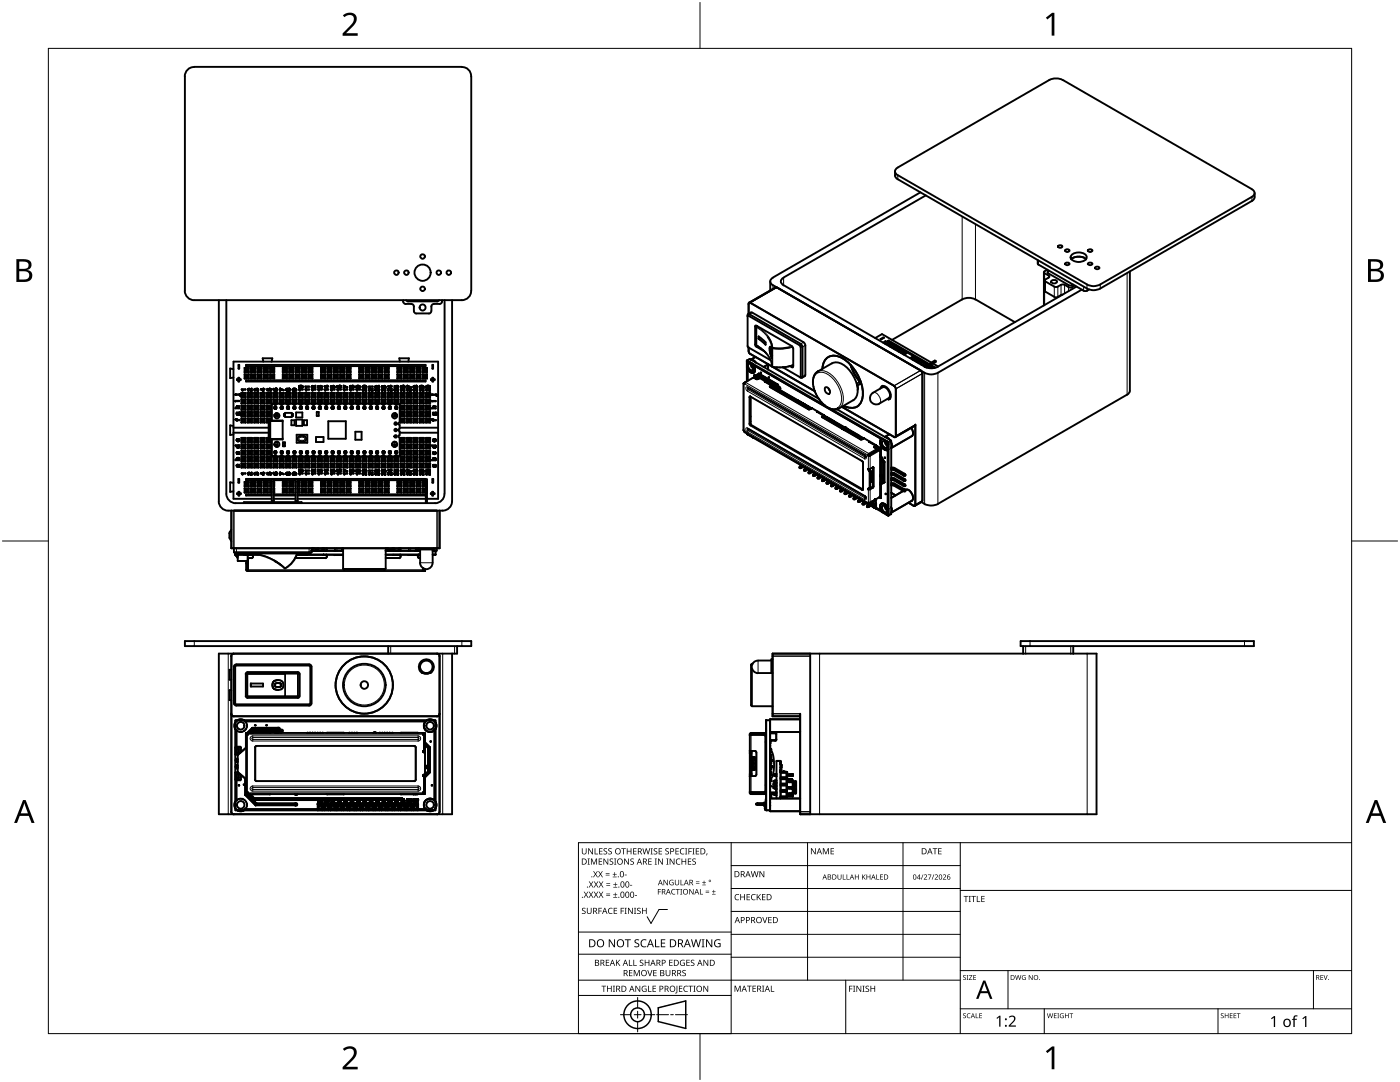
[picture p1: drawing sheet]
<svg xmlns="http://www.w3.org/2000/svg" width="279mm" height="216mm" viewBox="0 0 279 216" stroke-linecap="round" stroke-linejoin="round" font-family="sans-serif">
<g fill="none" stroke="#000" stroke-width=".38">
<path d="M36.9 15.2v42.8M38.7 13.4a1.86 1.86 0 0 0-1.8 1.8M38.8 13.3h53.4M92.2 13.4a1.8 1.8 0 0 1 1.8 1.8M94 15.2v42.8M209.4 16a3.1 3.1 0 0 1 2.6 0M209.4 15.9l-30.2 17.5a.8 .8 0 0 0-.6 .8 .8 .8 0 0 0 .6 .8l37.7 21.8M212.1 15.9l37.7 21.8M178.6 34.2l.1 1 .5 .6 37.7 21.8a2.74 2.74 0 0 0 2.7 0l30.2-17.5M183.7 38.4l-29.4 17M184.8 39l-28.4 16.4M249.8 37.8a.8 .8 0 0 1 .6 .7 .8 .8 0 0 1-.6 .8"/>
<path d="M249.8 39.3l-30.2 17.5M250.4 39.4l-.2 .4-.4 .3M250.4 38.5v.8M36.9 58a1.92 1.92 0 0 0 1.8 1.9M38.8 59.9h53.4M43.7 59.9l-.1 40.1a1.91 1.91 0 0 0 1.9 1.9M45.2 59.9v38.7a1.91 1.91 0 0 0 1.8 1.8M80.5 59.9v.2M81 59.9l.4 .3M87.6 59.9l-.4 .3M88.2 59.9v.2M88.7 59.9v38.7a1.85 1.85 0 0 1-1.9 1.8"/>
<path d="M90.2 59.9v40.1a1.87 1.87 0 0 1-1.9 1.9M94 58a1.85 1.85 0 0 1-1.8 1.9M153.7 56.1v1.9M154.3 55.4a.78 .78 0 0 0-.6 .8 .78 .78 0 0 0 .6 .7l30.2 17.5a2.79 2.79 0 0 0 2.7 0M154.8 57.4h.2M154.8 57.3l-5.3 3.1M156.4 55.4a.8 .8 0 0 0-.6 .8 .8 .8 0 0 0 .6 .7l28.1 16.3 2.1-1.3 .1 .1M192 59.8a2.79 2.79 0 0 1 2.6 0M192 59.7l-14 8.1M194.7 59.7l7.8 4.6M207.1 52.6l.1 .2M207.1 51.9v.7"/>
<path d="M207.2 52.8l9.1 5.2M208.3 54.3v6.6M208.4 54.1l-.1 .3 .1 .2M208.5 54.5l.8 .5M208.5 56v2l.1 .3M208.6 55.8l-.1 .2 .1 .2M208.6 56.2l2 1.1a1.34 1.34 0 0 0 1.2-.5M208.6 58.2l1.8 1M209 53.8l-.5 .3M209.2 54.1l-.2 .3 .2 .2M209.2 54.5l4 2.4 .4 .1 .5-.2M209.3 55l.1 .2-.1 .2"/>
<path d="M209.3 55.4l-.7 .4M209.4 54l-.2 .1M209.9 56l.2-.1a.62 .62 0 0 1 .8 .3 .69 .69 0 0 1-1.1 0zM210.4 59.3h.7M211.2 49.1l.2-.1a.44 .44 0 0 1 .6 .2 .52 .52 0 0 1-.9 0zM211.8 56.9h.6M212 58.8l-.9 .4M212.5 56.8l.8 .5M212.6 49.9l.6-.1 .2 .2a.48 .48 0 0 1-.4 .3 .48 .48 0 0 1-.4-.3zM212.6 52.5l.2-.1a.48 .48 0 0 1 .6 .3l-.4 .2-.4-.1zM213.2 57.3h.8M213.8 51.7a2.41 2.41 0 0 1 2.9 0"/>
<path d="M214 50.8a2.22 2.22 0 0 1 2.8 .2 .76 .76 0 0 1-.6 1.1 1.95 1.95 0 0 1-2.5-.7zM214.5 57l-.5 .3M214.8 57.2l-27.6 16-1-.7M215.9 57.8l-28.7 16.6M216.2 58h.8M216.9 56.8a2.79 2.79 0 0 0 2.7 0M217.2 49.9l.6-.1 .2 .2a.51 .51 0 0 1-.4 .3 .51 .51 0 0 1-.5-.3zM217.2 52.5l.1-.1a.49 .49 0 0 1 .7 .3l-.4 .2-.4-.1zM217.4 57.8l-.4 .2M218.6 53.3l.1-.1a.48 .48 0 0 1 .7 .3l-.5 .2-.3-.1zM225.5 54.2v23.8M46.6 73.7l-.7-.2v2l.7-.2"/>
<path d="M47 78.7v.1zM47 80v.1zM47.2 80l.6 .1zM47.6 75.4h.1v.3h.3v.1h-.3v.3h-.1v-.3h-.3v-.1h.3zM47.6 72.8h.1v.8h-.1zM47.7 78.7h.1M47.7 78.7l-.5 .1h.6M47.8 78.7h.1M47.8 78.8h.1M47.9 78.8h.1M47.9 78.7h.1M47.9 78.9v.1"/>
<path d="M47.9 78.8v.1M47.9 78.9h.1M47.9 78.7l.1 .1M48 78.8h.1M48 78.9v.1M48 78.9h.1M48.2 78.4h.8M48.2 79.7h.8M48.2 79.7l.2 .2M48.2 78.4l.2 .2M48.2 78.4v.8M48.2 79.7v.8"/>
<path d="M48.2 77.7l.2 .2M48.2 77.7h.8l-.7 .1M48.2 77.7h.1M48.3 77.8h.1M48.4 77.8h.1M48.4 77.9h.1M48.4 78.6v.4M48.4 79.9v.4M48.4 79l-.2 .2M48.8 78.6v.4M48.8 79.9v.4M48.8 79l.2 .2"/>
<path d="M48.8 79h-.4M48.8 78.6h-.4M48.8 79.9h-.4M48.8 73.4l.3 .3M48.8 74.7l.3 .2M48.8 73.4v.9M48.8 74.7v.8M48.8 75.5h.9M48.8 74.3h.9M49 78.4v.8M49 79.7v.8M49 79.2h-.8"/>
<path d="M49 79.7l-.2 .2M49 78.4l-.2 .2M49.1 73.7v.3M49.1 74.9v.4M49.1 74h.3M49.1 75.3h.3M49.1 75.3l-.3 .2M49.1 74l-.3 .3M49.1 72.8h35.8v.3h-35.8zM49.1 75.9h35.8v.2h-35.8zM49.4 73.7v.3M49.4 74.9v.4"/>
<path d="M49.4 74l.3 .3M49.4 75.3l.3 .2M49.4 73.7h-.3M49.4 74.9h-.3M49.4 78.4h.9M49.4 79.7h.9M49.4 78.4v.8M49.4 79.7v.8M49.4 79.7l.3 .2M49.4 78.4l.3 .2M49.5 77.8h.1M49.5 77.7v.1"/>
<path d="M49.5 77.8v.1M49.5 77.9h.1M49.5 77.7h.1M49.5 77.6v.1M49.6 77.8h.1M49.6 77.7v.1M49.6 77.8v.1M49.6 77.6h.1M49.6 77.9h.1M49.6 77.7h.1M49.7 77.6h-.1M49.7 74.7l-.3 .2"/>
<path d="M49.7 73.4v.9M49.7 74.7v.8M49.7 73.4l-.3 .3M49.7 73.4h-.9M49.7 74.7h-.9M49.7 77.7h-.1M49.7 77.6h.1M49.7 78.6v.4M49.7 79.9v.4M49.7 79l-.3 .2M49.7 77.7h.1M49.8 77.6h.1"/>
<path d="M49.8 77.7h.1M49.9 77.6h.1M49.9 77.7v.1M49.9 77.8l.1 .1M49.9 77.7h.1M50 77.7v.1M50 77.8h.1M50 77.9h.1M50 78.6v.4M50 79.9v.4M50 79h-.3M50 79l.3 .2"/>
<path d="M50 78.6h-.3M50 79.9h-.3M50.1 77.9v.1M50.1 77.8v.1M50.1 77.9h.1M50.1 73.4v.9M50.1 74.7v.8M50.1 74.7l.2 .2M50.1 73.4l.2 .3M50.1 75.5h.8M50.1 74.3h.8M50.1 78h.1"/>
<path d="M50.2 78h.1M50.2 77.9l.1-.4v.5M50.3 79.7l-.3 .2M50.3 78.4v.8M50.3 79.7v.8M50.3 79.2h-.9M50.3 78.4l-.3 .2M50.3 74h.4M50.3 73.7v.3M50.3 74.9v.4M50.3 75.3h.4M50.3 74l-.2 .3"/>
<path d="M50.3 75.3l-.2 .2M50.7 75.3l.2 .2M50.7 73.7v.3M50.7 74.9v.4M50.7 74l.2 .3M50.7 73.7h-.4M50.7 74.9h-.4M50.7 78.4h.9M50.7 79.7h.9M50.7 78.4v.8M50.7 79.7v.8M50.7 79.7l.3 .2"/>
<path d="M50.7 78.4l.3 .2M50.8 77.8l.1 .2-.1-.1M50.8 77.8h.1M50.8 77.7v.1M50.8 77.7h.1M50.8 77.6v.1M50.8 77.6h.1M50.9 77.7h.1M50.9 77.6h-.1M50.9 77.6h.1M50.9 73.4v.9M50.9 74.7v.8"/>
<path d="M50.9 73.4l-.2 .3M50.9 74.7l-.2 .2M50.9 73.4h-.8M50.9 74.7h-.8M51 77.7h-.1M51 78.6v.4M51 79.9v.4M51 79l-.3 .2M51 77.6h.1M51 77.7h.1M51.1 77.7h.1M51.1 77.6h.1"/>
<path d="M51.1 77.7v.1M51.1 77.8h.1M51.1 77.8v.1M51.2 77.6v.1M51.2 77.9h-.1M51.2 77.8v.1M51.2 77.8h.1M51.2 77.6h.1M51.2 77.7v.1M51.2 77.7h.1M51.3 77.7h-.1M51.3 77.6h.1"/>
<path d="M51.3 78.6v.4M51.3 79.9v.4M51.3 79h-.3M51.3 79l.3 .2M51.3 78.6h-.3M51.3 79.9h-.3M51.3 74.7l.3 .2M51.3 73.4l.3 .3M51.3 75.5h.9M51.3 74.3h.9M51.3 73.4v.9M51.3 74.7v.8"/>
<path d="M51.4 77.6v.1M51.4 77.7h.1M51.4 77.6h.1M51.4 78h.1M51.4 77.9v.1M51.5 77.7h.1M51.5 77.7v.1M51.5 77.8h.1M51.5 77.6h.1M51.5 77.6v.1M51.5 78h.1M51.5 77.9h.1"/>
<path d="M51.5 77.8v.1M51.6 79.7l-.3 .2M51.6 78.4l-.3 .2M51.6 78.4v.8M51.6 79.7v.8M51.6 79.2h-.9M51.6 74h.3M51.6 75.3h.3M51.6 73.7v.3M51.6 74.9v.4M51.6 75.3l-.3 .2M51.6 74l-.3 .3"/>
<path d="M51.9 75.3l.3 .2M51.9 74l.3 .3M51.9 73.7v.3M51.9 74.9v.4M51.9 73.7h-.3M51.9 74.9h-.3M52 78.4h.8M52 79.7h.8M52 78.4v.8M52 79.7v.8M52 79.7l.2 .2M52 78.4l.2 .2"/>
<path d="M52.1 77.6l.5-.1 .2 .2h-.2l-.1 .3zM52.1 77.7h.1M52.2 73.4v.9M52.2 74.7v.8M52.2 74.7l-.3 .2M52.2 73.4l-.3 .3M52.2 73.4h-.9M52.2 74.7h-.9M52.2 78.6v.4M52.2 79.9v.4M52.2 79l-.2 .2M52.3 77.8l-.1-.1h.3v.2l-.1-.1"/>
<path d="M52.3 77.8h.1M52.4 77.8h.1M52.6 78.6v.4M52.6 79.9v.4M52.6 79h-.4M52.6 79l.2 .2M52.6 78.6h-.4M52.6 79.9h-.4M52.6 73.4l.3 .3M52.6 74.7l.3 .2M52.6 75.5h.9M52.6 73.4v.9"/>
<path d="M52.6 74.7v.8M52.6 74.3h.9M52.8 79.7l-.2 .2M52.8 78.4l-.2 .2M52.8 79.2h-.8M52.8 78.4v.8M52.8 79.7v.8M52.9 74h.3M52.9 75.3h.3M52.9 73.7v.3M52.9 74.9v.4M52.9 75.3l-.3 .2"/>
<path d="M52.9 74l-.3 .3M53.2 73.7v.3M53.2 74.9v.4M53.2 74l.3 .3M53.2 75.3l.3 .2M53.2 73.7h-.3M53.2 74.9h-.3M53.3 78.4h.8M53.3 79.7h.8M53.3 78.4v.8M53.3 79.7v.8M53.3 79.7l.2 .2"/>
<path d="M53.3 78.4l.2 .2M53.5 73.4v.9M53.5 74.7v.8M53.5 74.7l-.3 .2M53.5 73.4l-.3 .3M53.5 73.4h-.9M53.5 74.7h-.9M53.5 78.6v.4M53.5 79.9v.4M53.5 79l-.2 .2M53.6 77.8v.1M53.6 77.8h.1"/>
<path d="M53.6 77.9h-.2l-.1-.3v.3l.4 .1M53.6 77.7v.1M53.6 77.7h.1M53.7 77.6l-.1 .1M53.7 77.6h.1M53.7 77.8v.2M53.7 77.8h.1M53.7 77.7v.1M53.7 77.7h.1M53.8 77.7h-.1M53.8 77.7h.1M53.8 77.6h-.1"/>
<path d="M53.8 77.6h.1M53.8 77.5v.1M53.8 77.5h.1M53.9 78.6v.4M53.9 79.9v.4M53.9 79h-.4M53.9 79l.2 .2M53.9 78.6h-.4M53.9 79.9h-.4M53.9 77.5v.1M53.9 77.6h.1M53.9 74.7l.2 .2"/>
<path d="M53.9 73.4l.2 .3M53.9 75.5h.8M53.9 74.3h.8M53.9 73.4v.9M53.9 74.7v.8M53.9 77.6v.1M53.9 77.7h.1M54 77.7h.1M54 77.6h.1M54 77.9l-.1 .1M54 77.7v.1M54 77.8h.1"/>
<path d="M54 77.6v.1M54.1 77.7h.1M54.1 77.9l-.1 .1M54.1 77.9h.1M54.1 77.7v.1M54.1 77.8h.1M54.1 77.8v.1M54.1 79.7l-.2 .2M54.1 78.4l-.2 .2M54.1 78.4v.8M54.1 79.7v.8M54.1 79.2h-.8"/>
<path d="M54.1 74h.4M54.1 75.3h.4M54.1 74l-.2 .3M54.1 73.7v.3M54.1 74.9v.4M54.1 75.3l-.2 .2M54.2 72.2l.1-.7h-1.9l.1 .7M54.5 75.3l.2 .2M54.5 74l.2 .3M54.5 73.7v.3M54.5 74.9v.4M54.5 73.7h-.4"/>
<path d="M54.5 74.9h-.4M54.5 78.4h.9M54.5 79.7h.9M54.5 78.4v.8M54.5 79.7v.8M54.5 78.4l.3 .2M54.5 79.7l.3 .2M54.6 77.7h.1M54.6 77.7v.1M54.6 77.6v.1M54.6 77.8h.1M54.6 77.6h.1"/>
<path d="M54.6 77.8l.4 .2M54.7 77.7h.1M54.7 77.6l-.1 .1M54.7 77.7v.1M54.7 77.8h.1M54.7 77.6h-.1M54.7 77.6h.1M54.7 77.8l.1 .1M54.7 73.4l-.2 .3M54.7 73.4v.9M54.7 74.7v.8M54.7 74.7l-.2 .2"/>
<path d="M54.7 73.4h-.8M54.7 74.7h-.8M54.8 77.9h.1M54.8 79l-.3 .2M54.8 78.6v.4M54.8 79.9v.4M54.9 77.9h.1M54.9 77.7v.1M54.9 77.7h.1M54.9 77.8h.1M54.9 77.6v.1M54.9 77.8v.1"/>
<path d="M54.9 77.6h.1M54.9 77.8l.2 .1M55 77.7h-.1M55 77.9h.1M55 77.7h.1M55 77.6h.1M55 77.5v.1M55 77.5h.1M55 78h.1M55.1 77.6h-.1M55.1 77.5h.1M55.1 77.6h.1"/>
<path d="M55.1 77.9h.1M55.1 78h-.1M55.1 79h-.3M55.1 78.6v.4M55.1 79.9v.4M55.1 79l.3 .2M55.1 78.6h-.3M55.1 79.9h-.3M55.2 78h-.1M55.2 77.5h.1M55.2 77.9h.1M55.2 77.6h.1"/>
<path d="M55.2 77.5l.1 .1M55.2 77.6v.1M55.2 77.8v.1M55.2 77.7h.1M55.2 77.8h.1M55.3 77.8h-.1M55.3 77.9l-.1 .1M55.3 77.6h.1M55.3 77.8h.1M55.3 77.7h.1M55.3 77.9h.1M55.3 77.7v.1"/>
<path d="M55.3 77.6v.1M55.3 77.7l.1 .1M55.4 77.8h-.1M55.4 78.4l-.3 .2M55.4 79.2h-.9M55.4 78.4v.8M55.4 79.7v.8l-.3-.2M55.4 79.7l-.3 .2M55.8 78.4h.8M55.8 79.7h.8M55.8 79.7v.8l.2-.2M55.8 78.4v.8"/>
<path d="M55.8 79.7l.2 .2M55.8 78.4l.2 .2M55.9 77.5v.5v-.4M55.9 77.5h.1M55.9 77.6h.1M55.9 77.5l.1 .1M56 77.6h.1M56 77.6v.1M56 77.7h.1M56 77.6l.5 .2M56 78.6v.4M56 79.9v.4"/>
<path d="M56 79l-.2 .2M56.1 77.7h.1M56.1 77.7l.4 .2M56.4 79h-.4M56.4 78.6v.4M56.4 79.9v.4M56.4 79l.2 .2M56.4 78.6h-.4M56.4 79.9h-.4M56.4 73.4l.3 .3M56.4 75.5h.9M56.4 74.3h.9"/>
<path d="M56.4 73.4v.9M56.4 74.7v.8M56.4 74.7l.3 .2M56.5 77.8h.1M56.5 77.9h.1M56.5 77.8v.1M56.6 78.4v.8M56.6 79.7v.8l-.2-.2M56.6 79.2h-.8M56.6 78.4l-.2 .2M56.6 79.7l-.2 .2M56.7 74h.3"/>
<path d="M56.7 75.3h.3M56.7 75.3l-.3 .2M56.7 74l-.3 .3M56.7 73.7v.3M56.7 74.9v.4M57 73.7v.3M57 74.9v.4M57 74l.3 .3M57 75.3l.3 .2M57 73.7h-.3M57 74.9h-.3M57.1 78.4h.8"/>
<path d="M57.1 79.7h.8M57.1 79.7v.8l.2-.2M57.1 78.4l.2 .2M57.1 78.4v.8M57.1 79.7l.2 .2M57.1 77.7v.1M57.1 77.8h.1M57.1 77.7h.1M57.1 77.8v.1M57.1 77.9h.1M57.2 77.9h.1M57.2 77.6l-.1 .1"/>
<path d="M57.2 77.6h.1M57.2 77.9v.1M57.2 77.7h.2v.2l-.2-.1zM57.2 78h.1M57.3 78h.1M57.3 77.6h.1M57.3 74.7l-.3 .2M57.3 73.4l-.3 .3M57.3 73.4v.9M57.3 74.7v.8M57.3 73.4h-.9M57.3 74.7h-.9"/>
<path d="M57.3 78.6v.4M57.3 79.9v.4M57.3 79l-.2 .2M57.4 77.6h.1M57.4 78h-.1M57.4 78h.1M57.4 77.6l.1 .1M57.4 77.9v.1M57.4 77.9h.1M57.4 77.9l.3 .1M57.5 77.9h-.1M57.5 77.9h.1"/>
<path d="M57.5 77.8h.1M57.5 77.7v.1M57.5 77.7h.1M57.5 77.8v.1M57.6 77.9h.1M57.6 77.6l-.1 .1M57.6 77.6h.1M57.7 77.6h-.1M57.7 77.6l-.3 .1M57.7 78.6v.4M57.7 79.9v.4M57.7 79h-.4"/>
<path d="M57.7 79l.2 .2M57.7 78.6h-.4M57.7 79.9h-.4M57.7 77.5h.1M57.7 77.6h.1M57.7 77.9h.1M57.7 78h.1M57.7 73.4l.2 .3M57.7 74.7l.2 .2M57.7 73.4v.9M57.7 74.7v.8M57.7 75.5h.8"/>
<path d="M57.7 74.3h.8M57.8 77.5h.1M57.8 78h-.1M57.8 77.6v.1M57.8 77.9h-.1M57.8 77.7h.1M57.8 77.9h.1M57.8 77.5v.1M57.8 77.8v.1M57.8 78h.1M57.8 77.8h.1M57.8 77.7v.1"/>
<path d="M57.8 77.6h.1M57.9 77.6h.1M57.9 77.9h-.1M57.9 77.6v.1M57.9 77.7h.1M57.9 77.9h.1M57.9 77.8v.1M57.9 77.8h.1M57.9 77.7v.1M57.9 79.7l-.2 .2M57.9 78.4v.8M57.9 79.7v.8l-.2-.2"/>
<path d="M57.9 79.2h-.8M57.9 78.4l-.2 .2M57.9 74h.4M57.9 75.3h.4M57.9 74l-.2 .3M57.9 73.7v.3M57.9 74.9v.4M57.9 75.3l-.2 .2M58.3 74l.2 .3M58.3 75.3l.2 .2M58.3 73.7v.3M58.3 74.9v.4"/>
<path d="M58.3 73.7h-.4M58.3 74.9h-.4M58.3 78.4h.9M58.3 79.7h.9M58.3 79.7v.8l.3-.2M58.3 79.7l.3 .2M58.3 78.4v.8M58.3 78.4l.3 .2M58.4 77.8h.1M58.4 77.8v.1M58.4 77.7v.1M58.4 77.7h.1"/>
<path d="M58.4 77.9h.1M58.4 77.6v.1M58.4 77.6h.1M58.5 77.6h-.1M58.5 77.8h.1M58.5 77.9v.1M58.5 77.7h.1M58.5 78h.1M58.5 77.6h.1M58.5 77.9h.1M58.5 77.6v.1M58.5 73.4v.9"/>
<path d="M58.5 74.7v.8M58.5 73.4l-.2 .3M58.5 74.7l-.2 .2M58.5 73.4h-.8M58.5 74.7h-.8M58.6 77.6h-.1M58.6 78h.1M58.6 77.9h.1M58.6 79l-.3 .2M58.6 78.6v.4M58.6 79.9v.4M58.6 77.5v.1"/>
<path d="M58.6 77.6h.1M58.6 77.6l.2 .2M58.7 77.6h-.1M58.7 77.5h-.1M58.7 77.9h-.1M58.7 78h-.1M58.7 77.9h.1M58.7 78h.1M58.7 77.5h.1M58.7 77.5l.3 .1M58.8 77.9h-.1M58.8 78h-.1"/>
<path d="M58.8 77.9h.1M58.8 78h.1M58.8 77.6h.1M58.8 77.8v.1M58.8 77.8h.1M58.8 77.9v.1M58.8 77.6v.1M58.8 77.7h.1M58.9 77.7h.1M58.9 77.9h-.1M58.9 77.7v.1M58.9 77.8h.1"/>
<path d="M58.9 77.6h.1M58.9 78.6v.4M58.9 79.9v.4M58.9 79h-.3M58.9 79l.3 .2M58.9 78.6h-.3M58.9 79.9h-.3M58.9 77.6l.1 .1M59 77.6h.1M59 73.4v.9M59 74.7v.8M59 74.7l.2 .2"/>
<path d="M59 73.4l.2 .3M59 75.5h.8M59 74.3h.8M59 77.7h.1M59.1 77.7h.1M59.1 77.7v.1M59.1 77.6v.1M59.1 77.8h.1M59.1 77.8l-.1 .2M59.1 77.7l.1 .1M59.1 77.9v.1M59.2 77.8h.1"/>
<path d="M59.2 78.4l-.3 .2M59.2 79.7l-.3 .2M59.2 79.7v.8l-.3-.2M59.2 78.4v.8M59.2 79.2h-.9M59.2 74h.4M59.2 75.3h.4M59.2 75.3l-.2 .2M59.2 74l-.2 .3M59.2 73.7v.3M59.2 74.9v.4M59.6 75.3l.2 .2"/>
<path d="M59.6 73.7v.3M59.6 74.9v.4M59.6 74l.2 .3M59.6 73.7h-.4M59.6 74.9h-.4M59.6 78.4h.9M59.6 79.7h.9M59.6 78.4l.3 .2M59.6 79.7v.8l.3-.2M59.6 78.4v.8M59.6 79.7l.3 .2M59.6 77.7l.3 .2"/>
<path d="M59.7 77.7h.7l-.6 .1M59.7 77.7h.1M59.7 77.2h.1M59.7 77.1v.1M59.7 77.2v.1M59.7 77.1h.1M59.7 77.3h.1M59.7 77v.1M59.7 77.3v.1M59.7 77h.1M59.7 77.4h.1M59.7 77.2l.1 .1"/>
<path d="M59.8 77h-.1M59.8 77.1h-.1M59.8 77.3h.1M59.8 77.4h.1M59.8 77.8h.1M59.8 77h.1M59.8 77.1h.1M59.8 73.4v.9M59.8 74.7v.8M59.8 74.7l-.2 .2M59.8 73.4l-.2 .3M59.8 73.4h-.8"/>
<path d="M59.8 74.7h-.8M59.8 77.9h.1M59.9 77.4h.1M59.9 79l-.3 .2M59.9 78.6v.4M59.9 79.9v.4M59.9 77.1h-.1M59.9 77.3h.1M59.9 77.9h.1M59.9 77.1h.1M59.9 77.4h.2M59.9 77v.1"/>
<path d="M59.9 77h.1M59.9 77.3h.2M60 77h-.2M60 77h.1M60 77h.2M60.1 77h-.2M60.1 77h.1M60.1 77.3h.1M60.1 77.4h.1M60.2 77h.1M60.2 77.3h-.1M60.2 77v.1"/>
<path d="M60.2 77.3h.1M60.2 78.6v.4M60.2 79.9v.4M60.2 79h-.3M60.2 79l.3 .2M60.2 78.6h-.3M60.2 79.9h-.3M60.2 77.1h.1M60.2 73.4v.9M60.2 74.7v.8M60.2 73.4l.3 .3M60.2 74.7l.3 .2"/>
<path d="M60.2 75.5h.9M60.2 74.3h.9M60.2 77h.2M60.3 77.1h.1M60.3 77.3h-.1M60.3 77.3h.1M60.3 77.4h-.2M60.3 77.4h.1M60.4 77.1v.1M60.4 77.2l-.1 .1M60.4 77v.1M60.4 77.4h-.1"/>
<path d="M60.4 77.2h.1M60.4 77.1h.1M60.4 77.3h.1M60.4 77.2v.1M60.5 78.4l-.3 .2M60.5 78.4v.8M60.5 79.7v.8l-.3-.2M60.5 79.2h-.9M60.5 79.7l-.3 .2M60.5 74h.3M60.5 75.3h.3M60.5 74l-.3 .3"/>
<path d="M60.5 75.3l-.3 .2M60.5 73.7v.3M60.5 74.9v.4M60.8 74l.3 .3M60.8 73.7v.3M60.8 74.9v.4M60.8 75.3l.3 .2M60.8 73.7h-.3M60.8 74.9h-.3M60.9 78.4h.8M60.9 79.7h.8M60.9 79.7v.8l.2-.2"/>
<path d="M60.9 79.7l.2 .2M60.9 78.4v.8M60.9 78.4l.2 .2M60.9 77.2l.2 .1M60.9 77.7l.2 .2M60.9 77.7h.8l-.7 .1M60.9 77.1h.8l-.7 .1M60.9 77.7h.1M61 77.2h.1M61 77.8h.1M61.1 77.2h.1M61.1 77.8h.1"/>
<path d="M61.1 77.2v.1M61.1 73.4l-.3 .3M61.1 74.7l-.3 .2M61.1 73.4v.9M61.1 74.7v.8M61.1 73.4h-.9M61.1 74.7h-.9M61.1 77.3h.1M61.1 77.8v.1M61.1 77.9h.1M61.1 78.6v.4M61.1 79.9v.4"/>
<path d="M61.1 79l-.2 .2M61.5 79h-.4M61.5 78.6v.4M61.5 79.9v.4M61.5 79l.2 .2M61.5 78.6h-.4M61.5 79.9h-.4M61.5 74.7l.3 .2M61.5 75.5h.9M61.5 73.4v.9M61.5 74.7v.8M61.5 74.3h.9"/>
<path d="M61.5 73.4l.3 .3M61.7 79.7l-.2 .2M61.7 79.7v.8l-.2-.2M61.7 79.2h-.8M61.7 78.4l-.2 .2M61.7 78.4v.8M61.8 74h.3M61.8 75.3h.3M61.8 73.7v.3M61.8 74.9v.4M61.8 74l-.3 .3M61.8 75.3l-.3 .2"/>
<path d="M62.1 73.7v.3M62.1 74.9v.4M62.1 75.3l.3 .2M62.1 74l.3 .3M62.1 73.7h-.3M62.1 74.9h-.3M62.1 78.4h.9M62.1 79.7h.9M62.1 78.4v.8M62.1 79.7v.8l.3-.2M62.1 78.4l.3 .2M62.1 79.7l.3 .2"/>
<path d="M62.2 77.7l.2 .2M62.2 77.2v.1M62.2 77.7h.8l-.7 .1M62.2 77.7h.1M62.2 77.2h.1M62.2 77.3h.1M62.2 77.1v.1M62.2 77.1h.1M62.2 77.3v.1M62.2 77.4h.1M62.3 77.1h-.1M62.3 77.4h.1"/>
<path d="M62.3 77v.1M62.3 77.2h.1M62.3 77.2v.1M62.3 77.3h.1M62.3 77.1v.1M62.3 77.1h.1M62.3 77h.1M62.3 77.8h.1M62.4 77.8h.1M62.4 77h-.1M62.4 73.4l-.3 .3M62.4 73.4v.9"/>
<path d="M62.4 74.7v.8M62.4 74.7l-.3 .2M62.4 73.4h-.9M62.4 74.7h-.9M62.4 77.1h.1M62.4 77h.1M62.4 77.9h.1M62.4 79l-.3 .2M62.4 78.6v.4M62.4 79.9v.4M62.5 77h.1M62.5 77.1h.1"/>
<path d="M62.6 77.1v.1M62.6 77.2h.1M62.6 77.1h.1M62.6 77.2l.1 .1M62.7 77.1v.1M62.7 77.2h.1M62.7 77.3h.1M62.7 77.3v.1M62.7 77.2v.1M62.7 77.4h.1M62.7 78.6v.4M62.7 79.9v.4"/>
<path d="M62.7 79h-.3M62.7 79l.3 .2M62.7 78.6h-.3M62.7 79.9h-.3M62.8 77.4h.1M62.8 77.3h.1M62.9 77.4h.1M62.9 77.3l.1-.3-.1 .4M63 78.4l-.3 .2M63 78.4v.8M63 79.7v.8l-.3-.2M63 79.7l-.3 .2"/>
<path d="M63 79.2h-.9M63.4 78.4h.9M63.4 79.7h.9M63.4 78.4v.8M63.4 79.7v.8l.3-.2M63.4 79.7l.3 .2M63.4 78.4l.3 .2M63.5 77.7l.1 .2M63.5 77.7h.7l-.6 .1M63.5 77.7h.1M63.5 77.2v.2M63.5 77.2h.1"/>
<path d="M63.5 77.1v.1M63.5 77.1h.1M63.5 77.3l.1 .1M63.5 77v.1M63.6 77.2h-.1M63.6 77.2h.1M63.6 77h-.1M63.6 77.1h.1M63.6 77.4h-.1M63.6 77.8h.1M63.6 77.9h.1M63.6 77h.1"/>
<path d="M63.6 77.8l.1 .1M63.7 77.1h-.1M63.7 78.6v.4M63.7 79.9v.4M63.7 79l-.3 .2M63.7 77.1h.1M63.7 77.9h.1M63.7 77h.1M63.8 77.1v.1M63.8 77.1h.1M63.8 77.2h.1M63.8 77.2v.1"/>
<path d="M63.8 77.3h.1M63.9 77.1h-.1M63.9 77.3h-.1M63.9 77.2h.1M63.9 77v.1M63.9 77h.1M63.9 77.1h.1M64 77h-.1M64 77.1h.1M64 77h.1M64 78.6v.4M64 79.9v.4"/>
<path d="M64 79h-.3M64 79l.3 .2M64 78.6h-.3M64 79.9h-.3M64 73.4v.9M64 74.7v.8M64 75.5h.9M64 74.3h.9M64 74.7l.3 .2M64 73.4l.3 .3M64.1 77.1h.1M64.1 77h.1"/>
<path d="M64.1 77.3l.1 .1M64.1 77.1l.1 .1M64.2 77.2h.1M64.2 77.1h.1M64.2 77.1v.1M64.2 77.4h.1M64.2 77.3v.1M64.2 77.3h.1M64.2 77.2v.1M64.3 79.7v.8l-.3-.2M64.3 79.7l-.3 .2M64.3 78.4l-.3 .2"/>
<path d="M64.3 79.2h-.9M64.3 78.4v.8M64.3 73.7v.3M64.3 74.9v.4M64.3 74h.3M64.3 75.3h.3M64.3 75.3l-.3 .2M64.3 74l-.3 .3M64.6 73.7v.3M64.6 74.9v.4M64.6 75.3l.3 .2M64.6 74l.3 .3"/>
<path d="M64.6 73.7h-.3M64.6 74.9h-.3M64.7 78.4h.8M64.7 79.7h.8M64.7 78.4v.8M64.7 79.7v.8l.2-.2M64.7 79.7l.2 .2M64.7 78.4l.2 .2M64.7 77.7l.2 .2M64.7 77.7h.8l-.6 .1M64.7 77.7h.1M64.8 77.1l.4-.2 .3 .1-.2 .1v.4l-.4-.3"/>
<path d="M64.8 77.1h.1M64.8 77.1v.1M64.8 77.2h.1M64.9 77.8h.1M64.9 73.4v.9M64.9 74.7v.8M64.9 74.7l-.3 .2M64.9 73.4l-.3 .3M64.9 73.4h-.9M64.9 74.7h-.9M64.9 77.9h.1M64.9 78.6v.4"/>
<path d="M64.9 79.9v.4M64.9 79l-.2 .2M64.9 77.2l.3-.1v.3l-.1-.2M64.9 77.2h.1M65 77.2h.1M65.1 77.2h.1M65.3 78.6v.4M65.3 79.9v.4M65.3 79h-.4M65.3 79l.2 .2M65.3 78.6h-.4M65.3 79.9h-.4"/>
<path d="M65.3 73.4v.9M65.3 74.7v.8M65.3 75.5h.9M65.3 74.3h.9M65.3 74.7l.3 .2M65.3 73.4l.3 .3M65.5 78.4v.8M65.5 79.7v.8l-.2-.2M65.5 79.7l-.2 .2M65.5 78.4l-.2 .2M65.5 79.2h-.8M65.6 73.7v.3"/>
<path d="M65.6 74.9v.4M65.6 74h.3M65.6 75.3h.3M65.6 75.3l-.3 .2M65.6 74l-.3 .3M65.9 73.7v.3M65.9 74.9v.4M65.9 75.3l.3 .2M65.9 74l.3 .3M65.9 73.7h-.3M65.9 74.9h-.3M66 78.4h.8"/>
<path d="M66 79.7h.8M66 78.4v.8M66 79.7v.8l.2-.2M66 78.4l.2 .2M66 79.7l.2 .2M66 77.7l.2 .2M66 77.7h.8l-.7 .1M66 77.7h.1M66.1 77.8h.1M66.2 77.8h.1M66.2 73.4v.9M66.2 74.7v.8"/>
<path d="M66.2 74.7l-.3 .2M66.2 73.4l-.3 .3M66.2 73.4h-.9M66.2 74.7h-.9M66.2 77.8v.1M66.2 79l-.2 .2M66.2 78.6v.4M66.2 79.9v.4M66.2 77.9h.1M66.3 77.2l-.2 .1-.1-.3v.4h.4M66.3 77.2h.1M66.3 77.1v.1"/>
<path d="M66.3 77.1h.1M66.4 77.1h-.1M66.4 77.3v.1M66.4 77.2h.1M66.4 77v.1M66.4 77h.1M66.4 77.1h.1M66.5 77h-.1M66.5 77.1h.1M66.5 77h.1M66.6 79h-.4M66.6 79l.2 .2"/>
<path d="M66.6 78.6v.4M66.6 79.9v.4M66.6 78.6h-.4M66.6 79.9h-.4M66.6 77.1h.1M66.6 77h.1M66.6 73.4v.9M66.6 74.7v.8M66.6 75.5h.8M66.6 74.3h.8M66.6 73.4l.2 .3M66.6 74.7l.2 .2"/>
<path d="M66.7 77.1h.1M66.7 77h.1M66.7 77.3l-.1 .1M66.7 77.1v.1M66.7 77.2h.1M66.7 77v.1M66.7 77.4h.1M66.8 77.1h.1M66.8 77.4h.1M66.8 77.1v.1M66.8 77.3v.1M66.8 77.2h.1"/>
<path d="M66.8 77.3h.1M66.8 77.2v.1M66.8 78.4l-.2 .2M66.8 78.4v.8M66.8 79.7v.8l-.2-.2M66.8 79.2h-.8M66.8 79.7l-.2 .2M66.8 74h.4M66.8 75.3h.4M66.8 74l-.2 .3M66.8 73.7v.3M66.8 74.9v.4"/>
<path d="M66.8 75.3l-.2 .2M67.2 73.7v.3M67.2 74.9v.4M67.2 74l.2 .3M67.2 75.3l.2 .2M67.2 73.7h-.4M67.2 74.9h-.4M67.2 78.4h.9M67.2 79.7h.9M67.2 78.4v.8M67.2 79.7v.8l.3-.2M67.2 79.7l.3 .2"/>
<path d="M67.2 78.4l.3 .2M67.3 77.7l.2 .2M67.3 77.7h.7l-.6 .1M67.3 77.7h.1M67.3 77.1v.1M67.3 77.1h.1M67.3 77.2h.1M67.3 77v.1M67.3 77h.1M67.3 77.2l.1 .1M67.4 77.1v.1M67.4 77l-.1 .1"/>
<path d="M67.4 77.2h.1M67.4 77h-.1M67.4 77h.1M67.4 77.3v.1M67.4 77.8h.1M67.4 77.2v.1M67.4 77.4h.4M67.4 77.3h.1M67.4 73.4v.9M67.4 74.7v.8M67.4 73.4l-.2 .3M67.4 74.7l-.2 .2"/>
<path d="M67.4 73.4h-.8M67.4 74.7h-.8M67.5 77.3h.1M67.5 77.9h.1M67.5 78.6v.4M67.5 79.9v.4M67.5 79l-.3 .2M67.6 77.3h.1M67.6 77.2h.1M67.6 77.1v.1M67.6 77.2v.1M67.6 77.1h.1"/>
<path d="M67.6 77.2l.2 .1M67.6 77v.1M67.6 77h.1M67.7 77h-.1M67.7 77.1h.1M67.7 77.3h.1M67.7 77h.1M67.7 77v.1M67.8 77h-.1M67.8 77h.1M67.8 76.9h.1M67.8 77.3h.1"/>
<path d="M67.8 77.4h.1M67.8 78.6v.4M67.8 79.9v.4M67.8 79h-.3M67.8 79l.3 .2M67.8 78.6h-.3M67.8 79.9h-.3M67.8 76.9l.1 .1M67.9 77.3h-.1M67.9 77h.1M67.9 73.4v.9M67.9 74.7v.8"/>
<path d="M67.9 75.5h.8M67.9 74.3h.8M67.9 74.7l.2 .2M67.9 73.4l.2 .3M67.9 77.4h-.1M67.9 77.1h.1M67.9 77.3h.1M67.9 77.4h.1M68 77.1h.1M68 77.3h-.1M68 77.4h-.1M68 77h.1"/>
<path d="M68 77.2v.1M68 77.1v.1M68 77.2h.1M68 77.3v.1M68 77.3h.1M68 77v.1M68.1 79.7v.8l-.3-.2M68.1 79.7l-.3 .2M68.1 79.2h-.9M68.1 78.4v.8M68.1 78.4l-.3 .2M68.1 74h.4"/>
<path d="M68.1 75.3h.4M68.1 73.7v.3M68.1 74.9v.4M68.1 75.3l-.2 .2M68.1 74l-.2 .3M68.5 73.7v.3M68.5 74.9v.4M68.5 75.3l.2 .2M68.5 74l.2 .3M68.5 73.7h-.4M68.5 74.9h-.4M68.5 78.4h.8"/>
<path d="M68.5 79.7h.8M68.5 78.4v.8M68.5 79.7v.8l.2-.2M68.5 79.7l.2 .2M68.5 78.4l.2 .2M68.5 77.7l.3 .2M68.6 77.7h.7l-.6 .1M68.6 77.7h.1M68.6 77v.4l.1-.3M68.6 77h.1M68.7 77.1h.1M68.7 77h.1"/>
<path d="M68.7 77.8h.1M68.7 74.7l-.2 .2M68.7 73.4v.9M68.7 74.7v.8M68.7 73.4l-.2 .3M68.7 73.4h-.8M68.7 74.7h-.8M68.7 77.8l.1 .1M68.7 79l-.2 .2M68.7 78.6v.4M68.7 79.9v.4M68.8 77.9h.1"/>
<path d="M68.8 77l.5 .2M68.8 77.1h.1M68.8 77.1v.1M68.8 77.2h.1M68.9 77.2h.1M68.9 77.2l.4 .1M69.1 78.6v.4M69.1 79.9v.4M69.1 79h-.4M69.1 79l.2 .2M69.1 78.6h-.4M69.1 79.9h-.4"/>
<path d="M69.1 73.4v.9M69.1 74.7v.8M69.1 75.5h.9M69.1 74.3h.9M69.1 73.4l.3 .3M69.1 74.7l.3 .2M69.3 77.2h.1M69.3 77.3h.1M69.3 77.2v.1M69.3 78.4l-.2 .2M69.3 79.7v.8l-.2-.2M69.3 79.2h-.8"/>
<path d="M69.3 78.4v.8M69.3 79.7l-.2 .2M69.4 74h.3M69.4 75.3h.3M69.4 73.7v.3M69.4 74.9v.4M69.4 74l-.3 .3M69.4 75.3l-.3 .2M69.7 73.7v.3M69.7 74.9v.4M69.7 74l.3 .3M69.7 75.3l.3 .2"/>
<path d="M69.7 73.7h-.3M69.7 74.9h-.3M69.8 78.4h.8M69.8 79.7h.8M69.8 78.4v.8M69.8 79.7v.8l.2-.2M69.8 78.4l.2 .2M69.8 79.7l.2 .2M69.8 77.7l.2 .2M69.8 77.2h.1M69.8 77.7h.8l-.7 .1M69.8 77.7h.1"/>
<path d="M69.8 77.2v.1M69.8 77.3h.1M69.8 77.1v.1M69.8 77.1h.1M69.9 77.3h.1M69.9 77.1h.1M69.9 77.3v.1M69.9 77v.1M69.9 77h.1M69.9 77.4h.1M69.9 77.1h.2v.2h-.2zM69.9 77.8h.1"/>
<path d="M70 77.4h.1M70 77h-.1M70 77.8h.1M70 73.4l-.3 .3M70 73.4v.9M70 74.7v.8M70 74.7l-.3 .2M70 73.4h-.9M70 74.7h-.9M70 77.8v.1M70 77h.1M70 78.6v.4"/>
<path d="M70 79.9v.4M70 79l-.2 .2M70.1 77h.1M70.1 77.4h-.1M70.1 77.4h.1M70.1 77l.1 .1M70.1 77.3v.1M70.2 77.1h.1M70.2 77.3l.2 .2M70.2 77.3h-.1M70.2 77.2h.1M70.2 77.3h.1"/>
<path d="M70.3 77.3h.1M70.3 77.1h.1M70.3 77v.1M70.3 77h.1M70.4 77h-.1M70.4 77h.1M70.4 77l-.3 .1M70.4 78.6v.4M70.4 79.9v.4M70.4 79h-.4M70.4 79l.2 .2M70.4 78.6h-.4"/>
<path d="M70.4 79.9h-.4M70.4 76.9v.1M70.4 77.3h.1M70.4 77.4h.1M70.4 77v.1M70.4 77.1h.1M70.5 77.4h-.1M70.5 77.1h.1M70.5 77h.1M70.5 77.4h.1M70.5 77.3h.1M70.5 77.1v.1"/>
<path d="M70.5 77.2v.1M70.5 77.2h.1M70.5 77.3v.1M70.6 77.1h.1M70.6 77.3h.1M70.6 77.1v.1M70.6 77.2v.1M70.6 77.2h.1M70.6 78.4v.8M70.6 79.7v.8l-.2-.2M70.6 79.2h-.8M70.6 79.7l-.2 .2"/>
<path d="M70.6 78.4l-.2 .2M71 78.4h.9M71 79.7h.9M71 78.4v.8M71 79.7v.8l.3-.2M71 78.4l.3 .2M71 79.7l.3 .2M71.1 77.7l.2 .2M71.1 77.2h.1M71.1 77.7h.8l-.7 .1M71.1 77.7h.1M71.1 77.2v.1"/>
<path d="M71.1 77.1v.1M71.1 77.1h.1M71.1 77.3h.1M71.1 77.3l.1 .1M71.2 77l-.1 .1M71.2 77.2h.1M71.2 77.3h.1M71.2 77.1v.1M71.2 77.1h.1M71.2 77.4h.1M71.2 77.8h.1M71.2 77h.1"/>
<path d="M71.3 77h-.1M71.3 77.1h-.1M71.3 77.3h.1M71.3 77.4h.1M71.3 77.9h.1M71.3 79l-.3 .2M71.3 78.6v.4M71.3 79.9v.4M71.3 77h.1M71.3 77.1h.1M71.3 77.1l.2 .1M71.4 77.1h-.1"/>
<path d="M71.4 77.4h-.1M71.4 77.3h.1M71.4 77.4h.1M71.5 77.3h-.1M71.5 77.3h.1M71.5 77.4h-.1M71.5 77v.1M71.5 77h.1M71.5 77.2v.1M71.5 77.2h.1M71.5 77.1h.1M71.5 77.4h.1"/>
<path d="M71.5 77l.1 .1M71.5 77h-.2M71.6 77.3h-.1M71.6 77.3h.1M71.6 77.2h.1M71.6 77l.2 .1M71.6 77.2v.1M71.6 77.1h.1M71.6 78.6v.4M71.6 79.9v.4M71.6 79h-.3M71.6 79l.3 .2"/>
<path d="M71.6 78.6h-.3M71.6 79.9h-.3M71.7 77.1h.1M71.7 73.4l.2 .3M71.7 73.4v.9M71.7 74.7v.8M71.7 74.7l.2 .2M71.7 75.5h.8M71.7 74.3h.8M71.8 77.3l-.1 .1M71.8 77.1v.1M71.8 77.2v.1"/>
<path d="M71.8 77.1h.1M71.8 77.4h.1M71.8 77.2h.1M71.9 77.2l-.1 .2M71.9 78.4v.8M71.9 79.7v.8l-.3-.2M71.9 79.7l-.3 .2M71.9 79.2h-.9M71.9 78.4l-.3 .2M71.9 74l-.2 .3M71.9 74h.4M71.9 75.3h.4"/>
<path d="M71.9 75.3l-.2 .2M71.9 73.7v.3M71.9 74.9v.4M72.3 74l.2 .3M72.3 75.3l.2 .2M72.3 73.7v.3M72.3 74.9v.4M72.3 73.7h-.4M72.3 74.9h-.4M72.3 78.4h.9M72.3 79.7h.9M72.3 78.4v.8"/>
<path d="M72.3 79.7v.8l.3-.2M72.3 79.7l.3 .2M72.3 78.4l.3 .2M72.4 77.8h.1M72.4 77.2h.1M72.4 77.7v.1M72.4 77.8v.1M72.4 77.1v.1M72.4 77.2v.1M72.4 77.9h.1M72.4 77.7h.1M72.4 77.1h.1"/>
<path d="M72.4 77.3h.1M72.4 77.6v.1M72.4 77.3l.1 .1M72.4 77.6h.1M72.5 77.7h-.1M72.5 77.6h-.1M72.5 77.7h.1M72.5 77.9h.1M72.5 77.1h-.1M72.5 77.6h.1M72.5 77.3h.1M72.5 77l-.1 .1"/>
<path d="M72.5 77.4h.1M72.5 77.9h-.1M72.5 77h.1M72.5 77h.5M72.5 77.1h.1M72.5 73.4l-.2 .3M72.5 74.7l-.2 .2M72.5 73.4v.9M72.5 74.7v.8M72.5 73.4h-.8M72.5 74.7h-.8M72.6 79l-.3 .2"/>
<path d="M72.6 78.6v.4M72.6 79.9v.4M72.6 77.3h.1M72.6 77.6h-.1M72.6 77.6h.1M72.6 77.7h.1M72.6 77.1h-.1M72.6 77v.1M72.6 77.4h.1M72.7 77.6h.1M72.7 77h-.1M72.7 77.3h.1"/>
<path d="M72.7 77.7h.1M72.7 77h.1M72.7 77.7l.1 .1M72.8 77.6v.1M72.8 77.8h.1M72.8 77.7h.1M72.8 77.8v.1M72.8 77h.1M72.8 77.3h-.1M72.8 77.7v.1M72.8 77.9h.1M72.9 77h.1"/>
<path d="M72.9 77.3h-.1M72.9 77.9h.1M72.9 77.4h-.2M72.9 77v.1M72.9 77.3h.1M72.9 77.8h.1M72.9 78.6v.4M72.9 79.9v.4M72.9 79h-.3M72.9 79l.3 .2M72.9 78.6h-.3M72.9 79.9h-.3"/>
<path d="M72.9 77.9v.1M72.9 77.1h.1M72.9 77.4h.1M72.9 77.8v.1M72.9 73.4v.9M72.9 74.7v.8M72.9 74.7l.3 .2M72.9 73.4l.3 .3M72.9 75.5h.9M72.9 74.3h.9M72.9 78h.1M73 78h.1"/>
<path d="M73 77.3h-.1M73 77.9h.1M73 77h.1M73 77.4h-.1M73 77.1h.1M73 77.3h.1M73 77.4h.1M73 77.9l.1-.4v.5M73.1 77.1v.1M73.1 77.2l-.1 .1M73.1 77v.1M73.1 77.2h.1"/>
<path d="M73.1 77.3l-.1 .1M73.1 77.1h.1M73.1 77.3h.1M73.1 77.2v.1M73.2 78.4l-.3 .2M73.2 78.4v.8M73.2 79.7v.8l-.3-.2M73.2 79.2h-.9M73.2 79.7l-.3 .2M73.2 73.7v.3M73.2 74.9v.4M73.2 74h.3"/>
<path d="M73.2 75.3h.3M73.2 74l-.3 .3M73.2 75.3l-.3 .2M73.5 73.7v.3M73.5 74.9v.4M73.5 75.3l.3 .2M73.5 74l.3 .3M73.5 73.7h-.3M73.5 74.9h-.3M73.6 78.4h.8M73.6 79.7h.8M73.6 78.4v.8"/>
<path d="M73.6 79.7v.8l.2-.2M73.6 78.4l.2 .2M73.6 79.7l.2 .2M73.6 77.2l.2 .1M73.6 77.1h.8l-.7 .1M73.6 77.8h.1M73.6 77.7v.1M73.6 77.8v.1M73.6 77.9h.1M73.6 77.7h.1M73.7 77.7h-.1M73.7 77.9h.1"/>
<path d="M73.7 77.6v.1M73.7 77.6h.1M73.7 77.8h.1M73.7 77.7v.1M73.7 77.8v.1M73.7 77.7h.1M73.7 77.2h.1M73.8 77.7h.1M73.8 77.2h.1M73.8 77.2v.1M73.8 77.6h.1M73.8 73.4v.9"/>
<path d="M73.8 74.7v.8M73.8 73.4l-.3 .3M73.8 74.7l-.3 .2M73.8 73.4h-.9M73.8 74.7h-.9M73.8 77.3h.1M73.8 79l-.2 .2M73.8 78.6v.4M73.8 79.9v.4M73.9 77.6h.1M73.9 77.7h.1M74 77.7h.1"/>
<path d="M74 77.6h.1M74 77.7v.1M74 77.6v.1M74 77.8h.1M74.1 77.8h.1M74.1 77.7h.1M74.1 77.7v.1M74.1 77.8v.1M74.1 77.9h.1M74.2 78.6v.4M74.2 79.9v.4M74.2 79l.2 .2"/>
<path d="M74.2 79h-.4M74.2 78.6h-.4M74.2 79.9h-.4M74.2 77.8h.1M74.2 77.9v.1M74.2 77.8v.1M74.2 78h.1M74.2 77.9h.1M74.2 73.4v.9M74.2 74.7v.8M74.2 74.7l.3 .2M74.2 73.4l.3 .3"/>
<path d="M74.2 75.5h.9M74.2 74.3h.9M74.3 78h.1M74.3 77.9h.1M74.3 77.9l.1-.4v.5M74.4 79.7l-.2 .2M74.4 78.4v.8M74.4 79.7v.8l-.2-.2M74.4 79.2h-.8M74.4 78.4l-.2 .2M74.5 74h.3M74.5 75.3h.3"/>
<path d="M74.5 75.3l-.3 .2M74.5 73.7v.3M74.5 74.9v.4M74.5 74l-.3 .3M74.8 75.3l.3 .2M74.8 74l.3 .3M74.8 73.7v.3M74.8 74.9v.4M74.8 73.7h-.3M74.8 74.9h-.3M74.8 78.4h.9M74.8 79.7h.9"/>
<path d="M74.8 78.4v.8M74.8 79.7v.8l.3-.2M74.8 78.4l.3 .2M74.8 79.7l.3 .2M74.9 77.2v.1M74.9 77.8h.1M74.9 77.2h.1M74.9 77.7v.1M74.9 77.3h.1M74.9 77.8v.1M74.9 77.1v.1M74.9 77.1h.1"/>
<path d="M74.9 77.3v.1M74.9 77.7h.1M74.9 77.4h.2M74.9 77.9h.1M74.9 77.6v.1M75 77l-.1 .1M75 77.8h.1M75 77.2h.1M75 77.2v.1M75 77.7v.1M75 77.8v.1M75 77.3h.1"/>
<path d="M75 77.6h.1M75 77h.1M75 77.1v.1M75 77.9h.1M75 77.7h.1M75 77.3v.1M75 77.1h.1M75 77.4h.1M75.1 74.7l-.3 .2M75.1 73.4l-.3 .3M75.1 73.4v.9M75.1 74.7v.8"/>
<path d="M75.1 73.4h-.9M75.1 74.7h-.9M75.1 77.1h-.1M75.1 77.1h.1M75.1 77.7h-.1M75.1 77.6h.1M75.1 77h.1M75.1 79l-.3 .2M75.1 78.6v.4M75.1 79.9v.4M75.1 77.7h.1M75.2 77.6h.1"/>
<path d="M75.2 77h.1M75.2 77.1h.1M75.2 77.7h.1M75.3 77.1v.1M75.3 77.6h.1M75.3 77v.1M75.3 77.1h.1M75.3 77.2h.1M75.3 77.7v.1M75.3 77.8h.1M75.3 77.7h.1M75.3 77.8l.1 .1"/>
<path d="M75.3 77.2l.1 .1M75.4 77.1v.1M75.4 77.7v.1M75.4 77.3h.1M75.4 77.8h.1M75.4 77.2h.1M75.4 77.9h.1M75.4 77.3v.1M75.4 77.2v.1M75.4 77.4h.1M75.4 78.6v.4M75.4 79.9v.4"/>
<path d="M75.4 79l.3 .2M75.4 79h-.3M75.4 78.6h-.3M75.4 79.9h-.3M75.5 77.9v.1M75.5 77.8v.1M75.5 77.3h.1M75.5 77.9h.1M75.5 73.4v.9M75.5 74.7v.8M75.5 73.4l.2 .3M75.5 74.7l.2 .2"/>
<path d="M75.5 75.5h.8M75.5 74.3h.8M75.5 77.4h.1M75.5 78h.1M75.6 77.9h.1M75.6 77.3h.1M75.6 77.4h.1M75.6 78h.1M75.6 77.3l.1-.3v.4M75.6 77.9l.1-.4v.5M75.7 78.4l-.3 .2M75.7 79.7v.8l-.3-.2"/>
<path d="M75.7 79.7l-.3 .2M75.7 78.4v.8M75.7 79.2h-.9M75.7 74h.4M75.7 75.3h.4M75.7 74l-.2 .3M75.7 73.7v.3M75.7 74.9v.4M75.7 75.3l-.2 .2M76.1 73.7v.3M76.1 74.9v.4M76.1 74l.2 .3"/>
<path d="M76.1 75.3l.2 .2M76.1 73.7h-.4M76.1 74.9h-.4M76.1 78.4h.9M76.1 79.7h.9M76.1 78.4v.8M76.1 79.7v.8l.3-.2M76.1 78.4l.3 .2M76.1 79.7l.3 .2M76.2 77.3v.1M76.2 77.8h.1M76.2 77.2l.1 .2"/>
<path d="M76.2 77.7v.1M76.2 77.2h.1M76.2 77.8v.1M76.2 77.9h.1M76.2 77.1v.1M76.2 77.7h.1M76.2 77.1h.1M76.2 77.6v.1M76.2 77.6h.1M76.2 77v.1M76.2 77.8l.1 .1M76.3 77.2h-.1"/>
<path d="M76.3 77.7h.1M76.3 77.1v.1M76.3 77.9h.1M76.3 77.6h-.1M76.3 77h.1M76.3 77.6h.1M76.3 77.4h-.1M76.3 77.1h.1M76.3 73.4l-.2 .3M76.3 74.7l-.2 .2M76.3 73.4v.9M76.3 74.7v.8"/>
<path d="M76.3 73.4h-.8M76.3 74.7h-.8M76.4 77.1h-.1M76.4 77.7h-.1M76.4 79l-.3 .2M76.4 78.6v.4M76.4 79.9v.4M76.4 77h.1M76.4 77.1h.1M76.4 77.6h.1M76.4 77.6h-.1M76.4 77.7h.1"/>
<path d="M76.5 77.6h.1M76.5 77.1h.1M76.5 77h.1M76.5 77v.1M76.5 77.1v.1M76.5 77.2h.1M76.5 77.7h.1M76.5 77.2v.1M76.5 77.3h.1M76.6 77.1h-.1M76.6 77.7v.1M76.6 77.1h.1"/>
<path d="M76.6 77.6v.1M76.6 77.3h-.1M76.6 77.7h.1M76.6 77.2h.1M76.6 77v.1M76.6 77.8h.1M76.6 77h.1M76.6 77.1v.1M76.6 77.8l.1 .1M76.7 77.8h.1M76.7 77.1h-.1M76.7 77h-.1"/>
<path d="M76.7 77.9h.1M76.7 77.1h.1M76.7 77h.1M76.7 78.6v.4M76.7 79.9v.4M76.7 79l.3 .2M76.7 79h-.3M76.7 78.6h-.3M76.7 79.9h-.3M76.7 77.9v.1M76.7 77.8v.1M76.7 78h.1"/>
<path d="M76.7 73.4v.9M76.7 74.7v.8M76.7 73.4l.3 .3M76.7 74.7l.3 .2M76.7 75.5h.9M76.7 74.3h.9M76.8 77.9h.1M76.8 77.1h.1M76.8 77h.1M76.8 78h.1M76.8 77.3v.1M76.8 77.1l.1 .1"/>
<path d="M76.9 77.9v-.4v.5M76.9 77.2h.1M76.9 77v.1M76.9 78h.1M76.9 77.1h.1M76.9 77.4h-.1M76.9 77.1v.1M76.9 77.4h.1M76.9 77.3v.1M76.9 77.3h.1M76.9 77.2v.1M77 78.4v.8"/>
<path d="M77 79.7v.8l-.3-.2M77 78.4l-.3 .2M77 79.2h-.9M77 79.7l-.3 .2M77 73.7v.3M77 74.9v.4M77 74h.3M77 75.3h.3M77 75.3l-.3 .2M77 74l-.3 .3M77.3 73.7v.3M77.3 74.9v.4"/>
<path d="M77.3 74l.3 .3M77.3 75.3l.3 .2M77.3 73.7h-.3M77.3 74.9h-.3M77.4 78.4h.8M77.4 79.7h.8M77.4 78.4v.8M77.4 79.7v.8l.2-.2M77.4 79.7l.2 .2M77.4 78.4l.2 .2M77.4 77.8h.1M77.4 77.7v.1"/>
<path d="M77.4 77.8l.1 .1M77.5 77l.5-.1 .2 .2h-.2l-.1 .4zM77.5 77.9h.1M77.5 77.7h-.1M77.5 77.6v.1M77.5 77.8h.1M77.5 77.7v.1M77.5 77.8v.1M77.5 77.6h.1M77.5 77.7h.1M77.6 77.7h-.1M77.6 77.9h.1"/>
<path d="M77.6 77.7h.1M77.6 77.6h.1M77.6 77.9h-.1M77.6 74.7l-.3 .2M77.6 73.4l-.3 .3M77.6 73.4v.9M77.6 74.7v.8M77.6 73.4h-.9M77.6 74.7h-.9M77.6 78.6v.4M77.6 79.9v.4M77.6 79l-.2 .2"/>
<path d="M77.7 77.6h.1M77.7 77.2l-.1-.1h.3v.3l-.1-.2M77.7 77.2h.1M77.7 77.7h.1M77.8 77.6h.1M77.8 77.7h.1M77.8 77.7v.1M77.8 77.8l.1 .1M77.9 77.7h.1M77.9 77.7v.1M77.9 77.8h.1M77.9 77.9h.1"/>
<path d="M78 77.8h.1M78 77.9h.1M78 78.6v.4M78 79.9v.4M78 79h-.4M78 79l.2 .2M78 78.6h-.4M78 79.9h-.4M78 77.9v.1M78 77.8v.1M78 78h.1M78.1 77.9h.1"/>
<path d="M78.1 78h.1M78.1 77.9l.1-.4v.5M78.2 78h.1M78.2 78.4v.8M78.2 79.7v.8l-.2-.2M78.2 79.7l-.2 .2M78.2 79.2h-.8M78.2 78.4l-.2 .2M78.7 78.4h.8M78.7 79.7h.8M78.7 78.4v.8M78.7 79.7v.8l.2-.2"/>
<path d="M78.7 78.4l.2 .2M78.7 79.7l.2 .2M78.7 77.8h.1M78.7 77.7v.1M78.7 77.8v.1M78.7 77.9h.1M78.7 77.7h.1M78.8 77.6l-.1 .1M78.8 77.6h.1M78.8 77.8h.1M78.8 77.7v.1M78.8 77.8v.1"/>
<path d="M78.8 77.9h.1M78.8 77.7h.1M78.9 77.6h-.1M78.9 77.7h-.1M78.9 77.6h.1M78.9 77.7h.1M78.9 79l-.2 .2M78.9 78.6v.4M78.9 79.9v.4M79 77.6h.1M79 77.3h.1M79 77.2h.1"/>
<path d="M79 77.1v.1M79 77.7h.1M79 77.1h.1M79.1 77.1h-.1M79.1 77.6h.1M79.1 77v.1M79.1 77.3v.1h-.4v-.4l.1 .3h.2M79.1 77.7h.1M79.1 77.2h.1M79.1 77h.1M79.1 77.7v.1M79.1 77.6v.1"/>
<path d="M79.1 77.1v.1M79.1 77.8h.1M79.1 77.1h.1M79.2 77.1h-.1M79.2 77.8h.1M79.2 77.7h.1M79.2 77.1h.1M79.2 77h-.1M79.2 77.8v.1M79.2 77h.1M79.2 77.9h.1M79.3 78.6v.4"/>
<path d="M79.3 79.9v.4M79.3 79h-.4M79.3 79l.2 .2M79.3 78.6h-.4M79.3 79.9h-.4M79.3 77.8h.1M79.3 77.9v.1M79.3 77h.1M79.3 77.8v.1M79.3 78h.1M79.3 77.1h.1M79.3 77.9h.1"/>
<path d="M79.3 73.4v.9M79.3 74.7v.8M79.3 74.7l.2 .2M79.3 73.4l.2 .3M79.3 75.5h.8M79.3 74.3h.8M79.4 77.9h.1M79.4 77.1h.1M79.4 78h.1M79.4 77.3l-.1 .1M79.4 77h.1M79.4 77.1v.1"/>
<path d="M79.4 77.9l.1-.4-.1 .5M79.4 77.2h.1M79.4 77v.1M79.5 77.1h.1M79.5 77.4h-.1M79.5 77.1v.1M79.5 77.4h.1M79.5 77.3v.1M79.5 77.2h.1M79.5 77.3h.1M79.5 77.2v.1M79.5 78.4v.8"/>
<path d="M79.5 79.7v.8M79.5 78.4l-.2 .2M79.5 79.7l-.2 .2M79.5 79.2h-.8M79.5 74h.4M79.5 73.7v.3M79.5 74.9v.4M79.5 75.3h.4M79.5 75.3l-.2 .2M79.5 74l-.2 .3M79.8 72.2l-.1-.7h1.9l-.1 .7M79.9 75.3l.2 .2"/>
<path d="M79.9 74l.2 .3M79.9 73.7v.3M79.9 74.9v.4M79.9 73.7h-.4M79.9 74.9h-.4M79.9 78.4h.9M79.9 79.7h.9M79.9 78.4v.8M79.9 79.7v.8M79.9 79.7l.3 .2M79.9 78.4l.3 .2M80 77.1v.1"/>
<path d="M80 77.1h.1M80 77.8h.1M80 77.2v.1M80 77.7v.1M80 77.8v.1M80 77v.1M80 77h.1M80 77.9h.1M80 77.7h.1M80 77.6v.1M80 77.3h.1M80 77.8l.1 .1"/>
<path d="M80.1 77.1v.1M80.1 77.8h-.1M80.1 77l-.1 .1M80.1 77.7v.1M80.1 77.2h.1M80.1 77.6h-.1M80.1 77.9h.1M80.1 77.7h.1M80.1 77.3h.1M80.1 77.6h.1M80.1 77h-.1M80.1 77h.1"/>
<path d="M80.1 77.9h-.1M80.1 77.3v.1M80.1 77.2v.1M80.1 77.4h.1M80.1 74.7l-.2 .2M80.1 73.4l-.2 .3M80.1 73.4v.9M80.1 74.7v.8M80.1 73.4h-.8M80.1 74.7h-.8M80.2 77.7h-.1M80.2 77.6h-.1"/>
<path d="M80.2 77.3h.1M80.2 77.4h.1M80.2 79l-.3 .2M80.2 78.6v.4M80.2 79.9v.4M80.2 77.6h.1M80.2 77.7h.1M80.2 77.4h.2M80.3 77.6h.1M80.3 77.3h.1M80.3 77.7h.1M80.3 77.2h.1"/>
<path d="M80.3 77.1v.1M80.3 77.1h.1M80.3 77.2v.1M80.3 77.2l.2 .1M80.3 77v.1M80.3 77h.1M80.4 77.1h-.1M80.4 77h-.1M80.4 77.6h.1M80.4 77.1h.1M80.4 77.7v.1M80.4 77.3h.1"/>
<path d="M80.4 77h.1M80.4 77.8h.1M80.4 77.7h.1M80.4 60.2l.3 .4 .2 .1M80.4 77v.1M80.4 77.7l.1 .1M80.4 77.4h.1M80.4 77.8l.1 .1M80.5 77h-.1M80.5 76.9v.1M80.5 77.8h.1M80.5 77.9h.1"/>
<path d="M80.5 77h.1M80.5 76.9h.1M80.5 78.6v.4M80.5 79.9v.4M80.5 79h-.3M80.5 79l.3 .2M80.5 78.6h-.3M80.5 79.9h-.3M80.5 76.9l.1 .1M80.5 77.9v.1M80.5 77.3h.1M80.5 77.8l.1 .1"/>
<path d="M80.5 78h.1M80.6 77.4h-.2M80.6 77h.1M80.6 73.4v.9M80.6 74.7v.8M80.6 73.4l.2 .3M80.6 74.7l.2 .2M80.6 75.5h.8M80.6 74.3h.8M80.6 77.9h.1M80.6 77.3h.1M80.6 77v.1"/>
<path d="M80.6 77.4h.1M80.6 78h.1M80.6 77.1h.1M80.6 77.9l.1-.4v.5M80.7 77.1h.1M80.7 78h.1M80.7 77.3h-.1M80.7 77.2v.1M80.7 77.1v.1M80.7 77.2h.1M80.7 77.3l-.1 .1M80.7 77h.1"/>
<path d="M80.7 77v.1M80.7 77.3h.1M80.8 79.7l-.3 .2M80.8 78.4l-.3 .2M80.8 79.2h-.9M80.8 78.4v.8M80.8 79.7v.8M80.8 74h.4M80.8 75.3h.4M80.8 74l-.2 .3M80.8 73.7v.3M80.8 74.9v.4"/>
<path d="M80.8 75.3l-.2 .2M81.2 73.7v.3M81.2 74.9v.4M81.2 74l.2 .3M81.2 75.3l.2 .2M81.2 73.7h-.4M81.2 74.9h-.4M81.2 78.4h.8M81.2 79.7h.8M81.2 78.4v.8M81.2 79.7v.8M81.2 78.4l.2 .2"/>
<path d="M81.2 79.7l.2 .2M81.3 77.8h.1M81.3 77.7v.1M81.3 77.8v.1M81.3 77.9h.1M81.3 77.7h.1M81.3 77.6v.1M81.3 77.6h.1M81.3 77v.4l.1-.3M81.3 77h.1M81.4 77.7h-.1M81.4 77h.1"/>
<path d="M81.4 77.6h-.1M81.4 77.1h.1M81.4 77.9h.1M81.4 77.6h.1M81.4 77.7h.1M81.4 73.4l-.2 .3M81.4 74.7l-.2 .2M81.4 73.4v.9M81.4 74.7v.8M81.4 73.4h-.8M81.4 74.7h-.8M81.4 79l-.2 .2"/>
<path d="M81.4 78.6v.4M81.4 79.9v.4M81.5 77.6h.1M81.5 77.6h-.1M81.5 77h.1M81.5 77.7h-.1M81.5 77.7h.1M81.5 77.1h.1M81.5 77l.5 .2-.1 .1M81.5 77.1l.4 .2M81.6 77.6h.1M81.6 77.7h.1"/>
<path d="M81.6 77.7l.1 .1M81.6 77.6l.1 .1M81.7 77.8h.1M81.7 77.7h.1M81.7 77.8l.1 .1M81.8 77.8h.1M81.8 77.9h.1M81.8 78.6v.4M81.8 79.9v.4M81.8 79h-.4M81.8 79l.2 .2M81.8 78.6h-.4"/>
<path d="M81.8 79.9h-.4M81.8 77.8v.1M81.8 77.9v.1M81.8 78h.1M81.8 73.4v.9M81.8 74.7v.8M81.8 74.7l.3 .2M81.8 73.4l.3 .3M81.8 75.5h.9M81.8 74.3h.9M81.9 77.9h.1M81.9 78h.1"/>
<path d="M81.9 77.3h.1M81.9 77.9l.1-.4v.5M82 79.7l-.2 .2M82 78.4l-.2 .2M82 78.4v.8M82 79.7v.8M82 79.2h-.8M82.1 74h.3M82.1 75.3h.3M82.1 75.3l-.3 .2M82.1 74l-.3 .3M82.1 73.7v.3"/>
<path d="M82.1 74.9v.4M82.1 60.7l.4 .2 .1 .3M82.1 60.6h-1.1M82.4 73.7v.3M82.4 74.9v.4M82.4 75.3l.3 .2M82.4 74l.3 .3M82.4 73.7h-.3M82.4 74.9h-.3M82.5 78.4h.8M82.5 79.7h.8M82.5 78.4v.8"/>
<path d="M82.5 79.7v.8M82.5 79.7l.2 .2M82.5 78.4l.2 .2M82.5 77.2h.1M82.5 77.8h.1M82.5 77.7v.1M82.5 77.2v.1M82.5 77.1v.1M82.5 77.8v.1M82.5 77.3h.1M82.5 77.1h.1M82.5 77.9h.1"/>
<path d="M82.5 77.7h.1M82.6 77.9h.1M82.6 77.6l-.1 .1M82.6 77.1h-.1M82.6 77.3v.1M82.6 77v.1M82.6 77.4h.1M82.6 77.8h.1M82.6 62.1l.1 .2 .4 .3M82.6 77.8v.1M82.6 77.7v.1M82.6 61.1v.9"/>
<path d="M82.6 77.6h.1M82.6 77.7h.1M82.6 77.1h.2v.2h-.2zM82.6 77h.1M82.7 77h-.1M82.7 77.6h-.1M82.7 77.7h-.1M82.7 77.7h.1M82.7 77.4h.1M82.7 77h.1M82.7 77.6h.1M82.7 74.7l-.3 .2"/>
<path d="M82.7 73.4l-.3 .3M82.7 73.4v.9M82.7 74.7v.8M82.7 73.4h-.9M82.7 74.7h-.9M82.7 78.6v.4M82.7 79.9v.4M82.7 79l-.2 .2M82.8 77.4h-.1M82.8 77h.1M82.8 77.7h.1M82.8 77.6h.1"/>
<path d="M82.8 77.4h.1M82.8 77.3v.1M82.8 77l.1 .1M82.8 77.3l.3 .2M82.9 77.6h.1M82.9 77.1h.1M82.9 77.7h.1M82.9 77.3h-.1M82.9 77.2h.1M82.9 77.7v.1M82.9 77.3h.1M82.9 77.8h.1"/>
<path d="M83 77.1h-.1M83 77.3h.1M83 77.8h.1M83 77.1h.1M83 77.7h.1M83 77.7v.1M83 77.8v.1M83 77.9h.1M83 77h.1M83.1 77.8h.1M83.1 77h-.1M83.1 77l-.3 .1"/>
<path d="M83.1 78.6v.4M83.1 79.9v.4M83.1 79h-.4M83.1 79l.2 .2M83.1 78.6h-.4M83.1 79.9h-.4M83.1 76.9v.1M83.1 77.9v.1M83.1 77h.1M83.1 77.3h.1M83.1 77.8v.1M83.1 78h.1"/>
<path d="M83.1 77.4h.1M83.1 73.4v.9M83.1 74.7v.8M83.1 74.7l.2 .2M83.1 75.5h.8M83.1 74.3h.8M83.1 73.4l.2 .3M83.1 77.9h.1M83.1 77.1h.1M83.2 77h.1M83.2 78h.1M83.2 77.3h-.1"/>
<path d="M83.2 77.3h.1M83.2 77.4h-.1M83.2 77.1h.1M83.2 77.9l.1-.4-.1 .5M83.2 77.4h.1M83.2 77.1v.1M83.2 77.2v.1M83.2 77.2h.1M83.2 77l.1 .1M83.3 77.3l-.1 .1M83.3 77.1h.1M83.3 77.3h.1"/>
<path d="M83.3 77.1v.1M83.3 77.2v.1M83.3 77.2h.1M83.3 79.7l-.2 .2M83.3 78.4l-.2 .2M83.3 78.4v.8M83.3 79.7v.8M83.3 79.2h-.8M83.3 73.7v.3M83.3 74.9v.4M83.3 74h.4M83.3 75.3h.4"/>
<path d="M83.3 74l-.2 .3M83.3 75.3l-.2 .2M83.7 73.7v.3M83.7 74.9v.4M83.7 75.3l.2 .2M83.7 74l.2 .3M83.7 73.7h-.4M83.7 74.9h-.4M83.7 78.4h.9M83.7 79.7h.9M83.7 78.4v.8M83.7 79.7v.8"/>
<path d="M83.7 79.7l.3 .2M83.7 78.4l.3 .2M83.8 77.2h.1M83.8 77.8h.1M83.8 77.7v.1M83.8 77.8v.1M83.8 77.2v.1M83.8 77.1v.1M83.8 77.9h.1M83.8 77.1h.1M83.8 77.7h.1M83.8 77.3h.1"/>
<path d="M83.8 77.6v.1M83.8 77.3l.1 .1M83.9 77l-.1 .1M83.9 77.8h.1M83.9 77.2h.1M83.9 77.4h.1M83.9 77.7v.1M83.9 77.8v.1M83.9 77.6h-.1M83.9 77.3h.1M83.9 77.9h.1M83.9 77.7h.1"/>
<path d="M83.9 77h.1M83.9 77.6h.1M83.9 77.1h.1M83.9 77.9h-.1M83.9 73.4l-.2 .3M83.9 73.4v.9M83.9 74.7v.8M83.9 74.7l-.2 .2M83.9 73.4h-.8M83.9 74.7h-.8M84 77.7h-.1M84 77h-.1"/>
<path d="M84 77.1h-.1M84 77.3h.1M84 77.4h.1M84 77.6h-.1M84 77.1h.1M84 77.7h.1M84 78.6v.4M84 79.9v.4M84 79l-.3 .2M84 77h.4M84 77h.1M84 77.6h.1"/>
<path d="M84 77.1l.2 .1M84.1 77.6h.1M84.1 77.1h-.1M84.1 77.3h-.1M84.1 77.4h-.1M84.1 77.4h.1M84.1 77.3h.1M84.1 77.7h.1M84.2 77.3h-.1M84.2 77.6h.1M84.2 77.4h-.1M84.2 77.3h.1"/>
<path d="M84.2 77v.1M84.2 77h.1M84.2 77.7v.1M84.2 77.6v.1M84.2 77.2v.1M84.2 77.8h.1M84.2 77.4h.1M84.2 77.2h.1M84.2 77.1h.1M84.2 77.7h.1M84.2 77.8l.1 .1M84.2 77.3v.1"/>
<path d="M84.2 77l.1 .1M84.3 77.3h-.1M84.3 77.7v.1M84.3 77.3h.1M84.3 77.2h.1M84.3 77.8h.1M84.3 77.9h.1M84.3 77.1h.1M84.3 78.6v.4M84.3 79.9v.4M84.3 79h-.3M84.3 79l.3 .2"/>
<path d="M84.3 78.6h-.3M84.3 79.9h-.3M84.3 77.8l.1 .1M84.3 77.9l.1 .1M84.4 77h.1M84.4 77.9h.1M84.4 77.1h.1M84.4 75.5h.8M84.4 74.3h.8M84.4 74.7l.2 .2M84.4 73.4v.9M84.4 74.7v.8"/>
<path d="M84.4 73.4l.2 .3M84.4 78h.1M84.4 77l.1 .1M84.5 77.3l-.1 .1M84.5 77.9h.1M84.5 77.1v.1M84.5 78h.1M84.5 77.2h.1M84.5 77.9l.1-.4-.1 .5M84.5 77.1h.1M84.5 77.2v.1M84.5 77.4h.1"/>
<path d="M84.5 77.3v.1M84.6 77.2v.1M84.6 78.4l-.3 .2M84.6 79.7l-.3 .2M84.6 79.2h-.9M84.6 78.4v.8M84.6 79.7v.8M84.6 74h.4M84.6 75.3h.4M84.6 75.3l-.2 .2M84.6 73.7v.3M84.6 74.9v.4"/>
<path d="M84.6 74l-.2 .3M85 73.7v.3M85 74.9v.4M85 75.3l.2 .2M85 74l.2 .3M85 73.7h-.4M85 74.9h-.4M85 78.4h.9M85 79.7h.9M85 78.4l.3 .2M85 79.7l.3 .2M85 78.4v.8"/>
<path d="M85 79.7v.8M85.1 77.8h.1M85.1 77.2h.1M85.1 77.7v.1M85.1 77.1v.1M85.1 77.2v.1M85.1 77.7h.1M85.1 77.1h.1M85.1 77.3h.1M85.1 78l-.1-.2 .1 .2M85.1 77.6v.1M85.1 77v.1"/>
<path d="M85.1 77.3v.1M85.1 77h.1M85.1 77.4h.1M85.1 77.2l.1 .1M85.1 77.6h.1M85.2 77.7h-.1M85.2 77h-.1M85.2 77.1h-.1M85.2 77.7h.1M85.2 77.3h.1M85.2 77.4h.1M85.2 77.6h-.1"/>
<path d="M85.2 77h.1M85.2 77.1h.1M85.2 77.6h.1M85.2 73.4v.9M85.2 74.7v.8M85.2 74.7l-.2 .2M85.2 73.4l-.2 .3M85.2 73.4h-.8M85.2 74.7h-.8M85.3 77.4h.1M85.3 78.6v.4M85.3 79.9v.4"/>
<path d="M85.3 79l-.3 .2M85.3 77.1h-.1M85.3 77.6h.1M85.3 77.3h.1M85.3 77.7h-.1M85.3 77.7h.1M85.3 77.1h.1M85.3 77.4h.2M85.3 77v.1M85.3 77h.1M85.4 77.7h.1M85.4 77.7v.1"/>
<path d="M85.4 77.3h.1M85.4 77.8h.1M85.4 77.8v.1M85.4 76.9l.1 .1M85.4 76.9l-.2 .1M85.5 77h-.2M85.5 77h.1M85.5 77.6l-.1 .1M85.5 77.6h.1M85.5 77.9h-.1M85.5 77.8v.1M85.5 77.8h.1"/>
<path d="M85.5 77.7v.1M85.5 77.7h.1M85.5 77.3h.1M85.6 77.6h-.1M85.6 77h.1M85.6 77.3h-.1M85.6 77.6h.1M85.6 77.6v.1M85.6 77.4h.1M85.6 77v.1M85.6 77.3h.1M85.6 79h-.3"/>
<path d="M85.6 79l.3 .2M85.6 78.6v.4M85.6 79.9v.4M85.6 78.6h-.3M85.6 79.9h-.3M85.6 77.1h.1M85.7 77.6h.1M85.7 77.7h.1M85.7 77.1h.1M85.7 77.3h-.1M85.7 77h.1M85.7 78h.1"/>
<path d="M85.7 77.3h.1M85.7 77.4h-.1M85.7 77.9v.1M85.7 77.4h.1M85.8 77.1v.1M85.8 77.2l-.1 .1M85.8 77.7v.1M85.8 77v.1M85.8 77.6h.1M85.8 77.4h-.1M85.8 77.2h.1M85.8 77.8h.1"/>
<path d="M85.8 77.1h.1M85.8 77.3v.1M85.8 77.6v.1M85.8 77.7h.1M85.8 78h.1M85.8 77.3h.1M85.8 77.9h.1M85.8 77.2v.1M85.8 77.8v.1M85.9 78.4l-.3 .2M85.9 79.7l-.3 .2M85.9 79.2h-.9"/>
<path d="M85.9 78.4v.8M85.9 79.7v.8M86 75.7h.3v-.3h.2v.3h.2v.1h-.2v.3h-.2v-.3h-.3zM86.1 62.1l-.1 .2-.4 .3-2.5-.1M86.1 61.1v.9M86.2 78.7l.1 .1zM86.3 72.8h.1v.8h-.1zM86.4 80l.6 .1zM86.6 60.7l-.4 .2-.1 .3M86.9 78.8h.1M87 78.8h.1M87 78.7h-.6l.5 .1"/>
<path d="M87 78.7h.1M87.1 78.8h.1M87.1 78.7h.1M87.1 78.7v.1M87.1 78.8v.1M87.1 78.9h.1M87.1 78.9v.1M87.2 78.8h.1M87.2 79h.1M87.2 78.8v.1M87.2 79h-.1M87.2 78.9h.1"/>
<path d="M87.2 60.1h-5.7M87.7 60.6h-1.1M88.2 60.2l-.2 .4-.3 .1M148.6 76.6h.1M148.7 76.3l-.1 .3M149 76.1v-4.1l.6-.4 13.8 8M149.1 72.3h.1M149.1 73.4h.1M149.1 73.4v.1a.97 .97 0 0 0 1.5 .7l.1-.6M149.1 72.3v1M149.1 71.9l15.5 8.9M149.2 69l.2 .3"/>
<path d="M149.2 73.7h.1M149.2 63.1v5.9M149.2 63.1v-.3l.2-.1 10.4 5.9M149.2 73.7v2.3M149.3 77.4l23.3 13.5M149.4 63l-.2 .1M149.4 72.1l-.3 .2M149.4 72.2l-.3 .1M149.4 72.1h.1M149.4 63l10.2 5.9M149.4 70.1l.3 .6M149.4 72.6a.91 .91 0 0 1 .8 1.4 .91 .91 0 0 1-.8-1.4z"/>
<path d="M149.4 70v-.7l4.4 2.6M149.4 60.6v2M149.4 72.6a.87 .87 0 0 0 .8 1.3M149.7 79.1h.1M149.7 79.2v5.3M149.7 60.5l-.2-.1-.1 .3M149.7 79.1v.1M149.8 79.1l22.3 12.9 .1 .3v5.4M149.8 60.4l28.8 16.7 .2 .5v9.4M149.8 70.6l4.3 2.6M149.8 79.2v5.5M149.8 72.6l.1 .6 .4 .4"/>
<path d="M149.9 71.8a1.01 1.01 0 0 1 .9 .5M150.1 62.4h-.2l-.6 .3M150.1 62.4l10.4 6 .2 .3v6.1l-.1 .3-.5 .3M150.2 72.7l.2 .2a.86 .86 0 0 1-.3 1.5 1.68 1.68 0 0 1-1-1M150.2 72.6h.1M150.2 72.6l.3 .4M150.3 74.4h.1M150.5 73h.1M150.5 73a.86 .86 0 0 1-.4 1.4l-.6-.3-.3-.4M150.5 72.9v.1M150.5 74.9h.1M150.5 74.9v.5"/>
<path d="M150.5 74.9l1 .5M150.5 72.9l25.4 14.7M150.5 75.4h-.3l-1.8 1.1v9.3M150.5 75.4l.4 .2M150.6 74.2l-.4 .2M150.6 75h.1M150.6 75v.4M150.6 75l.9 .5M150.7 68.7l.3 .5 1.5 .9M150.7 65.1v3.6M150.7 74.9v.1M150.7 75.3h.1"/>
<path d="M150.8 75.3l-.3 .1M150.8 75.1v.2M150.8 71.2l-.9 .6M150.8 75h.1M150.8 75.1v.2l.5 .2M150.9 75.6h.1M150.9 75.6l.2 .1M151 65.2l-.1 3.6 1.6 1.3M151 65h-.3v.2M151 65l7 4.1M151 75.2v.2M151.1 65v.1"/>
<path d="M151.1 75.3h.1M151.1 75.3v.2M151.1 65.1h-.1M151.1 75.7h.1M151.2 75.6l-.1 .1M151.2 75.6h.1M151.3 75.4v.1M151.3 75.4h-.1M151.3 75.4h.1M151.3 75.5h.1M151.4 67.6l1.4 1.2M151.4 67.1l1.4 1.2"/>
<path d="M151.4 67.1v.5M151.4 75.4l-.1 .1M151.4 67.6l1.4 1.1M151.4 75.4h.1M151.4 75.5h.1M151.4 67.6h.1M151.4 74.5l-.6 .5M151.4 74.5h.1M151.4 74.5l3.7 2.1M151.5 75.5h.1M151.5 75.4v.1M151.5 74.6h.1"/>
<path d="M151.5 75.4h.1M151.5 74.6l-.7 .4M151.5 74.6l3.6 2.2M151.5 74.8h.1M151.5 74.8l-.5 .3M151.5 74.8l3.6 2.1M151.6 75.4h-.1M151.6 75.4h.1M151.6 75l-.4 .2M151.6 75.3h.1M151.6 75.1h.1M151.6 75h.1"/>
<path d="M151.6 75.2h.1M151.6 75.4l2.4 1.4M151.6 75.2l-.2 .1M151.6 75.2l3.9 2.2M151.6 75.4l-.4 .2M151.6 75l3.9 2.3M151.6 75.3l-.1 .1M151.6 75.3l3.9 2.2M151.8 74.3l.1 .2zM152.5 70.1l.4 .4M152.6 76.1v.1M152.6 76.2l1.2 .6"/>
<path d="M152.8 76.1l-.1 .1M152.8 68.3v.5M152.9 70.5l.9 1.2 .3 1.4M153.2 67.3l.5 .8 .4 1.4M153.3 72.7v1M153.3 72.7l-.9 .5M153.4 75.2l.1 .2zM153.6 77.2h.1M153.6 69.2v1l.5 1.3M153.7 77.2h.1M153.7 77.2l7.6 4.4M153.7 69.2v1l.4 1.3"/>
<path d="M153.7 69.2h.1M153.7 69.2l.2 .3 .2 .9M153.8 76.8h.1M153.8 69.8l.2 1.1M153.8 69.8h.1M153.8 76.8v.1M153.8 76.9h.1M153.8 69.8l.3 .6M153.9 77.1l-.2 .1M153.9 77.1h.1M153.9 77l7.8 4.6M153.9 76.9v.1"/>
<path d="M153.9 77v.1M153.9 77h.1M154 76.8h.1M154 76.8v.1M154 70.9h.1M154 77h.1M154 76.9v.1M154 77.1h.1M154 76.9h.1M154 77v.1M154 76.9l.6 .3M154.1 77h.1"/>
<path d="M154.1 70.4v.2M154.1 77l.5 .3M154.1 70.9h-.1M154.1 70.9h.1M154.1 70.6v.3M154.1 71.5h.1M154.1 70.6v.2M154.1 70.8h.1M154.1 70.8v.7M154.1 73.1l.1 .1M154.1 73.1h.1M154.2 73.2l.7 .1"/>
<path d="M154.2 73.2l8.4 4.8M154.6 77.3h.1M154.6 77.2h.1M154.6 77.2l.2 .3zM154.9 77.4h.1M154.9 77.4v.1M154.9 77.4l.1 .1M155 77.5h.1M155 77.6h.1M155 77.4v.1M155 77.5l.2 .2zM155.1 76.6h.1"/>
<path d="M155.1 76.8l.1-.1v.3M155.1 76.6l.2 .2v.3M155.1 76.8l.2 .1-.1 .1M155.1 76.9h.1M155.1 76.8l.1 .1zM155.2 77.6h.1M155.2 77.7h.1M155.3 77h-.1M155.3 77.7h.1M155.3 77.6l.1 .1M155.3 77.1h.1M155.3 77.1l.2 .1"/>
<path d="M155.4 77.7h.1M155.4 77.8h.1M155.4 77.7l.2 .2zM155.4 77.5l.1 .1M155.4 77.2h.1M155.4 77.2l.4 .3-.1 .2-.3-.1M155.5 77.2h.1M155.5 77.5h.1M155.5 77.3l.2 .2-.1 .1M155.5 77.6h.2M155.5 77.3h.1M155.5 77.3l.2 .3"/>
<path d="M155.5 77.4h.1M155.5 77.4l.1 .1zM155.6 77.8h.1M155.6 77.9h.1M155.6 77.8v.1M155.6 77.9l3.5 2M155.6 77.8l3.5 2M155.7 77.5h.1M156.2 73.3l3.6 2.1M156.2 73.3h-1.3M157.6 69.3l-1.6 .2-1.7-.1M157.7 73.1l.3 .2"/>
<path d="M157.7 73.1l-1.5 .2M158 69.1l.3 .5M158.1 72.9l.2 .1M158.3 73.2l-.1 .1h-.2M158.3 69.5v3.6M158.3 72.9l-.6 .2M159.1 79.8v.1M159.1 79.9h.1M159.1 79.8h.1M159.2 79.8l.1 .3zM159.3 80h.1M159.4 80h.1"/>
<path d="M159.6 69l.2 .3M159.8 75.2l-.2 .1M159.8 68.6l.3 .7 .1 5.8M159.8 69.2v5.9M160.1 75.2l-.1 .2h-.2M162.6 78l.8 1.6M163.2 74.1l2.8-1.6a2.81 2.81 0 0 1 3.3 1.1 5.7 5.7 0 0 1 1.6 5.5l-.6 .8M163.2 74.1v.1M163.2 74.1a3.1 3.1 0 0 0-.7 3.8l.1 .1M163.2 74.1h.1M163.4 79.6l1.2 1.3 1.2 .7M164.1 73.6a2.4 2.4 0 0 1 1.1-2.3 2.4 2.4 0 0 1 2.6 0 8.6 8.6 0 0 1 4.3 8.3 2.23 2.23 0 0 1-3.2 1.6l-.5-.2"/>
<path d="M164.7 77.3a.85 .85 0 0 1 .8 1.3h-.2a.9 .9 0 0 1-.6-1.3zM165.4 77.5l.2 .4M169.8 72.8a9.7 9.7 0 0 0 2.1 3.7M170.3 79.8l-2.9 1.7M171 76.8l.2 .5v.5M171.4 76.3l-.4 .3M171.5 76.3h.1M171.5 76.3h-.1M171.6 76.3h.1M171.6 76.3v.3M171.6 76.7l-.5 .2M171.6 76.6v.1"/>
<path d="M174.2 78.4a1.26 1.26 0 0 0-.4 1.7 1.26 1.26 0 0 0 1.7 .5M174.3 78.4l1.8-1.1a1.48 1.48 0 0 1 1.5 1.7l-.3 .5M174.7 67.5l1.3-.8 9.9 5.6M175.7 77.6a.68 .68 0 0 1 .5-.6 .68 .68 0 0 1 .7 .2l.3 .3a1.48 1.48 0 0 1 .2 2.2l-.1 .1M175.7 67.6l.2 .1M175.7 67.6h.1M175.9 67.7h.1M176.2 77l-.2 .1M176.4 67.4h.1M176.4 67.4l-.7 .2M176.4 67.4l-.5 .3M176.7 68.5v.1"/>
<path d="M176.7 68.5l-.1 .1M176.7 68.1l.6 .3-.5 .3M176.7 68.5l.3 .1M176.7 68.1v.4M176.7 68.1l-.5 .3M177.1 79.6l.2 .1M177.2 68.1h.1M177.2 68.1l.1-.2 8.1 4.7M177.2 68.1l8 4.6M177.4 79.4l-1.9 1.1M177.5 69.1l.4 .1M177.6 68.6v.6"/>
<path d="M177.6 68.6l-.5 .3M177.6 68.6l.6 .3-.5 .3M177.7 79.6l-.2 .1M178.4 69.6l.4 .1M178.5 69.1v.6M178.5 69.1l.6 .4-.5 .2M178.5 69.1l-.5 .3M179.4 70v.2M179.4 70l-.1 .1M179.4 69.6l.6 .4-.5 .3M179.4 70l.3 .2M179.4 69.6v.4"/>
<path d="M179.4 69.6l-.5 .3M180.2 70.6l.3 .1M180.3 70.2v.5M180.3 70.2l-.5 .2M180.3 70.2l.6 .3-.5 .3M182 71.7h.3M182.1 71.2l.6 .3-.5 .3M182.1 71.2v.6M182.1 71.2l-.5 .3M182.9 72.2l.3 .1M183 71.7v.6M183 71.7l-.5 .3"/>
<path d="M183 71.7l.6 .4-.5 .2M183.7 74l.4 .5M183.8 72.7l.3 .1M183.9 72.2v.6M183.9 72.2l-.5 .3M183.9 72.2l.6 .4-.5 .3M184.1 74.5v25.4M184.5 73.2a3.1 3.1 0 0 0 2.7 0M184.8 72.7l.2 .2M184.8 72.7v.3M184.8 72.7l-.5 .3M185 73.3h.1"/>
<path d="M185.3 73.1l-.3 .2M185.6 72.9l.8 .5M185.7 73.3v.2M185.7 73.3l-.3 .1M185.7 73.3l.3 .2M185.7 72.8l1 .6M185.9 73.5h-.1M186.7 72l-2 1.2M186.7 72v.2l-1.8 1.1M208.3 60.9v.1M224.9 78.7l-37.7 21.8M225.5 78l-.2 .4-.4 .4"/>
<path d="M46.6 85l-.7-.1v1.9l.7-.1M46.6 96.4l-.7-.2v2l.7-.2M46.6 85.3h7M46.6 86.3h7M47 83.7h.1M47 83.7v.1M47 83.6h.1M47 83.8h.1M47.1 83.8h.1M47.1 83.7h.1M47.1 83.6h.1M47.1 83.7v.1"/>
<path d="M47.1 83.8v.1M47.1 83.9h.1M47.2 83.8l.1-.1v.1h.5l-.5 .2-.1-.1M47.2 82.5v.1M47.2 89.1h.1M47.2 87.8v.1M47.2 81.3h.1M47.2 92.9v.2M47.2 81.2v.1M47.2 87.8h.1M47.2 91.5l.1 .3M47.2 87.9h.1"/>
<path d="M47.2 82.6h.1M47.2 90.4h.1M47.2 89.1v.1M47.2 89v.1M47.2 82.5h.1M47.2 90.3v.1M47.2 92.9h.1M47.2 81.2h.1M47.2 87.7v.1M47.2 91.5h.1M47.2 82.6v.1M47.2 89.2h.1"/>
<path d="M47.2 89h.1M47.2 81.1v.1M47.2 90.2v.1M47.2 90.2l.1 .1M47.2 87.7h.1M47.2 92.8h.1M47.2 90.4l.1 .1M47.2 81.1h.1M47.3 92.8h-.1M47.3 91.5h-.1M47.3 87.9v.1M47.3 90.5h.1"/>
<path d="M47.3 89.2h.1M47.3 82.7h.1M47.3 89h-.1M47.3 82.4l-.1 .1M47.3 81.3v.1M47.3 88h.1M47.3 89.2v.1M47.3 89h.1M47.3 82.4h.1M47.3 87.7h.1M47.3 81.1h.1M47.3 91.4h.1"/>
<path d="M47.3 81.4h.1M47.3 89.3h.1M47.3 92.8h.1M47.3 92.9v.2M47.3 90.3v.1M47.3 81.3h.1M47.3 89.1h.1M47.3 82.5v.1M47.3 87.8h.1M47.3 91.6h.1M47.3 81.2v.1M47.3 90.4h.1"/>
<path d="M47.3 82.6h.1M47.3 87.8v.1M47.3 82.5h.1M47.3 92.9h.1M47.3 81.2h.1M47.3 91.5v.1M47.3 91.6v.1M47.3 90.5v.1M47.3 87.9h.1M47.3 91.5h.1M47.3 89.1v.1M47.3 88.9v.1"/>
<path d="M47.3 88.9h.1M47.3 98.4h.3v-.3h.2v.3h.3v.2h-.3v.3h-.2v-.3h-.3zM47.3 91.7h.1M47.3 82.6v.1M47.3 87.7v.1M47.3 92.8v.1M47.3 82.7v.1M47.3 90.4v.1M47.3 87.6h.1M47.3 91.8h-.3h.8h-.1M47.3 91.8h.1M47.3 82.4v.1"/>
<path d="M47.3 92.7h.1M47.3 90.6h.1M47.3 82.8h.1M47.4 92.7h-.1M47.4 81.1l-.1 .1M47.4 92.8h-.1M47.4 87.9h.1M47.4 82.4h-.1M47.4 93.1h-.1M47.4 89.2h.1M47.4 82.7h.1M47.4 90.5h.1"/>
<path d="M47.4 81.4h.1M47.4 89.3h.1M47.4 90.6h.1M47.4 87.7h.1M47.4 82.8h.1M47.4 92.8h.1M47.4 91.5h.1M47.4 81.1h.1M47.4 91.7h.1M47.4 87.9v.1M47.4 82.4h.1M47.4 92.7h.1"/>
<path d="M47.4 91.4h-.1M47.4 88h.1M47.4 81v.1M47.4 88v.1M47.4 87.6h.1M47.4 91.4h.1M47.4 81h.1M47.4 81h.4l-.3 .1M47.4 88.9l-.1 .2M47.4 92.8l.1 .2M47.4 88.1h.1M47.4 92.7h.4l-.1 .1"/>
<path d="M47.4 91.7l.1 .1M47.4 88.9h.1M47.5 87.7h-.1M47.5 87.7v.3M47.5 82.8h.1M47.5 91.8h.1M47.5 91.3l-.1 .1M47.5 93h.1M47.5 81.1h-.1M47.5 90.5h.1M47.5 89.2h.1M47.5 91.4h-.1"/>
<path d="M47.5 82.7h.1M47.5 81.4l.3 .1h-.8l.3-.1M47.5 88.1h.1M47.5 93v.1M47.5 87.6h-.1M47.5 89.3h.1M47.5 90.6h.1M47.5 91.4h.1M47.5 91.3h.1M47.5 93.1h.1M47.5 91.3l.1 .1M47.5 92.9v.1"/>
<path d="M47.5 87.6v.4M47.5 87.6h.1M47.5 88.9h.1M47.5 82.4h.1M47.6 89.2h-.1M47.6 92.8h.1M47.6 92.8l-.1 .1M47.6 82.7h-.1M47.6 91.4h.1M47.6 93.1h.1M47.6 88h-.1M47.6 88.9h.1"/>
<path d="M47.6 82.4h.1M47.6 88.1h-.1M47.6 91.8h-.1M47.6 93v.1M47.6 90.6h-.1M47.6 95.6h.1v.7h-.1zM47.6 82.8h-.1M47.6 91.7v.1M47.6 88h.1M47.6 90.5h.1M47.6 82.7h.1M47.6 88.1h.1"/>
<path d="M47.6 90.6h.1M47.6 91.7h.1M47.6 91.5h.1M47.6 89.3h-.1M47.6 88.9v.1M47.6 88v.1M47.6 89.3h.1M47.6 82.8h.1M47.6 89.2h.1M47.6 87.7l.1 .1M47.6 87.9v.1M47.6 89h.1"/>
<path d="M47.6 87.9h.1M47.6 87.6l.1 .1M47.7 92.8v.1M47.7 90.5h-.1M47.7 93.1h-.1M47.7 89h.1M47.7 82.4h.1M47.7 87.9h-.1M47.7 91.7h-.1M47.7 91.5h.1M47.7 90.6h-.1M47.7 92.9h.1"/>
<path d="M47.7 89.3h-.1M47.7 82.8h-.1M47.7 82.4v.1M47.7 87.9h.1M47.7 93.1h.1M47.7 91.4h.1M47.7 88.9l.1-.1h-.8l.3 .1M47.7 88.9h.1M47.7 82.6v.1M47.7 89.2h.1M47.7 92.8h.1M47.7 90.6h.1"/>
<path d="M47.7 88h-.1M47.7 90.4v.1M47.7 82.6h.1M47.7 82.5h.1M47.7 91.7h.1M47.7 91.8h.1M47.7 93h.1M47.7 90.4h.1M47.7 91.5v.1M47.7 88.9v.1M47.7 90.5v.1M47.7 91.6h.1"/>
<path d="M47.7 89.1h.1M47.7 88h.1M47.7 89.3h.1M47.7 82.7v.1M47.7 82.5v.1M47.7 87.8h.1M47.7 92.9v.1M47.7 91.7v.1M47.7 90.2l.1 .2M47.7 82.4l.1 .1M47.7 82.7h.1M47.7 82.3h.1"/>
<path d="M47.7 82.3h-.5l.1 .1M47.7 91.4v.1M47.7 87.7h.1M47.7 90.2v.1M47.7 90.5h.1M47.7 87.9v.1M47.7 89.2v.1M47.8 82.5h.1M47.8 92.9h.1M47.8 93.1h-.1M47.8 91.7h-.1M47.8 91.5h.1"/>
<path d="M47.8 87.7h.1M47.8 90.5h-.1M47.8 87.9h-.1M47.8 89.2h-.1M47.8 82.7h-.1M47.8 93.1h.1M47.8 82.5v.1M47.8 89v.1M47.8 82.3h.1M47.8 92.9v.1M47.8 82.4h.1M47.8 87.7v.1"/>
<path d="M47.8 91.7h.1M47.8 91.5v.1M47.8 90.4v.1M47.8 87.9h.1M47.8 89.2h.1M47.8 82.6v.1M47.8 93h.1M47.8 91.6v.1M47.8 90.4h.1M47.8 82.6h.1M47.8 89.1h.1M47.8 91.6h.1"/>
<path d="M47.8 87.8h.1M47.8 87.8v.1M47.8 89.1v.1M47.9 82.4h.1M47.9 82.3h.1M47.9 82.4v.1M47.9 82.3v.1M47.9 82.5h.1M47.9 82.7l.1 .1M47.9 82.7h.1M47.9 82.5l.1 .1M48 82.6h-.1"/>
<path d="M48 82.6h.1M48 82.4h.1M48 82.4v.1M48 82.5h.1M48 82.6v.2M48 82.5v.1M48.2 83.5h.8M48.2 87.4v.8M48.2 88.6v.9M48.2 89.9v.9M48.2 91.2v.8M48.2 92.5v.8"/>
<path d="M48.2 82.2h.8M48.2 80.9h.8M48.2 89.9l.2 .3M48.2 82.2l.2 .3M48.2 91.2l.2 .2M48.2 83.5l.2 .2M48.2 88.6l.2 .3M48.2 87.4l.2 .2M48.2 80.9l.2 .3M48.2 92.5l.2 .2M48.2 80.9v.9M48.2 82.2v.9"/>
<path d="M48.2 83.5v.8M48.2 94.5l.2 .1M48.2 94.4h.8l-.7 .1M48.2 94.4v.1M48.3 94.5h.1M48.4 94.5h.1M48.4 94.5v.1M48.4 94.6h.1M48.4 87.6v.4M48.4 88.9v.3M48.4 90.2v.3M48.4 91.4v.4"/>
<path d="M48.4 92.7v.4M48.4 81.2v.3M48.4 82.5v.3M48.4 83.7v.4M48.4 90.5l-.2 .3M48.4 84.1l-.2 .2M48.4 82.8l-.2 .3M48.4 81.5l-.2 .3M48.4 91.8l-.2 .2M48.4 93.1l-.2 .2M48.4 80.3l-.2 .2M48.4 89.2l-.2 .3"/>
<path d="M48.4 88l-.2 .2M48.8 90.2h-.4M48.8 82.8h-.4M48.8 90.5l.2 .3M48.8 92.7h-.4M48.8 81.2v.3M48.8 82.5v.3M48.8 83.7v.4M48.8 82.8l.2 .3M48.8 80.3h-.4M48.8 81.5h-.4M48.8 80.3l.2 .2"/>
<path d="M48.8 84.1h-.4M48.8 91.8l.2 .2M48.8 84.1l.2 .2M48.8 88.9h-.4M48.8 91.4h-.4M48.8 89.2l.2 .3M48.8 88l.2 .2M48.8 87.6h-.4M48.8 81.5l.2 .3M48.8 93.1l.2 .2M48.8 91.8h-.4M48.8 87.6v.4"/>
<path d="M48.8 88.9v.3M48.8 90.2v.3M48.8 91.4v.4M48.8 92.7v.4M48.8 90.5h-.4M48.8 93.1h-.4M48.8 83.7h-.4M48.8 82.5h-.4M48.8 89.2h-.4M48.8 81.2h-.4M48.8 88h-.4M48.8 96.2v.8"/>
<path d="M48.8 97.4v.9M48.8 97.4h.9M48.8 97.4l.3 .3M48.8 96.2h.9M48.8 96.2l.3 .2M49 80.9v.9M49 82.2v.9M49 83.5v.8M49 89.9l-.2 .3M49 83.5l-.2 .2M49 82.2l-.2 .3M49 80.9l-.2 .3"/>
<path d="M49 91.2l-.2 .2M49 92.5l-.2 .2M49 92.5h-.8M49 91.2h-.8M49 88.6h-.8M49 80.5h-.8M49 84.3h-.8M49 83.1h-.8M49 81.8h-.8M49 87.4h-.8M49 89.9h-.8M49 88.6l-.2 .3"/>
<path d="M49 87.4l-.2 .2M49 87.4v.8M49 88.6v.9M49 89.9v.9M49 91.2v.8M49 92.5v.8M49 92h-.8M49 90.8h-.8M49 93.3h-.8M49 88.2h-.8M49 89.5h-.8M49.1 96.4v.4"/>
<path d="M49.1 97.7v.3M49.1 97.7h.3M49.1 98l-.3 .3M49.1 96.4h.3M49.1 96.8l-.3 .2M49.4 98l.3 .3M49.4 96.8l.3 .2M49.4 96.4v.4M49.4 97.7v.3M49.4 98h-.3M49.4 96.8h-.3M49.4 87.4v.8"/>
<path d="M49.4 88.6v.9M49.4 89.9v.9M49.4 91.2v.8M49.4 92.5v.8M49.4 83.5h.9M49.4 82.2h.9M49.4 80.9h.9M49.4 80.9v.9M49.4 82.2v.9M49.4 83.5v.8M49.4 91.2l.3 .2M49.4 83.5l.3 .2"/>
<path d="M49.4 80.9l.3 .3M49.4 92.5l.3 .2M49.4 89.9l.3 .3M49.4 88.6l.3 .3M49.4 87.4l.3 .2M49.4 82.2l.3 .3M49.5 94.5v.1M49.5 94.5h.1M49.5 94.6h.1M49.5 94.6v.1M49.5 94.4v.1M49.5 94.4h.1"/>
<path d="M49.5 94.7h.1M49.6 94.7h.1M49.6 94.5v.1M49.6 94.6h.1M49.6 94.5h.1M49.6 94.3v.1M49.6 94.6v.1M49.6 94.3h.1M49.6 94.4h.1M49.7 97.4l-.3 .3M49.7 96.2l-.3 .2M49.7 97h-.9"/>
<path d="M49.7 98.3h-.9M49.7 96.2v.8M49.7 97.4v.9M49.7 94.4h-.1M49.7 94.4h.1M49.7 94.3h-.1M49.7 87.6v.4M49.7 88.9v.3M49.7 90.2v.3M49.7 91.4v.4M49.7 92.7v.4M49.7 84.1l-.3 .2"/>
<path d="M49.7 93.1l-.3 .2M49.7 81.2v.3M49.7 82.5v.3M49.7 83.7v.4M49.7 89.2l-.3 .3M49.7 82.8l-.3 .3M49.7 81.5l-.3 .3M49.7 80.3l-.3 .2M49.7 90.5l-.3 .3M49.7 91.8l-.3 .2M49.7 88l-.3 .2M49.7 94.3h.1"/>
<path d="M49.8 94.3h.1M49.8 94.4h.1M49.8 94.3v.1M49.8 94.5h.1M49.9 94.5h.1M49.9 94.4h.1M49.9 94.5v.1M49.9 94.6h.1M50 94.5h.1M50 94.6h.1M50 94.6v.1M50 94.5v.1"/>
<path d="M50 94.7h.1M50 81.2v.3M50 82.5v.3M50 83.7v.4M50 90.2h-.3M50 82.8h-.3M50 91.8l.3 .2M50 92.7h-.3M50 84.1l.3 .2M50 80.3h-.3M50 81.5h-.3M50 81.5l.3 .3"/>
<path d="M50 84.1h-.3M50 93.1l.3 .2M50 88.9h-.3M50 91.4h-.3M50 90.5l.3 .3M50 80.3l.3 .2M50 89.2l.3 .3M50 88l.3 .2M50 87.6h-.3M50 82.8l.3 .3M50 87.6v.4M50 88.9v.3"/>
<path d="M50 90.2v.3M50 91.4v.4M50 92.7v.4M50 91.8h-.3M50 90.5h-.3M50 93.1h-.3M50 83.7h-.3M50 82.5h-.3M50 89.2h-.3M50 81.2h-.3M50 88h-.3M50.1 94.7h.1"/>
<path d="M50.1 94.6h.1M50.1 96.2v.8M50.1 97.4v.9M50.1 96.2l.2 .2M50.1 97.4h.8M50.1 96.2h.8M50.1 97.4l.2 .3M50.1 94.6v.1M50.2 94.7h.1M50.2 94.7l.1-.4v.4M50.3 83.5l-.3 .2M50.3 92.5l-.3 .2"/>
<path d="M50.3 88.6l-.3 .3M50.3 82.2l-.3 .3M50.3 80.9l-.3 .3M50.3 89.9l-.3 .3M50.3 91.2l-.3 .2M50.3 92.5h-.9M50.3 91.2h-.9M50.3 80.9v.9M50.3 82.2v.9M50.3 83.5v.8M50.3 88.6h-.9M50.3 80.5h-.9"/>
<path d="M50.3 84.3h-.9M50.3 83.1h-.9M50.3 81.8h-.9M50.3 87.4h-.9M50.3 89.9h-.9M50.3 87.4l-.3 .2M50.3 92h-.9M50.3 90.8h-.9M50.3 87.4v.8M50.3 88.6v.9M50.3 89.9v.9M50.3 91.2v.8"/>
<path d="M50.3 92.5v.8M50.3 93.3h-.9M50.3 88.2h-.9M50.3 89.5h-.9M50.3 96.4v.4M50.3 97.7v.3M50.3 97.7h.4M50.3 96.8l-.2 .2M50.3 98l-.2 .3M50.3 96.4h.4M50.7 96.8l.2 .2M50.7 98l.2 .3"/>
<path d="M50.7 98h-.4M50.7 96.8h-.4M50.7 96.4v.4M50.7 97.7v.3M50.7 87.4v.8M50.7 88.6v.9M50.7 89.9v.9M50.7 91.2v.8M50.7 92.5v.8M50.7 83.5h.9M50.7 82.2h.9M50.7 80.9h.9"/>
<path d="M50.7 92.5l.3 .2M50.7 82.2l.3 .3M50.7 91.2l.3 .2M50.7 80.9v.9M50.7 82.2v.9M50.7 83.5v.8M50.7 80.9l.3 .3M50.7 89.9l.3 .3M50.7 87.4l.3 .2M50.7 88.6l.3 .3M50.7 83.5l.3 .2M50.8 94.6v.1"/>
<path d="M50.8 94.5h.1M50.8 94.4v.1M50.8 94.4h.1M50.8 94.6l.1 .1M50.9 94.5h.1M50.9 94.4h-.1M50.9 94.3v.1M50.9 94.7h-.1M50.9 94.3h.1M50.9 94.4h.1M50.9 96.2l-.2 .2M50.9 97.4l-.2 .3"/>
<path d="M50.9 96.2v.8M50.9 97.4v.9M50.9 97h-.8M50.9 98.3h-.8M51 87.6v.4M51 88.9v.3M51 90.2v.3M51 91.4v.4M51 92.7v.4M51 81.2v.3M51 82.5v.3M51 83.7v.4"/>
<path d="M51 82.8l-.3 .3M51 91.8l-.3 .2M51 88l-.3 .2M51 81.5l-.3 .3M51 80.3l-.3 .2M51 89.2l-.3 .3M51 90.5l-.3 .3M51 84.1l-.3 .2M51 93.1l-.3 .2M51 94.3h.1M51 94.4h-.1M51 94.4h.1"/>
<path d="M51 94.3v.1M51.1 94.4v.1M51.1 94.4h.1M51.1 94.5h.1M51.1 94.5v.1M51.1 94.6h.1M51.2 94.4h-.1M51.2 94.4h.1M51.2 94.6h-.1M51.2 94.6h.1M51.2 94.5v.1M51.2 94.5h.1"/>
<path d="M51.2 94.4v.1M51.2 94.3h.1M51.3 94.4h-.1M51.3 94.3h-.1M51.3 94.4h.1M51.3 94.3h.1M51.3 90.2h-.3M51.3 82.8h-.3M51.3 93.1l.3 .2M51.3 92.7h-.3M51.3 80.3h-.3M51.3 81.5h-.3"/>
<path d="M51.3 81.2v.3M51.3 82.5v.3M51.3 83.7v.4M51.3 82.8l.3 .3M51.3 84.1h-.3M51.3 88.9h-.3M51.3 91.4h-.3M51.3 91.8l.3 .2M51.3 81.5l.3 .3M51.3 90.5l.3 .3M51.3 88l.3 .2M51.3 89.2l.3 .3"/>
<path d="M51.3 87.6h-.3M51.3 84.1l.3 .2M51.3 80.3l.3 .2M51.3 91.8h-.3M51.3 90.5h-.3M51.3 93.1h-.3M51.3 83.7h-.3M51.3 82.5h-.3M51.3 87.6v.4M51.3 88.9v.3M51.3 90.2v.3M51.3 91.4v.4"/>
<path d="M51.3 92.7v.4M51.3 89.2h-.3M51.3 81.2h-.3M51.3 88h-.3M51.3 96.2v.8M51.3 97.4v.9M51.3 97.4l.3 .3M51.3 96.2l.3 .2M51.3 97.4h.9M51.3 96.2h.9M51.4 94.4h.1M51.4 94.3h.1"/>
<path d="M51.4 94.6v.1h.1M51.4 94.5h.1M51.5 94.5h.1M51.5 94.4h.1M51.5 94.5v.1M51.5 94.7h.1M51.5 94.4v.1M51.5 94.6v.1M51.5 94.6h.1M51.6 82.2l-.3 .3M51.6 91.2l-.3 .2M51.6 87.4l-.3 .2"/>
<path d="M51.6 80.9l-.3 .3M51.6 88.6l-.3 .3M51.6 89.9l-.3 .3M51.6 80.9v.9M51.6 82.2v.9M51.6 83.5v.8M51.6 92.5h-.9M51.6 91.2h-.9M51.6 88.6h-.9M51.6 80.5h-.9M51.6 84.3h-.9M51.6 83.1h-.9"/>
<path d="M51.6 81.8h-.9M51.6 87.4h-.9M51.6 83.5l-.3 .2M51.6 92.5l-.3 .2M51.6 89.9h-.9M51.6 87.4v.8M51.6 88.6v.9M51.6 89.9v.9M51.6 91.2v.8M51.6 92.5v.8M51.6 92h-.9M51.6 90.8h-.9"/>
<path d="M51.6 93.3h-.9M51.6 88.2h-.9M51.6 89.5h-.9M51.6 96.4v.4M51.6 97.7v.3M51.6 97.7h.3M51.6 96.8l-.3 .2M51.6 98l-.3 .3M51.6 96.4h.3M51.9 98l.3 .3M51.9 96.8l.3 .2M51.9 98h-.3"/>
<path d="M51.9 96.8h-.3M51.9 96.4v.4M51.9 97.7v.3M52 87.4v.8M52 88.6v.9M52 89.9v.9M52 91.2v.8M52 92.5v.8M52 83.5h.8M52 82.2h.8M52 80.9h.8M52 83.5l.2 .2"/>
<path d="M52 92.5l.2 .2M52 87.4l.2 .2M52 82.2l.2 .3M52 91.2l.2 .2M52 88.6l.2 .3M52 89.9l.2 .3M52 80.9v.9M52 82.2v.9M52 83.5v.8M52 80.9l.2 .3M52.1 94.4l.5-.1 .2 .1h-.2l-.1 .4zM52.2 94.4v.1"/>
<path d="M52.2 94.4h.3v.3l-.1-.1M52.2 96.2l-.3 .2M52.2 97.4l-.3 .3M52.2 96.2v.8M52.2 97.4v.9M52.2 97h-.9M52.2 98.3h-.9M52.2 94.5h.1M52.2 87.6v.4M52.2 88.9v.3M52.2 90.2v.3M52.2 91.4v.4"/>
<path d="M52.2 92.7v.4M52.2 81.5l-.2 .3M52.2 81.2v.3M52.2 82.5v.3M52.2 83.7v.4M52.2 90.5l-.2 .3M52.2 93.1l-.2 .2M52.2 80.3l-.2 .2M52.2 88l-.2 .2M52.2 89.2l-.2 .3M52.2 82.8l-.2 .3M52.2 91.8l-.2 .2"/>
<path d="M52.2 84.1l-.2 .2M52.3 94.5h.1M52.3 94.5l.1 .1M52.6 90.2h-.4M52.6 82.8h-.4M52.6 92.7h-.4M52.6 80.3h-.4M52.6 81.2v.3M52.6 82.5v.3M52.6 83.7v.4M52.6 81.5h-.4M52.6 84.1l.2 .2"/>
<path d="M52.6 84.1h-.4M52.6 88.9h-.4M52.6 91.4h-.4M52.6 93.1l.2 .2M52.6 88l.2 .2M52.6 82.8l.2 .3M52.6 91.8l.2 .2M52.6 89.2l.2 .3M52.6 90.5l.2 .3M52.6 87.6h-.4M52.6 81.5l.2 .3M52.6 80.3l.2 .2"/>
<path d="M52.6 91.8h-.4M52.6 90.5h-.4M52.6 93.1h-.4M52.6 87.6v.4M52.6 88.9v.3M52.6 90.2v.3M52.6 91.4v.4M52.6 92.7v.4M52.6 83.7h-.4M52.6 82.5h-.4M52.6 89.2h-.4M52.6 81.2h-.4"/>
<path d="M52.6 88h-.4M52.6 96.2v.8M52.6 97.4v.9M52.6 97.4l.3 .3M52.6 97.4h.9M52.6 96.2h.9M52.6 96.2l.3 .2M52.8 80.9l-.2 .3M52.8 89.9l-.2 .3M52.8 92.5l-.2 .2M52.8 87.4l-.2 .2M52.8 88.6l-.2 .3"/>
<path d="M52.8 92.5h-.8M52.8 91.2h-.8M52.8 88.6h-.8M52.8 80.5h-.8M52.8 84.3h-.8M52.8 83.1h-.8M52.8 81.8h-.8M52.8 80.9v.9M52.8 82.2v.9M52.8 83.5v.8M52.8 87.4h-.8M52.8 82.2l-.2 .3"/>
<path d="M52.8 91.2l-.2 .2M52.8 83.5l-.2 .2M52.8 89.9h-.8M52.8 92h-.8M52.8 90.8h-.8M52.8 93.3h-.8M52.8 87.4v.8M52.8 88.6v.9M52.8 89.9v.9M52.8 91.2v.8M52.8 92.5v.8M52.8 88.2h-.8"/>
<path d="M52.8 89.5h-.8M52.9 96.4v.4M52.9 97.7v.3M52.9 97.7h.3M52.9 96.8l-.3 .2M52.9 96.4h.3M52.9 98l-.3 .3M53.2 98l.3 .3M53.2 96.8l.3 .2M53.2 98h-.3M53.2 96.8h-.3M53.2 96.4v.4"/>
<path d="M53.2 97.7v.3M53.3 87.4v.8M53.3 88.6v.9M53.3 89.9v.9M53.3 91.2v.8M53.3 92.5v.8M53.3 83.5h.8M53.3 82.2h.8M53.3 80.9h.8M53.3 80.9v.9M53.3 82.2v.9M53.3 83.5v.8"/>
<path d="M53.3 88.6l.2 .3M53.3 83.5l.2 .2M53.3 92.5l.2 .2M53.3 89.9l.2 .3M53.3 91.2l.2 .2M53.3 82.2l.2 .3M53.3 80.9l.2 .3M53.3 87.4l.2 .2M53.5 96.2l-.3 .2M53.5 97.4l-.3 .3M53.5 96.2v.8M53.5 97.4v.9"/>
<path d="M53.5 97h-.9M53.5 98.3h-.9M53.5 87.6v.4M53.5 88.9v.3M53.5 90.2v.3M53.5 91.4v.4M53.5 92.7v.4M53.5 80.3l-.2 .2M53.5 81.2v.3M53.5 82.5v.3M53.5 83.7v.4M53.5 84.1l-.2 .2"/>
<path d="M53.5 84.1h.4M53.5 89.2l-.2 .3M53.5 91.8l-.2 .2M53.5 88l-.2 .2M53.5 81.5l-.2 .3M53.5 90.5l-.2 .3M53.5 82.8l-.2 .3M53.5 93.1l-.2 .2M53.6 94.6v.1M53.6 84.3h-.3M53.6 87.4h-.3M53.6 94.5v.1"/>
<path d="M53.6 94.6h-.2l-.1-.3v.4h.4M53.6 94.5h.1M53.6 94.4v.1M53.6 94.4h.1M53.7 94.4h-.1M53.7 87.6h-.2M53.7 94.4h.1M53.7 94.6v.1M53.7 94.5v.1M53.7 94.5h.1M53.7 94.3v.1M53.7 84.2v3.2"/>
<path d="M53.7 94.4v.1M53.7 87.6l-.1 .1 .1 .1 .2-.1v.3M53.8 94.4h-.1M53.8 94.3h-.1M53.8 94.3h.1M53.8 83.9h.1M53.8 94.4h.1M53.8 83.9l-.1-.1-.1 .1 .2 .2M53.8 87.5l-.1 .1M53.9 90.2h-.4M53.9 82.8h-.4M53.9 92.7h-.4"/>
<path d="M53.9 81.2v.3M53.9 82.5v.3M53.9 83.7v.2M53.9 80.3h-.4M53.9 81.5h-.4M53.9 88.9h-.4M53.9 91.4h-.4M53.9 89.2l.2 .3M53.9 93.1l.2 .2M53.9 90.5l.2 .3M53.9 91.8l.2 .2M53.9 82.8l.2 .3"/>
<path d="M53.9 81.5l.2 .3M53.9 88l.2 .2M53.9 80.3l.2 .2M53.9 91.8h-.4M53.9 88.9v.3M53.9 90.2v.3M53.9 91.4v.4M53.9 92.7v.4M53.9 90.5h-.4M53.9 93.1h-.4M53.9 83.7h-.4M53.9 82.5h-.4"/>
<path d="M53.9 89.2h-.4M53.9 81.2h-.4M53.9 88h-.4M53.9 94.3h.1M53.9 94.4h.1M53.9 84.1h.1M53.9 96.2v.8M53.9 97.4v.9M53.9 96.2l.2 .2M53.9 97.4h.3M53.9 96.2h.3M53.9 97.4l.2 .3"/>
<path d="M53.9 83.9h.1M53.9 83.9h2.5v3.8l-2.6 .1M53.9 84.2h-.3v3.2h.3M53.9 87.5v.2M53.9 87.5h.1M53.9 83.9v3.6M54 94.3h.1M54 94.6l-.1 .1M54 94.4v.1M54 94.5h.1M54 94.4h.1M54 94.5v.1"/>
<path d="M54 94.4l.1 .1M54 94.7h.1M54.1 94.7h-.1M54.1 94.7h.1M54.1 94.5h.1M54.1 94.6v.1M54.1 94.6h.1M54.1 94.5v.1M54.1 83.5l-.2 .2M54.1 88.6l-.2 .3M54.1 91.2l-.2 .2M54.1 92.5h-.8"/>
<path d="M54.1 91.2h-.8M54.1 80.9v.9M54.1 82.2v.9M54.1 83.5v.4M54.1 88.6h-.8M54.1 80.5h-.8M54.1 83.1h-.8M54.1 81.8h-.8M54.1 80.9l-.2 .3M54.1 89.9l-.2 .3M54.1 82.2l-.2 .3M54.1 92.5l-.2 .2"/>
<path d="M54.1 89.9h-.8M54.1 92h-.8M54.1 90.8h-.8M54.1 87.7v.5M54.1 88.6v.9M54.1 89.9v.9M54.1 91.2v.8M54.1 92.5v.8M54.1 93.3h-.8M54.1 88.2h-.8M54.1 89.5h-.8M54.1 96.4v.4"/>
<path d="M54.1 97.7v.3M54.1 97.7h.1M54.1 96.4h.1M54.1 98l-.2 .3M54.1 96.8l-.2 .2M54.2 90.8l.3 .3M54.2 95.8h-5.1v-.2h35.8v.2h-25.5M54.2 99.9h.4M54.2 95.6v4.6M54.2 99.5h-7.6v-27.3h40.8v27.3h-2.2M54.2 98h-.1M54.2 96.8h-.1"/>
<path d="M54.2 98.6h-5.1v.3h5.1M54.2 97h-.3M54.2 98.3h-.3M54.3 80.8v3.1M54.3 87.7v3.1M54.5 80.6l-.3 .2M54.5 91.1l.4-.3 .3 .3h.8l.2-.3 .2 .3M54.5 91.2v.8M54.5 92.5v.8M54.5 91.2l.3 .2M54.5 92.5l.3 .2M54.6 94.4v.1"/>
<path d="M54.6 94.4h.1M54.6 94.5h.1M54.6 94.5v.1M54.6 94.6h.1M54.6 95.6v4.6M54.6 98.6h4.4M54.6 97.4h.1M54.6 96.2h.1M54.6 98.9h4.4M54.6 98.2l.1 .1M54.6 95.8h4.4M54.6 96.9l.1 .1"/>
<path d="M54.6 94.4l.1 .1M54.7 94.5h.1M54.7 94.3l-.1 .1M54.7 94.6v.1M54.7 94.3h-.1M54.7 94.3h.1M54.7 80.6l.2 .2 .3-.2M54.7 94.7h.1M54.7 94.6h.1M54.7 97.4l-.1 .1M54.7 96.2l-.1 .1M54.7 97h-.1"/>
<path d="M54.7 98.3h-.1M54.7 96.2v.8M54.7 97.4v.9M54.8 94.7h.1M54.8 90.9h.3M54.8 80.7h.3M54.8 90.1l.3-.1v.4h-.3zM54.8 91.4v.4M54.8 92.7v.4M54.8 82.8h.1M54.8 80.3l-.3 .2M54.8 91.8l-.3 .2"/>
<path d="M54.8 93.1l-.3 .2M54.8 81.2h.3M54.8 90.1v.3M54.8 81.2h.1M54.8 90.4h.3M54.8 81.5h.3M54.8 90.1h.1M54.8 81.2v.3M54.8 81.5h.1M54.8 94.7h.2M54.8 94.6h.1M54.8 90.1h.3"/>
<path d="M54.8 90.4h.1M54.9 94.6v.1M54.9 94.5h.1M54.9 94.4v.1M54.9 94.5v.1M54.9 94.4h.1M54.9 94.6h.1M54.9 94.7h.1M54.9 94.5l.2 .2M54.9 94.3v.1M54.9 94.6l.1 .1M55 94.5h-.1"/>
<path d="M55 94.4v.1M55 94.4h.1M55 94.7h.1M55 94.3h-.1M55 94.3h.1M55.1 90.4h.1M55.1 81.5h-.3M55.1 81.2v.3M55.1 81.5h.1M55.1 81.2h-.3M55.1 90.1v.3M55.1 94.4h-.1"/>
<path d="M55.1 94.3h.1M55.1 94.4h.1M55.1 81.2h.1M55.1 90.1h.1M55.1 94.7h-.1M55.1 90.1h-.3M55.1 82.8h-.3M55.1 92.7h-.3M55.1 80.3h-.3M55.1 88.9h-.3M55.1 91.4h-.3M55.1 91.8l.3 .2"/>
<path d="M55.1 93.1l.3 .2M55.1 82.5v.3M55.1 82.8l.3 .3M55.1 91.8h-.3M55.1 93.1h-.3M55.1 82.5h.1M55.1 88.9v.3M55.1 91.4v.4M55.1 92.7v.4M55.1 90.2h.1M55.1 94.6v.1M55.1 82.4v.1"/>
<path d="M55.2 94.7h-.1M55.2 94.4h.1M55.2 94.6h.1M55.2 94.3h.1M55.2 83.5h.1M55.2 94.7h.1M55.3 94.4h.1M55.3 94.3h.1M55.3 94.6h-.1M55.3 94.5v.1M55.3 94.5h.1M55.3 88.1l.1 .1"/>
<path d="M55.3 94.7h-.1M55.3 94.6v.1M55.3 94.6h.1M55.3 94.4v.1M55.4 94.5h-.1M55.4 92.5h-.9M55.4 91.2h-.9M55.4 88.6h-.7M55.4 82.4v.7M55.4 83.1h-.7M55.4 88.6l-.3 .3M55.4 91.2l-.3 .2"/>
<path d="M55.4 92.5l-.3 .2M55.4 92h-.9M55.4 93.3h-.9M55.4 88.1v.1M55.4 88.6v.6M55.4 91.2v.8M55.4 92.5v.8M55.4 88.2h-.4M55.8 91.2v.8M55.8 92.5v.8M55.8 91.2l.2 .2M55.8 92.5l.2 .2"/>
<path d="M55.9 94.3v.5v-.4M55.9 94.3h.1M55.9 94.4h.1M56 94.4h.1M56 94.3h.1M56 80.6l.2 .2 .2-.2M56 90.9h.4M56 80.7h.4M56 94.3l.1 .1M56 90.1l.3-.1 .1 .4h-.4zM56 91.4v.4M56 92.7v.4"/>
<path d="M56 93.1l-.2 .2M56 91.8l-.2 .2M56 81.2h.4M56 90.1v.3M56 81.2h.1M56 90.4h.4M56 90.1h.1M56 81.5h.4M56 81.2v.3M56.1 94.4h.1M56.1 90.1h.1M56.1 81.5h.1"/>
<path d="M56.1 94.4v.1M56.1 94.4l.4 .1M56.1 94.5h.1M56.1 90.1h.2M56.1 81.5h-.1M56.1 81.2v.3M56.1 90.4h-.1M56.1 90.4h.2M56.1 90.1v.3M56.1 94.5l.5 .1-.1-.1M56.3 90.4h.1M56.3 81.5h-.2"/>
<path d="M56.3 81.2v.3M56.3 81.5h.1M56.3 81.2h-.2M56.3 90.1v.3M56.4 81.2h-.1M56.4 81.2v.3M56.4 90.1h-.1M56.4 81.2h.1M56.4 90.4h.1M56.4 90.1h-.4M56.4 92.7h-.4M56.4 80.3h-.4"/>
<path d="M56.4 91.4h-.4M56.4 91.8l.2 .2M56.4 93.1l.2 .2M56.4 81.5h.1M56.4 91.8h-.4M56.4 93.1h-.4M56.4 91.4v.4M56.4 92.7v.4M56.4 90.1v.3M56.4 90.2h.1M56.4 96.2v.8M56.4 97.4v.9"/>
<path d="M56.4 96.2l.3 .2M56.4 97.4h.9M56.4 96.2h.9M56.4 97.4l.3 .3M56.5 88.4h.4M56.5 88.3h.4v.8h-.4zM56.5 91.1h.7l.3-.3 .2 .3M56.5 94.5h.1M56.6 92.5l-.2 .2M56.6 92.5h-.8M56.6 91.2h-.8M56.6 91.2l-.2 .2"/>
<path d="M56.6 92h-.8M56.6 93.3h-.8M56.6 91.2v.8M56.6 92.5v.8M56.7 96.4v.4M56.7 97.7v.3M56.7 97.7h.3M56.7 96.4h.3M56.7 96.8l-.3 .2M56.7 98l-.3 .3M56.9 88.9h-.4M56.9 82.6h-.2v.4h.2"/>
<path d="M56.9 82.4h1.3v.8h-1.3zM57 96.8l.3 .2M57 98l.3 .3M57 98h-.3M57 96.8h-.3M57 96.4v.4M57 97.7v.3M57.1 91.2v.8M57.1 92.5v.8M57.1 92.5l.2 .2M57.1 91.2l.2 .2M57.1 94.5h.1"/>
<path d="M57.1 94.5v.1M57.1 94.6h.1M57.1 94.4v.1M57.1 94.4h.1M57.2 94.4h-.1M57.2 94.6v.1M57.2 94.7h.1M57.2 94.4h.1M57.2 94.4h.2v.2h-.2zM57.2 94.3h.1M57.2 80.6l.3 .2 .2-.2M57.3 94.7h.1"/>
<path d="M57.3 94.3h-.1M57.3 94.3h.1M57.3 96.2l-.3 .2M57.3 97.4l-.3 .3M57.3 96.2v.8M57.3 97.4v.9M57.3 97h-.9M57.3 98.3h-.9M57.3 90.9h.4M57.3 80.7h.4M57.3 90.1l.3-.1 .1 .4h-.4zM57.3 91.4v.4"/>
<path d="M57.3 92.7v.4M57.3 93.1l-.2 .2M57.3 91.8l-.2 .2M57.3 81.2h.4M57.3 90.1v.3M57.3 81.2h.1M57.3 90.4h.4M57.3 81.5h.4M57.3 90.1h.1M57.3 81.2v.3M57.3 81.5h.1M57.4 94.7h-.1"/>
<path d="M57.4 94.3h.1M57.4 90.1h.2M57.4 81.5h-.1M57.4 81.2v.3M57.4 90.4h-.1M57.4 90.4h.2M57.4 90.1v.3M57.4 94.7h.1M57.4 94.3v.1M57.4 94.4h.1M57.4 94.7l.3 .1M57.5 94.4h.1"/>
<path d="M57.5 94.6l-.1 .1M57.5 94.5h.1M57.5 94.6h.1M57.6 94.4h-.1M57.6 94.6h.1M57.6 94.4h.1M57.6 94.7h.1M57.6 90.4h.1M57.6 81.5h-.2M57.6 81.2v.3M57.6 81.5h.1M57.6 81.2h-.2"/>
<path d="M57.6 90.1v.3M57.7 94.4h-.1M57.7 94.3l-.3 .1M57.7 81.2h-.1M57.7 81.2v.3M57.7 90.1h-.1M57.7 81.2h.1M57.7 90.4h.1M57.7 90.1h-.4M57.7 92.7h-.4M57.7 80.3h-.4M57.7 91.4h-.4"/>
<path d="M57.7 93.1l.2 .2M57.7 81.5h.1M57.7 91.8l.2 .2M57.7 91.8h-.4M57.7 93.1h-.4M57.7 91.4v.4M57.7 92.7v.4M57.7 94.3h.1M57.7 90.1v.3M57.7 90.2h.1M57.7 94.4h.1M57.7 94.7h.1"/>
<path d="M57.7 94.8h.1M57.7 96.2v.8M57.7 97.4v.9M57.7 97.4l.2 .3M57.7 97.4h.8M57.7 96.2h.8M57.7 96.2l.2 .2M57.7 94.7v.1M57.7 91.1h.8l.3-.3 .2 .3M57.8 94.3h.1M57.8 94.7h-.1M57.8 94.6h-.1"/>
<path d="M57.8 94.4h.1M57.8 94.6h.1M57.8 94.7h.1M57.8 94.4v.1M57.8 94.5h.1M57.8 94.5v.1M57.9 94.4h.1M57.9 94.7h-.1M57.9 94.6v.1M57.9 94.6h.1M57.9 94.4v.1M57.9 94.5h.1"/>
<path d="M57.9 94.5v.1M57.9 92.5l-.2 .2M57.9 91.2l-.2 .2M57.9 92.5h-.8M57.9 91.2h-.8M57.9 91.2v.8M57.9 92.5v.8M57.9 92h-.8M57.9 93.3h-.8M57.9 96.4v.4M57.9 97.7v.3M57.9 97.7h.4"/>
<path d="M57.9 96.4h.4M57.9 98l-.2 .3M57.9 96.8l-.2 .2M58.2 83.9h.6v1h-.6zM58.2 82.6h.3v.4h-.3M58.3 98l.2 .3M58.3 96.8l.2 .2M58.3 98h-.4M58.3 96.8h-.4M58.3 96.4v.4M58.3 97.7v.3M58.3 91.2v.8"/>
<path d="M58.3 92.5v.8M58.3 92.5l.3 .2M58.3 91.2l.3 .2M58.4 94.5h.1M58.4 94.5v.1M58.4 94.6h.1M58.4 94.4v.1M58.4 94.4h.1M58.4 94.7h.1M58.5 94.4h-.1M58.5 94.5h.1M58.5 94.5v.1"/>
<path d="M58.5 94.6h.1M58.5 94.7h.1M58.5 94.3v.1M58.5 94.4h.1M58.5 80.6l.3 .2 .2-.2M58.5 94.6l.1 .1M58.5 97.4l-.2 .3M58.5 96.2l-.2 .2M58.5 96.2v.8M58.5 97.4v.9M58.5 97h-.8M58.5 98.3h-.8"/>
<path d="M58.6 94.3h-.1M58.6 94.4h-.1M58.6 94.7h.1M58.6 90.9h.3M58.6 80.7h.3M58.6 90.1l.3-.1v.4h-.3zM58.6 91.4v.4M58.6 92.7v.4M58.6 93.1l-.3 .2M58.6 91.8l-.3 .2M58.6 94.3h.1M58.6 94.7v.1"/>
<path d="M58.6 90.1v.3M58.6 81.2h.3M58.6 81.2h.1M58.6 90.4h.3M58.6 81.5h.3M58.6 90.1h.1M58.6 81.2v.3M58.6 94.4h.1M58.6 81.5h.1M58.6 94.8h.1M58.6 94.4l.2 .1M58.6 90.1h.3"/>
<path d="M58.6 90.4h.1M58.7 94.4h-.1M58.7 94.3h-.1M58.7 94.7h-.1M58.7 94.8h-.1M58.7 94.7h.1M58.7 94.7v.1M58.7 94.3h.3M58.7 94.3h.1M58.7 94.6v.1M58.7 94.6h.1M58.8 94.6h-.1"/>
<path d="M58.8 94.6h.1M58.8 94.7h-.1M58.8 94.4h.1M58.8 94.5v.1M58.8 94.7h.1M58.8 94.5h.1M58.8 94.6v.1M58.8 94.4l.1 .1M58.9 94.5h.1M58.9 94.6h-.1M58.9 90.4h.1M58.9 81.5h-.3"/>
<path d="M58.9 81.2v.3M58.9 94.6h.1M58.9 81.5h.1M58.9 81.2h-.3M58.9 90.1v.3M58.9 94.5v.1M58.9 94.4h.1M58.9 81.2h.1M58.9 90.1h.1M58.9 90.1h-.3M58.9 92.7h-.3M58.9 80.3h-.3"/>
<path d="M58.9 91.8l.3 .2M58.9 91.4h-.3M58.9 93.1l.3 .2M58.9 90.2h.1M58.9 91.4v.4M58.9 92.7v.4M58.9 91.8h-.3M58.9 93.1h-.3M59 94.4h.1M59 96.2h.1M59 97.4h.1M59 98.3h.1"/>
<path d="M59 95.6v4.6M59 97h.1M59 99.5h-4.4M59 91.1h.8l.2-.3 .2 .3M59 94.3v.1M59 94.4v.1M59 94.5h.1M59.1 94.5h.1M59.1 94.4h.1M59.1 94.5v.1M59.1 83.7h1.2v1.3h-1.2zM59.1 82.3h1.2v1h-1.2z"/>
<path d="M59.1 94.6l-.1 .1M59.1 94.4v.1M59.1 94.5l.1 .1M59.1 94.7h.1M59.1 94.6v.1M59.2 92.5l-.3 .2M59.2 91.2l-.3 .2M59.2 92.5h-.9M59.2 91.2h-.9M59.2 92h-.9M59.2 93.3h-.9M59.2 91.2v.8"/>
<path d="M59.2 92.5v.8M59.2 86.8h2.1v1.6h-2.1zM59.4 97.4h.4M59.4 96.2h.4M59.4 95.6v4.6M59.4 99.9h-.4M59.4 97.7h.2M59.4 96.4h.2M59.4 98.6h25.5v.3h-25.5M59.6 96.8l.2 .2M59.6 98l.2 .3M59.6 98h-.2"/>
<path d="M59.6 96.8h-.2M59.6 96.4v.4M59.6 97.7v.3M59.6 91.2v.8M59.6 92.5v.8M59.6 91.2l.3 .2M59.6 92.5l.3 .2M59.6 94.5l.3 .2M59.7 93.9v.1M59.7 94.4h.7l-.6 .1M59.7 94.4v.1M59.7 94h.1"/>
<path d="M59.7 93.9h.1M59.7 94v.1M59.7 93.8v.1M59.7 93.8h.1M59.7 94.1h.1M59.7 94.1l.2 .1M59.8 93.8h-.1M59.8 94h.1M59.8 80.6l.2 .2 .2-.2M59.8 94.5h.1M59.8 93.7v.1M59.8 93.8h.1"/>
<path d="M59.8 94v.1M59.8 94.5v.1M59.8 94.1h.1M59.8 94.6h.1M59.8 96.2l-.2 .2M59.8 97.4l-.2 .3M59.8 96.2v.8M59.8 97.4v.9M59.8 97h-.4M59.8 98.3h-.4M59.8 90.9h.4M59.8 80.7h.4"/>
<path d="M59.9 94.6v.1M59.9 90.1l.3-.1v.4h-.3zM59.9 94.2h.1M59.9 91.4v.4M59.9 92.7v.4M59.9 91.8l-.3 .2M59.9 93.1l-.3 .2M59.9 93.8h-.1M59.9 94.1h.1M59.9 90.1v.3M59.9 81.2h.3M59.9 81.2h.1"/>
<path d="M59.9 90.4h.3M59.9 81.5h.3M59.9 81.2v.3M59.9 90.1h.1M59.9 81.5h.1M59.9 93.8h.1M59.9 94.2h.2M59.9 90.1h.2M59.9 90.4h.1M59.9 90.4h.2M59.9 87a.57 .57 0 0 0-.5 .6 .57 .57 0 0 0 .5 .5M59.9 94.1h.2"/>
<path d="M60 93.7h-.2M60 88.1h.6M60 87h.6M60 93.7l.3 .1M60 93.7h.1M60.1 93.8h.1M60.1 93.8h-.2M60.1 94.1h.1M60.1 90.4h.1M60.1 81.5h-.2M60.1 81.2v.3M60.1 81.5h.1"/>
<path d="M60.1 81.2h-.2M60.1 90.1v.3M60.1 94.2h.1M60.2 93.8h.1M60.2 94.1h-.1M60.2 94.1h.1M60.2 81.2v.3M60.2 81.2h-.1M60.2 90.1h-.1M60.2 81.2h.1M60.2 90.4h.1M60.2 90.1h-.3"/>
<path d="M60.2 91.8l.3 .2M60.2 92.7h-.3M60.2 80.3h-.3M60.2 93.1l.3 .2M60.2 91.4h-.3M60.2 81.5h.1M60.2 91.4v.4M60.2 92.7v.4M60.2 91.8h-.3M60.2 93.1h-.3M60.2 90.1v.3M60.2 90.2h.1"/>
<path d="M60.2 96.2v.8M60.2 97.4v.9M60.2 96.2l.3 .2M60.2 97.4h.9M60.2 96.2h.9M60.2 97.4l.3 .3M60.3 94.2h-.2M60.3 94.1h-.1M60.3 91.1h.7l.3-.3 .2 .3M60.3 94.2h.1M60.3 94.1h.1M60.3 94v.1"/>
<path d="M60.3 93.8h.1M60.3 94.1v.1M60.3 93.8v.1M60.3 94h.1M60.3 93.9h.1M60.4 94h-.1M60.4 93.8h.1M60.4 94.1h-.1M60.4 94h.1M60.4 93.9h.1M60.4 93.9v.1M60.4 94.1h.1"/>
<path d="M60.4 93.8v.1M60.4 94v.1M60.5 91.2l-.3 .2M60.5 92.5l-.3 .2M60.5 92.5h-.9M60.5 91.2h-.9M60.5 91.2v.8M60.5 92.5v.8M60.5 92h-.9M60.5 93.3h-.9M60.5 96.4v.4M60.5 97.7v.3"/>
<path d="M60.5 97.7h.3M60.5 98l-.3 .3M60.5 96.4h.3M60.5 96.8l-.3 .2M60.5 87a.57 .57 0 0 1 .6 .6 .57 .57 0 0 1-.6 .5M60.7 83.9h.6v1h-.6zM60.8 96.8l.3 .2M60.8 98l.3 .3M60.8 98h-.3M60.8 96.8h-.3M60.8 96.4v.4M60.8 97.7v.3"/>
<path d="M60.9 91.2v.8M60.9 92.5v.8M60.9 92.5l.2 .2M60.9 91.2l.2 .2M60.9 94.5l.2 .2M60.9 94.4h.8l-.7 .1M60.9 94.4v.1M61 80.6l.3 .2 .2-.2M61 93.9h.7h-.8l.1 .2M61 93.9h.1M61 94.5h.1M61.1 94.5h.1"/>
<path d="M61.1 94h.1M61.1 94.6h.1M61.1 97.4l-.3 .3M61.1 96.2l-.3 .2M61.1 96.2v.8M61.1 97.4v.9M61.1 97h-.9M61.1 98.3h-.9M61.1 94v.1M61.1 90.9h.4M61.1 80.7h.4M61.1 94.1h.1"/>
<path d="M61.1 94.6v.1M61.1 90.1l.3-.1 .1 .4h-.4zM61.1 91.4v.4M61.1 92.7v.4M61.1 93.1l-.2 .2M61.1 91.8l-.2 .2M61.1 90.1v.3M61.1 81.2h.4M61.1 81.2h.1M61.1 90.4h.4M61.1 81.2v.3M61.1 81.5h.4"/>
<path d="M61.1 90.1h.1M61.1 81.5h.1M61.2 90.1h.2M61.2 81.5h-.1M61.2 81.2v.3M61.2 90.4h-.1M61.2 90.4h.2M61.2 90.1v.3M61.4 81.5h-.2M61.4 90.4h.1M61.4 81.2v.3M61.4 81.5h.1"/>
<path d="M61.4 81.2h-.2M61.4 90.1v.3M61.5 81.2v.3M61.5 81.2h-.1M61.5 90.1h-.1M61.5 81.2h.1M61.5 90.4h.1M61.5 90.1h-.4M61.5 93.1l.2 .2M61.5 92.7h-.4M61.5 80.3h-.4M61.5 91.4h-.4"/>
<path d="M61.5 91.8l.2 .2M61.5 90.2h.1M61.5 81.5h.1M61.5 91.8h-.4M61.5 93.1h-.4M61.5 91.4v.4M61.5 92.7v.4M61.5 90.1v.3M61.5 96.2v.8M61.5 97.4v.9M61.5 97.4l.3 .3M61.5 96.2l.3 .2"/>
<path d="M61.5 97.4h.9M61.5 96.2h.9M61.5 91.1h.8l.3-.3 .2 .3M61.7 92.5l-.2 .2M61.7 91.2l-.2 .2M61.7 92.5h-.8M61.7 91.2h-.8M61.7 92h-.8M61.7 93.3h-.8M61.7 91.2v.8M61.7 92.5v.8M61.8 96.4v.4"/>
<path d="M61.8 97.7v.3M61.8 98l-.3 .3M61.8 97.7h.3M61.8 96.8l-.3 .2M61.8 96.4h.3M62.1 98l.3 .3M62.1 96.8l.3 .2M62.1 98h-.3M62.1 96.8h-.3M62.1 96.4v.4M62.1 97.7v.3M62.1 91.2v.8"/>
<path d="M62.1 92.5v.8M62.1 91.2l.3 .2M62.1 92.5l.3 .2M62.2 94.5l.2 .1M62.2 94h.1M62.2 94.4h.8l-.7 .1M62.2 94.4v.1M62.2 93.9v.1M62.2 93.9h.1M62.2 94v.1M62.2 94.1h.1M62.3 93.8h-.1"/>
<path d="M62.3 94.1h.1M62.3 93.8h.1M62.3 94h.1M62.3 93.9h.1M62.3 94v.1M62.3 80.6l.3 .2 .2-.2M62.3 94.5h.1M62.3 93.8v.1M62.3 94.5l.1 .1M62.4 94.6h.1M62.4 93.7l-.1 .1M62.4 97.4l-.3 .3"/>
<path d="M62.4 96.2l-.3 .2M62.4 97h-.9M62.4 98.3h-.9M62.4 96.2v.8M62.4 97.4v.9M62.4 93.8h.1M62.4 93.7h.1M62.4 90.9h.4M62.4 80.7h.4M62.4 90.1l.3-.1v.4h-.3zM62.4 91.4v.4M62.4 92.7v.4"/>
<path d="M62.4 91.8l-.3 .2M62.4 93.1l-.3 .2M62.4 81.2h.3M62.4 81.2h.1M62.4 90.1v.3M62.4 90.4h.3M62.4 81.5h.3M62.4 90.1h.3v.3M62.4 81.2v.3M62.4 90.1h.1M62.4 81.5h.1M62.5 90.1h.2"/>
<path d="M62.5 81.5h-.1M62.5 81.2v.3M62.5 90.4h-.1M62.5 90.4h.2M62.5 90.1v.3M62.5 93.8h.1M62.5 93.9h.1M62.6 93.9h.1M62.6 93.8h.1M62.6 93.8v.1M62.6 94h.1M62.7 93.9h.1"/>
<path d="M62.7 93.9v.1M62.7 94h.1M62.7 81.5h-.2M62.7 90.4h.1M62.7 81.2v.3M62.7 90.1v.3M62.7 81.2h-.2M62.7 94v.1M62.7 94.1h.1M62.7 81.2h.1M62.7 92.7h-.3M62.7 80.3h-.3"/>
<path d="M62.7 91.4h-.3M62.7 91.8l.3 .2M62.7 81.5h.1M62.7 90.2h.1M62.7 93.1l.3 .2M62.7 91.8h-.3M62.7 93.1h-.3M62.7 91.4v.4M62.7 92.7v.4M62.8 94h.1M62.8 94.1h.1M62.8 94v.1"/>
<path d="M62.8 91.1h.8M62.8 94.2h.1M62.9 94.2h.1M62.9 94.1l.1-.4-.1 .5M63 91.2l-.3 .2M63 92.5h-.9M63 91.2h-.9M63 92.5l-.3 .2M63 92h-.9M63 91.2v.8M63 92.5v.8M63 93.3h-.9"/>
<path d="M63.1 87.2h1.5v1h-1.5zM63.2 82.2h.4v.8h-.4zM63.4 91.2v.8M63.4 92.5v.8M63.4 91.2l.3 .2M63.4 92.5l.3 .2M63.5 94l.1 .1M63.5 94.5l.1 .2M63.5 94.4h.7l-.6 .1M63.5 94.4v.1M63.5 93.9v.1M63.5 93.9h.1"/>
<path d="M63.5 93.8v.1M63.5 93.8h.1M63.5 94h.1M63.6 93.9h-.1M63.6 93.8h-.1M63.6 93.9h.1M63.6 80.6l.2 .2 .3-.2M63.6 91.1l.2-.3 .3 .3M63.6 94.5h.1M63.6 93.8h.1M63.6 94.6h.1M63.7 90.9h.3"/>
<path d="M63.7 80.7h.3M63.7 93.8l-.1 .1M63.7 94.6v.1M63.7 90.1l.3-.1v.4h-.3zM63.7 91.4v.4M63.7 92.7v.4M63.7 93.1l-.3 .2M63.7 91.8l-.3 .2M63.7 93.8h.1M63.7 90.1v.3M63.7 81.2h.3M63.7 81.2h.1"/>
<path d="M63.7 90.4h.3M63.7 81.5h.3M63.7 81.2v.3M63.7 90.1h.1M63.7 94.7h-.1M63.7 81.5h.1M63.7 93.8v.1M63.7 93.9h.1M63.7 90.1h.2M63.7 90.4h.1M63.7 90.4h.2M63.8 93.8h.1"/>
<path d="M63.8 93.9h.1M63.8 94h.1M63.9 93.8l-.1 .1M63.9 93.8h.1M63.9 94h-.1M63.9 94h.1M63.9 93.9v.1M63.9 93.9h.1M63.9 93.8v.1M63.9 93.7v.1M63.9 81.2v.3M63.9 81.5h-.2"/>
<path d="M63.9 90.4h.1M63.9 90.1v.3M63.9 81.5h.1M63.9 81.2h-.2M64 93.7h-.1M64 93.8h.1M64 93.7h.1M64 81.2v.3M64 81.2h-.1M64 90.1h-.1M64 81.2h.1M64 90.4h.1"/>
<path d="M64 90.1h-.3M64 92.7h-.3M64 80.3h-.3M64 91.4h-.3M64 91.8l.3 .2M64 93.1l.3 .2M64 90.2h.1M64 81.5h.1M64 91.4v.4M64 92.7v.4M64 91.8h-.3M64 93.1h-.3"/>
<path d="M64 90.1v.3M64 96.2v.8M64 97.4v.9M64 97.4l.3 .3M64 97.4h.9M64 96.2h.9M64 96.2l.3 .2M64.1 93.8h.1M64.1 93.7v.1M64.1 91.1h.8l.2-.3 .2 .3M64.1 94.2h.1M64.1 93.9h.1"/>
<path d="M64.1 94v.2M64.2 93.9h.1M64.2 93.9v.1M64.2 94h.1M64.2 93.8h.1M64.2 94.1h.1M64.2 94v.1M64.3 92.5l-.3 .2M64.3 92.5h-.9M64.3 91.2h-.9M64.3 91.2l-.3 .2M64.3 92h-.9"/>
<path d="M64.3 93.3h-.9M64.3 91.2v.8M64.3 92.5v.8M64.3 96.4v.4M64.3 97.7v.3M64.3 97.7h.3M64.3 98l-.3 .3M64.3 96.4h.3M64.3 96.8l-.3 .2M64.6 98l.3 .3M64.6 96.8l.3 .2M64.6 96.4v.4"/>
<path d="M64.6 97.7v.3M64.6 98h-.3M64.6 96.8h-.3M64.7 91.2v.8M64.7 92.5v.8M64.7 91.2l.2 .2M64.7 92.5l.2 .2M64.7 94.5l.2 .1M64.7 94.4h.8l-.6 .1M64.7 94.4v.1M64.8 93.9l.4-.2 .3 .1-.2 .1v.3l-.4-.3M64.8 93.9h.1"/>
<path d="M64.9 80.6l.2 .2 .2-.2M64.9 94.5h.1M64.9 94.5v.1M64.9 97.4l-.3 .3M64.9 96.2l-.3 .2M64.9 96.2v.8M64.9 97.4v.9M64.9 97h-.9M64.9 98.3h-.9M64.9 94.6h.1M64.9 90.9h.4M64.9 80.7h.4"/>
<path d="M64.9 90.1l.3-.1 .1 .4h-.4zM64.9 91.4v.4M64.9 92.7v.4M64.9 93.1l-.2 .2M64.9 91.8l-.2 .2M64.9 81.2h.4M64.9 81.2h.1M64.9 90.1v.3M64.9 90.4h.4M64.9 81.5h.4M64.9 90.1h.1M64.9 81.2v.3"/>
<path d="M64.9 81.5h.1M65 81.2v.3M65 90.1h.2M65 81.5h-.1M65 93.9h-.1h.3v.2M65 93.9v.1M65 90.1v.3M65 90.4h-.1M65 90.4h.2M65 94h.1M65.1 94h.1M65.1 94l.1 .1"/>
<path d="M65.2 81.2v.3M65.2 81.5h-.2M65.2 90.4h.1M65.2 90.1v.3M65.2 81.5h.1M65.2 81.2h-.2M65.3 81.2v.3M65.3 81.2h-.1M65.3 90.1v.3M65.3 90.1h-.1M65.3 90.1h-.4M65.3 92.7h-.4"/>
<path d="M65.3 80.3h-.4M65.3 90.2h.1M65.3 91.8l.2 .2M65.3 91.4h-.4M65.3 93.1l.2 .2M65.3 91.4v.4M65.3 92.7v.4M65.3 91.8h-.4M65.3 93.1h-.4M65.3 96.2v.8M65.3 97.4v.9M65.3 96.2l.3 .2"/>
<path d="M65.3 97.4h.9M65.3 96.2h.9M65.3 97.4l.3 .3M65.4 91.1h.7l.3-.3 .2 .3h.8l.2-.3 .3 .3M65.5 84.1h3.5v3.5h-3.5zM65.5 92.5l-.2 .2M65.5 91.2l-.2 .2M65.5 92.5h-.8M65.5 91.2h-.8M65.5 91.2v.8M65.5 92.5v.8M65.5 92h-.8"/>
<path d="M65.5 93.3h-.8M65.6 96.4v.4M65.6 97.7v.3M65.6 97.7h.3M65.6 98l-.3 .3M65.6 96.8l-.3 .2M65.6 96.4h.3M65.9 96.8l.3 .2M65.9 98l.3 .3M65.9 98h-.3M65.9 96.8h-.3M65.9 96.4v.4"/>
<path d="M65.9 97.7v.3M66 91.2v.8M66 92.5v.8M66 92.5l.2 .2M66 91.2l.2 .2M66 94.5l.2 .2M66 94.4h.8l-.7 .1M66 94.4v.1M66.1 80.6l.3 .2 .2-.2M66.1 94.5h.1M66.2 94.6h.1M66.2 97.4l-.3 .3"/>
<path d="M66.2 96.2l-.3 .2M66.2 96.2v.8M66.2 97.4v.9M66.2 97h-.9M66.2 98.3h-.9M66.2 90.9h.4M66.2 80.7h.4M66.2 94.6v.1M66.2 90.1l.3-.1 .1 .4h-.4zM66.2 91.4v.4M66.2 92.7v.4M66.2 93.1l-.2 .2"/>
<path d="M66.2 91.8l-.2 .2M66.2 81.2h.3M66.2 90.1v.3M66.2 81.2h.1M66.2 90.4h.3M66.2 81.5h.4M66.2 81.2v.3M66.2 90.1h.1M66.2 81.5h.1M66.3 90.1h.2M66.3 81.5h-.1M66.3 81.2v.3"/>
<path d="M66.3 90.1v.3M66.3 90.4h-.1M66.3 90.4h.2M66.3 93.9v.2l-.2-.1-.1-.2v.3h.4M66.3 93.9h.1M66.3 93.8v.1M66.4 93.8h-.1M66.4 93.8h.1M66.4 94v.1M66.4 94h.1M66.4 93.9v.1M66.4 93.9h.1"/>
<path d="M66.4 93.7v.1M66.5 93.7h-.1M66.5 93.8h.1M66.5 81.2v.3M66.5 90.4h.1M66.5 81.5h-.2M66.5 90.1v.3M66.5 81.5h.1M66.5 81.2h-.2M66.5 93.7h.1M66.5 81.2h.1M66.5 81.2l.1 .3"/>
<path d="M66.5 90.1h.1M66.6 90.1h-.4M66.6 92.7h-.4M66.6 80.3h-.4M66.6 93.1l.2 .2M66.6 91.4h-.4M66.6 91.8l.2 .2M66.6 90.2h-.1M66.6 81.5h.1M66.6 91.8h-.4M66.6 93.1h-.4M66.6 91.4v.4"/>
<path d="M66.6 92.7v.4M66.6 90.1l-.1 .3M66.6 93.8h.1M66.6 93.7h.1M66.6 96.2v.8M66.6 97.4v.9M66.6 96.2l.2 .2M66.6 97.4l.2 .3M66.6 97.4h.8M66.6 96.2h.8M66.6 93.7l.1 .1M66.7 93.9h.1"/>
<path d="M66.7 94l-.1 .1h.1M66.7 93.8h.1M66.7 94h.1M66.7 93.8l.1 .1M66.8 93.9h.1M66.8 94.1h-.1M66.8 94.1h.1M66.8 93.9v.1M66.8 94v.1M66.8 94h.1M66.8 92.5l-.2 .2M66.8 91.2l-.2 .2"/>
<path d="M66.8 92.5h-.8M66.8 91.2h-.8M66.8 92h-.8M66.8 93.3h-.8M66.8 91.2v.8M66.8 92.5v.8M66.8 96.4v.4M66.8 97.7v.3M66.8 97.7h.4M66.8 96.8l-.2 .2M66.8 96.4h.4M66.8 98l-.2 .3"/>
<path d="M67.2 96.8l.2 .2M67.2 98l.2 .3M67.2 96.4v.4M67.2 97.7v.3M67.2 98h-.4M67.2 96.8h-.4M67.2 91.2v.8M67.2 92.5v.8M67.2 92.5l.3 .2M67.2 91.2l.3 .2M67.3 94.5l.2 .1M67.3 94.4h.7l-.6 .1"/>
<path d="M67.3 94.4v.1M67.3 93.8v.1M67.3 93.8h.1M67.3 93.9h.1M67.3 93.9v.1M67.3 94h.1M67.3 94l.1 .1M67.4 93.9h.1M67.4 93.8l-.1 .1M67.4 93.9v.1M67.4 94.1h.1M67.4 94h.1"/>
<path d="M67.4 93.7h-.1M67.4 93.7h.1M67.4 80.6l.2 .2 .3-.2M67.4 94.5h.1M67.4 94.5v.1M67.4 94.1l.1 .1M67.4 96.2l-.2 .2M67.4 97.4l-.2 .3M67.4 96.2v.8M67.4 97.4v.9M67.4 97h-.8M67.4 98.3h-.8"/>
<path d="M67.4 94.6h.1M67.5 94v.1M67.5 90.9h.3M67.5 80.7h.3M67.5 90.1l.3-.1v.4h-.3zM67.5 91.4v.4M67.5 92.7v.4M67.5 91.8l-.3 .2M67.5 93.1l-.3 .2M67.5 81.2h.3M67.5 90.1v.3M67.5 81.2h.1"/>
<path d="M67.5 90.4h.3M67.5 81.5h.3M67.5 81.2v.3M67.5 90.1h.1M67.5 94.1h.1M67.5 81.5h.1M67.5 94.2h.1M67.5 90.1h.3M67.5 90.4h.1M67.6 94.2h.2M67.6 93.9v.1M67.6 93.9h.1"/>
<path d="M67.6 94h.1M67.6 93.8v.1M67.6 93.8h.1M67.6 93.9l.2 .2M67.6 94v.1M67.6 94.1h.1M67.7 93.9h-.1M67.7 93.7l-.1 .1M67.7 93.9h.1M67.7 94.1h.1M67.7 93.8v.1M67.7 93.8h.1"/>
<path d="M67.7 93.7h.1M67.8 93.7h-.1M67.8 81.5h-.3M67.8 90.4h.1M67.8 81.2v.3M67.8 81.5h.1M67.8 81.2h-.3M67.8 90.1v.3M67.8 93.8h.1M67.8 93.7h.1M67.8 94.1h.1M67.8 81.2h.1"/>
<path d="M67.8 90.1h.1M67.8 94.2h.1M67.8 90.1h-.3M67.8 92.7h-.3M67.8 80.3h-.3M67.8 91.4h-.3M67.8 93.1l.3 .2M67.8 91.8l.3 .2M67.8 90.2h.1M67.8 91.4v.4M67.8 92.7v.4M67.8 91.8h-.3"/>
<path d="M67.8 93.1h-.3M67.9 94.1h-.1M67.9 93.7h.1M67.9 96.2v.8M67.9 97.4v.9M67.9 97.4l.2 .3M67.9 96.2l.2 .2M67.9 97.4h.8M67.9 96.2h.8M67.9 93.8h.1M67.9 94.1h.1M67.9 94.1l-.1 .1"/>
<path d="M67.9 91.1h.8l.2-.3 .2 .3h.8l.3-.3 .2 .3M67.9 93.7l.1 .1M67.9 94h.1M68 94h-.1M68 93.9h.1M68 93.8h.1M68 93.9v.1M68 94.1h-.1M68 94.1h.1M68 94v.1M68 93.8v.1M68 94h.1"/>
<path d="M68.1 93.9l-.1 .1M68.1 91.2l-.3 .2M68.1 92.5l-.3 .2M68.1 92.5h-.9M68.1 91.2h-.9M68.1 92h-.9M68.1 93.3h-.9M68.1 91.2v.8M68.1 92.5v.8M68.1 96.4v.4M68.1 97.7v.3M68.1 97.7h.4"/>
<path d="M68.1 98l-.2 .3M68.1 96.4h.4M68.1 96.8l-.2 .2M68.5 98l.2 .3M68.5 96.8l.2 .2M68.5 96.4v.4M68.5 97.7v.3M68.5 98h-.4M68.5 96.8h-.4M68.5 91.2v.8M68.5 92.5v.8M68.5 91.2l.2 .2"/>
<path d="M68.5 92.5l.2 .2M68.5 94.5l.3 .2M68.6 94.4h.7l-.6 .1M68.6 94.4v.1M68.6 93.7v.5v-.4M68.6 93.7h.1M68.7 93.8h.1M68.7 80.6l.2 .2 .2-.2M68.7 94.5h.1M68.7 93.7v.1M68.7 93.8v.1M68.7 94.6h.1"/>
<path d="M68.7 93.8l.6 .3M68.7 97.4l-.2 .3M68.7 96.2l-.2 .2M68.7 97h-.8M68.7 98.3h-.8M68.7 96.2v.8M68.7 97.4v.9M68.7 93.9h.1M68.7 90.9h.4M68.7 80.7h.4M68.7 94.6l.1 .1M68.7 90.1l.3-.1 .1 .4h-.4z"/>
<path d="M68.7 91.4v.4M68.7 92.7v.4M68.7 91.8l-.2 .2M68.7 93.1l-.2 .2M68.7 81.2h.4M68.7 81.2h.1M68.7 90.1v.3M68.7 90.4h.4M68.7 81.5h.4M68.7 90.1h.1M68.7 81.2v.3M68.8 90.1h.1"/>
<path d="M68.8 81.5h.1M68.8 93.9h.1M68.8 90.1h.2M68.8 81.5h-.1M68.8 81.2v.3M68.8 90.1v.3M68.8 90.4h-.1M68.8 90.4h.2M68.9 93.9h.1M68.9 93.9l.4 .2M69 81.2v.3M69 90.4h.1"/>
<path d="M69 81.5h-.2M69 90.1v.3M69 81.5h.1M69 81.2h-.2M69.1 81.2v.3M69.1 81.2h-.1M69.1 90.1h-.1M69.1 81.2h.1M69.1 90.4h.1M69.1 90.1h-.4M69.1 92.7h-.4M69.1 80.3h-.4"/>
<path d="M69.1 81.5h.1M69.1 91.4h-.4M69.1 91.8l.2 .2M69.1 93.1l.2 .2M69.1 90.2h.1M69.1 91.8h-.4M69.1 93.1h-.4M69.1 91.4v.4M69.1 92.7v.4M69.1 90.1v.3M69.1 96.2v.8M69.1 97.4v.9"/>
<path d="M69.1 97.4l.3 .3M69.1 96.2l.3 .2M69.1 97.4h.9M69.1 96.2h.9M69.3 94.1h.1M69.3 91.2l-.2 .2M69.3 92.5h-.8M69.3 91.2h-.8M69.3 92.5l-.2 .2M69.3 92h-.8M69.3 93.3h-.8M69.3 91.2v.8"/>
<path d="M69.3 92.5v.8M69.4 96.4v.4M69.4 97.7v.3M69.4 97.7h.3M69.4 96.8l-.3 .2M69.4 96.4h.3M69.4 98l-.3 .3M69.7 98l.3 .3M69.7 96.8l.3 .2M69.7 96.4v.4M69.7 97.7v.3M69.7 98h-.3"/>
<path d="M69.7 96.8h-.3M69.8 91.2v.8M69.8 92.5v.8M69.8 92.5l.2 .2M69.8 91.2l.2 .2M69.8 94.5l.2 .2M69.8 93.9v.1M69.8 94.4h.8l-.7 .1M69.8 94.4v.1M69.8 93.9h.1M69.8 94h.1M69.8 94l.1 .1"/>
<path d="M69.8 93.8v.1M69.9 94.1h.1M69.9 93.8h-.1M69.9 93.8h.1M69.9 93.9h.2v.1h-.3zM69.9 93.7v.1M69.9 80.6l.3 .2 .2-.2M69.9 94.5h.1M70 94.1h.1M70 93.7h-.1M70 94.1v.1M70 94.6h.1"/>
<path d="M70 96.2l-.3 .2M70 97.4l-.3 .3M70 97h-.9M70 98.3h-.9M70 96.2v.8M70 97.4v.9M70 94.2h.1M70 93.7h.1M70 90.9h.4M70 80.7h.4M70 94.6v.1M70 90.1l.3-.1 .1 .4h-.4z"/>
<path d="M70 91.4v.4M70 92.7v.4M70 93.1l-.2 .2M70 91.8l-.2 .2M70 81.2h.4M70 81.2h.1M70 90.1v.3M70 90.4h.4M70 81.5h.4M70 81.2v.3M70 90.1h.1M70 81.5h.1"/>
<path d="M70.1 94.1h-.1M70.1 93.7h.1M70.1 93.7v.1M70.1 90.1h.2M70.1 81.5h-.1M70.1 81.2v.3M70.1 90.1v.3M70.1 90.4h-.1M70.1 90.4h.2M70.1 94.1h.1M70.1 93.8h.1M70.1 94.1l.3 .1"/>
<path d="M70.2 94.1h-.1M70.2 94v.1M70.2 93.9v.1M70.2 94h.1M70.2 93.9h.1M70.3 93.8h-.1M70.3 93.8h.1M70.3 94.1h.1M70.3 81.5h-.2M70.3 90.4h.1M70.3 81.2v.3M70.3 81.5h.1"/>
<path d="M70.3 81.2h-.2M70.3 90.1v.3M70.4 93.8h.1M70.4 93.8h-.1M70.4 93.7l-.2 .1M70.4 81.2v.3M70.4 81.2h-.1M70.4 90.1h-.1M70.4 81.2h.1M70.4 90.4h.1M70.4 90.1h-.4M70.4 92.7h-.4"/>
<path d="M70.4 80.3h-.4M70.4 91.4h-.4M70.4 93.1l.2 .2M70.4 91.8l.2 .2M70.4 81.5h.1M70.4 90.2h.1M70.4 91.4v.4M70.4 92.7v.4M70.4 91.8h-.4M70.4 93.1h-.4M70.4 93.7h.1M70.4 90.1v.3"/>
<path d="M70.4 94.1h.1M70.4 94.2h.1M70.4 91.1h.8l.3-.3 .2 .3M70.5 93.7h.1M70.5 93.8h.1M70.5 94.1h-.1M70.5 94.2h-.1M70.5 94v.1M70.5 93.9h.1M70.5 94h.1M70.5 93.9v.1M70.5 94.1h.1"/>
<path d="M70.6 94.1h-.1M70.6 93.8h.1M70.6 93.8v.1M70.6 93.9h.1M70.6 94v.1M70.6 94h.1M70.6 93.9v.1M70.6 92.5l-.2 .2M70.6 92.5h-.8M70.6 91.2h-.8M70.6 91.2l-.2 .2M70.6 91.2v.8"/>
<path d="M70.6 92.5v.8M70.6 92h-.8M70.6 93.3h-.8M70.9 86.2h1.3v1.6h-1.3zM71 91.2v.8M71 92.5v.8M71 91.2l.3 .2M71 92.5l.3 .2M71.1 94.5l.2 .2M71.1 93.9v.1M71.1 94.4h.8l-.7 .1M71.1 94.4v.1"/>
<path d="M71.1 94h.1M71.1 93.9h.1M71.1 94v.1M71.1 93.8v.1M71.1 94.1h.1M71.1 93.8h.1M71.2 93.9v.1M71.2 94.1h.1M71.2 94h.1M71.2 93.9h.1M71.2 93.8h.1M71.2 94.1v.1"/>
<path d="M71.2 80.6l.3 .2 .2-.2M71.2 94.5h.1M71.2 93.8v.1M71.2 94.2h.1M71.2 93.7v.1M71.2 94.6h.1M71.3 93.7h-.1M71.3 94.6h.1M71.3 94.1h.1M71.3 94.2h.1M71.3 90.9h.3M71.3 80.7h.3"/>
<path d="M71.3 93.8h-.1M71.3 94.6v.1M71.3 90.1l.3-.1v.4h-.3zM71.3 91.4v.4M71.3 92.7v.4M71.3 91.8l-.3 .2M71.3 93.1l-.3 .2M71.3 93.7h.1M71.3 81.2h.3M71.3 81.2h.1M71.3 90.1v.3M71.3 90.4h.3"/>
<path d="M71.3 81.5h.3M71.3 90.1h.1M71.3 81.2v.3M71.3 81.5h.1M71.3 93.8h.1M71.3 93.8l.2 .2M71.3 90.1h.3M71.3 90.4h.1M71.4 93.8h-.1M71.4 94.2h-.1M71.4 94.1h.1M71.4 94.2h.1"/>
<path d="M71.5 94.2h-.1M71.5 94.1v.1M71.5 93.8h.1M71.5 94h.1M71.5 94.1h.1M71.5 93.9v.1M71.5 93.7h-.2M71.5 93.7h.1M71.5 93.8v.1M71.5 93.9h.1M71.6 93.9h.1M71.6 94v.1"/>
<path d="M71.6 90.4h.1M71.6 81.5h-.3M71.6 81.2v.3M71.6 81.5h.1M71.6 81.2h-.3M71.6 90.1v.3M71.6 93.7l.1 .1M71.6 93.9v.1M71.6 94h.1M71.6 93.8h.1M71.6 81.2h.1M71.6 90.1h.1"/>
<path d="M71.6 90.1h-.3M71.6 92.7h-.3M71.6 80.3h-.3M71.6 91.4h-.3M71.6 91.8l.3 .2M71.6 93.1l.3 .2M71.6 90.2h.1M71.6 91.8h-.3M71.6 93.1h-.3M71.6 91.4v.4M71.6 92.7v.4M71.7 96.2v.8"/>
<path d="M71.7 97.4v.9M71.7 97.4l.2 .3M71.7 97.4h.8M71.7 96.2h.8M71.7 96.2l.2 .2M71.7 93.8h.1M71.7 93.8v.1M71.7 91.1h.8l.2-.3 .2 .3M71.7 93.9h.1M71.8 94l-.1 .1M71.8 93.9h.1M71.8 93.9v.1"/>
<path d="M71.8 94h.1M71.8 93.8v.1M71.8 94.1h.1M71.8 94v.1M71.8 93.9l.1 .1M71.9 94h.1M71.9 91.2l-.3 .2M71.9 92.5h-.9M71.9 91.2h-.9M71.9 92.5l-.3 .2M71.9 91.2v.8M71.9 92.5v.8"/>
<path d="M71.9 92h-.9M71.9 93.3h-.9M71.9 96.4v.4M71.9 97.7v.3M71.9 98l-.2 .3M71.9 97.7h.4M71.9 96.8l-.2 .2M71.9 96.4h.4M72.3 96.8l.2 .2M72.3 98l.2 .3M72.3 98h-.4M72.3 96.8h-.4"/>
<path d="M72.3 96.4v.4M72.3 97.7v.3M72.3 91.2v.8M72.3 92.5v.8M72.3 92.5l.3 .2M72.3 91.2l.3 .2M72.4 93.9v.1M72.4 94.5v.1M72.4 94.5h.1M72.4 94.6h.1M72.4 94h.1M72.4 93.9h.1"/>
<path d="M72.4 94.4v.1M72.4 94.6v.1M72.4 94.4h.1M72.4 93.8v.1M72.4 94v.1M72.4 94.7h.1M72.4 93.8h.1M72.4 94.1h.1M72.4 94.3v.1M72.5 94.6v.1M72.5 93.9h-.1M72.5 94h.1"/>
<path d="M72.5 94.1h.1M72.5 94.4v.1M72.5 94.7h.1M72.5 94.4h.1M72.5 93.8v.1M72.5 80.6l.2 .2 .2-.2M72.5 94.3h.1M72.5 93.7l-.1 .1M72.5 93.7h.1M72.5 93.8h.1M72.5 94.1l.1 .1M72.5 97.4l-.2 .3"/>
<path d="M72.5 96.2l-.2 .2M72.5 97h-.8M72.5 98.3h-.8M72.5 96.2v.8M72.5 97.4v.9M72.5 90.9h.4M72.5 80.7h.4M72.6 90.1l.3-.1v.4h-.3zM72.6 91.4v.4M72.6 92.7v.4M72.6 93.1l-.3 .2M72.6 91.8l-.3 .2"/>
<path d="M72.6 93.8h-.1M72.6 81.2h.3M72.6 81.2h.1M72.6 90.1v.3M72.6 90.4h.3M72.6 81.5h.3M72.6 81.2v.3M72.6 90.1h.1M72.6 94.3h-.1M72.6 94.3h.1M72.6 94.4h.1M72.6 81.5h.1"/>
<path d="M72.6 93.7h-.1M72.6 93.8h.1M72.6 94.1h.1M72.6 93.7h.3M72.6 93.7h.1M72.6 90.1h.2M72.6 90.4h.1M72.6 90.4h.2M72.6 94.2h.1M72.7 94.4h.1M72.7 94.3h.1M72.7 93.8h-.1"/>
<path d="M72.7 94.1h.1M72.7 94.4v.1M72.7 94.5h.1M72.7 93.8h.1M72.8 94.4h.1M72.8 94.5h.1M72.8 94.6h.1M72.8 93.8h.1M72.8 94.1h-.1M72.8 81.5h-.2M72.8 90.4h.1M72.8 81.2v.3"/>
<path d="M72.8 81.5h.1M72.8 81.2h-.2M72.8 90.1v.3M72.8 94.6l.1 .1M72.9 93.8h.1M72.9 94.1h-.1M72.9 93.7h.1M72.9 94.5v.1M72.9 94.1h.1M72.9 94.6h.1M72.9 94.7h.1M72.9 81.2v.3"/>
<path d="M72.9 81.2h-.1M72.9 90.1h-.1M72.9 81.2h.1M72.9 90.4h.1M72.9 90.1h-.3M72.9 92.7h-.3M72.9 80.3h-.3M72.9 91.4h-.3M72.9 81.5h.1M72.9 93.1l.3 .2M72.9 91.8l.3 .2M72.9 91.4v.4"/>
<path d="M72.9 92.7v.4M72.9 91.8h-.3M72.9 93.1h-.3M72.9 90.1v.3M72.9 90.2h.1M72.9 96.2v.8M72.9 97.4v.9M72.9 97.4l.3 .3M72.9 97.4h.9M72.9 96.2h.9M72.9 96.2l.3 .2M73 94.6h.1"/>
<path d="M73 93.8h.1M73 93.7v.1M73 91.1h.7l.3-.3 .2 .3M73 94.2h-.3M73 94.1h-.1M73 94.7h.1M73 94v.1M73 94.1v.1M73 93.8v.1M73 94.7l.1-.4v.4M73 94h.1M73.1 94h-.1"/>
<path d="M73.1 93.9h.1M73.1 94h.1M73.1 93.9v.1M73.1 93.8h.1M73.1 94.1h-.1M73.1 93.8v.1M73.1 94v.1M73.2 92.5h-.9M73.2 92.5l-.3 .2M73.2 91.2h-.9M73.2 91.2l-.3 .2M73.2 92h-.9"/>
<path d="M73.2 93.3h-.9M73.2 91.2v.8M73.2 92.5v.8M73.2 96.4v.4M73.2 97.7v.3M73.2 98l-.3 .3M73.2 96.8l-.3 .2M73.2 97.7h.3M73.2 96.4h.3M73.5 98l.3 .3M73.5 96.8l.3 .2M73.5 96.4v.4"/>
<path d="M73.5 97.7v.3M73.5 98h-.3M73.5 96.8h-.3M73.6 91.2v.8M73.6 92.5v.8M73.6 92.5l.2 .2M73.6 91.2l.2 .2M73.6 94.5v.1M73.6 94.5h.1M73.6 94.6h.1M73.6 94.4v.1M73.6 94.6l.1 .1"/>
<path d="M73.7 94.7h.1M73.7 94.4h.1M73.7 94.5v.1M73.7 94.6h.1M73.7 94.5h.1M73.7 94.3v.1M73.7 94.6v.1M73.7 94.3h.1M73.7 80.6l.3 .2 .2-.2M73.7 93.9h.7h-.8l.1 .2M73.7 93.9h.1M73.8 94.4h-.1"/>
<path d="M73.8 94h.1M73.8 94.7h.1M73.8 94.4h.1M73.8 94.3h.1M73.8 94.7h-.1M73.8 97.4l-.3 .3M73.8 96.2l-.3 .2M73.8 96.2v.8M73.8 97.4v.9M73.8 97h-.9M73.8 98.3h-.9M73.8 94v.1"/>
<path d="M73.8 90.9h.4M73.8 80.7h.4M73.8 90.1l.3-.1 .1 .4h-.4zM73.8 91.4v.4M73.8 92.7v.4M73.8 91.8l-.2 .2M73.8 93.1l-.2 .2M73.8 81.2h.4M73.8 81.2h.1M73.8 90.1v.3M73.8 90.4h.4M73.8 81.5h.4"/>
<path d="M73.8 81.2v.3M73.8 90.1h.1M73.8 94.1h.1M73.8 81.5h.1M73.9 94.3h.1M73.9 94.4h.1M73.9 90.1h.2M73.9 81.5h-.1M73.9 81.2v.3M73.9 90.1v.3M73.9 90.4h-.1M73.9 90.4h.2"/>
<path d="M74 94.4h.1M74 94.3v.1M74 94.4v.1M74 94.5h.1M74.1 94.5v.1M74.1 94.4v.1M74.1 94.5h.1M74.1 81.5h-.2M74.1 81.2v.3M74.1 90.4h.1M74.1 81.5h.1M74.1 81.2h-.2"/>
<path d="M74.1 90.1v.3M74.1 94.6v.1M74.1 94.7h.1M74.2 94.6h.1M74.2 81.2v.3M74.2 81.2h-.1M74.2 90.1h-.1M74.2 81.2h.1M74.2 90.4h.1M74.2 90.1h-.4M74.2 92.7h-.4M74.2 80.3h-.4"/>
<path d="M74.2 91.4h-.4M74.2 90.2h.1M74.2 93.1l.2 .2M74.2 91.8l.2 .2M74.2 81.5h.1M74.2 91.8h-.4M74.2 93.1h-.4M74.2 91.4v.4M74.2 92.7v.4M74.2 90.1v.3M74.2 94.7h.1M74.2 96.2v.8"/>
<path d="M74.2 97.4v.9M74.2 97.4l.3 .3M74.2 96.2l.3 .2M74.2 97.4h.9M74.2 96.2h.9M74.2 91.1h.8l.3-.3 .2 .3M74.3 94.7h.1M74.3 94.6v.1M74.3 94.7l.1-.4v.4M74.4 92.5h-.8M74.4 91.2l-.2 .2M74.4 91.2h-.8"/>
<path d="M74.4 92.5l-.2 .2M74.4 91.2v.8M74.4 92.5v.8M74.4 92h-.8M74.4 93.3h-.8M74.5 96.4v.4M74.5 97.7v.3M74.5 96.8l-.3 .2M74.5 97.7h.3M74.5 96.4h.3M74.5 98l-.3 .3M74.8 98l.3 .3"/>
<path d="M74.8 96.8l.3 .2M74.8 98h-.3M74.8 96.8h-.3M74.8 96.4v.4M74.8 97.7v.3M74.8 91.2v.8M74.8 92.5v.8M74.8 92.5l.3 .2M74.8 91.2l.3 .2M74.9 94.5v.1M74.9 94h.1M74.9 94.5h.1"/>
<path d="M74.9 93.9v.1M74.9 94.6h.1M74.9 93.9h.1M74.9 94v.1M74.9 94.4v.1M74.9 94.6v.1M74.9 94.7h.1M74.9 94.1h.1M74.9 94.4h.1M74.9 93.8v.1M74.9 94.1h.2M74.9 93.8h.1"/>
<path d="M75 93.8h-.1M75 94.7h.1M75 94.4h.1M75 93.8h.1M75 94.5v.1M75 94h.1M75 94.6h.1M75 94.5h.1M75 93.9h.1M75 94.3v.1M75 94v.1M75 94.6v.1"/>
<path d="M75 94.1h.1M75 80.6l.3 .2 .2-.2M75 94.3h.1M75.1 96.2l-.3 .2M75.1 97.4l-.3 .3M75.1 97h-.9M75.1 98.3h-.9M75.1 96.2v.8M75.1 97.4v.9M75.1 93.8h-.1M75.1 94.4h-.1M75.1 93.8h.1"/>
<path d="M75.1 94.4h.1M75.1 94.3h-.1M75.1 93.7h.1M75.1 90.9h.4M75.1 80.7h.4M75.1 90.1l.3-.1v.4h-.3zM75.1 91.4v.4M75.1 92.7v.4M75.1 93.1l-.3 .2M75.1 91.8l-.3 .2M75.1 81.2h.3M75.1 90.1v.3"/>
<path d="M75.1 81.2h.1M75.1 90.4h.3M75.1 81.5h.3M75.1 81.2v.3M75.1 90.1h.1M75.1 94.3h.1M75.1 81.5h.1M75.2 90.1h.2M75.2 81.5h-.1M75.2 81.2v.3M75.2 90.4h-.1M75.2 90.4h.2"/>
<path d="M75.2 90.1v.3M75.2 94.3h.1M75.2 93.7v.1M75.2 94.4h.1M75.2 93.8h.1M75.2 93.8v.1M75.2 93.9h.1M75.2 94.5h.1M75.3 94.5h.1M75.3 93.9h.1M75.3 93.8h.1M75.3 94.4h.1"/>
<path d="M75.3 93.9v.1M75.3 93.8v.1M75.3 94h.1M75.3 94.5v.1M75.3 94.6h.1M75.4 94.5h.1M75.4 94.6h.1M75.4 81.5h-.2M75.4 81.2v.3M75.4 90.4h.1M75.4 81.5h.1M75.4 81.2h-.2"/>
<path d="M75.4 90.1v.3M75.4 93.9v.1M75.4 94.6v.1M75.4 94v.1M75.4 94h.1M75.4 94.1h.1M75.4 94.5v.1M75.4 94.7h.1M75.4 81.2h.1M75.4 90.1h.1M75.4 90.1h-.3M75.4 92.7h-.3"/>
<path d="M75.4 80.3h-.3M75.4 91.4h-.3M75.4 93.1l.3 .2M75.4 91.8l.3 .2M75.4 90.2h.1M75.4 91.4v.4M75.4 92.7v.4M75.4 91.8h-.3M75.4 93.1h-.3M75.5 94.7h.1M75.5 94.1h.1M75.5 94.6h.1"/>
<path d="M75.5 94h.1M75.5 96.2v.8M75.5 97.4v.9M75.5 96.2l.2 .2M75.5 97.4l.2 .3M75.5 97.4h.8M75.5 96.2h.8M75.5 94.1v.1M75.5 91.1h.8l.2-.3 .3 .3M75.5 94.2h.1M75.6 94.7h.1M75.6 94.1h.1"/>
<path d="M75.6 94.2h.1M75.6 94.1l.1-.4v.5M75.6 94.7l.1-.4v.4M75.7 92.5h-.9M75.7 91.2h-.9M75.7 92.5l-.3 .2M75.7 91.2l-.3 .2M75.7 92h-.9M75.7 93.3h-.9M75.7 91.2v.8M75.7 92.5v.8M75.7 96.4v.4"/>
<path d="M75.7 97.7v.3M75.7 97.7h.4M75.7 98l-.2 .3M75.7 96.4h.4M75.7 96.8l-.2 .2M76.1 96.8l.2 .2M76.1 98l.2 .3M76.1 96.4v.4M76.1 97.7v.3M76.1 98h-.4M76.1 96.8h-.4M76.1 91.2v.8"/>
<path d="M76.1 92.5v.8M76.1 92.5l.3 .2M76.1 91.2l.3 .2M76.2 94l.1 .1-.1-.1M76.2 94.5v.1M76.2 94.5h.1M76.2 93.9v.1M76.2 94.6h.1M76.2 93.9h.1M76.2 94.4v.1M76.2 94.6v.1M76.2 94.7h.1"/>
<path d="M76.2 93.8v.1M76.2 94.4h.1M76.2 93.8h.1M76.2 94h.1M76.3 94.3l-.1 .1M76.3 93.9h-.1M76.3 94.5h-.1M76.3 94.6h.1M76.3 93.9h.1M76.3 94.6v.1M76.3 94.5h.1M76.3 94.3h.1"/>
<path d="M76.3 94.7h.1M76.3 80.6l.2 .2 .3-.2M76.3 93.8h.1M76.3 94.4h.1M76.3 94.7h-.1M76.3 97.4l-.2 .3M76.3 96.2l-.2 .2M76.3 97h-.8M76.3 98.3h-.8M76.3 96.2v.8M76.3 97.4v.9M76.4 90.9h.3"/>
<path d="M76.4 80.7h.3M76.4 93.8l-.1 .1M76.4 94.4h-.1M76.4 90.1l.3-.1v.4h-.3zM76.4 91.4v.4M76.4 92.7v.4M76.4 93.1l-.3 .2M76.4 91.8l-.3 .2M76.4 93.8h.1M76.4 81.2h.3M76.4 81.2h.1M76.4 90.1v.3"/>
<path d="M76.4 90.4h.3M76.4 90.1h.3v.3M76.4 81.5h.3M76.4 81.2v.3M76.4 90.1h.1M76.4 94.3h-.1M76.4 94.3h.1M76.4 94.4h.1M76.4 81.5h.1M76.4 93.8v.1M76.4 93.9h.1M76.4 90.1h.2"/>
<path d="M76.4 90.4h.1M76.4 90.4h.2M76.5 93.8h.1M76.5 94.3h.1M76.5 93.9h.1M76.5 94.4h.1M76.5 94h.1M76.5 94.3v.1M76.5 94.4v.1M76.5 93.8v.1M76.5 94.5h.1M76.6 93.8l-.1 .1"/>
<path d="M76.6 94.5h.1M76.6 94.4h.1M76.6 93.8h.1M76.6 94h-.1M76.6 94h.1M76.6 93.9v.1M76.6 93.9h.1M76.6 94.5v.1M76.6 94.4v.1M76.6 94.6h.1M76.6 81.2v.3M76.6 81.5h-.2"/>
<path d="M76.6 90.4h.1M76.6 90.1v.3M76.6 90.1l.1 .3M76.6 81.2h-.2M76.7 94.5h.1M76.7 94.6h.1M76.7 93.8h-.1M76.7 93.7h-.1M76.7 94.6v.1M76.7 93.8h.1M76.7 93.7h.1M76.7 94.7h.1"/>
<path d="M76.7 81.2l-.1 .3M76.7 81.2h-.1M76.7 81.2v.3M76.7 92.7h-.3M76.7 80.3h-.3M76.7 91.4h-.3M76.7 81.5h.1M76.7 93.1l.3 .2M76.7 91.8l.3 .2M76.7 90.2h.1M76.7 91.4v.4M76.7 92.7v.4"/>
<path d="M76.7 91.8h-.3M76.7 93.1h-.3M76.7 96.2v.8M76.7 97.4v.9M76.7 97.4l.3 .3M76.7 96.2l.3 .2M76.7 97.4h.9M76.7 96.2h.9M76.8 94.6h.1M76.8 94.7h.1M76.8 93.7h.1M76.8 93.8h.1"/>
<path d="M76.8 91.1h.8M76.8 94.6v.1M76.8 93.9h.1M76.8 94v.2M76.9 94.7v-.4v.4M76.9 93.9h.1M76.9 93.8h.1M76.9 93.9v.1M76.9 94h.1M76.9 94.7h.1M76.9 93.8v.1M76.9 94.1l-.1 .1"/>
<path d="M76.9 94.1h.1M76.9 94v.1M77 92.5l-.3 .2M77 92.5h-.9M77 91.2h-.9M77 91.2l-.3 .2M77 91.2v.8M77 92.5v.8M77 92h-.9M77 93.3h-.9M77 96.4v.4M77 97.7v.3"/>
<path d="M77 98l-.3 .3M77 97.7h.3M77 96.8l-.3 .2M77 96.4h.3M77.3 98l.3 .3M77.3 96.8l.3 .2M77.3 98h-.3M77.3 96.8h-.3M77.3 96.4v.4M77.3 97.7v.3M77.4 91.2v.8M77.4 92.5v.8"/>
<path d="M77.4 91.2l.2 .2M77.4 92.5l.2 .2M77.4 94.5v.1M77.4 94.5h.1M77.4 94.6h.1M77.5 93.8l.5-.1 .2 .2h-.2l-.1 .3zM77.5 94.6v.1M77.5 94.4l-.1 .1M77.5 94.4h.1M77.5 94.7h.1M77.5 94.5v.1M77.5 94.6h.1"/>
<path d="M77.5 94.5h.1M77.5 94.3v.1M77.5 94.3h.1M77.6 94.4h-.1M77.6 91.1l.2-.3 .2 .3M77.6 80.6l.2 .2 .2-.2M77.6 94.7h.1M77.6 94.4h.1M77.6 97.4l-.3 .3M77.6 96.2l-.3 .2M77.6 96.2v.8M77.6 97.4v.9"/>
<path d="M77.6 97h-.9M77.6 98.3h-.9M77.6 93.9h.3v.2l-.1-.1M77.6 93.9h.1M77.6 94.3h.1M77.6 90.9h.4M77.6 80.7h.4M77.6 90.1l.3-.1 .1 .4h-.4zM77.6 91.4v.4M77.6 92.7v.4M77.6 91.8l-.2 .2M77.6 93.1l-.2 .2"/>
<path d="M77.6 81.2h.4M77.6 81.2h.1M77.6 90.1v.3M77.6 90.4h.4M77.6 81.5h.4M77.6 81.2v.3M77.6 90.1h.1M77.6 81.5h.1M77.7 94.3h.1M77.7 93.9h.1M77.7 94.4h.1M77.7 81.2v.3"/>
<path d="M77.7 90.1h.2M77.7 81.5h-.1M77.7 93.9l.1 .1M77.7 90.1v.3M77.7 90.4h-.1M77.7 90.4h.2M77.8 94.3h.1M77.8 94.3v.1M77.8 94h.1M77.8 94.5h.1M77.8 94.4h.1M77.9 94.4h.1"/>
<path d="M77.9 94.5v.1M77.9 94.6h.1M77.9 94.5h.1M77.9 81.2v.3M77.9 81.5h-.2M77.9 90.4h.1M77.9 90.1v.3M77.9 81.5h.1M77.9 81.2h-.2M77.9 94.6l.1 .1M78 94.5v.1M78 94.6h.1"/>
<path d="M78 94.7h.1M78 81.2v.3M78 81.2h-.1M78 90.1h-.1M78 81.2h.1M78 90.4h.1M78 90.1h-.4M78 92.7h-.4M78 80.3h-.4M78 91.4h-.4M78 90.2h.1M78 91.8l.2 .2"/>
<path d="M78 93.1l.2 .2M78 81.5h.1M78 91.8h-.4M78 93.1h-.4M78 91.4v.4M78 92.7v.4M78 90.1v.3M78.1 94.6h.1M78.1 91.1h.7l.3-.3 .2 .3M78.1 94.6v.1M78.1 94.7h.1M78.1 94.7l.1-.4v.4"/>
<path d="M78.2 94.7h.1M78.2 91.2l-.2 .2M78.2 92.5h-.8M78.2 91.2h-.8M78.2 92.5l-.2 .2M78.2 91.2v.8M78.2 92.5v.8M78.2 92h-.8M78.2 93.3h-.8M78.7 88.6v.6M78.7 91.2v.8M78.7 92.5v.8"/>
<path d="M78.7 88.1v.1M78.7 82.4v.7M78.7 88.6l.2 .3M78.7 91.2l.2 .2M78.7 92.5l.2 .2M78.7 83.5h.1M78.7 94.5v.1M78.7 94.5h.1M78.7 94.6h.1M78.7 94.4v.1M78.7 94.6v.1M78.7 94.7h.1"/>
<path d="M78.7 94.4h.1M78.8 88.1l-.1 .1M78.8 94.4h-.1M78.8 94.7h.1M78.8 94.4h.1M78.8 94.5h.1M78.8 94.6h.1M78.8 86.9h.3v.4h-.3zM78.8 85.6h.3v.4h-.3zM78.8 84.4l.3-.1v.4h-.3zM78.8 94.3v.1M78.8 94.6v.1"/>
<path d="M78.8 94.3h.1M78.8 94.4v.1M78.8 80.6l.3 .2 .2-.2M78.9 94.4h-.1M78.9 94.3h-.1M78.9 94.3h.1M78.9 90.9h.4M78.9 80.7h.4M78.9 82.4v.1M78.9 94.4h.1M78.9 90.1l.3-.1 .1 .4h-.4zM78.9 88.9v.3"/>
<path d="M78.9 91.4v.4M78.9 92.7v.4M78.9 82.8l-.2 .3M78.9 93.1l-.2 .2M78.9 82.5v.3M78.9 91.8l-.2 .2M78.9 81.2h.3M78.9 81.2h.1M78.9 90.1v.3M78.9 90.4h.3M78.9 81.5h.4M78.9 81.2v.3"/>
<path d="M78.9 90.1h.1M78.9 81.5h.1M78.9 82.5h.1M79 94.3h.1M79 81.2v.3M79 90.1h.2M79 81.5h-.1M79 90.1v.3M79 90.4h-.1M79 90.4h.2M79 94.4h.1M79 94v.1"/>
<path d="M79 93.9v.1M79 93.9h.1M79 93.8v.1M79 94.3l.1 .1M79 94.4l.1 .1M79.1 94.5h.1M79.1 94.4h.1M79.1 93.8h.1M79.1 88.2h-.4M79.1 94v.1h-.4v-.3l.1 .2h.2M79.1 94h.1M79.1 93.9v.1"/>
<path d="M79.1 93.9h.1M79.1 84.3h-.3M79.1 94.5l.1 .1M79.1 94.4l.1 .1M79.2 93.8l-.1 .1M79.2 93.8h.1M79.2 93.7h-.1M79.2 94.5h.1M79.2 94.6h.1M79.2 81.5h-.2M79.2 81.2v.3M79.2 90.4h.1"/>
<path d="M79.2 81.5h.1M79.2 90.1v.3M79.2 81.2h-.2M79.2 93.7h.1M79.2 94.6v.1M79.2 94.7h.1M79.2 88.9h-.3M79.2 81.2l.1 .3M79.2 81.2h.1M79.2 90.1h.1M79.3 90.1h-.4M79.3 82.8h.1"/>
<path d="M79.3 82.8h-.4M79.3 92.7h-.4M79.3 80.3h-.4M79.3 91.4h-.4M79.3 90.2h-.1M79.3 80.3l.2 .2M79.3 91.8l.2 .2M79.3 93.1l.2 .2M79.3 91.4v.4M79.3 92.7v.4M79.3 91.8h-.4M79.3 93.1h-.4"/>
<path d="M79.3 94.6h.1M79.3 90.1l-.1 .3M79.3 90.2h.1M79.3 93.7h.1M79.3 83.1h-.6M79.3 94.7h.1M79.3 93.8h.1M79.3 88.6h-.6M79.3 96.2v.8M79.3 97.4v.9M79.3 96.2l.2 .2M79.3 97.4h.8"/>
<path d="M79.3 96.2h.8M79.3 97.4l.2 .3M79.3 91.1h.2M79.3 93.7l.1 .1M79.3 93.8l.1 .1M79.4 94.7h.1M79.4 93.9h.1M79.4 93.8h.1M79.4 94l-.1 .1M79.4 94.7l.1-.4-.1 .4M79.4 93.9v.1M79.4 94h.1"/>
<path d="M79.4 93.8l.1 .1M79.5 93.9h.1M79.5 94.1h-.1M79.5 94.1h.1M79.5 93.9v.1M79.5 94v.1M79.5 94h.1M79.5 80.6l.3 .2M79.5 92.5l-.2 .2M79.5 92.5h-.8M79.5 91.2h-.8M79.5 91.2l-.2 .2"/>
<path d="M79.5 91.2v.8M79.5 92.5v.8M79.5 92h-.8M79.5 93.3h-.8M79.5 80.6h-25M79.5 96.4v.4M79.5 97.7v.3M79.5 97.7h.4M79.5 96.4h.4M79.5 96.8l-.2 .2M79.5 98l-.2 .3M79.8 85.3h7.6"/>
<path d="M79.8 86.3h7.6M79.8 84.8v.8l-.3 .2 .3 .3v.7l-.3 .3 .3 .2v3.5l-.3 .3M79.8 80.8v3.5l-.3 .2 .3 .3M79.9 96.8l.2 .2M79.9 98l.2 .3M79.9 98h-.4M79.9 96.8h-.4M79.9 96.4v.4M79.9 97.7v.3M79.9 87.4v.8M79.9 88.6v.9M79.9 89.9v.9"/>
<path d="M79.9 91.2v.8M79.9 92.5v.8M79.9 83.5h.9M79.9 82.2h.9M79.9 80.9h.9M79.9 80.9v.9M79.9 82.2v.9M79.9 83.5v.8M79.9 89.9l.3 .3M79.9 88.6l.3 .3M79.9 82.2l.3 .3M79.9 87.4l.3 .2"/>
<path d="M79.9 80.9l.3 .3M79.9 92.5l.3 .2M79.9 83.5l.3 .2M79.9 91.2l.3 .2M80 93.9h.1M80 94.5v.1M80 93.8v.1M80 94.5h.1M80 94.6h.1M80 93.8h.1M80 93.9v.1M80 94.6v.1"/>
<path d="M80 94.4v.1M80 94h.1M80 94.4h.1M80 94l.2 .1M80 94.7h.1M80 94.5l.1 .1M80.1 93.9h.1M80.1 94.6h.1M80.1 93.8l-.1 .1M80.1 94.5h-.1M80.1 94.3l-.1 .1M80.1 93.9v.1"/>
<path d="M80.1 94.5h.1M80.1 94h.1M80.1 94.6v.1M80.1 94.3h.1M80.1 93.7h-.1M80.1 93.7h.1M80.1 94.7h.1M80.1 94.4h.1M80.1 94.7h-.1M80.1 96.2l-.2 .2M80.1 97.4l-.2 .3M80.1 97h-.8"/>
<path d="M80.1 98.3h-.8M80.1 96.2v.8M80.1 97.4v.9M80.2 94.4h-.1M80.2 94.3h-.1M80.2 94v.1M80.2 94.1h.1M80.2 87.6v.4M80.2 88.9v.3M80.2 90.2v.3M80.2 91.4v.4M80.2 92.7v.4"/>
<path d="M80.2 82.8l-.3 .3M80.2 84.1l-.3 .2M80.2 93.1l-.3 .2M80.2 89.2l-.3 .3M80.2 81.5l-.3 .3M80.2 91.8l-.3 .2M80.2 80.3l-.3 .2M80.2 81.2v.3M80.2 82.5v.3M80.2 83.7v.4M80.2 90.5l-.3 .3M80.2 88l-.3 .2"/>
<path d="M80.2 94.3h.1M80.2 94.4h.1M80.2 94.1l.2 .1M80.3 94.3h.1M80.3 94.1h.1M80.3 93.9h.1M80.3 93.9v.1M80.3 94h.1M80.3 93.8v.1M80.3 94.3v.1M80.3 93.8h.1M80.3 94.5h.1"/>
<path d="M80.3 94.4h.1M80.3 93.9l.2 .2M80.4 93.9h-.1M80.4 93.7l-.1 .1M80.4 93.9h.1M80.4 94.4h.1M80.4 94.5h.1M80.4 94.1h.1M80.4 93.7h.1M80.4 93.8h.1M80.4 94.5v.1M80.4 94.6h.1"/>
<path d="M80.4 94.2h.1M80.5 93.7h-.1M80.5 93.8h-.1M80.5 93.7h.1M80.5 94.5h.1M80.5 94.6v.1M80.5 93.8h.1M80.5 94.5v.1M80.5 94.7h.1M80.5 81.2v.3M80.5 82.5v.3M80.5 83.7v.4"/>
<path d="M80.5 90.2h-.3M80.5 82.8h-.3M80.5 82.8l.3 .3M80.5 92.7h-.3M80.5 80.3h-.3M80.5 90.5l.3 .3M80.5 81.5h-.3M80.5 89.2l.3 .3M80.5 84.1h-.3M80.5 88.9h-.3M80.5 91.4h-.3M80.5 88l.3 .2"/>
<path d="M80.5 87.6h-.3M80.5 80.3l.3 .2M80.5 81.5l.3 .3M80.5 93.1l.3 .2M80.5 84.1l.3 .2M80.5 91.8l.3 .2M80.5 87.6v.4M80.5 88.9v.3M80.5 90.2v.3M80.5 91.4v.4M80.5 92.7v.4M80.5 91.8h-.3"/>
<path d="M80.5 90.5h-.3M80.5 93.1h-.3M80.5 83.7h-.3M80.5 82.5h-.3M80.5 89.2h-.3M80.5 81.2h-.3M80.5 88h-.3M80.5 94.6h.1M80.5 94.1h.1M80.6 94.6h.1M80.6 94.2h-.2M80.6 93.7h.1"/>
<path d="M80.6 96.2v.8M80.6 97.4v.9M80.6 96.2l.2 .2M80.6 97.4l.2 .3M80.6 97.4h.8M80.6 96.2h.8M80.6 94.1h-.1M80.6 93.8h.1M80.6 94.1v.1M80.6 94.7h.1M80.6 94.1h.1M80.6 94.6v.1"/>
<path d="M80.6 94v.1M80.6 94h.1M80.6 93.7l.1 .1M80.6 94.7l.1-.4v.4M80.7 94.7h.1M80.7 94h-.1M80.7 94.1h-.1M80.7 93.9h.1M80.7 93.8h.1M80.7 94h.1M80.7 93.9v.1M80.7 94.1h.1"/>
<path d="M80.7 94v.1M80.7 93.8v.1M80.8 93.9l-.1 .1M80.8 82.2l-.3 .3M80.8 83.5l-.3 .2M80.8 92.5l-.3 .2M80.8 88.6l-.3 .3M80.8 80.9l-.3 .3M80.8 91.2l-.3 .2M80.8 92.5h-.9M80.8 91.2h-.9M80.8 89.9l-.3 .3"/>
<path d="M80.8 88.6h-.9M80.8 80.9v.9M80.8 82.2v.9M80.8 83.5v.8M80.8 80.5h-.9M80.8 84.3h-.9M80.8 83.1h-.9M80.8 81.8h-.9M80.8 87.4h-.9M80.8 87.4l-.3 .2M80.8 89.9h-.9M80.8 92h-.9"/>
<path d="M80.8 90.8h-.9M80.8 93.3h-.9M80.8 87.4v.8M80.8 88.6v.9M80.8 89.9v.9M80.8 91.2v.8M80.8 92.5v.8M80.8 88.2h-.9M80.8 89.5h-.9M80.8 96.4v.4M80.8 97.7v.3M80.8 98l-.2 .3"/>
<path d="M80.8 97.7h.4M80.8 96.4h.4M80.8 96.8l-.2 .2M81.2 96.8l.2 .2M81.2 98l.2 .3M81.2 96.4v.4M81.2 97.7v.3M81.2 98h-.4M81.2 96.8h-.4M81.2 87.4v.8M81.2 88.6v.9M81.2 89.9v.9"/>
<path d="M81.2 91.2v.8M81.2 92.5v.8M81.2 83.5h.8M81.2 82.2h.8M81.2 80.9h.8M81.2 80.9v.9M81.2 82.2v.9M81.2 83.5v.8M81.2 83.5l.2 .2M81.2 91.2l.2 .2M81.2 89.9l.2 .3M81.2 88.6l.2 .3"/>
<path d="M81.2 87.4l.2 .2M81.2 80.9l.2 .3M81.2 82.2l.2 .3M81.2 92.5l.2 .2M81.3 94.5v.1M81.3 94.5h.1M81.3 94.6h.1M81.3 94.4v.1M81.3 94.6v.1M81.3 94.7h.1M81.3 94.4h.1M81.3 93.7v.5l.1-.4"/>
<path d="M81.3 93.7h.1M81.3 94.3v.1M81.3 94.6l.1 .1M81.4 93.8h.1M81.4 94.4l-.1 .1M81.4 93.7h.1M81.4 94.3h-.1M81.4 94.7h.1M81.4 94.4h.1M81.4 94.3h.1M81.4 93.7v.1M81.4 94.7h-.1"/>
<path d="M81.4 97.4l-.2 .3M81.4 96.2l-.2 .2M81.4 96.2v.8M81.4 97.4v.9M81.4 97h-.8M81.4 98.3h-.8M81.4 93.9h.1M81.4 87.6v.4M81.4 88.9v.3M81.4 90.2v.3M81.4 91.4v.4M81.4 92.7v.4"/>
<path d="M81.4 81.5l-.2 .3M81.4 82.8l-.2 .3M81.4 91.8l-.2 .2M81.4 93.1l-.2 .2M81.4 88l-.2 .2M81.4 80.3l-.2 .2M81.4 90.5l-.2 .3M81.4 84.1l-.2 .2M81.4 81.2v.3M81.4 82.5v.3M81.4 83.7v.4M81.4 89.2l-.2 .3"/>
<path d="M81.5 94.3h-.1M81.5 94.3h.1M81.5 93.8h.1M81.5 94.4h.1M81.5 94.4h-.1M81.5 93.9h.1M81.5 93.8l.4 .2M81.5 93.9l.4 .1M81.6 94.3h.1M81.6 94.4v.1M81.6 94.5h.1M81.6 94.4h.1"/>
<path d="M81.7 94.5h.1M81.7 94.4h.1M81.7 94.4v.1M81.7 94.6h.1M81.8 94.5h.1M81.8 94.6v.1M81.8 94.7h.1M81.8 94.6h.1M81.8 81.2v.3M81.8 82.5v.3M81.8 83.7v.4M81.8 90.2h-.4"/>
<path d="M81.8 82.8h-.4M81.8 84.1l.2 .2M81.8 92.7h-.4M81.8 80.3h-.4M81.8 91.8l.2 .2M81.8 81.5h-.4M81.8 90.5l.2 .3M81.8 84.1h-.4M81.8 88.9h-.4M81.8 91.4h-.4M81.8 89.2l.2 .3M81.8 88l.2 .2"/>
<path d="M81.8 87.6h-.4M81.8 81.5l.2 .3M81.8 82.8l.2 .3M81.8 80.3l.2 .2M81.8 93.1l.2 .2M81.8 87.6v.4M81.8 88.9v.3M81.8 90.2v.3M81.8 91.4v.4M81.8 92.7v.4M81.8 91.8h-.4M81.8 90.5h-.4"/>
<path d="M81.8 93.1h-.4M81.8 83.7h-.4M81.8 82.5h-.4M81.8 89.2h-.4M81.8 81.2h-.4M81.8 88h-.4M81.8 96.2v.8M81.8 97.4v.9M81.8 97.4l.3 .3M81.8 96.2l.3 .2M81.8 97.4h.9M81.8 96.2h.9"/>
<path d="M81.9 94.6h.1M81.9 94.7h.1M81.9 94h.1M81.9 94v.1M81.9 94.7l.1-.4v.4M82 80.9l-.2 .3M82 82.2l-.2 .3M82 91.2l-.2 .2M82 92.5l-.2 .2M82 87.4l-.2 .2M82 89.9l-.2 .3M82 83.5l-.2 .2"/>
<path d="M82 92.5h-.8M82 80.9v.9M82 82.2v.9M82 83.5v.8M82 91.2h-.8M82 88.6l-.2 .3M82 88.6h-.8M82 80.5h-.8M82 84.3h-.8M82 83.1h-.8M82 81.8h-.8M82 87.4h-.8"/>
<path d="M82 89.9h-.8M82 87.4v.8M82 88.6v.9M82 89.9v.9M82 91.2v.8M82 92.5v.8M82 92h-.8M82 90.8h-.8M82 93.3h-.8M82 88.2h-.8M82 89.5h-.8M82.1 96.4v.4"/>
<path d="M82.1 97.7v.3M82.1 96.8l-.3 .2M82.1 97.7h.3M82.1 98l-.3 .3M82.1 96.4h.3M82.4 98l.3 .3M82.4 96.8l.3 .2M82.4 98h-.3M82.4 96.8h-.3M82.4 96.4v.4M82.4 97.7v.3M82.5 87.4v.8"/>
<path d="M82.5 88.6v.9M82.5 89.9v.9M82.5 91.2v.8M82.5 92.5v.8M82.5 83.5h.8M82.5 82.2h.8M82.5 80.9h.8M82.5 80.9v.9M82.5 82.2v.9M82.5 83.5v.8M82.5 92.5l.2 .2M82.5 91.2l.2 .2"/>
<path d="M82.5 80.9l.2 .3M82.5 89.9l.2 .3M82.5 88.6l.2 .3M82.5 82.2l.2 .3M82.5 87.4l.2 .2M82.5 83.5l.2 .2M82.5 94.5v.1M82.5 93.9v.1M82.5 94.5h.1M82.5 93.9h.1M82.5 94h.1M82.5 94.6h.1"/>
<path d="M82.5 94.6l.1 .1M82.5 94.4v.1M82.5 94l.1 .1M82.5 93.8v.1M82.5 94.4h.1M82.6 93.8h-.1M82.6 94.4h-.1M82.6 93.8h.1M82.6 94.1h.1M82.6 94.7h.1M82.6 94.5v.1M82.6 94.6h.1"/>
<path d="M82.6 94.5h.1M82.6 94.3v.1M82.6 94.6v.1M82.6 93.9h.2v.1h-.3zM82.6 94.3h.1M82.6 94.4h.1M82.7 93.7h-.1M82.7 94.4h-.1M82.7 94.7h.1M82.7 94.1v.1M82.7 93.7h.1M82.7 94.3h-.1"/>
<path d="M82.7 94.7h-.1M82.7 96.2l-.3 .2M82.7 97.4l-.3 .3M82.7 97h-.9M82.7 98.3h-.9M82.7 96.2v.8M82.7 97.4v.9M82.7 94.2h.1M82.7 94.4h.1M82.7 94.3h.1M82.7 87.6v.4M82.7 88.9v.3"/>
<path d="M82.7 90.2v.3M82.7 91.4v.4M82.7 92.7v.4M82.7 81.2v.3M82.7 82.5v.3M82.7 83.7v.4M82.7 80.3l-.2 .2M82.7 81.5l-.2 .3M82.7 84.1l-.2 .2M82.7 90.5l-.2 .3M82.7 91.8l-.2 .2M82.7 89.2l-.2 .3"/>
<path d="M82.7 82.8l-.2 .3M82.7 93.1l-.2 .2M82.7 88l-.2 .2M82.8 93.7h.1M82.8 94.1h-.1M82.8 94.4h.1M82.8 94.3h.1M82.8 93.7v.1M82.8 94.1h.1M82.8 93.8h.1M82.8 94.1l.3 .1M82.9 94.3v.1"/>
<path d="M82.9 94.1h-.1M82.9 94.5h.1M82.9 94v.1M82.9 94.4h.1M82.9 93.9v.1M82.9 94h.1M82.9 93.9h.1M82.9 93.8v.1M82.9 94l.1 .1M82.9 94.5l.1 .1M83 94.4v.1M83 93.8h-.1"/>
<path d="M83 94.6h.1M83 94.1h.1M83 94.5h.1M83 93.8h.1M83 94.6v.1M83 94.5l.1 .1M83 94.7h.1M83.1 93.8h-.1M83.1 93.7l-.3 .2M83.1 81.2v.3M83.1 82.5v.3M83.1 83.7v.4"/>
<path d="M83.1 90.2h-.4M83.1 82.8h-.4M83.1 92.7h-.4M83.1 80.3h-.4M83.1 93.1l.2 .2M83.1 81.5h-.4M83.1 91.8l.2 .2M83.1 81.5l.2 .3M83.1 84.1h-.4M83.1 88.9h-.4M83.1 91.4h-.4M83.1 90.5l.2 .3"/>
<path d="M83.1 89.2l.2 .3M83.1 87.6h-.4M83.1 82.8l.2 .3M83.1 88l.2 .2M83.1 84.1l.2 .2M83.1 80.3l.2 .2M83.1 87.6v.4M83.1 88.9v.3M83.1 90.2v.3M83.1 91.4v.4M83.1 92.7v.4M83.1 91.8h-.4"/>
<path d="M83.1 90.5h-.4M83.1 93.1h-.4M83.1 83.7h-.4M83.1 82.5h-.4M83.1 89.2h-.4M83.1 81.2h-.4M83.1 88h-.4M83.1 94.6h.1M83.1 93.7h.1M83.1 94.7h.1M83.1 93.8h.1M83.1 94.1h.1"/>
<path d="M83.1 94.2h.1M83.1 96.2v.8M83.1 97.4v.9M83.1 96.2l.2 .2M83.1 97.4l.2 .3M83.1 97.4h.8M83.1 96.2h.8M83.1 94.6l.1 .1M83.2 94.2h-.1M83.2 94.7h.1M83.2 94.1h-.1M83.2 93.7h.1"/>
<path d="M83.2 94.7l.1-.4-.1 .4M83.2 93.9h.1M83.2 94.1v.1M83.2 93.7v.1M83.2 94h.1M83.2 93.8h.1M83.2 94.1h.1M83.3 93.8h.1M83.3 94.1h-.1M83.3 94v.1M83.3 93.8v.1M83.3 94h.1"/>
<path d="M83.3 93.9h.1M83.3 93.9v.1M83.3 80.9l-.2 .3M83.3 83.5l-.2 .2M83.3 89.9l-.2 .3M83.3 91.2l-.2 .2M83.3 88.6l-.2 .3M83.3 82.2l-.2 .3M83.3 92.5l-.2 .2M83.3 92.5h-.8M83.3 91.2h-.8M83.3 87.4l-.2 .2"/>
<path d="M83.3 80.9v.9M83.3 82.2v.9M83.3 83.5v.8M83.3 88.6h-.8M83.3 80.5h-.8M83.3 84.3h-.8M83.3 83.1h-.8M83.3 81.8h-.8M83.3 87.4h-.8M83.3 89.9h-.8M83.3 92h-.8M83.3 90.8h-.8"/>
<path d="M83.3 87.4v.8M83.3 88.6v.9M83.3 89.9v.9M83.3 91.2v.8M83.3 92.5v.8M83.3 93.3h-.8M83.3 88.2h-.8M83.3 89.5h-.8M83.3 96.4v.4M83.3 97.7v.3M83.3 97.7h.4M83.3 96.8l-.2 .2"/>
<path d="M83.3 96.4h.4M83.3 98l-.2 .3M83.7 96.8l.2 .2M83.7 98l.2 .3M83.7 98h-.4M83.7 96.8h-.4M83.7 96.4v.4M83.7 97.7v.3M83.7 87.4v.8M83.7 88.6v.9M83.7 89.9v.9M83.7 91.2v.8"/>
<path d="M83.7 92.5v.8M83.7 83.5h.9M83.7 82.2h.9M83.7 80.9h.9M83.7 92.5l.3 .2M83.7 80.9v.9M83.7 82.2v.9M83.7 83.5v.8M83.7 82.2l.3 .3M83.7 91.2l.3 .2M83.7 89.9l.3 .3M83.7 87.4l.3 .2"/>
<path d="M83.7 83.5l.3 .2M83.7 88.6l.3 .3M83.7 80.9l.3 .3M83.8 94.5v.1M83.8 93.9v.1M83.8 94.5h.1M83.8 94.6h.1M83.8 94h.1M83.8 93.9h.1M83.8 94.4v.1M83.8 94.6v.1M83.8 94v.1"/>
<path d="M83.8 93.8v.1M83.8 94.7h.1M83.8 94.1h.1M83.8 94.4h.1M83.8 93.8h.1M83.9 94.4h-.1M83.9 94.5h.1M83.9 94h.1M83.9 93.9h.1M83.9 94.6h.1M83.9 94.3v.1M83.9 94.6v.1"/>
<path d="M83.9 94.4v.1M83.9 94v.1M83.9 93.8h-.1M83.9 94.4h.1M83.9 94.3h.1M83.9 94.7h.1M83.9 94.2h.1M83.9 93.7v.1M83.9 94.7h-.1M83.9 94.1h.1M83.9 93.8h.1M83.9 96.2l-.2 .2"/>
<path d="M83.9 97.4l-.2 .3M83.9 96.2v.8M83.9 97.4v.9M83.9 97h-.8M83.9 98.3h-.8M84 94.4h-.1M84 93.8h-.1M84 94.1h.1M84 94.3h-.1M84 94.4h.1M84 87.6v.4M84 88.9v.3"/>
<path d="M84 90.2v.3M84 91.4v.4M84 92.7v.4M84 81.2v.3M84 82.5v.3M84 83.7v.4M84 80.3l-.3 .2M84 82.8l-.3 .3M84 89.2l-.3 .3M84 90.5l-.3 .3M84 88l-.3 .2M84 93.1l-.3 .2"/>
<path d="M84 81.5l-.3 .3M84 91.8l-.3 .2M84 84.1l-.3 .2M84 94.3h.1M84 93.8h.1M84 94.2h.1M84 93.8l.2 .2M84.1 93.8h-.1M84.1 93.7h-.2M84.1 94.4h.1M84.1 94.1h-.1M84.1 94.2h-.1"/>
<path d="M84.1 94.3h.1M84.1 94.2h.1M84.1 93.7h.1M84.1 93.7h.3M84.1 94.1h.1M84.1 94.4v.1M84.1 94.5h.1M84.2 94.1h-.1M84.2 94.2h-.1M84.2 94v.1M84.2 94.4h.1M84.2 93.8h.1"/>
<path d="M84.2 94.5h.1M84.2 94h.1M84.2 94.1h.1M84.2 93.9v.1M84.2 94.5v.1M84.2 93.8l.1 .1M84.2 94.6h.1M84.3 94.5h.1M84.3 94.6h.1M84.3 93.9h.1M84.3 94v.1M84.3 94h.1"/>
<path d="M84.3 93.9v.1M84.3 94.6v.1M84.3 93.8h.1M84.3 94.5v.1M84.3 94.7h.1M84.3 90.2h-.3M84.3 82.8h-.3M84.3 92.7h-.3M84.3 80.3h-.3M84.3 81.5h-.3M84.3 93.1l.3 .2M84.3 82.8l.3 .3"/>
<path d="M84.3 84.1h-.3M84.3 88.9h-.3M84.3 91.4h-.3M84.3 80.3l.3 .2M84.3 81.2v.3M84.3 82.5v.3M84.3 83.7v.4M84.3 91.8l.3 .2M84.3 90.5l.3 .3M84.3 87.6h-.3M84.3 88l.3 .2M84.3 84.1l.3 .2"/>
<path d="M84.3 89.2l.3 .3M84.3 81.5l.3 .3M84.3 91.8h-.3M84.3 90.5h-.3M84.3 93.1h-.3M84.3 83.7h-.3M84.3 82.5h-.3M84.3 87.6v.4M84.3 88.9v.3M84.3 90.2v.3M84.3 91.4v.4M84.3 92.7v.4"/>
<path d="M84.3 89.2h-.3M84.3 81.2h-.3M84.3 88h-.3M84.4 93.7v.1M84.4 94.7h.1M84.4 93.8h.1M84.4 96.2v.8M84.4 97.4v.9M84.4 97.4l.2 .3M84.4 97.4h.6M84.4 96.2h.6M84.4 96.2l.2 .2"/>
<path d="M84.4 94.6h.1M84.4 93.8v.1M84.4 93.9h.1M84.5 94l-.1 .1M84.5 94.7h.1M84.5 93.9h.1M84.5 94.7l.1-.4-.1 .4M84.5 93.8h.1M84.5 93.9v.1M84.5 94h.1M84.5 93.8v.1M84.5 93.9l.1 .1"/>
<path d="M84.5 94v.1M84.6 94h.1M84.6 82.2l-.3 .3M84.6 88.6l-.3 .3M84.6 89.9l-.3 .3M84.6 87.4l-.3 .2M84.6 92.5l-.3 .2M84.6 80.9l-.3 .3M84.6 91.2l-.3 .2M84.6 83.5l-.3 .2M84.6 92.5h-.9M84.6 91.2h-.9"/>
<path d="M84.6 88.6h-.9M84.6 80.5h-.9M84.6 84.3h-.9M84.6 80.9v.9M84.6 82.2v.9M84.6 83.5v.8M84.6 83.1h-.9M84.6 81.8h-.9M84.6 87.4h-.9M84.6 89.9h-.9M84.6 92h-.9M84.6 90.8h-.9"/>
<path d="M84.6 93.3h-.9M84.6 87.4v.8M84.6 88.6v.9M84.6 89.9v.9M84.6 91.2v.8M84.6 92.5v.8M84.6 88.2h-.9M84.6 89.5h-.9M84.6 96.8h.4M84.6 96.4v.4M84.6 97.7v.3M84.6 97.7h.4"/>
<path d="M84.6 96.4h.4M84.6 96.8l-.2 .2M84.6 98l-.2 .3M85 98h.1M85 98h-.4M85 96.4h.1M85 97.7h.1M85 99.5h-25.6M85 97h-.6M85 98.3h-.6M85 83.5h.9M85 87.4v.8"/>
<path d="M85 88.6v.9M85 89.9v.9M85 91.2v.8M85 92.5v.8M85 82.2h.9M85 80.9h.9M85 83.5l.3 .2M85 80.9l.3 .3M85 87.4l.3 .2M85 92.5l.3 .2M85 91.2l.3 .2M85 88.6l.3 .3"/>
<path d="M85 89.9l.3 .3M85 80.9v.9M85 82.2v.9M85 83.5v.8M85 82.2l.3 .3M85.1 93.9v.1M85.1 94.5h.1M85.1 94h.1M85.1 93.9h.1M85.1 94v.1M85.1 94.4v.1M85.1 93.8v.1"/>
<path d="M85.1 94.7l-.1-.1 .2 .1M85.1 93.8h.1M85.1 94.4h.1M85.1 94.1h.1M85.1 94.1l.2 .1M85.2 94.5h-.1M85.2 93.8h-.1M85.2 94h.1M85.2 94.3l-.1 .1M85.2 94.7h-.1M85.2 93.7v.1M85.2 94.4h.1"/>
<path d="M85.2 93.8h.1M85.2 94v.1M85.2 94.3h.1M85.2 94.1h.1M85.2 97h.1M85.2 98.3h.1M85.2 96.2h.1M85.2 97.4h.1M85.3 94.2h.1M85.3 87.6v.4M85.3 88.9v.3M85.3 90.2v.3"/>
<path d="M85.3 91.4v.4M85.3 92.7v.4M85.3 81.2v.3M85.3 82.5v.3M85.3 83.7v.4M85.3 81.5l-.3 .3M85.3 88l-.3 .2M85.3 84.1l-.3 .2M85.3 89.2l-.3 .3M85.3 91.8l-.3 .2M85.3 80.3l-.3 .2M85.3 90.5l-.3 .3"/>
<path d="M85.3 82.8l-.3 .3M85.3 93.1l-.3 .2M85.3 93.8h-.1M85.3 94.3h.1M85.3 94.1h.1M85.3 94.4h.1M85.3 94.4h-.1M85.3 93.8h.1M85.3 94.2h.2M85.4 94.5h.1M85.4 94.4h.1M85.4 94.1h.1"/>
<path d="M85.4 94.5v.1M85.4 94.6h.1M85.4 94.4v.1M85.4 93.7h.1M85.4 93.7h-.2M85.5 93.8h.1M85.5 93.8h-.2M85.5 94.4h-.1M85.5 94.6h-.1M85.5 94.6h.1M85.5 94.5v.1M85.5 94.4h.1"/>
<path d="M85.5 94.5h.1M85.5 93.7h.1M85.5 94.3v.1M85.5 94.3h.1M85.5 94.1h.1M85.6 94.3h-.1M85.6 93.8h.1M85.6 94.1h-.1M85.6 94.3h.1M85.6 94.4h.1M85.6 94.2h-.1M85.6 94.1h.1"/>
<path d="M85.6 90.2h-.3M85.6 82.8h-.3M85.6 92.7h-.3M85.6 80.3h-.3M85.6 81.5h-.3M85.6 84.1l.3 .2M85.6 84.1h-.3M85.6 88.9h-.3M85.6 91.4h-.3M85.6 81.5l.3 .3M85.6 88l.3 .2M85.6 93.1l.3 .2"/>
<path d="M85.6 91.8l.3 .2M85.6 87.6h-.3M85.6 89.2l.3 .3M85.6 81.2v.3M85.6 82.5v.3M85.6 83.7v.4M85.6 90.5l.3 .3M85.6 80.3l.3 .2M85.6 82.8l.3 .3M85.6 91.8h-.3M85.6 90.5h-.3M85.6 93.1h-.3"/>
<path d="M85.6 83.7h-.3M85.6 82.5h-.3M85.6 89.2h-.3M85.6 81.2h-.3M85.6 88h-.3M85.6 87.6v.4M85.6 88.9v.3M85.6 90.2v.3M85.6 91.4v.4M85.6 92.7v.4M85.6 93.7h.1M85.7 94.2h-.1"/>
<path d="M85.7 94.3h.1M85.7 94.1h-.1M85.7 93.7v.1M85.7 94.4h.1M85.7 94.2h.1M85.7 94.1h.1M85.7 94.7h.1M85.7 94v.1M85.7 93.8h.1M85.7 94.1v.1M85.7 93.8v.1M85.7 94h.1"/>
<path d="M85.7 94.6v.1M85.7 94.5h.1M85.7 93.9h.1M85.7 94.3l.1 .1M85.8 94h-.1M85.8 94.5h.1M85.8 93.8h.1M85.8 94.1h-.1M85.8 93.9h.1M85.8 94h.1M85.8 94.5v.1M85.8 93.9v.1"/>
<path d="M85.8 94.4h.1M85.8 94.1h.1M85.8 94.7h.1M85.8 93.8v.1M85.8 94.4v.1M85.8 94v.1M85.8 94.6v.1M85.8 94.6h.1M85.9 80.9l-.3 .3M85.9 87.4l-.3 .2M85.9 83.5l-.3 .2M85.9 88.6l-.3 .3"/>
<path d="M85.9 91.2l-.3 .2M85.9 89.9l-.3 .3M85.9 82.2l-.3 .3M85.9 92.5h-.9M85.9 91.2h-.9M85.9 88.6h-.9M85.9 80.5h-.9M85.9 84.3h-.9M85.9 83.1h-.9M85.9 81.8h-.9M85.9 80.9v.9M85.9 82.2v.9"/>
<path d="M85.9 83.5v.8M85.9 87.4h-.9M85.9 89.9h-.9M85.9 92.5l-.3 .2M85.9 92h-.9M85.9 90.8h-.9M85.9 93.3h-.9M85.9 87.4v.8M85.9 88.6v.9M85.9 89.9v.9M85.9 91.2v.8M85.9 92.5v.8"/>
<path d="M85.9 88.2h-.9M85.9 89.5h-.9M86 98.4h.3v-.3h.1v.3h.3v.2h-.3v.3h-.1v-.3h-.3zM86.2 80l.1 .1zM86.2 83.7h.1M86.2 83.8h.1M86.3 83.8v.1M86.3 83.7h.1M86.3 83.7h-.1M86.3 83.7v.1M86.3 95.6h.2v.7h-.2zM86.3 83.8h.1"/>
<path d="M86.3 83.9h.1M86.4 83.8h.1M86.4 83.9h.1M86.4 83.8l.1-.1v.1l.5 .1h-.6M86.4 89.1h.1M86.4 87.8v.1M86.4 90.3v.1M86.4 81.2v.1M86.4 81.2h.1M86.4 92.9v.2M86.4 91.6l.1 .2M86.4 87.8h.1"/>
<path d="M86.4 82.5v.1M86.4 89.1v.1M86.4 87.9h.1M86.4 90.4h.1M86.4 82.6h.1M86.4 90.3h.1M86.4 92.9h.1M86.4 91.5v.1M86.4 89.2h.1M86.4 82.6v.1M86.4 82.5h.1M86.4 91.5h.1"/>
<path d="M86.4 87.9v.1M86.4 90.4v.1M86.4 82.7h.1M86.4 89v.1M86.4 81.3h.1M86.4 87.7v.1M86.4 90.5h.1M86.4 81.3l.1 .1M86.4 87.7h.1M86.4 92.8h.1M86.4 93l.1 .1M86.4 88h.1"/>
<path d="M86.4 81.1v.1M86.5 87.7h-.1M86.5 92.8h-.1M86.5 81.4h.1M86.5 91.5h-.1M86.5 81.1h-.1M86.5 88h.1M86.5 89.3h.1M86.5 90.5v.1M86.5 82.7h.1M86.5 82.4l-.1 .1M86.5 89h-.1"/>
<path d="M86.5 93.1h.1M86.5 82.7v.1M86.5 82.4h.1M86.5 89h.1M86.5 89.1h.1M86.5 91.6h.1M86.5 90.4h.1M86.5 82.6h.1M86.5 87.8v.1M86.5 92.9h.1M86.5 81.3h.1M86.5 87.8h.1"/>
<path d="M86.5 82.5v.1M86.5 91.6v.1M86.5 89.1v.1M86.5 82.5h.1M86.5 87.9h.1M86.5 90.3l-.1 .1M86.5 81.2v.1M86.5 91.7h.1M86.5 89.2h.1M86.5 92.8h.1M86.5 90.6h.1M86.5 89l-.3-.1h.8l-.1 .1"/>
<path d="M86.5 87.7h.1M86.5 81.1h.1M86.5 81.3v.1M86.5 91.5h.1M86.5 91.4h.1M86.5 82.6v.1M86.5 90.4v.1M86.5 81.2h.1M86.5 88l.1 .1M86.5 82.8h.1M86.5 91.8l-.3 .1h.8l-.1-.1M86.5 91.8h.1"/>
<path d="M86.5 90.2l-.1 .1M86.5 87.7v.1M86.5 87.9v.1M86.5 90.5h.1M86.5 89.3l.1 .1M86.5 92.8v.1M86.5 82.4v.1M86.6 88h.1M86.6 89.2h.1M86.6 82.7h.1M86.6 88.1h.1M86.6 81.1h-.1"/>
<path d="M86.6 81.4h.1M86.6 90.6h.1M86.6 87.6h-.1M86.6 91.5h-.1M86.6 92.8h-.1M86.6 91.4h-.1M86.6 89.2v.1M86.6 90.5h.1M86.6 92.8h.1M86.6 87.7h.1M86.6 81.2h.1M86.6 91.8h.1"/>
<path d="M86.6 82.4h.1M86.6 81.1h.1M86.6 87.6h.1M86.6 92.7h.4l-.1 .1M86.6 89.3h.1M86.6 91.4h.1M86.6 91.5h.1M86.6 89l-.2 .1M86.6 92.8v.2M86.6 87.7v.3M86.6 81.1l.4 .1h-.4M86.6 88.1h.2"/>
<path d="M86.6 81.4l.4 .1h-.8l.3-.1M86.6 87.6l.1 .4M86.6 89.4h.1M86.6 93h.1M86.6 82.8h.1M86.7 90.5h.1M86.7 89.3h.1M86.7 91.5h-.1M86.7 82.7h.1M86.7 93.1h.1M86.7 89.4h.1M86.7 90.6h.1"/>
<path d="M86.7 91.5h.1M86.7 82.8h.1M86.7 91.4h-.1M86.7 91.4h.1M86.7 93h.1M86.7 82.4h.1M86.7 89h.1M86.7 89h-.1M86.7 93.1v.1M86.7 93v.1M86.7 88h.1M86.7 93.2h.1"/>
<path d="M86.7 91.8h.1M86.7 92.8v.2M86.8 88h-.1M86.8 82.4h.1M86.8 91.8h-.1M86.8 90.6h-.1M86.8 92.8h.1M86.8 90.5h-.1M86.8 89.4h-.1M86.8 89.3h-.1M86.8 82.7h-.1M86.8 93.2h.1"/>
<path d="M86.8 93.1h.1M86.8 91.5h.1M86.8 89h.1M86.8 88h.1M86.8 88.1h.1M86.8 90.6h.1M86.8 89.3v.1M86.8 82.8h-.1M86.8 91.4h.1M86.8 90.5h.1M86.8 89.3h.1M86.8 82.7h.1"/>
<path d="M86.8 91.8h.1M86.8 82.8h.1M86.8 89.2v.1M86.8 92.8v.1M86.8 87.7l.1 .1M86.8 92.9h.1M86.8 82.4v.1M86.8 87.7h.1M86.8 91.7v.1M86.8 89.2h.1M86.9 91.7h-.1M86.9 91.5h.1"/>
<path d="M86.9 92.9h.1M86.9 88.1h-.1M86.9 90.5h-.1M86.9 82.7h-.1M86.9 89.2h-.1M86.9 89.3h-.1M86.9 82.8h-.1M86.9 87.9l-.1 .1M86.9 93.1h-.1M86.9 91.7h.1M86.9 91.4v.1M86.9 89h.1"/>
<path d="M86.9 90.5h.1M86.9 82.4h.1M86.9 82.5h.1M86.9 90.3h.1M86.9 87.9h.1M86.9 92.8v.1M86.9 92.8h.1M86.9 91.5v.1M86.9 88v.1M86.9 93.2h.1M86.9 89.3h.1M86.9 89v.1"/>
<path d="M86.9 82.8h.1M86.9 91.8h.1M86.9 91.6h.1M86.9 82.6h.1M86.9 89.2h.1M86.9 90.4h.1M86.9 89.1h.1M86.9 93h.1M86.9 90.6h-.1M86.9 89.1v.1M86.9 82.5v.1M86.9 88h.1"/>
<path d="M86.9 92.9v.1M86.9 87.8h.1M86.9 90.3l.1 .1M86.9 90.5v.1M86.9 82.4l.1 .1M86.9 82.7v.1M86.9 93.1h.1M86.9 87.7h.1M86.9 91.7v.1M86.9 82.7h.1M86.9 89l.1 .1M86.9 90.2h.1"/>
<path d="M86.9 87.9v.1M86.9 89.2v.1M87 93.1h-.1M87 82.5h.1M87 89.1h.1M87 82.3h-.6l.1 .1M87 82.3h.1M87 92.9h.1M87 82.4h.1M87 87.7v.1M87 91.7h-.1M87 91.5v.1"/>
<path d="M87 93.1h.1M87 90.5h-.1M87 87.9h-.1M87 89.2h-.1M87 82.7h-.1M87 87.8h.1M87 82.5v.1M87 91.7h.1M87 91.6h.1M87 90.4v.1M87 89.2h.1M87 82.6v.1"/>
<path d="M87 87.9h.1M87 93v.1M87 82.6h.1M87 93h.1M87 91.6v.1M87 90.4h.1M87 89.1v.1M87 87.8v.1M87 82.3l.1 .1M87.1 82.4v.1M87.1 82.4h.1M87.1 82.5h.1"/>
<path d="M87.1 82.8h.1M87.1 82.7v.1M87.1 82.7h.1M87.1 82.5v.1M87.1 82.6h.1M87.1 82.6v.1M87.2 82.4h.1M87.2 82.4v.1M87.2 82.8h-.1M87.2 82.5h.1M87.2 82.5v.3M148.4 85.8h.1"/>
<path d="M148.4 85.8l.1 .1M148.5 85.9v.1M148.5 86h.1M148.6 86v.1M148.6 86.1v.2l24.6 14.1M149 86.5l.1 .2M149 86.5h.1M149.1 86.6l10.8 6.3M149.2 86.7l.2 .1M149.3 86.7l.1 .1M149.3 85.6l23.3 13.4M149.4 86.8h.1"/>
<path d="M149.7 84.5h.1M149.7 83l.1 .1M149.7 84.5l.1 .2M149.8 84.1h-.1M149.8 84.7h.1M149.9 84.7l22.3 13M150.2 87.3h.1M150.2 87.3h.2M150.3 87.3h.1M150.3 87.2l-.1 .1M159.3 80.1h.1M159.4 80l.1 .1"/>
<path d="M159.5 80.1h.1M159.5 80h.1M159.5 80.1l.1 .2zM159.5 93.2l.2 .1M159.5 93.2l.2 .2M159.7 93.3v.1M159.7 93l.2 .1M159.7 93l-.2 .2M159.7 80.2v.1M159.7 80.2h.1M159.7 80.3h.1M159.7 80.2l.1 .1"/>
<path d="M159.8 80.3h.1M159.8 80.2h.1M159.9 93.4h-.2M159.9 80.3l.1 .2zM159.9 93.1v.1M159.9 93.2v.2M159.9 93.4h.1M159.9 93.2h.1M160 92.8l-.3 .2M160.1 80.4h.1M160.1 80.5h.1M160.1 80.4v.1"/>
<path d="M160.2 80.5h.1M160.2 80.4h.1M160.2 92.9l-.3 .2M160.2 80.5l.2 .2zM160.3 93l-.6 .3M160.4 93.1l.3 .2M160.4 80.6h.1M160.4 80.6v.1M160.4 93.7l.2 .2M160.4 93.7l.2 .1M160.4 80.7h.1M160.4 93.1l-.5 .3"/>
<path d="M160.5 80.6v.1M160.5 80.7h.1M160.6 93.8v.1M160.6 80.6l.1 .3zM160.6 93.5l-.2 .2M160.6 93.5l.2 .1M160.7 93.3h.1M160.7 93.3l.1 .1M160.8 80.8v.1M160.8 93.9h-.2M160.8 80.9h.1M160.8 80.8h.1"/>
<path d="M160.8 93.6v.1M160.8 93.7v.2M160.8 93.9h.1M160.9 80.9h.1M160.9 93.4l-.3 .1M161 80.9l.1 .2zM161.1 93.5l-.3 .1M161.1 81v.1M161.1 81.1h.1M161.1 81h.1M161.2 93.5l-.6 .3M161.2 81.1h.1"/>
<path d="M161.2 81.2h.1M161.3 93.6l.3 .3M161.3 81.6h.1M161.3 81.1l.1 .2zM161.3 81.6l.1 .1M161.3 93.7h.1M161.3 94.3l.2 .2M161.3 94.3h.2M161.3 93.6l-.5 .3M161.4 93.6v.1M161.4 81.7h.1M161.5 81.2h.1"/>
<path d="M161.5 94.3v.2M161.5 81.2v.1M161.5 81.3h.1M161.5 81.3l.4 .2M161.5 81.2l.4 .2M161.5 94l.2 .2M161.5 94l-.2 .3M161.5 81.7h.1M161.5 93.8v.1M161.6 93.7v.1M161.6 81.7h-.1M161.6 93.8h.1"/>
<path d="M161.6 93.9h.1M161.6 81.7h.1M161.7 93.9h.1M161.7 94.2l-.2 .1M161.7 94.2h.1M161.7 94.2v.2M161.7 94.4l-.2 .1M161.8 93.9l-.3 .1M161.8 81.4h.1M161.8 81.5h.1M161.9 81.5h.1M161.9 81.4v.1"/>
<path d="M161.9 81.4h.1M162 81.4h.1M162 81.4l2.4 1.4M162 94l-.3 .2M162 81.4l-.4 .3M162.1 94l-.4 .2M162.2 94.2l.3 .2M162.2 94.2h.1M162.2 94.8h.2M162.2 94.8l.2 .2M162.2 94.1l-.5 .3M162.3 94.2h.1"/>
<path d="M162.3 94.1v.1M162.4 94.8v.2M162.4 94.6l.2 .1M162.4 94.6l-.2 .2M162.4 94.3l.1 .1M162.5 94.3h.1M162.5 94.2v.1M162.5 94.3v.1M162.5 94.4l.1 .1M162.6 94.4v.1M162.6 94.7l-.2 .1M162.6 95h-.2"/>
<path d="M162.6 94.7h.1M162.6 94.7v.2M162.6 94.9v.1M162.7 94.4l-.3 .2M162.9 94.5l-.3 .2M163 82.2h.1M163 82.2l1.2 .6M163.1 94.7l.3 .2M163.1 95.3l.2 .2M163.1 95.3l.2 .1M163.1 94.6l-.5 .3M163.2 94.7h.1"/>
<path d="M163.2 82.1l-.1 .1M163.3 95.4v.1M163.3 95.1l-.2 .2M163.3 95.1l.2 .1M163.4 94.9h.1M163.4 94.8h.1M163.4 94.8v.1M163.4 94.9l.1 .1M163.5 95.2h.1M163.5 95.2v.3M163.5 95.5h-.2M163.6 94.9l-.3 .2"/>
<path d="M163.8 95l-.5 .4M163.8 95l-.3 .2M164 95.2l.3 .2M164 95.8l.2 .2M164 95.8l.2 .1M164 95.2l-.5 .3M164 95.3h.1M164.1 83.2h.1M164.1 83.2v.1M164.1 83.3h.1M164.1 95.2h.1M164.1 83.3l3.9 2.2"/>
<path d="M164.2 95.9v.1M164.2 82.8h.1M164.2 82.8l.1 .1M164.2 95.6l-.2 .2M164.2 95.6l.2 .1M164.2 95.3h.1M164.3 95.4h.1M164.3 82.9h.1M164.3 82.9v.1M164.3 95.3h.1M164.3 95.3v.1M164.3 83.1l-.2 .1"/>
<path d="M164.3 83.1l4 2.3M164.3 83h.1M164.3 83.1h.1M164.3 83v.1M164.4 82.8h.1M164.4 95.7h.1M164.4 82.8v.1M164.4 95.7v.3M164.4 82.9v.1M164.4 83.1h.1M164.4 82.9h.1M164.5 83.1h-.1"/>
<path d="M164.5 82.9v.1M164.5 83.1h.1M164.5 83v.1M164.5 83h.1M164.5 82.9l.5 .3M164.5 82.9h.1M164.5 83l.5 .3M164.5 95.4l-.3 .2M164.7 95.5l-.3 .2M164.7 95.6l-.5 .3M164.9 95.7l.3 .2M164.9 96.3l.2 .1"/>
<path d="M164.9 96.3l.2 .2M164.9 95.8h.1M164.9 95.7l-.7 .3M165 95.8h.1M165 95.8h-.1M165 95.7v.1M165 83.3h.1M165 83.2v.1M165 83.2h.1M165.1 96.4v.1M165.1 83.3l.1 .2zM165.1 96.1l.2 .1"/>
<path d="M165.1 96.1l-.2 .2M165.2 95.8v.1M165.2 95.8l-.1 .1M165.2 95.9h.1M165.2 95.9l.1 .1M165.3 83.4v.1M165.3 83.4l.1 .1M165.3 83.4h.1M165.3 96.5h-.2M165.3 96.2v.1M165.3 96.3v.2M165.3 96.5h.1"/>
<path d="M165.4 83.4v.1M165.4 95.9l-.3 .2M165.4 83.4l.2 .3zM165.6 96.1l-.5 .3M165.6 83.6v.1M165.6 83.6h.1M165.6 96.1l-.3 .2M165.7 83.7h-.1M165.8 96.2l.3 .2M165.8 83.7l.1 .2zM165.8 96.3h.1M165.8 96.8l.2 .3"/>
<path d="M165.8 96.8l.2 .1M165.8 81.6l11.5 6.6v.1M165.8 81.6l1.2 .1M165.8 96.2l-.5 .3M165.9 96.3h.1M165.9 96.2v.1M165.9 83.8v.1M166 96.9v.2M166 83.9h.1M166 83.8h.1M166 96.6l-.2 .2M166 96.6l.2 .2"/>
<path d="M166 96.4h.1M166 96.3l.1 .1M166.1 96.4h.1M166.1 96.3v.1M166.1 83.9h.1M166.1 96.4v.1M166.1 83.9l.1 .2zM166.1 96.5h.1M166.2 96.4v.2M166.2 96.8l-.2 .1M166.2 96.8h.1M166.2 96.8v.2"/>
<path d="M166.3 84v.1M166.3 96.5l-.3 .1M166.3 84h.1M166.3 84.1h.1M166.3 84.1l2.2 1.2M166.3 84l2.2 1.2M166.5 96.6l-.3 .2M166.6 96.8l.4 .2M166.7 96.8h.1M166.7 97.4l.1 .2M166.7 97.4h.1M166.7 96.7l-.7 .4"/>
<path d="M166.8 96.8h.1M166.8 96.7v.1M166.8 97.4v.2M166.9 97.2l-.2 .2M166.9 97.2l.2 .1M166.9 96.9h.1M167 96.9h.1M167 96.8v.1M167 96.9v.1M167 97h.1M167 81.7l10.8 6.2M167 96.9l.1 .2"/>
<path d="M167.1 97.5l-.3 .1M167.1 97.3h.1M167.1 97.3v.2M167.2 97l-.3 .2M167.4 81.5l-.4 .2M167.4 97.1l-.6 .3M167.5 97.3l.4 .2M167.6 97.9l.1 .1M167.6 97.9l.1 .2M167.6 97.2l-.5 .3M167.6 97.3h.1M167.7 97.3h.1"/>
<path d="M167.7 97.2v.1M167.7 98v.1M167.8 97.7l.2 .1M167.8 97.7l-.2 .2M167.9 97.5h.1M167.9 97.4h.1M167.9 97.4v.1M167.9 97.5l.1 .1M168 97.8h.1M168 81.2l10.4 6M168 97.8v.2M168 85.5h.1"/>
<path d="M168.1 85.5h.1M168.1 97.5l-.3 .2M168.3 97.6l-.3 .2M168.3 97.6l-.6 .4M168.4 85.3h.1M168.4 97.8l.4 .2M168.5 85.3h.1M168.5 85.7h-.2l3.5 2M168.5 85.7h.1M168.5 85.2h.1M168.5 85.3h-.1M168.5 85.7v.1"/>
<path d="M168.5 85.8h.1M168.5 98.4l.1 .1M168.5 98.4l.1 .2M168.5 97.9h.1M168.5 85.3l.2-.1 .2 .3v.3l.1-.2M168.5 85.8v.1M168.5 97.7l-.8 .4M168.6 97.8h.1M168.6 97.8l-.1 .1M168.6 98.5v.1M168.7 85.2l-.2 .1 .2-.1 .3 .3M168.7 85.2l-.6 .3"/>
<path d="M168.7 98.2l-.2 .2M168.7 98.2l.2 .1M168.7 97.9h.1M168.7 98h.1M168.8 97.9h.1M168.8 97.9v.1M168.8 98h.1M168.8 98l.1 .1-.1-.1M168.9 85.7l3.3 1.9M168.9 98.3h.1M168.9 98.3v.3M168.9 98.6h-.3"/>
<path d="M168.9 85.7l-.3 .2M169 85.6h.1M169 85.5h.1M169 85.5l.3 .2M169 85.6l.3 .2M169 98l-.3 .2M169.2 98.1l-.6 .4M169.2 98.1l-.3 .2M169.3 85.7v.1M169.3 85.8h.1M169.3 85.7h.1M169.3 85.7l.2 .2z"/>
<path d="M169.3 98.3l.4 .2M169.4 98.4h.1M169.4 98.9l.1 .2M169.4 98.9l.1 .1M169.4 98.3l-.5 .3M169.5 98.4h.1M169.5 98.3v.1M169.5 99v.1M169.5 85.9l.2 .1M169.6 85.8l.1 .1M169.6 98.7l-.2 .2M169.6 98.7l.2 .1"/>
<path d="M169.6 85.9v.1M169.6 98.5h.1M169.7 98.4h.1M169.7 98.4v.1M169.7 98.5h.1M169.7 98.5l.1 .1M169.7 85.9l.1 .2zM169.8 98.5v.1M169.8 98.9l-.3 .1M169.8 99.1h-.3M169.8 98.8v.1M169.8 98.9v.2"/>
<path d="M169.8 99.1h.1M169.9 98.5l-.3 .2M169.9 86.1l.1 .1M170 86.1h-.1M170.1 86.1l.1 .3zM170.1 98.6l-.3 .2M170.1 98.7l-.3 .2M170.2 98.8l.4 .2M170.3 86.3l.1 .1M170.3 98.9h.1M170.3 99.4l.1 .1M170.3 99.4l.1 .2"/>
<path d="M170.3 98.8l-.5 .3M170.3 86.3v.1M170.4 98.8v.1M170.4 86.3l-.2 .1M170.4 86.3l.1 .2zM170.4 99.5v.1M170.5 99.2l.2 .2M170.5 99.2l-.2 .2M170.5 99h.1M170.6 99h.1M170.6 86.5v.1M170.6 99v.1"/>
<path d="M170.6 86.5l.1 .1M170.6 86.4l.1 .1M170.6 99.1h.1M170.7 86.5v.1M170.7 99.4v.2M170.7 99.4h.1M170.8 86.5l.1 .2zM170.8 99.1l-.3 .1M170.9 86.7h.1M171 86.7h.1M171 99.2l-.6 .3M171 99.2l-.3 .2"/>
<path d="M171.1 86.7l.1 .3zM171.2 99.4h.1M171.2 100h.1M171.2 100l.1 .2M171.2 99.3l-.8 .3M171.2 99.4l.3 .2M171.3 99.3l-.1 .1M171.3 86.9v.1M171.3 86.9h.1M171.3 86.9l1 .6M171.3 86.9l1 .5M171.4 99.7l-.2 .3"/>
<path d="M171.4 99.7l.2 .2M171.4 99.5h.1M171.5 99.4v.1M171.5 99.5v.1M171.5 99.6h.1M171.6 99.9l-.3 .1M171.6 99.9h.1M171.6 99.9v.2M171.7 99.6l-.3 .1M171.8 87.7h.1M171.9 99.7l-.3 .2M172 99.9l.4 .2"/>
<path d="M172.1 99.8l-.5 .3M172.1 99.9h.1M172.2 99.8v.1M172.2 97.7h.1M172.3 87.5h.1M172.3 87.4h.1M172.3 100v.1M172.3 100h.1M172.4 87.4h.1M172.4 87.4l2.4 1.4M172.4 87.4l-.6 .3M172.6 99.1h.1"/>
<path d="M172.6 90.9h.1M172.6 99v.1M172.6 90.9l.1 .1M172.7 99.1h.1M172.7 91h.1M172.7 91l.1 .1M172.7 99.1v.1M172.7 99.2h.1M172.8 99.2v.1M172.8 99.3h.1M172.8 91.1v.1M173.3 93.5h.1"/>
<path d="M173.3 93.5l.1 .1M173.4 93.6h.1M173.4 90.8h.1M173.4 97.6h.1M173.4 97.5h.1M173.4 90.7h.1M173.4 88.2h.1M173.4 88.2l1.2 .6M173.4 93.6l.3 .3M173.5 97.6h.1M173.5 90.8h.1M173.5 90.7h-.1"/>
<path d="M173.5 90.7h.1M173.5 97.4h.1M173.5 94h.1M173.5 93.6h.1M173.5 97.5h.1M173.5 97.5h-.2M173.6 94h-.1M173.6 97.5h-.1M173.6 97.4h-.1M173.6 88.1l-.1 .1M173.7 97.4l-.1 .1M173.7 97.4h.1"/>
<path d="M173.7 93.9h.1M173.7 94h.1M173.7 94.1h.2v.4M173.7 97.3v.1M173.7 97.3h.1M173.7 93.9v3.4M173.7 96.2h.1M173.7 94.2l.2 .3M173.7 94.2h.1M173.8 96.2h-.1M173.8 96.1l-.1 .1M173.8 96.1v.1"/>
<path d="M173.8 96.1h.1M173.9 94.5a1.6 1.6 0 0 1-.1 1.6M174.2 100l-.2 .2M174.2 97.1l-.7 .4M174.2 97v.1M174.2 93.2l-.7 .4M174.2 93.2v3.8M174.2 93.2h.1M174.3 99.9l.3 .1 .2 .5M174.4 99.9l.2 .1 .2 .5M174.5 89.2h.1M174.5 89.2v.1"/>
<path d="M174.5 89.3l.4 .2v.3l-1.4 .9M174.5 89.3h.1M174.6 88.8v.1M174.6 99.8v.1M174.6 99.7l.1 .1M174.6 99.6h.1M174.6 88.9h.1M174.6 99.8h.1M174.7 99.8v.1M174.7 99.6l-.1 .1M174.7 99.6h.1M174.7 88.9h.1"/>
<path d="M174.7 99.8h.1M174.7 99.7h.1M174.7 88.9v.1M174.7 89.1l-.2 .2M174.7 99.7l.1 .2M174.7 89.1h.1M174.7 89.1l.8 .5v.2M174.7 89h.1M174.7 89v.1M174.7 99.6l.2 .2-.2 .1M174.7 99.9h.1M174.8 88.8h.1"/>
<path d="M174.8 88.8v.1M174.8 88.9h.1M174.8 89h.1M174.8 88.9v.1M174.8 89.2h.1M174.9 89.1h-.1M174.9 88.9h.1M174.9 88.9v.1M174.9 89.1h.1M174.9 89v.1M174.9 89h.1M174.9 88.9l.9 .5"/>
<path d="M174.9 89l.8 .5M175.4 89.7l-1.9 1.1M175.4 89.7l.1 .1M175.4 89.7h.1M175.5 99.2l.3 .2M175.5 89.8h.1M175.5 89.8l.2 .2-.1 9.1M175.6 99.2l.1 .1M175.6 99.2l-2 1.1M175.6 99.1v.1M175.6 99.1h.1M175.7 95.1h.1"/>
<path d="M175.7 94.8v.1M175.7 90.9v.1M175.7 90.8v.1M175.7 91.1v.2M175.7 90.7v.1M175.7 95h.1M175.7 91.1v.1M175.7 94.7v.1M175.7 89.5h.1M175.7 99.4h.1M175.7 99.3h.1M175.7 96.6h.1"/>
<path d="M175.7 89.5v9.8M175.7 96.2v.1M175.7 96.7h.1M175.7 96.4h.1M175.8 99.4h.1M175.8 87.7h.1M175.8 91.4l.4 .7M175.8 91l.7 1.2M175.8 95.1l.2 .1M175.8 91.3l.5 .9M175.8 94.8l.1 .1M175.8 94.9l.2 .1"/>
<path d="M175.8 95.1l.1 .1M175.8 89.5v9.9M175.8 91.1l.6 1.1M175.8 91.1l.7 1.1M175.9 87.6a1.52 1.52 0 0 0 1.2 2.2M175.9 87.6l-.1 .2M175.9 87.6h.1M175.9 94.9l.3 .2M175.9 95.3l.3 .1M175.9 94.9h.1M175.9 95h.1M175.9 95.3h.1"/>
<path d="M176 95.2h.1M176 95l.1 .3M176 95h.1M176 88.2l.1-.1a.87 .87 0 0 1 .8 1.3 .91 .91 0 0 1-.9-1.2zM176.1 95.1v.1M176.1 95.1h.1M176.1 87.5l-.2 .1M176.1 87.5l-.2 .1a1.44 1.44 0 0 0 1.3 2.2l.1-.1M176.1 87.5h.1M176.1 87.6h-.2a1.4 1.4 0 0 0 1.2 2.1h.1M176.1 95.2h.1M176.1 88.1a.89 .89 0 0 0 .8 1.3"/>
<path d="M176.2 95.3h.1M176.2 95.4h.1M176.2 95.1h.1M176.2 92.2h.1M176.2 96h.1M176.2 96l-.4 .2M176.2 92.2v2.9M176.2 95.4v.5M176.3 92.2h.1M176.3 96l-.5 .3M176.3 96h.1M176.3 92.2v3.8"/>
<path d="M176.4 96.2h.1M176.4 92.2h.1M176.4 96.2l-.6 .3M176.5 96.2h-.1M176.5 92.2v4M176.5 92.2h.1M176.5 96.3l-.7 .4M176.5 96.3h.1M176.5 92.2v4.1M176.5 91.2l.1 .2zM176.5 88.1l.2 .5 .4 .4M176.6 87.2a1.11 1.11 0 0 1 1 .6"/>
<path d="M176.7 98.5l.1 .1zM177 88.1l.2 .5M177 88.1h.1M177 88.1l.3 .5M177.1 89.8h-.1M177.1 89.8h.1M177.1 89.8v11.4M177.3 88.6h.1M177.3 89.7l-.2 .1M177.3 89.7h.1M177.3 88.3v14.5M177.5 86.7l-.9 .5"/>
<path d="M177.8 87.9v.1M177.8 88.3a1.03 1.03 0 0 1 0 1.1M177.8 94.6h.5M177.8 94.5h.4l2.1 1.2M177.8 94.3l.7 .1M177.8 95.6h.5M177.8 95.5h.4l2.1 1.2M177.8 95.4l.7 .1M177.8 93.5h.5M177.8 93.3l.7 .1M177.8 96.6h.5M177.8 96.6h.4l2.4 1.3"/>
<path d="M177.8 96.4l.7 .1M177.9 88v14.5M177.9 98.3l.8 .5M178.3 94.8h-.5h.5M178.3 95.8h-.5h.5M178.3 93.8l-.5-.1h.4l2.1 1.2M178.3 96.9h-.5h.5l2.3 1.2M178.3 93.5l2 1.2M178.3 96.6l2 1.2M178.3 94.8l2.3 1.2M178.3 95.8l2 1.2M178.3 94.5l2.3 1.3"/>
<path d="M178.3 95.6l2.3 1.3M178.3 93.5l2.3 1.3M178.5 94.4l2.2 1.4M178.5 95.4l2 1.2M178.5 93.4l2 1.1M178.5 96.5l2.2 1.3M178.8 87l-.2 .2h-.2M180.2 98l-2.3 1.3M180.3 97h.3M180.3 94.9h.3M180.3 94.7v.2M180.3 95.7v.2"/>
<path d="M180.3 96.7v.3M180.3 97.8v.2M180.3 95.7h.1M180.5 95.6l-.2 .1M180.5 96.6l.2 .2M180.5 96.6l-.2 .1M180.5 94.5l.2 .2M180.5 94.5l-.2 .2M180.5 97.6l-.2 .2M180.6 94.8v.1M180.6 95.8v.2M180.6 96.9v.1"/>
<path d="M180.6 97.9v.2M180.7 97.7a1.25 1.25 0 0 1 1.4 1.1 .9 .9 0 0 1-.2 1.1l-4 2.4M180.7 94.7l-.1 .2M180.7 95.8l-.1 .2M180.7 96.8l-.1 .2M180.7 97.8l-.1 .3M180.7 95.8h-.1M180.7 96.8l-.1 .1M180.7 94.7l-.1 .1M180.7 97.8l-.1 .1M180.7 97.7l-.1 .1M181.9 85.4v.2a1.12 1.12 0 0 1 0 1.4l-4 2.4"/>
<path d="M182.6 85l-3.9 2.2M182.7 84.8l-.2 .2M182.7 84.7v16M184.1 99.9l-.1 .2-1.4 .8M45.8 106.4v.9l.4 .7M45.8 106.1v.3M46.2 105.7l-.3 .4M46.7 110.2l.2 .2M46.7 109.4v.8M46.7 110.2h15.5M46.9 110.7h.1M46.9 110.4v.3"/>
<path d="M47 110.7h.1M47 110.7h4.7M47 100.4h39.8M47.1 110.7v.2M47.1 110.9l.1 .1M47.2 111l.2 .3M47.2 110.9h.1M47.2 110.9l.1 .1M47.3 111h.1M47.4 110.7v1.2h2M47.4 111h.1M48.6 100.4l.1-.2h11.5l.1 .2"/>
<path d="M49 110.7h.1M49.1 110.7h.1M49.1 113.7l.3 .3M49.1 112.3v1.4M49.2 112.2l-.1 .1M49.3 112.2l.1 .1M49.3 112.2h-.1M49.4 113.9h35.3M49.4 110.4h.1M49.4 110.7h.1M49.4 113.6v.1M49.4 110.7v2.9"/>
<path d="M49.4 113.7h.1M49.4 113.9l.2 .1M49.5 113.6h.1M49.5 113.6l-.1 .1M49.5 113.7h.1M49.5 111.6v2.2M49.7 111.4l-.3 .2M50.2 111.3h-.5M50.4 110.7h.1M50.5 111.1l-.3 .3M50.5 110.7v.4M51.5 110.7h-4.6"/>
<path d="M54.8 112l1.3 .8M59.3 110.4a4.6 4.6 0 0 1-2.5 3 10.9 10.9 0 0 0-7.4-3M61.2 110.7h.1M62.2 110.2l-.3 .2h-15M62.2 109.9h.9M62.2 109.4v.8M62.2 109.9h.1M62.3 109.9h-.1M62.3 109.9h.1M62.4 109.9h.1M62.4 109.3l.6 .3 .2 .3M62.5 109.9h.1"/>
<path d="M62.9 109.9h.1M63 109.9h.1M63.1 109.9h.1M63.3 109.9h.1M63.3 109.8l1.2 .1M63.3 109.8v.1M63.3 109.4v.4M63.5 109.8v.1M63.5 109.4v.4M63.7 109.9h.1M63.8 109.9h.1M64 109.9h.1"/>
<path d="M64.1 109.9h.1M64.3 109.4v.4M64.3 109.8v.1M64.5 109.8h.1M64.5 109.4v.4M64.5 109.8v.1M64.6 110.7h.1M64.6 109.8v.1M64.6 109.8h-.1M64.6 109.8h.1M64.6 109.4v.4M64.7 109.8l.1 .1"/>
<path d="M64.7 109.4v.4M65 109.9h.1M65.1 110.7h.1M65.2 110.7v.4l-.3 .3-5.9-.1M65.2 109.8h-.6M65.2 109.4v.5M66.7 110.7h1.7M66.8 109.8v.1M66.9 109.9h-.1M66.9 109.8v.1M66.9 109.8h.1M68.1 109.9h.1"/>
<path d="M68.2 109.9h-.1M68.2 109.9h.1M68.3 109.8h-.1M68.3 109.8h.1M68.3 109.4v.4M68.5 109.9h-6.3M68.5 109.4v4.2l8.2 .1M68.5 110.7h-9.3M68.5 110.7h-9.2M77 109.8l2.7 .1M77 109.4v4.1l-.3 .2M77 110.7h6.8"/>
<path d="M77 109.4v.4M77 109.8v.1M77.1 109.9h.1M77.2 109.8h.1M77.2 109.4v.4M77.2 109.8v.1M77.3 109.8h-.1M77.3 109.4v.4M77.3 109.8v.1M77.4 109.9h.1M77.4 109.8l-.1 .1M77.4 109.7l1.1-.1v.3"/>
<path d="M77.4 109.8v.1M77.4 109.8h.1M77.4 109.4v.5M77.7 109.6v.3M78.3 109.4v.5M78.4 109.4v.2M78.4 110.7h.1M78.5 110.7h.1M78.5 109.8l.1 .1M78.5 109.8h.1M78.6 109.8h.1M78.6 109.8v.1"/>
<path d="M78.6 109.4v.4M78.7 109.8v.1M78.7 109.4v.4M78.9 109.9h-.1M79 109.9h.1M79.3 109.9h.1M79.6 109.4v.5M79.7 109.4v.4M79.7 109.8h.1M79.7 109.8v.1M79.8 109.8l.1 .1M79.8 109.8h-.1"/>
<path d="M79.8 109.8h.1M79.8 109.4v.4M79.8 110.7h.1M79.9 110.7h.1M79.9 111.1l-.2 .3-2.7-.1M79.9 109.4v.5M79.9 110.7v.4M81.4 110.7h.1M81.6 109.8v.1M81.6 109.9h.1M81.6 109.8h.1M82.9 109.9h-.1"/>
<path d="M82.9 109.9h.8M82.9 109.9h.1M83 109.7l-.1 .1M83 109.7h.1M83 109.7h.4M83 109.4v.2M83 109.6v.1M83.1 110.7l.3 .2 .1 .4h.3M83.2 109.6v.3M83.2 110.7h-1.6M83.4 109.8v.1M83.4 109.8h.1"/>
<path d="M83.4 109.4v.4M83.5 110.7h.1M83.5 109.8v.1M83.5 109.4v.4M83.7 109.9h.1M83.8 109.9h.1M83.8 112.3a1.25 1.25 0 0 0 1.3 1.3 1.25 1.25 0 0 0 1.2-1.3M83.8 109.6v2.7M83.8 110.7h-6.8M83.8 109.9h-6.8M84.4 113.7h.1M84.4 113.3v.6l-.1 .1"/>
<path d="M84.4 113.6l.1 .1zM84.5 113.6h-.1M84.5 113.5l-.1 .2M84.5 113.4v.1M84.8 113.7h.1M84.8 113.9h.1M84.8 113.5l-.1 .3-.2 .2M84.8 113.9l-.1 .1M84.8 113.7v.2M85 100.4v-4.8h.2v4.8M86.3 109.6v2.7M86.3 110.7h.6"/>
<path d="M86.6 109.4v.2h-3v-.2M86.9 109.9h.1M86.9 110.7h.1M86.9 109.9v.8h-.6M87.1 109.4v.5h-.8M87.7 101.9v7.5h-41.5v-7.5M88.3 101.9h-42.8M171.3 100v.2M171.6 100.1l-.3 .1M171.6 100.1h.1M172.1 100.5l.1 .2M172.1 100.5h.1"/>
<path d="M172.2 100.5v.2M172.3 100.3l-.2 .2M172.3 100.3l.2 .1M172.4 100h.1M172.4 100v.1M172.4 100.1h.1M172.4 100.1l.1 .1M172.5 100.4h.1M172.5 100.4v.2M172.5 100.6l-.3 .1M172.6 100.1l-.3 .2M172.8 100.2l-.6 .3"/>
<path d="M172.8 100.2l-.3 .2M172.9 100.4l.4 .2M173 101l.1 .1M173 101l.1 .2M173 100.5h.1M173 100.3l-.5 .3M173 100.4h.1M173.1 100.4l-.1 .1M173.1 101.1v.1M173.2 100.8l.2 .1M173.2 100.8l-.2 .2M173.2 100.4v.1"/>
<path d="M173.2 100.5h.1M173.2 100.5v.1M173.3 100.5v.1M173.3 100.5h.1M173.3 100.3h.1M173.3 100.3h.3M173.3 100.6h.1M173.3 100.6l.1 .1M173.4 100.9v.3M173.4 101.2h-.3M173.4 100.9h.1M173.6 100.3l-.3 .2"/>
<path d="M173.8 100.9l.4 .2M173.9 101h.1M173.9 100.1v.3M174 100.1v.2v-.1M174 100.8l-.1 .1M174 100.8l.1 .1M174 100.3l.2 .1M174 100.2h.1M174.1 100.3l-.9 .5M174.1 100.9l.1 .1M174.1 100.7v.2M174.1 100.9v.1"/>
<path d="M174.1 101.1h.1M174.1 100h.1M174.1 101h.1M174.1 101v.1M174.1 101l.1 .1M174.2 101.1h.1M174.2 101.1l.2 .2M174.2 100.5v.2h.1M174.2 101.1l.1 .1M174.2 100.4h.1M174.3 100.4l-1.2 .7M174.3 100.7l-.9 .5"/>
<path d="M174.3 100.4l-.9 .5M174.4 101.2v.1M174.4 101.1l.3 .1M174.4 101.3h.1M174.5 100.6l-.1 .1M174.5 100.5h.1M174.5 100.6l-.1 .3M174.5 100.6h.1M174.5 100.5v.1M174.5 101.3h.1M174.5 101.3l2.7 1.6M174.7 101.2l-.1 .1"/>
<path d="M174.8 101.5h.1M174.8 101.2l-.2 .1M174.8 100.5v.7M174.8 100.5h.1M174.9 101.3h.1M174.9 100.5v1M174.9 101.3l1 .6M175.8 100.6h.1M175.9 101.9h.1M176.1 102.2h.1M176.1 100.5l-.3 .1M176.1 101a.85 .85 0 0 0 .8 1.2"/>
<path d="M176.1 100.9a.91 .91 0 0 1 .8 1.4 .91 .91 0 0 1-.8-1.4zM176.5 101l.2 .5 .4 .4M176.7 100.7l-.6-.2h-.2a1.37 1.37 0 0 0 .2 1.7M177 102.7h.1M177.1 101.2l.2 .3M177.1 101.2a.88 .88 0 0 0-1.4-.5v.7l.2 .5M177.1 101.2h.1M177.1 101.1h.1M177.2 101.5l-.1-.2a.86 .86 0 0 0-1.4-.5 1.64 1.64 0 0 0 .4 1.4M177.2 102.5l-.2 .2M177.3 101.5h.1M177.3 102.6l-.3 .1"/>
<path d="M177.3 102.6h.1M177.8 101.2a1.03 1.03 0 0 1 0 1.1M177.8 102.6h.1M177.8 102.6l-.5 .3M181.3 100.3l1 .6M182.7 100.7l-.2 .3-.2-.1M183.9 100.2l.6 .3M184.5 100.6a3.1 3.1 0 0 0 2.7 0M36.9 127.9h57.1v1h-57.1zM46.2 133.6h-.4v2h.4M46.2 137.7h-.4v2h.4M46.7 130.4l-.5 .3-.1 .2 .1 31.1"/>
<path d="M46.7 133v7.3M46.9 133v7.3M47.2 132.8l-.3 .3M47.2 132.6h-.3l-.2 .5M47.2 132.5l14.7 .1 .2 .5 .1 7.2M47.2 132.8h14.6l.1 .3v7.2M49 138.9l.4 .4M49.1 134.5v4.4M49.3 138.9l.1 .1M49.3 134.5v4.4M49.4 134.4l-.1 .1M49.4 134.1l-.4 .4"/>
<path d="M49.4 134.1h10l.3 .2 .1 .2M49.4 134.3l10.1 .1M50.1 136.4h2.4v.6h-2.4zM50.1 136.4v.6M54.4 136.7l.3 .7M54.4 136.3v.4M54.7 135.9a1.1 1.1 0 0 1 1.5 0 1.1 1.1 0 0 1 .1 1.5l-.8 .3M54.7 135.9l-.3 .4M54.7 137.4l.8 .3M55.5 136.3l.4 .1M55.5 136.3a.44 .44 0 0 1 .5 .1 .44 .44 0 0 1 .1 .4M55.5 136.3h-.1a.39 .39 0 0 0-.5 .3 .39 .39 0 0 0 .3 .5l.7-.1"/>
<path d="M55.5 135.7l-.8 .2M55.9 136.4l.2 .4M56 137h.1M56 137l-.5 .1M56.1 136.8l-.1 .2M56.8 134.5h-7.4M59.4 139.2h-10M59.5 134.4v.1M59.5 134.5l-.1 4.5h-10M59.8 138.9l-.4 .4M59.8 134.5v4.4M77.5 128.9v1.5"/>
<path d="M84.3 134.3h1.6a1.5 1.5 0 0 0 .3-2.2 1.5 1.5 0 0 0-2.3 0 1.5 1.5 0 0 0 .3 2.2M84.5 134.3l.6 .1 .5-.1M87.2 130.4l.5 .3v.2v31.1M91.2 128.9v1.5h-47.5v32.1h46.5v-32.1M149.9 132.7v8l.2 .2h4.1M150.1 132.5l-.2 .2M150.1 132.4h.1M153.9 131.8h-2.6a1.25 1.25 0 0 0-1.3 1.3 1.25 1.25 0 0 0 1.3 1.2h2.9M154.2 131.5h-.3v2.8M161.7 130.4v32.1M203.7 127.9h46.5v1h-46.5zM204.2 128.9v1.5"/>
<path d="M214.2 128.9v1.5M46.1 142.5l.1 .2 .5 .3 40.5-.1h.3l.2-.4M46.7 140.3l.2 .4 .3 .1M46.9 140.3l.3 .3M46.9 160a1.24 1.24 0 0 0 0 1.2M46.9 144.2a1.24 1.24 0 0 0 0 1.3M46.9 145.5l.3 .3M46.9 145.5h.1M46.9 144.2h.1M46.9 160h.1M46.9 155.6h1M46.9 149.2h1"/>
<path d="M46.9 150.6h.1M47 150.6h.4M47 143.7l-.1 17.9M47 143.7h39.8M47.2 159.7l-.3 .3M47.2 159.7a1.26 1.26 0 0 1 1.7 0 1.26 1.26 0 0 1 .1 1.8M47.2 149h.1M47.2 155.7h.1M47.2 159.6h.1M47.2 145.8h.1M47.2 145.7v.1M47.2 145.8v3.2h.7"/>
<path d="M47.2 155.7v3.9M47.2 151.6h.2M47.2 152.8h.2M47.2 151.6h.1M47.2 151.9h.1M47.2 152.8v.3M47.2 153.1h.1M47.2 145.7h.1M47.2 159.6v.1M47.2 151.6v.3M47.2 152.8h.1M47.2 155.2l.2 .2"/>
<path d="M47.2 150.2l.2 .2M47.3 149.5v.7M47.3 154.5v.7M47.4 143.7a1.21 1.21 0 0 1 1.3 0M47.4 143.8l-.5 .4M47.4 151.4a.3 .3 0 0 0-.4 .3 .3 .3 0 0 0 .4 .3M47.4 153.3a.3 .3 0 0 1-.4-.3 .3 .3 0 0 1 .4-.3 .35 .35 0 0 0-.4 .3 .35 .35 0 0 0 .4 .4M47.4 151.4a.36 .36 0 0 0-.4 .3 .36 .36 0 0 0 .4 .4M47.4 149.4l-.2 .1M47.4 154.4l-.2 .1M47.4 150.3h.1M47.4 151.9h-.2"/>
<path d="M47.4 153.1h-.2M47.4 154l1.7 1.5M47.4 154.1l-.5 .1M47.4 154.1l1.7 1.4M47.4 150.6v3.5M47.5 154.3l.1 .2v.7l-.1 .1M47.5 149.3l.1 .2M47.6 149.5v.7l-.1 .2M47.6 156.6h.1v.2zM47.9 149l.1 .2M47.9 155.7h-.7M48 149.1v1.1"/>
<path d="M48 154.5v1M48 155.6l-.1 .1M48.1 149.1v1M48.1 154.6v.9M48.6 156.5l.1 .1zM48.6 143.8h.1M48.7 143.7l-1.3 .1M48.7 143.8l.3 .2M48.9 158.6l2.1 2.1M48.9 155.4v3.2M49 144a1.26 1.26 0 0 1-.1 1.7 1.26 1.26 0 0 1-1.7 .1M49 144h.1"/>
<path d="M49 158.5v.1M49 155.4v3.1M49 158.5l2.1 2.1h7.9M49.1 158.4v.1M49.1 146.3v2.9M49.1 155.5v2.9M49.1 146.3h.1M49.1 158l.1 .1M49.1 149.2l-1.7 1.4M49.1 146.7v11.3M49.1 149.2l-1.7 1.5M49.1 158.4h.1"/>
<path d="M49.1 146.4h.1M49.2 146.4v.2M49.2 158.1v.2M49.2 146.3h.3v.2M49.2 158.5h.1M49.2 146.6l-.1 .1M49.2 158.3h.1M49.2 158.5l1.9 1.9M49.2 158.3v-.2h.2v.2M49.2 146.6h.2M49.2 158.5l2 1.9M49.4 146.2h.1"/>
<path d="M49.4 146.3v.3M49.4 158.1h.1M49.4 146.3h.1M49.4 158.4h.1M49.4 158.3h-.2M49.5 158.1l-.1 .2M49.5 158.4l1.1 1.1M49.6 146.3l-.2 .1M49.7 158.4l1 1M49.8 158.4l.9 .9M49.9 158.4l.8 .8M50.3 145.2h.1"/>
<path d="M50.3 145.2l-.9 1M50.4 145.2h5.1M50.4 145.3h.1M50.4 145.3l-.9 .9M50.5 145.5l-.8 .7M50.5 158.5h.1M50.5 145.5h.1M50.5 145.8h.1M50.5 146l-.3 .2M50.5 146.2v.1M50.6 145.7l-.5 .5M50.6 145.7h5.6l.2 .1-.2 .2-5.6-.1"/>
<path d="M50.6 158.5h3.3M50.6 159.7l.6 .6M50.6 146.1h.1M50.6 159.6h.1M50.6 146l-.2 .2M50.6 159.6h13M50.6 146h5.5M50.7 159.3h.1M50.7 159.3v.1M50.7 159.2h29.5M50.9 144.7l.1 .1zM51.2 148.9l-.3 .2v6.5l.3 .3 31.5-.1"/>
<path d="M51.2 148.8h31.5M53.1 144.7l.1 .1zM53.8 146.2l.2 .1M53.9 146.2h-3.3M54 158.5h-.2M54.9 146.3h.2M54.9 146.3h.1M55.4 146.3h.3M55.4 145.2h.1M55.5 145.2h.1l.2 .1v.3M55.5 145.5h.1M55.5 145.3h.1"/>
<path d="M55.5 145.3h-5.1M55.5 145.5h-5M55.5 146.3h.1M55.5 145.3l.3 .1-.3 .1M55.6 145.4v.1zM55.8 145.6h.3M56 146.3h.2M56 146.1h.1M56 145.6h.1M56 146.3h.1M56 145.6h.3l.2 .2-.2 .3h-.3M56.2 145.8h.1z"/>
<path d="M58.8 158.5l.3 .1 .3-.1-.3 .1zM61.3 146.3h.2M61.3 146.3h.1M61.7 140.5h-14.5M61.8 146.3h.2M61.8 146.3h.1M61.9 140.3l-.2 .3M62.1 140.3l-.2 .4-.2 .1h-14.5M62.3 146.3h.2h-.2M62.8 146.3h.2M62.8 146.3h.1M63.2 146.3h.3"/>
<path d="M63.3 146.3h.1M63.4 159.5h.1M63.4 159.5l.2 .1M63.4 159.4h.1M63.4 159.8h.1M63.5 159.8h.1M63.5 159.5h.1M63.5 159.5h-12.9M63.5 159.5l.1 .1M63.5 159.7l-.1 .1M63.6 159.7h-.1M63.6 159.7h.1"/>
<path d="M63.6 159.6h.1M63.6 159.7l-.1 .1M63.6 159.5v.1M63.6 159.7v.1M63.6 159.5h.1M63.7 159.7h.1M63.7 159.8h.1M63.7 159.4h.1M63.7 159.7h-.1M63.7 159.6h.3M63.7 159.5v.3M63.8 146.3h.2"/>
<path d="M63.8 159.5h.1M63.8 159.4v.1M63.8 159.4h.1M63.8 159.4h.2M63.8 146.3h.1M63.9 159.6h.1M64 159.5v.3M64 159.5h-.3M64 159.5h.1M64 159.8h.1M64 159.4h.1M64 159.6h.1"/>
<path d="M64.1 159.5h.1M64.1 159.5h-.1M64.1 159.6h.1M64.1 159.7h.1M64.1 159.5v.1M64.1 159.7v.1M64.1 159.8h.3M64.1 159.8h.1M64.1 159.6v.1M64.2 159.8h.2M64.2 159.5h-.1M64.2 159.6h.1"/>
<path d="M64.2 159.7h.1M64.2 159.5v.1M64.2 159.5h.1M64.2 159.7v.1M64.2 159.6v.1M64.2 159.8h.1M64.2 159.4l-.1 .1M64.2 159.4h.2M64.3 146.3h.2M64.3 159.7h-.1M64.3 146.3h.1M64.3 159.6h-.1"/>
<path d="M64.3 159.7h.1M64.3 159.6h.1M64.3 159.5h-.1M64.3 159.5v.1M64.3 159.5h.1M64.4 159.4h.1M64.4 159.6h.4M64.4 159.8h.1M64.4 159.5v.3M64.7 159.5h.1M64.7 159.5l.1 .3M64.7 159.4h.1"/>
<path d="M64.7 159.5h-.3M64.8 159.4h.1M64.8 159.5h.1M64.8 159.6h.1M64.8 159.6v.1M64.8 159.8h.1M64.8 159.7h.1M64.9 159.7h.1M64.9 159.6h-.1M64.9 159.6h.1M64.9 159.8h.1M64.9 159.5h.1"/>
<path d="M64.9 159.6h.3M64.9 159.4h.1M65 159.4h.1M65 159.5l-.1 .3M65.1 159.5h.1M65.1 159.4h.2M65.2 158.5h.1M65.2 159.6h.1M65.2 159.5v.3M65.2 159.5h-.2M65.2 159.8h.1M65.2 159.5h.1"/>
<path d="M65.3 146.2l-.1 .1M65.3 159.4h.1M65.3 159.8h.1M65.3 159.4v.1M65.3 159.5h.1M65.3 159.6h.1M65.3 159.5v.3M65.3 158.5h3.3M65.4 159.5h.1M65.4 159.5h-.1M65.4 159.5v.1M65.4 159.6h.1"/>
<path d="M65.4 159.7v.1M65.4 159.7h.1M65.4 159.8h.1M65.4 159.6v.1M65.4 159.5l.1 .1M65.5 159.6h-.1M65.5 159.7h-.1M65.5 159.7h.1M65.5 159.8h.1M65.5 159.5h.1M65.5 159.6h.1M65.5 159.5h-.1"/>
<path d="M65.5 159.4l-.1 .1M65.5 159.4h.1M65.6 159.7h-.1M65.6 159.7h.1M65.6 159.6h.1M65.6 159.5h-.2M65.6 159.5h.1M65.6 159.5v.1M65.6 159.8h-.1M65.6 159.4h.1M65.7 159.6h.5M65.7 159.8h.1"/>
<path d="M65.7 159.5v.3M66.1 159.8h.1M66.2 159.8h.1M66.2 159.8h.2M66.2 159.7l-.1 .1M66.2 159.7v.1M66.2 159.6v.1M66.2 159.7h.1M66.3 159.5h-.6M66.3 159.5l-.2 .3M66.3 159.5h.1M66.3 159.5l-.1 .1"/>
<path d="M66.3 159.7h-.1M66.3 159.6h.1M66.3 159.6v.1M66.3 159.4v.1M66.3 159.5l-.1 .2M66.3 159.5v.1M66.4 159.7h.1M66.4 159.7h-.2M66.4 159.8h.1M66.4 159.6v.1M66.4 159.7l.1 .1M66.4 159.5v.1"/>
<path d="M66.4 159.5h-.1M66.4 159.5h.1M66.5 159.8h.1M66.5 159.5h.1M66.5 159.7h.1M66.5 159.6v.1M66.5 159.6h.1M66.5 159.5v.1M66.5 159.8h.2M66.5 159.4l-.1 .1M66.5 159.4h.2M66.6 159.7h.1"/>
<path d="M66.6 159.5h-.1M66.6 159.5v.2M66.6 159.5h.1M66.7 159.4h.1M66.7 159.8h.1M66.7 159.5v.3M66.7 159.6h.8M67.4 159.8h.1M67.4 159.5v.1M67.4 159.5h-.7M67.4 159.6h.1M67.4 159.5h.1"/>
<path d="M67.4 159.7h.1M67.4 159.7v.1M67.5 159.6v.1M67.5 159.8h.1M67.5 159.6h.1M67.5 159.7h.1M67.5 159.5l.1 .1M67.5 159.7v.1M67.5 159.7h-.1M67.5 159.5h.1M67.5 159.5h-.1M67.5 159.5v.1"/>
<path d="M67.5 159.4l-.1 .1M67.5 159.4l.1 .1M67.5 159.4v.1M67.5 159.4h.1M67.6 159.8h-.1M67.6 159.6l-.1 .1M67.6 159.6h-.1M67.6 159.7l-.1 .1M67.6 159.7h-.1M67.6 159.4v.1M67.6 159.7h.1M67.6 159.6h.1"/>
<path d="M67.6 159.5h.1M67.6 159.8h.1M67.6 159.5h-.1M67.6 159.5v.1M67.6 159.7v.1M67.6 159.6v.1M67.6 159.5l.1 .1M67.7 159.6h.1M67.7 159.6v.1M67.7 159.7h.1M67.7 159.7l.1 .1M67.7 159.5v.1"/>
<path d="M67.7 159.5h-.1M67.7 159.5h.1M67.8 159.7h.1M67.8 159.6v.1M67.8 159.6h.1M67.8 159.5v.1M67.8 159.5h.1M67.8 159.8h.1M67.8 159.5h-.1M67.8 159.4l-.1 .1M67.8 159.4h.2M67.9 159.7h-.1"/>
<path d="M67.9 159.5h-.1M67.9 159.7h.1M67.9 159.5h.1M67.9 159.5v.2M68 159.4h.1M68 159.8h.1M68 159.5v.3M68 159.6h1M68.6 146.2l.1 .1M68.6 146.2h-3.3M68.7 159.5h-.7M68.7 159.5v.1"/>
<path d="M68.7 159.6h.1M68.7 159.8h.1M68.7 159.7v.1M68.7 159.6v.1M68.7 158.5h-.1M68.7 159.5h.1M68.7 159.8h.2M68.7 159.7h.1M68.8 159.6h.1M68.8 159.5h.1M68.8 159.7h.1M68.8 159.4l-.1 .1"/>
<path d="M68.8 159.5v.1M68.8 159.5h-.1M68.8 159.4h.1M68.8 159.4v.1M68.8 159.7h-.1M68.8 159.4l.1 .1M68.8 159.5l-.1 .1M68.9 159.6h.1M68.9 159.7h.1M68.9 159.5h-.1M68.9 159.5h.1M68.9 159.8h.1"/>
<path d="M68.9 159.6v.2M68.9 159.6l.1 .1M69 159.7h.1M69 159.6v.1M69 159.7l.1 .1M69 159.5l-.1 .1M69 159.5h-.2M69 159.5h.1M69 159.7v.1M69 159.5v.1M69 159.8h.1M69 159.6h.2"/>
<path d="M69.1 159.8h.1M69.1 159.5h.1M69.1 159.5h-.1M69.1 159.4l-.1 .1M69.1 159.4h.1M69.2 159.7h-.1M69.2 159.5h-.1M69.2 159.7h.1M69.2 159.5v.2M69.2 159.5h.1M69.2 159.5h-.2M69.2 159.8h.1"/>
<path d="M69.2 159.4v.1M69.2 159.5v.3M69.2 159.6h.8M69.6 146.3h.2M69.7 146.3h.1M70 159.5h-.8M70 159.5v.1M70 159.5h.1M70 159.6h.1M70 159.6v.2M70 159.8h.1M70 159.4h.1"/>
<path d="M70.1 159.5h.1M70.1 159.7h.1M70.1 159.6h.1M70.1 159.6v.1M70.1 146.3h.3M70.2 159.6h.1M70.2 159.5h.1M70.2 146.3h.1M70.2 159.6l-.1 .2M70.2 159.5v.1M70.2 159.6v.1M70.2 159.7h.1"/>
<path d="M70.2 159.7l.3 .1M70.3 159.7h.1M70.3 159.6v.1M70.3 159.5h.1M70.3 159.6h.1M70.3 159.5v.1M70.4 159.5h-.1M70.4 159.4l-.2 .1M70.4 159.4h.1M70.4 159.7h.1M70.4 159.5h.1M70.4 159.5v.2"/>
<path d="M70.5 159.4h.1M70.5 159.8h.1M70.5 159.5v.3M70.5 159.6h.8M70.6 146.3h.2M70.7 146.3h.1M71.1 146.3h.2M71.2 146.3h.1M71.2 159.7h.1M71.2 159.5l.1 .1M71.2 159.5h-.7M71.2 159.5h.1"/>
<path d="M71.2 159.5v.1M71.2 159.6h.1M71.2 159.7l.1 .1M71.3 159.8h.1M71.3 159.6h.1M71.3 159.5h-.1M71.3 159.7h.1M71.3 159.7v.1M71.3 159.5h.1M71.3 159.6v.1M71.3 159.5v.1M71.3 159.4h.1"/>
<path d="M71.3 159.4l.1 .1M71.4 159.6h.1M71.4 159.7h.1M71.4 159.5h.1M71.4 159.5h-.1M71.4 159.8h-.1M71.4 159.7v.1M71.4 159.8h.1M71.4 159.7h-.1M71.5 159.7l-.2 .1M71.5 159.5h.1M71.5 159.7h-.1"/>
<path d="M71.5 159.6h-.1M71.5 159.6v.1M71.5 159.7h.1M71.5 159.7l.1 .1M71.5 159.5v.1M71.5 159.5h-.2M71.5 159.7v.1M71.5 159.8h.1M71.6 159.8h.1M71.6 159.5h.1M71.6 159.7h.1M71.6 159.6v.1"/>
<path d="M71.6 159.6h.1M71.6 159.5v.1M71.6 159.8h.2M71.6 159.5h-.1M71.6 159.4l-.1 .1M71.6 159.4h.2M71.7 159.7h-.1M71.7 159.5h-.1M71.7 159.7h.1M71.7 159.5h.1M71.7 159.5v.2M71.8 159.4h.1"/>
<path d="M71.8 159.4v.1M71.8 159.8h.1M71.8 159.5h.1M71.8 159.5v.3M71.8 159.6h.7M72.5 159.5h.1M72.5 159.7v.1M72.5 159.6v.1M72.5 159.4h.2M72.5 159.7h.1M72.5 159.6h.1M72.5 159.8h.2"/>
<path d="M72.5 159.8h.1M72.6 159.6v.2M72.6 159.8h.1M72.6 159.7v.1M72.6 159.7h.1M72.6 159.6h.1M72.6 159.6h.2M72.6 159.6h-.1M72.6 159.5h-.8M72.6 159.5v.1M72.6 159.5h.1M72.7 159.5l-.1 .1"/>
<path d="M72.7 159.5h-.1M72.7 159.7h.1M72.7 159.8h-.1M72.7 159.5h.1M72.7 159.8h.1M72.7 159.7v.1M72.8 159.6v.1M72.8 159.7h.1M72.8 159.7l.2 .1M72.8 159.5v.1M72.8 159.5h-.1M72.8 159.5h.1"/>
<path d="M72.8 159.6h.2M72.9 159.5h-.1M72.9 159.7h.1M72.9 159.5h.1M72.9 159.4l-.1 .1M72.9 159.4h.1M73 159.7h-.1M73 159.5h-.1M73 159.5h.1M73 159.7h.1M73 159.5v.2M73 159.5h-.2"/>
<path d="M73 159.4h.1M73 159.8h.1M73 159.5v.3M73 159.6h.8M73.8 159.5h-.8M73.8 159.5v.3M73.8 159.5h.1M73.8 159.8h.1M73.8 159.4h.1M73.9 159.8h.1M73.9 159.4h.1M73.9 159.7h.1"/>
<path d="M73.9 159.5h.1M73.9 159.6h.1M73.9 159.5v.2M73.9 159.7v.1M74 159.6v.1M74 159.7h.1M74 159.7l.1 .1M74 159.5v.1M74 159.5h-.1M74 159.5h.1M74.1 159.7v.1M74.1 159.5l-.1 .1"/>
<path d="M74.1 159.5h.1M74.1 159.8h.1M74.1 159.7h.1M74.1 159.6v.1M74.1 159.6h.1M74.1 159.5v.1M74.1 159.8h.2M74.2 159.5h-.1M74.2 159.4l-.2 .1M74.2 159.4h.1M74.2 159.7h.1M74.2 159.5h.1"/>
<path d="M74.2 159.5v.2M74.3 159.5h.1M74.3 159.7h.1M74.3 159.4h.1M74.3 159.8h.1M74.3 159.5v.3M74.3 159.6h.7M74.6 146.2l.2-.1 .3 .2-.3-.2-.3 .2zM75 159.6h.1M75 159.6v.1M75 159.7l.1 .1M75 159.6l.1 .2"/>
<path d="M75 159.5h-.7M75.1 159.5l-.1 .1M75.1 159.6v.2M75.1 159.5h-.1M75.1 159.8h.1M75.1 159.5h.1M75.1 159.7h.1M75.1 159.6h.1M75.1 159.5v.2M75.1 159.4v.1M75.2 159.5h.1M75.2 159.5h-.1"/>
<path d="M75.2 159.4l-.1 .1M75.2 159.4v.1M75.2 159.4h-.1M75.2 159.4h.1M75.2 159.8h.1M75.2 159.7v.1M75.2 159.5v.1M75.2 159.7h.1M75.2 159.6v.1M75.2 159.6h.1M75.3 159.7h-.1M75.3 159.6v.1"/>
<path d="M75.3 159.5v.1M75.3 159.7l-.1 .1M75.3 159.5h.1M75.3 159.6h.1M75.3 159.7h.1M75.3 159.7l.1 .1M75.4 159.5h-.1M75.4 159.7v.1M75.4 159.5l-.1 .1M75.4 159.5h.1M75.4 159.8h.1M75.4 159.7h.1"/>
<path d="M75.4 159.6v.1M75.4 159.6h.1M75.4 159.5v.1M75.4 159.8h.2M75.5 159.5h-.1M75.5 159.4l-.1 .1M75.5 159.4h.1M75.5 159.7h.1M75.5 159.5h.1M75.5 159.5v.2M75.6 159.5h.1M75.6 159.7h.1"/>
<path d="M75.6 159.4h.1M75.6 159.8h.1M75.6 159.5v.2M75.6 159.7v.1M75.6 159.6l1 .1M75.6 146.3h.3M75.7 146.3h.1M76.2 146.3h.2M76.2 146.3h.1M76.5 159.6h.1M76.5 159.8h.1M76.5 159.5h.1"/>
<path d="M76.6 159.7h.1M76.6 159.6h.1M76.6 159.5v.1M76.6 159.6h-.1M76.6 159.5h-.1l.2-.1v.4h-.2l.1-.1M76.7 159.6h-.1M76.7 159.7h-.1M76.7 159.5h.1M76.7 159.7l-.1 .1M76.7 159.5h-1.1M76.7 159.5v.1M76.7 159.7h.1"/>
<path d="M76.7 159.6h.1M76.7 159.8h.1M76.7 159.6h.8M76.8 146.3l-.1-.1 .2 .1M77.2 146.3h.2M77.2 146.3h.1M77.5 159.8h.1M77.5 159.7v.1M77.6 159.5h-.9M77.6 159.7v.1M77.6 159.5h.1M77.6 159.8h.1"/>
<path d="M77.6 159.6v.1M77.6 159.6h.1M77.6 159.6v.2M77.6 159.5v.1M77.6 159.4h.1M77.6 159.4l-.1 .3M77.7 159.5h.1M77.7 159.8h.1M77.7 159.5v.1M77.7 159.7h.1M77.7 146.3h.2M77.7 159.6v.1"/>
<path d="M77.7 159.6h.1M77.8 159.5h.1M77.8 159.4v.1M77.8 159.4h.1M77.8 159.6v.1M77.8 159.7l-.1 .1M77.8 159.6h.1M77.8 159.7h.1M77.8 159.5v.1M77.8 159.7v.1M77.8 159.5l.1 .3M77.8 159.8h.1"/>
<path d="M77.9 159.8h.1M77.9 159.6h.1M77.9 159.5h.1M78 159.7v.1M78 159.7h.1M78 159.6h.1M78 159.5h-.1M78 159.5h.1M78 159.5v.1M78 159.8h.1M78 159.6v.1M78 159.4h.1"/>
<path d="M78 159.7l.1 .1M78.1 159.8h.1M78.1 159.7h-.1M78.1 159.5h.1M78.1 159.7h.1M78.1 159.6l-.1 .1M78.1 159.6h.1M78.1 146.3h.3M78.2 159.8h.1M78.2 159.6h-.1M78.2 159.7h.1M78.2 159.6h.1"/>
<path d="M78.2 159.5h-.1M78.2 159.5v.1M78.2 159.6v.1M78.2 146.3h.1M78.2 159.4h.1M78.2 159.5h.1M78.3 159.8h-.1M78.3 159.6h.6M78.3 159.5v.3M78.8 159.7h.1M78.8 159.6h.1M78.8 159.5v.1"/>
<path d="M78.8 159.5h-.5M78.8 159.5h.1M78.8 159.7l.2 .1M78.8 159.7l.1 .1M78.9 159.7h.1M78.9 159.6h.1M78.9 159.5h-.1M78.9 159.8h.1M78.9 159.7v.1M78.9 159.5v.1M78.9 159.5h.1M78.9 159.6l.1 .1"/>
<path d="M78.9 159.7l.1 .1M79 159.6h-.1M79 159.6h.1M79 159.5h.1M79 159.5h-.1M79 159.4l-.1 .1M79 159.4l.1 .1M79 159.8h.1M79 159.7h.1M79 159.7v.1M79 159.5l.1 .1M79.1 159.5h.1"/>
<path d="M79.1 159.8h-.1M79.1 159.6h.1M79.1 159.7h.1M79.1 159.5v.1M79.1 159.7v.1M79.1 159.6v.1M79.1 159.7l-.1 .1M79.2 159.5h.1M79.2 159.6h.1M79.2 159.7v.1M79.2 159.7h.1M79.2 159.5h-.3"/>
<path d="M79.2 159.5v.1M79.2 159.8h.1M79.2 159.6v.1M79.2 159.4h.1M79.3 159.8h.1M79.3 159.6h.1M79.3 159.5h.1M79.3 159.7h.1M79.3 159.7h-.1M79.3 159.6l-.1 .1M79.4 159.8h.1M79.4 159.5h.1"/>
<path d="M79.4 159.6h-.1M79.4 159.6h.1M79.4 159.7h.1M79.4 159.5h-.1M79.4 159.5v.1M79.4 159.6v.1M79.4 159.4h.1M79.5 159.6h.6M79.5 159.5v.3M79.9 158.5h.1M80 146.2l-.1 .1M80 158.5h3.3"/>
<path d="M80.1 159.7h.1M80.1 159.6v.1M80.1 159.7v.1M80.1 159.5v.1M80.1 159.5h.1M80.1 159.5h-.6M80.1 159.5v.2M80.1 159.7l.1 .1M80.1 159.5l.1 .1M80.1 159.8h.1M80.1 159.6l.1 .1M80.2 159.5h-.1"/>
<path d="M80.2 159.7h.1M80.2 159.8h.1M80.2 159.6h-.1M80.2 159.6l.1 .1M80.2 159.6h.1M80.2 159.5v.1M80.2 159.7v.1M80.2 159.5h.1M80.2 159.4h.1M80.2 159.3h-29.5M80.2 160h.1M80.2 159.4l.1 .1"/>
<path d="M80.2 159.8v.2M80.2 159.3h.1M80.2 159.3l.3 .2M80.3 159.5h.1M80.3 159.4l-.2 .1M80.3 159.7h.1M80.3 159.8h-.1M80.3 159.7v.1M80.3 159.5h-.1M80.3 160h.2M80.3 160h-.1M80.3 159.9h.1"/>
<path d="M80.3 159.8v.1M80.3 159.5v.1M80.3 160h.1M80.3 159.8h.1M80.3 159.6h.1M80.3 159.6v.1M80.4 159.5h.1M80.4 159.7l-.1 .1M80.4 159.5v.1M80.4 159.7v.1M80.4 159.5l.1 .1M80.4 159.7h.1"/>
<path d="M80.4 159.6v.1M80.4 159.6h.1M80.4 159.8h.1M80.5 159.8h.1M80.5 160h.1M80.5 159.9v.1M80.5 159.9h.1M80.5 159.8v.1M80.5 159.5h.1M80.6 159.4l-.2 .4M80.6 159.6h.1M80.6 159.5h.1"/>
<path d="M80.6 159.5l-.1 .3M80.6 160l.3 .3v.2M80.6 159.6l.1 .2M80.6 159.6v.4M80.6 160h.1M80.6 159.4h.1M80.6 159.4l.1 .4M80.6 159.8h.1M80.7 159.8h.1M81.2 159.7l.1 .1M81.2 159.7v.1M81.2 159.5v.2"/>
<path d="M81.2 159.8h.1M81.2 159.5h.1M81.3 159.6v.1M81.3 159.5h-.1M81.3 159.7h.1M81.3 159.5v.1M81.3 159.5h.1M81.3 159.5v.2M81.3 159.8h.1M81.3 159.8h.2M81.3 159.4l-.1 .3M81.4 159.5v.1"/>
<path d="M81.4 159.5h-.1M81.4 159.5h.1M81.4 159.7h.1M81.4 159.5v.3M81.4 159.8h.1M81.5 159.5h.1M81.5 159.8h-.1M81.5 159.4h-.2M81.5 159.8h.1M81.5 159.5v.3M81.6 159.7h.1M81.6 159.5v.3h.2"/>
<path d="M81.6 159.7l.2 .1M81.6 159.5v.2M81.6 159.5h.1M81.6 159.6v.1M81.7 159.7h.1M81.7 159.5h-.1M81.7 159.5h.1M81.7 159.4l-.1 .1M81.7 159.5v.1M81.8 159.5h-.1M81.8 159.7h.1M81.8 159.5v.2"/>
<path d="M81.8 159.5h.1M81.8 159.8h.1M81.8 159.4h-.1M81.8 159.5v.3M81.9 159.8h.1M82 159.8h-.1M82 159.8h.1M82 159.5l-.1 .3M82 159.5h.1M82 159.6h.1M82 159.5v.3M82 159.6l.1 .2"/>
<path d="M82.1 159.4h.1M82.1 159.4h-.1M82.1 159.4l.1 .4M82.1 159.8h.1M82.2 159.8h-.1M82.2 159.8h.1M82.4 159.7l.1 .1M82.4 159.5v.2M82.5 159.5l-.1 .2M82.5 159.8h.1M82.5 159.5h.1M82.5 159.7h.1"/>
<path d="M82.5 159.6v.1M82.5 158.5h.1M82.5 159.5v.1M82.5 159.5v.2M82.5 159.8h.2M82.6 159.5h-.1M82.6 159.5h.1M82.6 159.4l-.2 .1M82.6 159.7h.1M82.6 159.5v.1M82.6 158.4v.1M82.6 159.5v.3"/>
<path d="M82.7 159.5h.1M82.7 159.7h.1M82.7 148.9l.2 .2M82.7 159.8h.1M82.7 159.4h-.1M82.7 158.4v.1M82.7 159.5v.3M82.8 159.8h.1M82.8 159.5h.1M82.8 159.5v.3M82.8 159.6h.1M82.9 159.8h.1"/>
<path d="M82.9 159.8h-.1M82.9 159.5h.1M82.9 159.6h.1M82.9 159.6v.2M82.9 159.6l.1 .2M82.9 159.4h-.1M82.9 159.5l.1 .2M82.9 158.4v.1M82.9 155.6l-.2 .3M82.9 149.1v6.5M83 158.4v.1M83 159.5v.2"/>
<path d="M83 159.8h.1M83 159.7h.1M83 159.6v.1M83 159.5h.1M83 158.5h.1M83.1 159.5h.1M83.1 159.8h.1M83.1 159.4h-.1M83.1 159.8h-.1M83.1 159.5v.3M83.1 159.7l.1 .1M83.1 159.7h.1"/>
<path d="M83.1 159.6h.1M83.2 159.5v.1M83.2 159.7h.1M83.2 159.5h.1M83.2 159.4h.1M83.2 159.6h.1M83.2 159.7v.1M83.2 159.8h.1M83.3 159.7h.1M83.3 159.5h.1M83.3 159.5l-.1 .1M83.3 159.6h.1"/>
<path d="M83.3 159.5h-.1M83.3 159.6h-.1M83.3 146.2l.1 .1M83.3 146.2h-3.3M83.4 159.7l-.2 .1M83.4 159.5v.1M83.4 159.5h.1M83.4 159.5h-.2M83.4 159.5l.1 .2M83.4 159.7h.1M83.4 159.8h-.1M83.4 159.5l.1 .1"/>
<path d="M83.4 159.6h.1M83.4 158.5h-.1M83.4 159.6v.1M83.4 159.7v.1M83.5 159.7h-.1M83.5 159.6l-.1 .2M84.3 146.3l.1 .1M84.4 146.6h.1M84.4 154.7l.1 .2M84.4 158.4l-.1 .1M84.4 158.3l.3 .1M84.4 158.1v.2"/>
<path d="M84.5 158.1l-.1 .1M84.5 149.9l-.1 .1M84.5 146.6l.3 .1M84.5 154.8h.2M84.7 146.4v.2M84.7 154.9h.1M84.7 149.8h-.2v.2l.3 .2M84.7 146.3h-.3v.2M84.7 158.1v.2M84.7 154.4h.1M84.8 146.3v12.1M84.8 149.8l-.1 .1"/>
<path d="M84.8 146.2h-35.7M84.8 154.4v.1M84.8 150.3h-.1M84.8 154.5h.1M84.8 150.2v.1M84.8 154.5v3.5l-.3 .1M84.8 146.7v3.5M84.8 154.4h.1M84.8 150.2h.1M84.8 158.4h-35.6M84.8 150.3h.1M84.8 154.5l-.4 .2 .1 .1"/>
<path d="M84.8 153.1h.2M84.8 148.5l.7 .7v4.8M84.8 148.1l1 1M84.8 148.3l.9 .8M84.8 152.9h.2M84.8 148.7l.6 .6v3.5M84.8 153.2h.2M84.9 144a1.26 1.26 0 0 0 0 1.7 1.26 1.26 0 0 0 1.8 .1M84.9 144a1.28 1.28 0 0 0 0 1.7 1.28 1.28 0 0 0 1.8 .1M84.9 144h.1M84.9 144h-35.9M85 153.2h.4"/>
<path d="M85 152.9h.4M85 152.8h-.2M85 153l.2-.1 .2 .1-.2 .2h-.2M85.1 153l.2 .1zM85.2 143.7a1.21 1.21 0 0 1 1.3 0M85.2 143.8h.1M85.2 143.8l-.3 .2M85.4 152.9h.1M85.4 149.3h.1M85.4 153.9v.1M85.4 153.2h.1M85.4 153.2v.7l-.6 .6"/>
<path d="M85.5 149.2v.1M85.5 154l-.7 .7M85.5 154h.1M85.7 154.1h.1M85.7 149.1v.1M85.7 154.1l-.9 .8M85.7 149.2v4.8M85.8 149.1v5M85.8 154.1l-1 1M85.9 147.9l.1 .1zM86.1 156.6l.1 .2zM86.4 143.8h.1"/>
<path d="M86.5 143.7l-1.3 .1a1.22 1.22 0 0 0-.2 1.9 1.22 1.22 0 0 0 1.9-.2M86.5 143.8l.4 .4M86.7 159.7l.2 .3M86.7 159.7a1.26 1.26 0 0 0-1.8 0 1.26 1.26 0 0 0 0 1.8M86.7 159.7h.1M86.7 145.8h.1M86.7 159.6h.1M86.7 145.8v13.8M86.7 145.7v.1M86.8 143.7l.1 .1M86.9 144.2a1.09 1.09 0 0 1 0 1.3M86.9 160a1.09 1.09 0 0 1 0 1.2"/>
<path d="M86.9 145.5l-.2 .3M86.9 144.2h.1M86.9 145.5h.1M86.9 160h.1M86.9 160a1.25 1.25 0 0 0-1.9-.3 1.25 1.25 0 0 0 .2 2M86.9 144.2v1.2M86.9 160v1.2M86.9 143.8v17.8M149.6 146.7l.1-.1h2.8l.3 .1v11.1l-.3 .3-2.9-.1M149.6 149.8l.1 .1M149.6 154.4h.1M149.6 146.5v11.7l.3 .3 3-.1"/>
<path d="M149.6 154.4l.1 .1M149.6 150.3h.1M149.7 154.4h.1M149.7 150.2l-.1 .1M149.7 150.3h-.1M149.7 150.3h.1M149.7 154.9h-.1M149.7 150.2h.1M149.8 146.6h.1M149.8 158.1h.1M149.8 146.5l.1 .1M149.9 146.6h-.1"/>
<path d="M149.9 154.9h.1M149.9 149.9h.1M149.9 146.3l-.3 .2M149.9 150.2v.1M149.9 150.3h.1M149.9 154.5h.1M149.9 154.4h.1M149.9 146.2h3M149.9 158.1l2.9 .1M149.9 158.1h.1M149.9 154.4v.1M149.9 149.8v.5"/>
<path d="M149.9 154.4v.4M149.9 150.3v4.1M149.9 146.6h.1M150 158.1v.1M150 149.8v5M150 146.6h.1M150 146.5l-.1 .1M150 153l.1 .5 .3 .2M150.4 153.6h.1M150.4 151.1l-.2 .6v1.5l.2 .4M150.4 151l-.3 .2-.1 .5M150.4 151.1h.1"/>
<path d="M150.5 151.1l.2 .6v1.5l-.2 .4M150.5 151l.2 .2 .1 .5M150.7 149.9l.2 .2M150.7 149.8h-1M150.8 153v.5l-.3 .2M150.9 150.1v4.6l-.2 .2-1-.1M152.1 158.2l.1 .1-.1 .2M152.1 146.3l.1 .1M152.2 146.5l-.1 .1M152.2 146.3v.1M152.5 146.4v.1M152.5 158.3v.1"/>
<path d="M152.7 146.3l.1 .1M152.8 156.6v.1M152.8 148v.1M152.8 159.5h.1M152.8 159.8h.1M152.8 159.7h.1M152.8 159.6h.1M152.8 146.6h.1M152.8 146.5l-.1 .1M152.8 146.3v.1M152.8 146.5h-2.8M152.8 146.5h.1"/>
<path d="M152.9 159.8h.1M152.9 159.7h.1M152.9 146.3h.1M152.9 158.5h.1M152.9 143.8h.1M152.9 146.2h.1M152.9 159.6h.1M152.9 159.4h.1M152.9 159.4v.1M152.9 158.4h.1M152.9 143.7v17.9M152.9 146.2v.1"/>
<path d="M152.9 160l-.3 .1M152.9 145.8h.1M152.9 159.6v.1M152.9 143.7h.1M153.7 143.7h-.8v18l.8-.1M153.7 143.7h.1M153.7 149.3h.1M153.7 156v.1M153.7 143.8h.1M153.7 152.7h.1M153.7 147.9h.1M153.7 150.3h.1"/>
<path d="M153.7 152.6h.1M153.7 153.9h.1M153.7 145.9h.1M153.7 151.6h.1M153.7 147.8h.1M153.7 151.5h.1M153.7 153.8h.1M153.7 150.4h.1M153.7 155h.1M153.7 154.9h.1M153.7 156.5h.1M153.7 156.3h.1"/>
<path d="M153.7 148.9h.1M153.7 148.5h.1M153.7 147.6l.2 .2M153.7 159.5h.1M153.7 155.3h.1M153.7 153h.1M153.7 154.1h.1M153.7 158.6h.1M153.7 150.7h.1M153.7 149.5l.1 .1M153.7 151.8h.1M153.7 158.1l1.1 .1 .1 .1"/>
<path d="M153.7 146.2h1.1M153.7 148.8h.1M153.7 147.6h.1M153.7 159.3h6M153.7 149.2h.1M153.7 147.7v.1M153.7 157.1h.1M153.7 147.6v.1M153.7 151.4h.1M153.7 156h.1M153.7 153.7h.1M153.7 146.3h.1"/>
<path d="M153.7 148.7h.1M153.7 148.4h.1M153.7 155.2h.2v.6h-.2M153.7 152.9h.2v.6h-.2M153.7 154l.2 .1v.6h-.2M153.7 158.5l.2 .1v.6h-.2M153.7 150.6h.2M153.7 158.5v.7M153.7 158.4v.1M153.7 159.2v.1M153.7 148.3h.1M153.7 151.2h.2"/>
<path d="M153.7 147.8v3.7M153.7 148.1h.1M153.7 151.8v.1M153.7 154.2h.1M153.7 158.7h.1M153.7 149.6h.1M153.7 151.5v.1M153.7 148h.1M153.7 157v.1M153.7 146h.1M153.7 148v.1M153.7 151.6v4.9"/>
<path d="M153.7 149.7l.3 .2a7.4 7.4 0 0 1 .1 5.2M153.7 157l1.1-.1 .1 .1-.6 .1v.2l.6 .1M153.7 157h.1M153.7 159.1h.1M153.7 155.7h.1M153.7 153.4h.1M153.7 154.6h.1M153.7 151.1h.1M153.7 150h.1M153.7 152.3h.1M153.7 147.7l.2 .1M153.7 155.3l.1 .1"/>
<path d="M153.7 154.1l.1 .1M153.7 158.6l.1 .1M153.7 151.1v.1M153.7 151.8l.1 .1M153.7 153l.1 .1M153.7 150.7l.1 .1M153.7 151.9h.1M153.7 154.5v.1M153.7 159v.1M153.7 149.9v.1M153.7 152.2v.1M153.8 146.3h-.1"/>
<path d="M153.8 153.1h.1M153.8 150.8h.1M153.8 149.6h.1M153.8 151.9h.1M153.8 155.7h-.1M153.8 153.4h-.1M153.8 154.5h-.1M153.8 159h-.1M153.8 155.4h.1M153.8 154.2h.1M153.8 158.7h.1M153.8 151.1h.1"/>
<path d="M153.8 149.9h.1M153.8 152.2h.1M153.8 155.6v.1M153.8 153.3v.1M153.8 154.5h.1M153.8 159h.1M153.8 151v.1M153.8 155.7l-.1 .1M153.8 153.4l-.1 .1M153.8 153v.1M153.8 154.6h-.1M153.8 159.1h-.1"/>
<path d="M153.8 150.7v.1M153.8 146.2v.1M153.8 158.1h.1M153.8 155.7h.1M153.8 153.4h.1M153.8 154.5v.1M153.8 159v.1M153.8 151l-.1 .1M153.8 149.9l-.1 .1M153.8 152.2l-.1 .1M153.9 150.6v.1M153.9 149.5h.1"/>
<path d="M153.9 151.8h.1M153.9 151.5l.1 .1M153.9 152.7l.1 .2M153.9 150.1h-.2M153.9 149.4h-.2M153.9 151.7h-.2M153.9 151.5h.1M153.9 151.2v.1M153.9 150.1h.1M153.9 151.8v.6h-.2M153.9 149.5v.5M153.9 150.6v.6"/>
<path d="M154 151.6h.2v.2h-.2zM154 152.8l.2 .1v.2h-.2zM154 151.8l-.1 .2M154 153.1l-.1 .1M154.3 158.4l.3 .2M154.6 155.8h.1M154.6 157v.1M154.6 154.5h.1M154.6 156.6h.3M154.6 156.3h.1M154.6 155.8h-.3v.2l.3 .1M154.6 156.1h.3"/>
<path d="M154.6 156.1h.1M154.6 156.3v.3M154.6 157.3h.1M154.6 154.8h.1M154.6 158.6h.1M154.6 158.6h.3M154.6 154.5v.3M154.6 155.8v.3M154.6 157.1v.2M154.6 158.4v.2M154.6 156.3h.3M154.6 156.6h.1"/>
<path d="M154.8 146.3l.1 .1M154.9 158.4h-1.2M154.9 157.5h.1M154.9 158h.1M154.9 156.3h.1M154.9 155.7h.1M154.9 154.4h.1M154.9 154.9h.1M154.9 157h.1M154.9 157.4v.1M154.9 158.2h.1M154.9 155.7v1.1"/>
<path d="M154.9 158.3v.5M154.9 154.5l-.6 .1v.1l.6 .1M154.9 157.3h-.3M154.9 154.8h-.3M154.9 154.4v.5M154.9 156.9v1.4M154.9 146.3v1.4l-1 .1M154.9 155.8h-.3M154.9 156.3l-.6 .1v.2h.3M154.9 157.1h-.3M154.9 154.5h-.3M154.9 156.2h.1"/>
<path d="M154.9 156.7h.1M154.9 157.4h.1M154.9 158.7h.1M155 155.7h-.1M155 154.4h-.1M155 156.9h-.1M155 158.2h-.1M155.7 153.7h.1M155.7 154h.1M155.7 152.2l.1 .1M155.7 152.1h.1M155.7 152.5h.1"/>
<path d="M155.7 152h.1M155.7 151.9l.1 .1M155.7 152.2h.1M155.7 153.9h.1M155.7 152.4h.1M155.8 151.9v7.4M155.8 152.3h.1M155.8 152.1h.1M155.8 152.2h.1M155.8 151.9l-.8-.1v7.5M155.8 153.7h.1M155.8 153.9h.1"/>
<path d="M155.8 151.9h.1M155.8 153.9v.1M155.8 152h.1M155.8 159.1h.1M155.8 154h.1M155.8 152.4h.1M155.8 152.4h-.1M155.8 153.5l.2 .2M155.8 152.6l.2 .3M155.8 154.1h.1M155.8 155.2h.1M155.8 156.5h.1"/>
<path d="M155.8 158h1.2M155.8 157.6h1.2M155.8 158.9h1.2M155.8 156.8h1.2M155.8 152.5l.2 .1M155.8 152v.1M155.8 153.2h.2M155.8 155.5h2.2M155.8 151.9v.1M155.8 157.8h.1M155.8 155.2h1.2M155.8 155.2v.1"/>
<path d="M155.8 156.5v.1M155.8 157.8v.1M155.8 156.5h1.2M155.8 157.8h1.2M155.8 153.1h.1M155.9 153.1h-.1M155.9 153.1h.1M155.9 153v.1M156 152.9l-.2 .2M156 152.6v.1M156 153.8l-.2 .1M156 153.2h.1"/>
<path d="M156 152.6v.6M156.1 159l.3 .1M156.3 159l.1 .1M156.4 153.9h.1M156.4 159.1h.1M156.4 153.9l-.6 .1M156.4 153.9l.7 .1M156.7 159l-.3 .1M157 155.2h.1M157 155.2v.1M157 156.5v.1M157 157.8v.1"/>
<path d="M157 155.5h.1M157 155.3v.1M157 155.1h-1.2M157 154.2h-1.2M157 157.8h.1M157 159h-1.2M157 156.3h-1.2M157 154.1h-1.2M157 154.1v1.1M157 155.3v1.2M157 156.6v1.2M157 157.9v1.1"/>
<path d="M157 154.1h.1M157 156.3v.1M157 154.2h.1M157 157.9h-1.2M157 156.6h-1.2M157 157.9h.1M157 156.8h.1M157 156.6h.1M157 155.3h-1.2M157 156.1h1.2M157 155.8h1.2M157 157h1.3"/>
<path d="M157 157.3h.9M157 155.1h.1M157 158.9h.1M157 157.6h.1M157 154.8h.9M157 154.5h1.3M157 158.3h1.2M157 158.6h1.2M157 157.4h1.2M157 159h.1M157 157.7v.1M157 154.8h1.2"/>
<path d="M157 155.4h1l.1 .3M157.1 154.1v.4M157.1 159h-.1M157.1 154.8v.6M157.1 158.9h.1M157.9 157.1h-.9M157.9 157.3h.1M157.9 154.5h-.9M157.9 154.8h.1M157.9 154.5v.3M157.9 155.8v.3M157.9 157.1v.2"/>
<path d="M157.9 158.3v.3M158 155.8h.1M158 157v.1M158 154.5v.1M158 158.3v.1M158 156.1h.1M158 157l-.1 .1M158 157.3v.1M158 154.8h.1M158 154.5h-.1M158 158.6h.1M158 157h.1"/>
<path d="M158 154.5h.1M158 158.3h.1M158 156v.1M158 154.6v.1M158 155.8v.2M158 157.1v.2M158 158.4v.1M158 154.7v.1M158 157.3h.1M158 158.5v.1M158 155.4h.1M158 155.5v.1"/>
<path d="M158.1 155.7l.1 .1M158.1 155.7h-.1M158.2 155.7h.1M158.2 156h-.2M158.2 156l.1 .1M158.2 154.6v.1M158.2 155.8v.2M158.2 157.1v.2M158.2 158.4v.1M158.2 154.7h-.2M158.2 157.3h.1M158.2 157.3h-.2"/>
<path d="M158.2 154.7l.1 .1M158.2 158.5l.1 .1M158.2 158.5h-.2M158.2 158.4h-.2M158.2 155.8h-.2M158.2 157.1h-.2M158.2 154.6h-.2M158.2 158.9h-1.2M158.2 156.1l.1 .1M158.2 158.9v.1M158.2 158h.2M158.2 157.4v.9"/>
<path d="M158.2 158.6v.3M158.2 157.9h.1M158.2 156.6h.1M158.2 156.7h.2M158.2 157.6h.1M158.2 155.8h.1M158.3 155.8h-.1M158.3 154.5l-.1 .1M158.3 156.1h-.1M158.3 157v.1M158.3 157l-.1 .1M158.3 157.3l-.1 .1"/>
<path d="M158.3 154.5h.1M158.3 154.8h-.1M158.3 158.3h.1M158.3 158.3l-.1 .1M158.3 157.6v.3M158.3 158.6h.1M158.3 157.9h-.1M158.3 154.5v.3M158.3 155.8v.3M158.3 157.1v.2M158.3 158.3v.3M158.3 157.6h-.1"/>
<path d="M158.3 156.6l.1 .1M158.3 156.3v.3M158.3 156.2h.1M158.4 157.6h.1M158.4 156.2l.1 .1M158.4 157.5l-.2 .1M158.4 156.3h.1M158.4 158.1h-.2M158.4 156.2l-.1 .1M158.4 157.5h-.2M158.5 156.6l-.1 .1M158.5 156.3v1.7"/>
<path d="M158.5 158l-.1 .1M158.6 158.1h-.4M158.6 156.2l-.4-.1v.9M158.6 156.7h.3M158.6 157.5l.3 .1M158.6 156.2v1.9M158.7 155.9l.2 .1M158.8 155.9h-.5M158.8 158.4h-.5M158.9 158.3l-.2 .1M158.9 156v2.3M159.7 142.4v20.1h59.1v-32.1h-64.6v12.5h5.5"/>
<path d="M159.7 146.1h-6M159.7 143.5h-6v18.4h6M46.1 162l.3 .4 .3 .1M46.9 161.6l39.9 .1M46.9 161.2l.5 .5M46.9 161.2h.1M47.4 161.7a1.4 1.4 0 0 0 1.3 0M48.7 161.7h-1.3M48.7 161.7h-.1M49 161.5l-.3 .2M49 161.5h.1M49 161.4h.1"/>
<path d="M51 160.7h.1M51.1 160.6h.1M51.1 160.4h.1M51.2 160.4h7.8M51.2 160.3h.1M51.2 160.3h7.7M58.9 160.7h.1M58.9 160.3h.3l.1 .2-.1 .2h-.3M58.9 160.3h.1M58.9 160.7h-7.8M59 160.4l.2 .1-.2 .1M59 160.6h.1"/>
<path d="M59 160.4h.1M59.1 160.5v.1zM63.4 161.4h-14.4M63.4 160.5a.51 .51 0 0 1 .5-.5 .51 .51 0 0 1 .5 .5M63.4 161.7h.1M63.4 161.5h.1M63.4 161.4h.1M63.4 160.4v1.3h1M63.4 160.5a.47 .47 0 0 1 .5-.5 .47 .47 0 0 1 .4 .5M63.4 161.3l.4 .3M63.4 160.4v.9M63.6 160.4h.1"/>
<path d="M63.6 160.4v.2M63.6 160.4v.1M63.6 160.5h.1M63.6 160.6v.1M63.6 160.5l.1 .2M63.7 161.3h-.2l.1 .2 .2 .1v-.2M63.7 160.3l.1 .1M63.7 160.3v.3M63.7 160.6h.1M63.8 160.3h-.1M63.8 160.3h.2M63.8 161.6h.2"/>
<path d="M63.8 160.4h.2M63.8 160.5l-.1 .1M63.8 160.4v.1M63.8 160.5h.2M64 160.5v.1M64 160.4v.1M64 161.4v.2M64 160.3v.1M64 160.3h.1M64 160.6h-.2M64.1 160.6h-.1M64.1 160.3v.3"/>
<path d="M64.1 161.3h.2l-.3 .3M64.2 160.5l-.1 .2M64.2 160.6l-.1 .3M64.2 160.4h.1M64.2 160.5h.1M64.2 160.5v.1M64.2 160.4v.1M64.3 161.3l-.3 .3M64.3 160.4v.9M64.4 161.5h.1M64.4 160.4l-.1 1.3M64.4 161.4h.1"/>
<path d="M64.6 161.4h-.2M64.6 161.5h.1M64.7 161.4h.1M64.7 160.4v1.3M64.7 161.3l.3 .3M64.7 161.7h.9M64.7 160.4v.9M64.8 160.4h.1M64.8 160.4l.1 .2M64.8 160.4v.1M64.8 160.5h.1M64.9 160.6v.1"/>
<path d="M64.9 160.5v.2M65 161.3h-.3l.4 .3M65 160.3v.3M65 160.3l.1 .1M65 160.6h.1M65 160.3h.1M65 161.6h.3M65.1 161.4v.2M65.1 160.4h.2M65.1 160.5l-.1 .1M65.1 160.5h.2M65.1 160.4v.1"/>
<path d="M65.3 160.5v.1M65.3 160.4v.1M65.3 160.6h-.3M65.3 160.3h-.3M65.3 160.3v.1M65.3 160.3h.1M65.3 160.3v.3M65.3 160.6h.1M65.4 161.3h.2l-.1 .2-.2 .1v-.2M65.5 160.5l-.1 .2M65.5 160.6l-.1 .3M65.5 160.4h.1"/>
<path d="M65.5 160.5h.1M65.5 160.5v.1M65.5 160.4v.1M65.6 160.5a.45 .45 0 0 0-.3-.5 .45 .45 0 0 0-.5 .2l-.2 .3a.51 .51 0 0 1 .6-.5 .51 .51 0 0 1 .5 .5M65.6 161.3l-.3 .3M65.6 160.4v.9M65.7 161.5h.1M65.7 161.7h-.1M65.7 160.4v1.2M65.7 161.4h.1M65.9 161.4h-.2M65.9 160.5a.51 .51 0 0 1 .5-.5 .51 .51 0 0 1 .5 .5 .49 .49 0 0 0-.5-.5 .49 .49 0 0 0-.4 .5"/>
<path d="M65.9 161.7h.1M65.9 161.5h.1M65.9 161.4h.1M65.9 160.4l.1 1.3h.9M66 161.3l.3 .3M66 160.4v.9M66.1 160.4h.1M66.1 160.4v.2M66.1 160.4v.1M66.1 160.5h.1M66.1 160.6l.1 .1M66.1 160.5l.1 .2"/>
<path d="M66.3 161.3h-.3l.1 .2 .2 .1v-.2M66.3 160.3l.1 .1M66.3 160.3v.3M66.3 160.6h.1M66.3 160.3h.1M66.3 160.3h.3M66.3 161.6h.3M66.4 160.4h.1M66.4 160.5l-.1 .1M66.4 160.5h.1M66.4 160.4v.1M66.5 160.5l.1 .1"/>
<path d="M66.5 160.4v.1M66.6 160.3l-.1 .1M66.6 160.6h-.3M66.6 160.3h.1M66.6 160.3v.3M66.6 160.6h.1M66.6 161.3h.3l-.1 .2-.3 .1v-.2M66.7 160.5v.2M66.8 160.6l-.2 .3M66.8 160.4h.1M66.8 160.5h-.1M66.8 160.5h.1"/>
<path d="M66.8 160.5v.1M66.8 160.4v.1M66.9 161.3l-.4 .3M66.9 160.4v.9M66.9 161.5h.1M66.9 160.4v1.2M67 161.4h-.1M67.2 161.4h-.2M67.2 161.5h.1M67.2 161.4h.1M67.2 160.4v1.3M67.2 161.3l.4 .3"/>
<path d="M67.2 161.7h1M67.3 160.4v.9M67.4 160.4h.1M67.4 160.4v.2M67.4 160.4v.1M67.4 160.5h.1M67.4 160.6l.1 .1M67.4 160.5l.1 .2M67.5 161.3h-.2l.3 .3M67.5 160.3v.3M67.6 160.3v.1M67.6 160.6h.1"/>
<path d="M67.6 160.3h-.1M67.6 161.6h.2M67.6 161.4v.2M67.6 160.4h.2M67.6 160.5v.1M67.6 160.5h.2M67.6 160.4v.1M67.8 160.5l.1 .1M67.8 160.4v.1M67.8 160.6h-.2M67.8 160.3h.1M67.8 160.3h-.2"/>
<path d="M67.9 160.3l-.1 .1M67.9 160.6h-.1M67.9 160.3v.3M67.9 161.3h.2l-.1 .2-.2 .1v-.2M68 160.5l-.1 .2M68 160.6l-.1 .3M68 160.4h.1M68 160.5h.1M68 160.5v.1M68 160.4v.1M68.2 160.5a.45 .45 0 0 0-.4-.5 .45 .45 0 0 0-.5 .2l-.1 .3a.51 .51 0 0 1 .5-.5 .51 .51 0 0 1 .5 .5M68.2 161.3l-.4 .3"/>
<path d="M68.2 160.4v.9M68.2 161.7h.1M68.2 161.5h.1M68.2 160.4v1.2M68.2 161.4h.1M68.5 161.4h-.3M68.5 160.5a.51 .51 0 0 1 .5-.5 .51 .51 0 0 1 .5 .5 .49 .49 0 0 0-.5-.5 .49 .49 0 0 0-.5 .5M68.5 161.5h.1M68.5 161.7h.1M68.5 161.4h.1M68.5 160.4v1.3h.9M68.5 161.3l.3 .3"/>
<path d="M68.5 160.4v.9M68.6 160.4h.1M68.6 160.4l.1 .2M68.6 160.4v.1M68.6 160.5h.1M68.7 160.6v.1M68.7 160.5l.1 .2M68.8 161.3h-.2l.1 .2 .2 .1v-.2M68.8 160.3l.1 .1M68.8 160.3v.3M68.8 160.6h.1M68.8 160.3h.1"/>
<path d="M68.8 160.3h.3M68.9 161.6h.2M68.9 160.4h.2M68.9 160.5l-.1 .1M68.9 160.5h.2M68.9 160.4v.1M69.1 160.5v.1M69.1 160.4v.1M69.1 160.3v.1M69.1 160.6h-.3M69.1 160.3h.1M69.1 160.3v.3"/>
<path d="M69.1 160.6h.1M69.2 161.3h.2l-.1 .2-.2 .1v-.2M69.3 160.5l-.1 .2M69.3 160.6l-.1 .3M69.3 160.4h.1M69.3 160.5h.1M69.3 160.5v.1M69.3 160.4v.1M69.4 161.3l-.3 .3M69.4 160.4v.9M69.5 161.5h.1M69.5 160.4v1.2"/>
<path d="M69.5 161.4h.1M69.7 161.4h-.2M69.7 161.4h.1M69.7 160.5a.51 .51 0 0 1 .5-.5 .51 .51 0 0 1 .5 .5M69.7 161.5h.1M69.7 161.7h.1M69.7 160.4l.1 1.3h.9M69.8 160.5a.47 .47 0 0 1 .4-.5 .47 .47 0 0 1 .5 .5M69.8 161.3l.3 .3M69.8 160.4v.9M69.9 160.4h.1M69.9 160.4v.2"/>
<path d="M69.9 160.4v.1M69.9 160.5h.1M69.9 160.6l.1 .1M69.9 160.5l.1 .2M70.1 161.3h-.3l.4 .3M70.1 160.3v.3M70.1 160.3l.1 .1M70.1 160.6h.1M70.1 160.3h.1M70.1 161.6h.3M70.2 161.4v.2M70.2 160.4h.1"/>
<path d="M70.2 160.5l-.1 .1M70.2 160.5h.1M70.2 160.4v.1M70.3 160.5l.1 .1M70.3 160.4v.1M70.3 161.4v.2M70.4 160.6h-.3M70.4 160.3h.1M70.4 160.3h-.3M70.4 160.3l-.1 .1M70.4 160.6h.1M70.4 160.3v.3"/>
<path d="M70.4 161.3h.3l-.4 .3M70.6 160.5l-.1 .2M70.6 160.6l-.2 .3M70.6 160.4h.1M70.6 160.5h.1M70.6 160.5v.1M70.6 160.4v.1M70.7 161.3l-.3 .3M70.7 160.4v.9M70.7 161.5h.1M70.7 161.7h.1M70.7 160.4v1.2"/>
<path d="M70.8 161.4h.1M71 161.4h-.2M71 160.5a.51 .51 0 0 1 .5-.5 .51 .51 0 0 1 .5 .5M71 161.5h.1M71 161.4h.1M71 160.4v1.3M71 160.5a.47 .47 0 0 1 .5-.5 .47 .47 0 0 1 .5 .5M71 161.3l.4 .3M71 161.7h1M71.1 160.4v.9M71.2 160.4h.1M71.2 160.4v.2"/>
<path d="M71.2 160.4v.1M71.2 160.5h.1M71.2 160.6l.1 .1M71.2 160.5l.1 .2M71.3 161.3h-.2l.1 .2 .2 .1v-.2M71.4 160.3v.3M71.4 160.6h.1M71.4 160.3v.1M71.4 160.6h.3M71.4 160.3h.1M71.4 161.6h.2M71.4 160.4h.2"/>
<path d="M71.4 160.5v.1M71.4 160.5h.2M71.4 160.4v.1M71.6 160.5l.1 .1M71.6 160.4v.1M71.7 160.3h.1M71.7 160.3h-.3M71.7 160.3l-.1 .1M71.7 160.3v.3M71.7 160.6h.1M71.7 161.3h.2l-.1 .2-.2 .1v-.2M71.8 160.5l-.1 .2"/>
<path d="M71.8 160.6l-.1 .3M71.8 160.4h.1M71.8 160.5h.1M71.9 160.5l-.1 .1M71.9 160.4v.1M71.9 160.4h.1M72 161.3l-.4 .3M72 160.4v.9M72 161.7h.1M72 160.4v1.2M72 161.4h.1M72 161.4h.3"/>
<path d="M72.3 160.5a.51 .51 0 0 1 .5-.5 .51 .51 0 0 1 .5 .5M72.3 161.7h.1M72.3 160.4v1.3h1M72.3 161.4h.1M72.3 160.5a.47 .47 0 0 1 .5-.5 .47 .47 0 0 1 .4 .5M72.3 161.3l.3 .3M72.3 160.4v.9M72.5 160.4h-.1M72.5 160.4v.2M72.5 160.4h.1M72.5 160.4v.1M72.5 160.5h.1"/>
<path d="M72.5 160.6v.1M72.5 160.5l.1 .2M72.6 161.3h-.2l.1 .2 .2 .1v-.2M72.6 160.3v.3M72.6 160.6h.1M72.6 160.3l.1 .1M72.6 160.3h.1M72.7 161.6h.2M72.7 160.4h.2M72.7 160.5l-.1 .1M72.7 160.5h.2M72.7 160.4v.1"/>
<path d="M72.9 160.5v.1M72.9 160.4v.1M72.9 161.4v.2M72.9 160.6h-.2M72.9 160.3h-.2M72.9 160.3v.1M72.9 160.6h.1M72.9 160.3h.1M73 160.3v.3M73 161.3h.2l-.3 .3M73.1 160.5l-.1 .2M73.1 160.6l-.1 .3"/>
<path d="M73.1 160.4h.1M73.1 160.5h.1M73.1 160.4v.2M73.2 161.3l-.3 .3M73.2 160.4v.9M73.3 161.5h.1M73.3 160.4l-.1 1.3M73.3 161.4h.1M73.5 161.4h-.2M73.5 160.5a.51 .51 0 0 1 .5-.5 .51 .51 0 0 1 .5 .5M73.5 161.5h.1M73.5 161.4h.1"/>
<path d="M73.6 160.4v1.3M73.6 160.5a.47 .47 0 0 1 .4-.5 .47 .47 0 0 1 .5 .5M73.6 161.3l.3 .3M73.6 161.7h.9M73.6 160.4v.9M73.7 160.4h.1M73.7 160.4v.2M73.7 160.4v.1M73.7 160.5h.1M73.7 160.6l.1 .1M73.7 160.5l.1 .2M73.9 161.3h-.3l.1 .2 .3 .1v-.2"/>
<path d="M73.9 160.3v.3M73.9 160.6h.1M73.9 160.3l.1 .1M73.9 160.6h.3M73.9 160.3h.1M73.9 161.6h.3M74 160.4h.1M74 160.5l-.1 .1M74 160.5h.1M74 160.4v.1M74.1 160.5l.1 .1M74.1 160.4v.1"/>
<path d="M74.2 160.3h.1M74.2 160.3h-.3M74.2 160.3l-.1 .1M74.2 160.6h.1M74.2 160.3v.3M74.2 161.3h.3l-.1 .2-.3 .1v-.2M74.4 160.5l-.1 .2M74.4 160.6l-.2 .3M74.4 160.4h.1M74.4 160.5h.1M74.4 160.5v.1M74.4 160.4v.1"/>
<path d="M74.5 161.3l-.3 .3M74.5 160.4v.9M74.5 161.5h.1M74.5 161.7h.1M74.6 160.4v1.2M74.6 161.4h.1M74.8 161.4h-.2M74.8 161.4h.1M74.8 160.5a.51 .51 0 0 1 .5-.5 .51 .51 0 0 1 .5 .5M74.8 161.5h.1M74.8 161.7h.1M74.8 160.4l.1 1.3h.9"/>
<path d="M74.8 160.5a.47 .47 0 0 1 .5-.5 .47 .47 0 0 1 .5 .5M74.8 161.3l.4 .3M74.9 160.4v.9M75 160.4h.1M75 160.4l.1 .3M75 160.4v.1M75 160.5l.1 .2M75.1 161.3h-.2l.1 .2 .2 .1v-.2M75.2 160.3v.3M75.2 160.6h.1M75.2 160.3v.1M75.2 160.3h.1"/>
<path d="M75.2 161.6h.2M75.2 160.4h.2M75.2 160.5v.1M75.2 160.5h.2M75.2 160.4v.1M75.4 160.5l.1 .1M75.4 160.4v.1M75.4 161.4v.2M75.5 160.6h-.3M75.5 160.3h.1M75.5 160.3h-.3M75.5 160.3l-.1 .1"/>
<path d="M75.5 160.6h.1M75.5 160.3v.3M75.5 161.3h.2l-.3 .3M75.6 160.5v.2M75.6 160.6l-.1 .3M75.7 160.4h.1M75.7 160.5h-.1M75.7 160.5h.1M75.7 160.5l-.1 .1M75.7 160.4v.1M75.8 161.3l-.4 .3M75.8 160.4v.9"/>
<path d="M75.8 161.5h.1M75.8 160.4v1.3M75.8 161.4h.1M76.1 161.4h-.2M76.1 160.5a.51 .51 0 0 1 .5-.5 .51 .51 0 0 1 .5 .5M76.1 161.5h.1M76.1 161.4h.1M76.1 160.4v1.3M76.1 160.5a.47 .47 0 0 1 .5-.5 .47 .47 0 0 1 .4 .5M76.1 161.3l.4 .3M76.1 161.7h1M76.1 160.4v.9"/>
<path d="M76.3 160.4h.1M76.3 160.4v.2M76.3 160.4v.1M76.3 160.5h.1M76.3 160.6v.1M76.3 160.5l.1 .2M76.4 161.3h-.2l.3 .3M76.4 160.3v.3M76.4 160.6h.1M76.4 160.3l.1 .1M76.4 160.3h.1M76.5 161.6h.2"/>
<path d="M76.5 161.4v.2M76.5 160.4h.2M76.5 160.5l-.1 .1M76.5 160.5h.2M76.5 160.4v.1M76.7 160.5v.1M76.7 160.4v.1M76.7 160.6h-.2M76.7 160.3h.1M76.7 160.3h-.2M76.7 160.3v.1M76.7 160.3v.3"/>
<path d="M76.7 160.6h.1M76.8 161.3h.2l-.1 .2-.2 .1v-.2M76.9 160.4h.1M76.9 160.5l-.1 .2M76.9 160.5h.1M76.9 160.5l-.1 .4M76.9 160.4v.1M77 161.3l-.3 .3M77 160.4v.9M77.1 161.5h.1M77.1 161.7h-.1M77.1 160.4v1.2"/>
<path d="M77.1 161.4h.1M77.3 161.4h-.2M77.3 160.5a.51 .51 0 0 1 .6-.5 .51 .51 0 0 1 .5 .5M77.3 161.5h.1M77.3 161.7h.1M77.4 161.4h.1M77.4 160.4v1.3h.9M77.4 160.5a.47 .47 0 0 1 .5-.5 .47 .47 0 0 1 .4 .5M77.4 161.3l.3 .3M77.4 160.4v.9M77.5 160.4h.1M77.5 160.4l.1 .2"/>
<path d="M77.5 160.4v.1M77.5 160.5h.1M77.6 160.6v.1M77.6 160.5v.2M77.7 161.3h-.3l.2 .2 .2 .1v-.2M77.7 160.3l.1 .1M77.7 160.3v.3M77.7 160.6h.1M77.7 160.3h.1M77.7 160.3h.3M77.7 161.6h.3M77.8 160.4h.2"/>
<path d="M77.8 160.5l-.1 .1M77.8 160.5h.2M77.8 160.4v.1M78 160.5v.1M78 160.4v.1M78 161.4v.2M78 160.3v.1M78 160.6h-.3M78 160.3h.1M78 160.3v.3M78 160.6h.1M78.1 161.3h.2l-.3 .3"/>
<path d="M78.2 160.5l-.1 .2M78.2 160.6l-.1 .3M78.2 160.4h.1M78.2 160.5h.1M78.2 160.5v.1M78.2 160.4v.1M78.3 161.3l-.3 .3M78.3 160.4v.9M78.4 161.5h.1M78.4 160.4l-.1 1.3M78.4 161.4h.1M78.6 160.5a.55 .55 0 0 1 .4-.5 .55 .55 0 0 1 .6 .2v.3a.51 .51 0 0 0-.5-.5 .51 .51 0 0 0-.5 .5 .5 .5 0 0 1 .4-.5 .5 .5 0 0 1 .5 .2l.1 .3"/>
<path d="M78.6 161.4h-.2M78.6 161.5h.1M78.6 161.4h.1M78.6 160.4l.1 1.3M78.7 161.3l.3 .3M78.7 161.7h.9M78.7 160.4v.9M78.8 160.4h.1M78.8 160.4v.2M78.8 160.4v.1M78.8 160.5h.1M78.8 160.6l.1 .1"/>
<path d="M78.8 160.5l.1 .2M79 161.3h-.3l.3 .3M79 160.3v.3M79 160.6h.1M79 160.3l.1 .1M79 160.3h.1M79 161.6h.3M79 161.4v.2M79.1 160.4h.1M79.1 160.5l-.1 .1M79.1 160.5h.1M79.1 160.4v.1"/>
<path d="M79.2 160.5l.1 .1M79.2 160.4v.1M79.3 160.6h-.3M79.3 160.3h.1M79.3 160.3h-.3M79.3 160.3l-.1 .1M79.3 160.6h.1M79.3 160.3v.3M79.3 161.3h.3l-.1 .2-.3 .1v-.2M79.4 160.5v.2M79.5 160.6l-.2 .3M79.5 160.4h.1"/>
<path d="M79.5 160.5h-.1M79.5 160.5h.1M79.5 160.5v.1M79.5 160.4v.1M79.6 161.3l-.4 .3M79.6 160.4v.9M79.6 161.5h.1M79.6 161.7h.1M79.6 160.4v1.2M79.7 161.4h-.1M79.9 161.4h-.2M79.9 161.5h.1"/>
<path d="M79.9 161.7h.1M79.9 161.4h.1M79.9 160.4v1.3h1M79.9 160.5a.47 .47 0 0 1 .5-.5 .47 .47 0 0 1 .5 .5M79.9 161.3l.4 .3M80 160.4v.9M80.1 160.4h.1M80.1 160.4v.2M80.1 160.4v.1M80.1 160.5h.1M80.1 160.6l.1 .1M80.1 160.5l.1 .2"/>
<path d="M80.2 160l-.3 .5M80.2 161.3h-.2l.1 .2 .2 .1v-.2M80.3 160.3v.1M80.3 160.3v.3M80.3 160.6h.1M80.3 160.3h.1M80.3 160.3h.3M80.3 161.6h.2M80.3 160.4h.2M80.3 160.5v.1M80.3 160.5h.2M80.3 160.4v.1"/>
<path d="M80.5 160.5l.1 .1M80.5 160.4v.1M80.6 160.3l-.1 .1M80.6 160.6h-.3M80.6 160.3h.1M80.6 160.3v.3M80.6 160.6h.1M80.6 161.3h.2l-.1 .2-.2 .1v-.2M80.6 160l.3 .5M80.7 160.5l-.1 .2M80.7 160.6l-.1 .3M80.7 160.4h.1"/>
<path d="M80.7 160.5h.1M80.7 160.5v.1M80.7 160.4v.1M80.9 161.3l-.4 .3M80.9 160.4v.9M80.9 161.5h.1M80.9 160.4v1.2M80.9 161.4h.1M81.2 161.4h-.3M81.2 161.5h.1M81.2 161.4h.1M81.2 160.4v1.3"/>
<path d="M81.2 161.3l.3 .3M81.2 161.7h1M81.2 160.4v.9M81.3 160.4h.1M81.3 160.4l.1 .2M81.3 160.4v.1M81.3 160.5h.1M81.4 160.6v.1M81.4 160.5l.1 .2M81.5 161.3h-.2l.3 .3M81.5 160.3v.3M81.5 160.6h.1"/>
<path d="M81.5 160.3l.1 .1M81.5 160.3h.1M81.6 161.6h.2M81.6 161.4v.2M81.6 160.4h.2M81.6 160.5l-.1 .1M81.6 160.5h.2M81.6 160.4v.1M81.8 160.5v.1M81.8 160.4v.1M81.8 160.6h-.3M81.8 160.3h-.3"/>
<path d="M81.8 160.3v.1M81.8 160.6h.1M81.8 160.3h.1M81.8 160.3v.3M81.9 161.3h.2l-.1 .2-.2 .1v-.2M82 160.5l-.1 .2M82 160.6l-.1 .3M82 160.4h.1M82 160.5h.1M82 160.5v.1M82 160.4v.1M82.1 160.5a.45 .45 0 0 0-.3-.5 .45 .45 0 0 0-.5 .2l-.1 .3a.51 .51 0 0 1 .5-.5 .51 .51 0 0 1 .5 .5"/>
<path d="M82.1 161.3l-.3 .3M82.1 160.4v.9M82.2 161.5h.1M82.2 161.7h-.1M82.2 160.4v1.2M82.2 161.4h.1M82.4 160.5a.55 .55 0 0 1 .4-.5 .55 .55 0 0 1 .6 .2v.3M82.4 161.4h-.2M82.4 160.5a.51 .51 0 0 1 .5-.5 .51 .51 0 0 1 .5 .5M82.4 161.5h.1M82.4 161.7h.1M82.4 161.4h.1"/>
<path d="M82.4 160.4l.1 1.3h.9M82.5 160.5a.47 .47 0 0 1 .4-.5 .47 .47 0 0 1 .5 .5M82.5 161.3l.3 .3M82.5 160.4v.9M82.6 160.4h.1M82.6 160.4v.2M82.6 160.4v.1M82.6 160.5h.1M82.6 160.6l.1 .1M82.6 160.5l.1 .2M82.8 161.3h-.3l.1 .2 .3 .1v-.2M82.8 160.3l.1 .1"/>
<path d="M82.8 160.6h.1M82.8 160.3v.3M82.8 160.3h.1M82.8 160.3h.3M82.8 161.6h.3M82.9 160.4h.1M82.9 160.5l-.1 .1M82.9 160.4v.1M82.9 160.5h.1M83 160.5l.1 .1M83 160.4v.1M83.1 160.3l-.1 .1"/>
<path d="M83.1 160.6h-.3M83.1 160.3h.1M83.1 160.3v.3M83.1 160.6h.1M83.1 161.3h.3l-.1 .2-.3 .1v-.2M83.3 160.5l-.1 .2M83.3 160.6l-.2 .3M83.3 160.4h.1M83.3 160.5h.1M83.3 160.5v.1M83.3 160.4v.1M83.4 161.3l-.3 .3"/>
<path d="M83.4 160.4v.9M83.4 161.5h.1M83.4 160.4v1.2M83.5 161.4h.1M84.9 161.5l.3 .2M84.9 161.4h-1.4M84.9 161.4h.1M85.2 161.7a1.15 1.15 0 0 0 1.3 0M85.2 161.7h1.3M86.9 161.6l-.1 .1M86.9 161.2l-.4 .5M86.9 161.2h.1"/>
<path d="M87.7 162l-.2 .4-.3 .1M151.2 160.3h1.2M151.2 160.3l-.3 .1v.1l.3 .1M151.2 160.3v.3M152.4 160.6l.2 .4M152.4 160.3v.3M152.4 160.3h.1M152.4 160.6h.1M152.4 160.6h-1.2M152.5 160.1l-.1 .2M152.6 160.4h.1M152.6 160.5l-.1 .2"/>
<path d="M152.6 160.5h.1M152.6 160.5l.1 1M152.6 160.4v.1M152.6 161.3h.2v.3M152.6 161.4l.1 .1M152.7 161.5l.1 .1M152.7 161.6h.1M152.8 161.6h.1M152.9 161.7h.1M153.7 161.7h.1M153.7 160.8h.1M153.7 160.2h.1"/>
<circle cx="79.1" cy="54.4" r=".44"/>
<circle cx="81.1" cy="54.4" r=".44"/>
<circle cx="84.3" cy="54.4" r="1.62"/>
<circle cx="84.3" cy="51.2" r=".45"/>
<circle cx="84.3" cy="57.6" r=".45"/>
<circle cx="87.6" cy="54.4" r=".45"/>
<circle cx="89.6" cy="54.4" r=".45"/>
<circle cx="84.3" cy="61.3" r=".6"/>
<circle cx="54.9" cy="81.4" r=".25"/>
<circle cx="55.2" cy="83" r=".51"/>
<circle cx="55.3" cy="88.7" r=".52"/>
<circle cx="56.2" cy="81.4" r=".25"/>
<circle cx="57.5" cy="81.4" r=".25"/>
<circle cx="58.8" cy="81.4" r=".25"/>
<circle cx="60" cy="81.4" r=".25"/>
<circle cx="61.3" cy="81.4" r=".25"/>
<circle cx="62.6" cy="81.4" r=".25"/>
<circle cx="63.8" cy="81.4" r=".25"/>
<circle cx="65.1" cy="81.4" r=".25"/>
<circle cx="66.4" cy="81.4" r=".25"/>
<circle cx="67.6" cy="81.4" r=".25"/>
<circle cx="68.9" cy="81.4" r=".25"/>
<circle cx="70.2" cy="81.4" r=".25"/>
<circle cx="71.5" cy="81.4" r=".25"/>
<circle cx="72.7" cy="81.4" r=".25"/>
<circle cx="74" cy="81.4" r=".25"/>
<circle cx="75.3" cy="81.4" r=".25"/>
<circle cx="76.5" cy="81.4" r=".25"/>
<circle cx="77.8" cy="81.4" r=".25"/>
<circle cx="78.7" cy="83" r=".51"/>
<circle cx="78.8" cy="88.7" r=".53"/>
<circle cx="79.1" cy="81.4" r=".25"/>
<circle cx="72.7" cy="136.7" r="5.7"/>
<circle cx="72.7" cy="136.7" r="4.2"/>
<circle cx="72.7" cy="136.7" r=".75"/>
<circle cx="85.1" cy="133.1" r="1.26"/>
<circle cx="48" cy="144.8" r=".74"/>
<circle cx="85.8" cy="144.8" r=".75"/>
<circle cx="48" cy="160.6" r=".76"/>
<circle cx="85.8" cy="160.6" r=".75"/>
</g>
<g fill="none" stroke="#000" stroke-width=".2">
<path d="M179.2 35v.8M249.8 39.3v.8M154.3 56.9v.8M155.1 57.4l-5.3 3M156.4 55.4v1.5M192 43.2v16.5M194.7 44.7v15M207.2 52v.8M208.5 54.5v6.4M208.6 56.2v2M209.2 54.1v.4M209.3 55v.4"/>
<path d="M210.4 57.2v2M211.1 57.2v2M211.8 56.8v2.1M212.5 56.8v1.8M213.3 57.3v.8M214 57.3v.4M216.3 57.2v.8M216.9 56.8v.8M217 57.6v.4M219.6 56.8v.8M224.9 54.5v24.2M148.3 76.6l.1 .1"/>
<path d="M148.4 76.7h.1M148.4 76.7v9.2M148.5 76.5h.1M148.5 76.5l-.1 .2M148.5 76.6l24.7 14.2M148.5 76.6h.1M148.5 76.6v.1M148.6 76.6h.1M148.6 76.4h-.1M148.7 76.3l-.2 .3M148.9 77.2l.4 .2-.1 .7-.4-.5zM149.1 73.4h.1"/>
<path d="M149.1 72.3h.1M149.1 72.3v1M149.2 73.7h.1M149.2 77.2l23.3 13.5M149.2 78.1l23.3 13.4M149.2 73.7v2.3M149.3 77.7l23.4 13.5M149.4 72.1v.1M149.4 72.1h.1M149.4 77.5l-.1 .3M149.4 72.1l.9 .6M149.4 72.1l.9 .5"/>
<path d="M149.5 79.2h.1M149.5 79.2v5.3M149.6 79.2l.1 5.3M149.6 79.2h.1M149.7 71.6l-.6 .3M149.7 79.2h.1M149.7 79.2h-.1M149.7 79.2v5.3M149.7 79.2l-.2-.1v.1M149.7 79.1l22.3 12.9M150.1 62.4l-.5 .3-.2 .3M150.2 75.4h.1"/>
<path d="M150.2 72.6v.1M150.2 72.6h.1M150.2 75.4h.3M150.3 75.4l-1.5 .9 24.5 14.2 1.5-.9M150.3 72.6h.1M150.5 73h.1M150.5 75.4h.1M150.5 75.4l.5 .3 .3-.1M150.5 73l25.4 14.6M150.5 74.9h.1M150.5 72.9v.1M150.5 74.9v.5"/>
<path d="M150.6 74.9l.9 .5M150.6 75v.4M150.6 75h.1M150.6 74.9h.1M150.6 75l.9 .5M150.7 75h.1M150.7 74.9h.1M150.7 74.9v.1M150.7 75.1v.2M150.7 75.3h.1M150.8 74.9v.1M150.8 75.1v.2"/>
<path d="M150.8 74.9h.1M150.8 75.3l.5 .3 .2-.1M150.8 75.3l-.3 .1M150.8 75.1h.1M150.9 65.3h.1M150.9 68.8l.1 .1M150.9 68.6l-.2 .1M150.9 75.2v.2M151 65.2h.1M151 65.3l1.3 .9 .9 1.1M151 68.9l.9 .6 1 1M151 68.9v.1"/>
<path d="M151 65.3v3.6M151 65l-.3 .1M151 75.2v.2M151 65.2a5.6 5.6 0 0 1 3.2 4.2M151 65.2v.1M151.1 75.4h.1M151.1 75.3v.1M151.1 65.1h.1M151.2 75.3l-.1 .2M151.2 69.1l-.2 .1M151.2 75.4h.1M151.2 75.4v.1"/>
<path d="M151.3 75.4h-.1M151.3 75.6h.1M151.3 75.5h.1M151.4 74.5h.1M151.4 74.5l-.7 .4M151.4 74.5l3.6 2.1M151.5 75.5h.1M151.5 75.4h.1M151.5 74.6v.1M151.5 74.7h.1M151.5 74.7l-.7 .3M151.5 75.4l.1-.1 3.9 2.2"/>
<path d="M151.5 74.7l3.6 2M151.5 74.6h.1M151.5 75.5l.1-.1-.3 .2M151.5 75.4v.1M151.5 74.8h.1M151.5 74.8l-.5 .3M151.5 74.8l3.6 2.1M151.6 75.1h.1M151.6 75.4h.1M151.6 75.2h.1M151.6 75.2l-.3 .1M151.6 75l-.4 .3"/>
<path d="M151.6 75l3.9 2.3M151.6 75.4l2.3 1.4M151.6 75.2l3.9 2.2M151.6 75h.1M151.6 75.3v.1M151.6 75.3h.1M152.5 76l.1 .2M152.6 76.2h.1M152.6 76.2l1.1 .6M152.6 76v.2M152.7 76.2h.1M152.7 76.1v.1"/>
<path d="M152.8 76.1l-.1 .1M153.6 77.2l.1-.2-.2 .1 .1 .2 7.6 4.3M153.6 69.6h.1M153.7 77.3h.1M153.7 76.8h.1M153.7 76.8l.1 .3M153.8 77.1h.1M153.7 76.9l-.1 .1M153.7 70.4h.1M153.8 77v.1M153.8 77v.2M153.9 77.1l7.8 4.5"/>
<path d="M153.9 69.8h-.1M153.9 77.1h.1M153.9 76.8l.1 .1M153.9 76.8h.1M154 71.1h-.1M154 70h-.1M154 77v.2M154 77h.1M154 76.9l.6 .3M154 76.9h.1M154.1 77h.1M154.1 77l.5 .3"/>
<path d="M154.1 77h-.2M154.1 70.4h-.1M154.1 70.8h-.1M154.1 73.1l.1 .1M154.1 69.5v3.6M154.2 73.2h.1M154.2 69.6v3.6M154.2 69.4h.1M154.2 69.4l-.1 .1 .1 .1M154.2 69.4v.2M154.6 77.3h.1M154.6 77.2h.1"/>
<path d="M155 76.6h.1M155.1 76.9h.1M155.1 76.8l.1 .1h-.1M155.1 76.8h.1M155.1 76.7h.1M155.3 77.1h.1M155.3 77.1l.2 .1M155.4 77.6h.1M155.4 77.2h.1M155.5 77.5h.1M155.5 77.3h.1M155.5 77.3l.2 .2h-.2"/>
<path d="M155.6 77.9h.1M155.6 77.9l3.5 2M155.6 77.8h.1M155.6 77.8l3.5 2M158.1 69.1l-.5 .2M158.2 69.3a9.1 9.1 0 0 1-4 .3M158.3 72.8a8.9 8.9 0 0 1-4.1 .4M158.3 73.1l-.3 .2M159.1 79.9h.1M159.1 79.8h.1M159.1 79.8v.1M160.4 68.3l-.6 .3-.2 .3"/>
<path d="M160.7 68.9l-.5 .3h-.4M160.7 74.8l-.5 .3h-.4M162.8 74.8a2.06 2.06 0 0 1 2.9 .2 5.7 5.7 0 0 1 2.1 5.7 1.67 1.67 0 0 1-2.7 .5 5.7 5.7 0 0 1-2.6-6zM163.2 74.1a2.94 2.94 0 0 1 3.3 1.2 5.7 5.7 0 0 1 1.6 5.4l-.7 .8M171.4 76.3l.2 .3v.1M174.2 78.4a1.48 1.48 0 0 1 1.3 2.2M183.7 73.9l-5.3 3.1M184.1 74.5l-5.3 3.1M184.5 74.4v26.1M187.2 74.4v26.1M53.8 84.2v3.2M53.9 84.2v3.2"/>
<path d="M53.9 84.1h2.5M54.6 96.1h-.4M56.4 87.5h-2.5M59.4 96.1h-.4M59.9 87.2l-.3 .4 .3 .3M60 87v.2h.6v-.2M60 88.1v-.2h.6v.2M60.5 87.2l.3 .2a.32 .32 0 0 1-.3 .5M148.3 85.8l.1 .1M148.4 85.9h.1M148.5 85.9v.2M148.5 86.1h.1"/>
<path d="M148.5 86.1l.1 .2M148.6 86.1l24.6 14.2M148.9 85.4l.2-.1 .2 .3-.1 .6-.4-.5zM149.2 85.4l23.3 13.5M149.2 86.2l23.3 13.5M149.3 85.9l23.4 13.5M149.4 86.8h.1M149.4 85.6l-.1 .3M149.4 86.8l.9 .5M149.5 84.6h.1l.1 .4zM149.7 84.5l.2 .3M149.7 84.5h.1"/>
<path d="M149.7 83l.1 .1M149.7 85l22.3 12.8M149.8 84.1h-.1M149.9 84.8h.1M149.9 84.8l22.3 12.9M150.2 87.3h.1M150.3 87.3h.1M160.7 93.3h.1M160.7 93.2v.1M160.8 93.3l.1 .1M161.2 81.7h.5M161.3 93.6l.1 .1"/>
<path d="M161.3 93.7h.1M161.4 93.6v.1M161.4 93.7h.1M161.5 81.2h.1M161.5 81.3h.1M161.5 81.2v.1M161.5 81.3l.4 .2M161.5 81.2l.4 .2M161.5 93.8h.1M161.5 93.8v.1M161.6 93.8h.1M161.6 93.8l.2 .1"/>
<path d="M161.8 81.5h.1M161.8 81.4v.1M161.9 81.5h.1M161.9 81.4h.1M161.9 81.4v.1M162 81.4l2.3 1.4M162 81.4l-.1 .1M162.1 81.5l-.4 .1M162.2 94.2h.1M162.2 94.1v.1M162.3 94.2h.1M162.3 94.1v.1"/>
<path d="M162.5 94.4h.2M162.5 94.4h.1M162.5 94.2v.1M162.5 94.3h.1M162.9 82l.1 .2M163 82.2h.1M163 82v.2l1.1 .6M163.2 94.7h.1M163.1 82.1v.1l.1-.1M163.1 94.6v.1M163.4 94.9h.1M163.4 94.8v.1"/>
<path d="M163.4 94.8h.1M163.4 94.8l.2 .1M164 95.2h.1M164 95.3h.1M164.1 83.3l4 2.3 .6-.4M164.1 95.2h.1M164.1 82.8h.1M164.1 83.1l-.1 .1M164.1 83.1l-.1-.1-.1 .1 .2 .2M164.1 83l.1 .1M164.1 82.8v.2M164.1 83.1v.1"/>
<path d="M164.1 83h.1M164.2 83.2l.1-.1 4 2.3M164.2 83.2l-.1 .1M164.3 95.4h.1M164.3 83l-.1 .1M164.3 95.3v.1M164.3 95.3l.2 .1M164.3 82.8l.1 .1M164.3 83.1h.1M164.3 82.8h.1M164.4 83.1h.1M164.4 83.1v.1"/>
<path d="M164.4 83h.1M164.5 82.9l.5 .4-.5-.3M164.5 82.9h.1M164.5 82.9l.5 .3M164.5 83l-.1 .1M164.5 83h.1M164.5 83v.1M164.9 95.7h.1M164.9 95.8h.1M165 95.7v.1M165 95.8h.1M165.1 95.9h.1"/>
<path d="M165.2 95.9h.1M165.2 95.8v.1M165.3 95.9l.1 .1M165.8 96.3h.1M165.8 96.2h.1M165.9 96.3h.1M165.9 96.2v.1M166 96.4h.1M166.1 96.4l.2 .1M166.1 96.4h.1M166.3 84l2.2 1.2M166.3 84l2.2 1.3"/>
<path d="M166.7 96.7v.1M166.7 96.8h.1M166.8 96.8h.1M166.8 96.7v.1M166.9 96.9h.1M167 96.9h.1M167 96.9l.2 .1M167 96.8v.1M167.6 97.3h.1M167.6 97.2v.1M167.7 97.3h.1M167.7 97.2v.1"/>
<path d="M167.9 97.5h.1M167.9 97.4v.1M167.9 97.4h.1M168 97.5h.1M168.4 85.3h.1M168.5 85.3h.1M168.5 97.8h.1M168.5 85.2h.1M168.5 85.3l.3-.1 .2 .3M168.5 97.8v.1M168.5 97.7v.1M168.6 97.8h.1"/>
<path d="M168.7 98h.1M168.8 98h.1M168.8 97.9v.1M168.8 97.9l.2 .1M168.8 85.7l3.3 1.9M168.9 85.4l-.6 .3 3.3 2M168.9 85.5l-.4 .3M169 85.6l-.1 .2M169 85.6l-.4 .2M169 85.5h.1M169 85.6h.1M169 85.5l.3 .2-.3-.2"/>
<path d="M169 85.6l.3 .2M169.4 98.4h.1M169.4 98.3h.1M169.5 98.3h.1M169.6 98.5h.1M169.7 98.4v.1M169.7 98.5h.1M169.7 98.4l.2 .2M170.3 98.9h.1M170.3 98.8h.1M170.4 98.8v.1M170.4 98.9h.1"/>
<path d="M170.5 99h.1M170.6 99h.1M170.6 98.9v.1M170.6 99l.2 .1M171.2 99.3v.1M171.2 99.4h.1M171.3 99.3v.1M171.3 99.4h.1M171.3 86.9l1 .6M171.4 99.5h.1M171.4 99.5l.1 .1M171.5 99.4v.1"/>
<path d="M171.6 99.5l.1 .1M171.6 87.7h.1M171.6 87.7h.5M172 92l.2 .4M172.1 99.9h.1M172.1 87.7h.1M172.1 97.7h.1M172.1 99.8v.1M172.2 99.8v.1M172.2 99.9h.1M172.2 97.7h-.1M172.2 97.7v.2l-.2-.1 .2-.1"/>
<path d="M172.3 87.5h.1M172.3 92.4v5.3M172.3 87.4h.1M172.3 87.4l-1-.5 1 .5M172.4 100h.1M172.4 100v.1M172.4 87.4l2.4 1.4M172.5 87.5l-.4 .2M172.5 98.9l.2 .1a.53 .53 0 0 1 .1 .7h-.3l.1-.3M172.5 98.9l.1 .2M172.5 90.7l.1 .2M172.5 90.7l.2 .1a.53 .53 0 0 1 .1 .8h-.3"/>
<path d="M172.6 91.2l-.1 .4M172.7 99.1l-.1 .3M172.7 91l-.1 .2M172.8 99.4h-.2M172.8 91.2h-.2M173.1 93.6l.2 .1-.1 .1zM173.1 90.8l.2 .1-.1 .1zM173.2 93.6h.1M173.2 97.5v.1M173.2 97.5h.1zM173.2 93.7l.3 .3v3.4h-.3M173.3 90.5l.1 .1-.3 .2z"/>
<path d="M173.3 97.7v2.6M173.3 91v2.5M173.3 97.6v.1M173.3 93.6h.1M173.3 93.6h-.2h.2M173.3 93.6h.3M173.3 97.6h-.2l.1 .1h.1M173.3 97.5v.1M173.3 93.7l.1-.1 .3 .3-.1 .1zM173.3 97.6h.1M173.3 97.5h.1M173.3 90.9h.1"/>
<path d="M173.3 90.9h.3l.1 .2h-.4zM173.4 97.7h.3h-.4M173.4 97.7h-.1M173.4 90.8l.1-.1v.1M173.4 90.8h.1M173.4 88v.2M173.4 90.8h-.1M173.4 97.5l-.1 .1M173.4 97.5h.1M173.4 97.5l.1 .1M173.4 93.6h.1M173.4 88.2l1.1 .6"/>
<path d="M173.4 90.8l-.1 .1M173.4 97.6h.1M173.4 97.6h-.1M173.4 90.8l.1-.1zM173.4 88.2h.1M173.4 88.1v.1M173.5 94l.1 .1M173.5 88.1v.1l.1-.1M173.6 90.8h.1M173.6 97.5h-.1M173.6 94h.1v3.4h-.1zM173.7 97.4h.1"/>
<path d="M173.7 93.9v.1M173.7 96.2h.1M173.7 95.5h.2l-.2 .7M173.7 94.1l.3 1.3M173.7 94.4l.2 1h-.2M173.7 94.2h.1M174 95.4h.1M174 95.4l-.1 .6-.2 .2M174.1 95.3l-.1 .1M174.2 100h.1M174.2 97.3l-.6 .3M174.2 97.3l-.6 .2"/>
<path d="M174.2 96.9l-.2 .4M174.2 93.2v.1M174.2 93.2l.2 .1h-.1M174.2 97.4l-.5 .3v2.6l1.8-1.1M174.2 93.3h.1M174.2 93.3v3.7M174.3 93.3h.1M174.3 97l.1 .1-.2 .4zM174.3 93.3v3.7h-.1M174.4 99.9l.2 .1 .2 .5M174.5 93.3v3.7M174.5 89v.2"/>
<path d="M174.5 89.3h.1M174.5 89l-.2 .2 .2 .1M174.5 89.3l.3 .2 .1 .2M174.5 88.9h.1M174.5 88.9l.1 .2 .1-.1M174.5 89h.1M174.6 89.2h.1M174.6 89.2l.1-.1 .8 .5M174.8 89.2h.1M174.8 88.8v.1M174.8 88.8h.1M174.8 89h.1"/>
<path d="M174.8 89.1v.1M174.9 88.9l.9 .6M174.9 88.9h.1M174.9 88.9l.9 .5M174.9 89h.1M174.9 89l-.1 .1M174.9 89.8l-.1 .1M174.9 89.7v.1M174.9 89.7l-1.5 .9M175 89.7l-.1 .1M175 89.7h-.1M175.3 89.8h.2"/>
<path d="M175.5 89.8l-1.9 1M175.5 89.8l-1.9 1.1M175.5 89.6h.1M175.5 89.6l-2 1.1 1.4-.9M175.5 99.2l.3 .2M175.5 90h.2v9l-.2 .2M175.5 99.2l.2 .1M175.5 89.6l-1.9 1.2M175.5 89.9l-1.8 1.1v2.5l.5-.3M175.5 89.6v.2M175.6 89.8h-.2l.1 .2M175.7 95.1h.1"/>
<path d="M175.7 95h.1M175.7 94.8v.1M175.7 90.7v.1M175.7 90.8v.1M175.7 94.7v.1M175.7 91.2v.1M175.7 91.1v.1M175.7 99.3h.1M175.7 89.5h.1M175.7 99.4h.1M175.7 96.7v.1M175.7 96.4h.1"/>
<path d="M175.7 96.2v.1M175.7 96.6h.1M175.8 89.4h.1M175.8 89.5v9.9M175.8 99.4h.1M175.8 89.5h.1M175.8 94.8l.1 .1M175.8 95.1l.1 .1M175.8 94.9l.2 .1M175.8 91l.7 1.2M175.8 91.1l.6 1.1M175.8 91.4l.4 .7"/>
<path d="M175.8 91.3l.5 .9M175.8 95.1l.2 .1M175.9 87.6h.1M175.9 95.3h.1M175.9 94.9h.1M175.9 95.2h.1M176 95h.1M176 95.2h.1M176 95l.2 .2h-.2M176 95.1l.1 .1M176 95.1l.1 .2zM176.1 87.5v.1"/>
<path d="M176.1 87.6h.1M176.1 87.6l.9 .5M176.1 87.5h.1M176.1 87.5l.9 .6M176.2 96h.1M176.2 92.2h.1M176.2 95.1h.1M176.2 95.4h.1M176.2 96l-.4 .2M176.2 92.2v2.9M176.2 95.4v.5M176.2 92.1h.1"/>
<path d="M176.2 95.9h.1M176.3 92.2h.1M176.3 96.1h.1M176.3 92.2v3.9l-.5 .2M176.4 92.2h.1M176.4 96.2h.1M176.4 96.2l-.6 .3M176.4 92.2v4M176.5 92.2v4M176.5 92.2h-.1M176.5 92.2h.1M176.5 96.3h.1"/>
<path d="M176.5 96.3l-.7 .4M176.5 92.2v4.1M177 88.1h.1M177.1 89.8h.1M177.1 89.8v11.3M177.2 88.6h.1M177.2 89.7h.1M177.3 88.6v1M177.3 88.6h.1M177.3 89.7h.1M177.3 89.6h.1M177.8 87.9l-.5 .3"/>
<path d="M177.9 88l-.6 .3M178.3 93.5v.2M178.3 94.5v.3M178.3 95.6v.2M178.3 96.6v.2M178.3 93.5h.1M182.7 84.7l-3.9 2.3M184.1 99.9l-1.4 .8M46.7 101.9v7.5M46.9 110.7h.1M47 110.7h.1M47 110.7h4.6"/>
<path d="M47 110.4v.3M47.2 109.4v1M47.4 110.7h.1M47.4 111.9h2M47.4 110.9h-.3M48.7 110.7h.1M49 110.7h.1M49.1 110.7h.1M49.1 112.4h.3M49.2 113.7l.2 .2M49.2 112.2v1.5h-.1M49.3 113.6l.1 .1"/>
<path d="M49.3 112.2l.1 1.4M49.4 110.7h1.1M49.4 113.5h.1M49.4 113.7v.2M49.4 110.4h.1M49.4 113.7h.1M49.5 113.8l-.1 .1M49.5 110.7l.1 .9M49.5 113.7h.1M49.6 111.6v2.3M49.7 111.5l-.1 .1M49.7 111.3v.1l.5-.1"/>
<path d="M50.4 110.7h.1M50.4 110.7h-1.3M50.5 111.1l-.3 .4M50.6 110.7l-.1 .4M51 110.4a10.8 10.8 0 0 1 5.9 2.9 5 5 0 0 0 2.3-2.9M51.9 110.8l.2 .1M52.1 110.8h.2M56.8 113.4l.1-.1 .1 .1M59.2 110.7h6M61.2 110.7h.1M61.2 110.7h-1.9M61.7 109.4v1"/>
<path d="M62.2 109.9h.1M62.3 109.9h.1M62.5 109.9h-.2M64.6 110.7h.1M64.9 111.3v.1M64.9 111.4h-6M65.1 110.7h.1M65.1 110.7h-.5M65.3 111.1l-.4 .4M65.3 109.4v.5M65.3 110.7l-.1 .4M66.6 110.7l.2 .2"/>
<path d="M66.8 109.8l-.2 .1M66.8 109.4v.4M66.8 110.8h1.6M66.8 110.7v.1M66.9 109.8h-.1M67.2 109.8l-.1 .1M67.2 109.4v.4M68.2 109.8l-.1 .1M68.2 109.8h-1.3M68.2 109.6v.2M68.3 109.4v.2M68.3 109.6h.1"/>
<path d="M68.4 110.9h.1M68.4 110.7v.1M68.4 110.7h.1M68.5 110.7h-9.2M68.5 109.9h-6.3M68.7 113.7h-19.2M76.7 113.7h7.7M77 113.4h-8.5M77 110.7h2.9M77.1 109.9h1.8M77.3 109.9h.1M77.4 109.7h1.1"/>
<path d="M77.5 109.6v.3M78.5 109.6v.3M78.7 109.9h.1M79.7 111.4h-2.7M79.7 111.3v.1M79.9 110.7h-.1M79.9 110.7h-1.4M79.9 110.7h.1M80 111.1l-.3 .4M80 109.4v.5M80 110.7v.4M80 111.1h-.1"/>
<path d="M81.3 110.7l.2 .2M81.5 109.8l-.1 .1M81.6 109.4v.4M81.6 110.7l1.6 .1 .6-.1M81.6 109.8h.1M82 109.4l-.1 .5M82.9 109.8h-1.3M83 109.6l-.2 .3M83 109.6h.1M83 109.4v.2M83 109.7h.4M83.1 110.9l.2 .1"/>
<path d="M83.3 111.1l.4 .4M83.3 111.1h.1M83.3 111h.1M83.3 109.4v.2M83.3 111v.1M83.4 109.6v.3M83.5 110.7h.1M83.5 109.9h.1M83.7 111.3v.1M83.7 109.9h-.9M83.8 109.9h.1M83.8 109.9h-6.8"/>
<path d="M83.8 111.4h-.1M83.8 110.7h-6.8M83.8 110.7h-.3M84.3 113.3v.6M84.4 113.8h.1M84.4 113.7h.1M84.5 113.7h-.1M84.5 113.7v.2M84.5 113.5h-.1M84.5 113.7h.1M84.5 113.8v.1M84.5 113.6v.1"/>
<path d="M84.6 113.4l-.1 .2M84.7 113.7l-.2 .2M84.7 113.7h.1M84.7 113.5v.2M84.8 113.7l-.1 .2M84.8 113.7h.1M86.3 110.7h.6M86.3 109.9h.6M86.3 112.3h-2.5M86.4 110.7h.1M86.4 109.9h.1M86.5 110.7h.1"/>
<path d="M86.5 109.9h.1M86.9 110.7h.1M86.9 109.9h.1M86.9 109.9l-.1 .8M87.2 101.9v7.5M172.3 100v.1M172.3 100h.1M172.5 100.1h.1M173 100.4h.1M173 100.5h.1M173 100.3v.1M173.1 100.4h.1"/>
<path d="M173.2 100.3h.1zM173.2 100.5v.1M173.2 100.6h.1M173.3 100.5h.1M173.3 100.5v.1M173.3 100.2v.1M173.3 100.3h.3M173.3 100.5l.2 .1M173.3 100.3h.1M173.4 100.5h.1M173.4 100.4h-.2v.1M173.4 100.4l.1-.1v.3"/>
<path d="M173.5 100.4h.3M173.8 100.2v.2M173.8 100.4h.1M173.9 101h.1M173.9 100.9h.1M173.9 100.1v.3M174 100.8v.1M174 100.9h.1M174 100.1v.2M174 100.8l.1 .1M174 100.2h.3l.2 .3M174.1 100.1h.1"/>
<path d="M174.1 100v.1M174.1 101.1h.1M174.2 101v.1M174.2 101.1h.1M174.2 100.7l.5 .2M174.2 100.7v.3l.2 .2v-.3M174.3 100.8h.1M174.5 100.5h.1M174.5 100.6l.3 .6M174.8 101.5h.1M174.8 100.5h-.3M174.8 100.5v1l-.2-.2"/>
<path d="M174.8 101.3h.1M174.8 100.5h.1M174.9 100.5v1M174.9 101.5h.1M174.9 100.5h.1M174.9 101.3l1 .6M175.9 101.9h.1M176.1 102.2h.1M176.1 102.2l.9 .5M177 102.7h.1M177.1 101.2h.1M177.2 101.5h.1"/>
<path d="M177.3 101.5v1.1M177.3 102.6h.1M177.3 101.5h.1M177.3 101.5v1M177.3 102.5h.1M177.9 102.5l-.6 .3M38.8 127.9v1M45.5 130.4v32.1M46.7 133h.2M47.2 132.5v.3M49.3 134.5h.1v4.4M49.3 138.9h10.2"/>
<path d="M49.4 138.9v.1M49.4 134.4v.1M54.4 136.7h.1M54.7 135.9h.1M54.7 137.4h.1M56 137h-.1M56 136.4h-.1M56.1 136.7h.1M56.8 138.9l.1 .1v-.1M56.8 134.5l.1-.1v.1M57 134.5v4.4M59.5 134.5h-2.7v4.4"/>
<path d="M61.7 132.5v.3M62.2 133h-.3M78 128.9v1.5M88.3 130.4v32.1M90.7 128.9v1.5M92.2 127.9v1M150.1 132.4v.2M150.1 133.5v7.4M151.3 131.8v2.5M161.7 130.9h-7.5M163.6 130.4v32.1M204.7 128.9v1.5"/>
<path d="M205.6 127.9v1M213.7 128.9v1.5M217 130.4v32.1M248.4 127.9v1M46.9 140.3h-.2M46.9 145.5h.1M46.9 160h.1M46.9 160a1.25 1.25 0 0 1 2-.3 1.25 1.25 0 0 1-.2 2M46.9 144.2h.1M46.9 150.6h.1M47 155.5h.1M47 154.1h.1"/>
<path d="M47 150.5h.1M47 154.1v1.4M47 160h.1M47 144.2h.1M47 160v1.2M47 145.4h.1M47 160a1.22 1.22 0 0 1 1.9-.2 1.22 1.22 0 0 1-.3 1.9h.1M47 154.1l-.1 .1M47 144.2v1.2M47 149.1l-.1 .1M47 154.1h.5M47 150.6h.5"/>
<path d="M47 150.6h.1M47.2 140.5v.3M47.2 151.6v.3M47.2 152.8v.4M47.2 159.7a1.26 1.26 0 0 1 1.7 0 1.26 1.26 0 0 1 .1 1.8M47.2 149h.1M47.2 155.7h.7M47.2 155.7h.1M47.2 145.8v3.2M47.2 155.7v3.9M47.2 159.6h.1M47.2 145.8h.1"/>
<path d="M47.2 159.6v.1M47.2 145.7h.1M47.2 145.7v.1M47.2 151.9h.2M47.2 153.2h.2M47.2 155.2l.2 .2M47.2 150.2l.2 .2M47.3 154.5v.7M47.3 154.5h.1M47.3 149.5v.7M47.3 150.2h.1M47.3 155.2h.1"/>
<path d="M47.4 151.4a.37 .37 0 0 0-.4 .3 .37 .37 0 0 0 .4 .4M47.4 143.8l-.4 .4M47.4 152.7a.37 .37 0 0 0-.4 .3 .37 .37 0 0 0 .4 .4M47.4 143.8l-.5 .4M47.4 149.4l-.2 .1M47.4 154.3l-.2 .2M47.4 143.7h.1M47.4 143.7h1.3M47.4 155.4h.1M47.4 150.3v.1M47.4 155.3v.1M47.4 149.3h.1"/>
<path d="M47.4 151.5h-.2M47.4 152.8h-.2M47.5 149.4l.1 .1M47.5 154.3l.1 .2M47.5 149.3h-.1M47.5 150.3l-.1 .1M47.5 155.3v.1M47.5 149.3h.1M47.6 155.2l-.1 .2M47.6 150.2l-.1 .2M47.6 156.6l.2 .2zM47.6 155.2h.1"/>
<path d="M47.6 150.2h.1M47.6 149.5v.7M47.6 154.5v.7M47.6 154.5h.1M47.6 149.5h.1M47.9 149.1v.1M47.9 155.6h.1M47.9 149l.1 .2M47.9 149h-.7M47.9 155.7h.1M47.9 149h.1M47.9 150.2l.1-1.1h-1v1.4"/>
<path d="M47.9 154.5l.1 1-1.1 .1M48 155.6l-.1 .1M48.1 149.1h.1M48.1 155.5h.1M48.1 149.1v.9M48.1 154.6v.9M48.6 156.5h.2l-.1 .2zM48.7 143.7h.1M48.7 143.8h-.1a1.22 1.22 0 0 1 .3 1.9 1.22 1.22 0 0 1-1.9-.2M48.7 143.8a1.25 1.25 0 0 1 .2 1.9 1.25 1.25 0 0 1-2-.2M48.9 158.6h.1M48.9 155.3v3.3"/>
<path d="M49 144a1.26 1.26 0 0 1-.1 1.7 1.26 1.26 0 0 1-1.7 .1M49 144a1.28 1.28 0 0 1-.1 1.7 1.28 1.28 0 0 1-1.7 .1M49 144h.1M49 158.5h.1M49 155.5v3M49 158.5l2.1 2.1M49.1 158.4v.1M49.1 146.3h.1M49.1 146.3v2.9M49.1 155.5v2.9M49.1 158.4h.1M49.1 146.2v.1"/>
<path d="M49.1 146.3h.4M49.1 158.4h.4l1.1 1.1M49.1 146.3v.1M49.1 146.4v.2M49.1 158.1l.1 .2M49.1 158.3h.1M49.2 146.4h.1M49.2 146.4h-.1M49.2 158.3h.1M49.2 146.3h.3M49.2 158.4h.3M49.2 146.3h.1"/>
<path d="M49.2 158.3v.1M49.2 158.1v.3M49.2 158.5h.1M49.4 146.3v.3M49.4 146.2h.1M49.4 158v.3M49.4 158h-.3M49.4 146.2h-.1M49.4 146.6v11.5M49.4 158l.2 .2M49.4 146.6l-.3 .1M49.5 158.2h34.9"/>
<path d="M49.5 146.5h34.9M49.5 146.5h.1M49.5 146.2h.1M49.5 146.3h.1M49.5 158.4h-.4M49.6 146.6l-.2 .1M49.6 146.2v.3M49.6 158.1v.3M49.6 158.1h-.1M50 158.4l.7 .8M50.3 145.2h.1M50.3 145.2l-.9 1"/>
<path d="M50.4 145.2h5.1M50.4 145.2h.1M50.4 145.4h.1M50.4 145.3h.1M50.4 158.5h.1M50.4 145.5h.1M50.4 147.2l-.2 .2 .2 .2M50.4 156.8a.51 .51 0 0 0-.5 .6 .51 .51 0 0 0 .5 .5M50.4 146.9a.51 .51 0 0 0-.5 .5 .51 .51 0 0 0 .5 .5M50.4 146.8h33v1.1h-33M50.4 156.8h33v1.1h-33zM50.4 147.5h33"/>
<path d="M50.4 146.8v1.1M50.5 145.5h5M50.5 146.2l-.1 .1M50.5 145.8h.1M50.5 145.9h.1M50.6 145.7h.1M50.6 145.9l-.4 .3M50.6 145.9h.1M50.6 146.2h.1M50.6 158.5h.1M50.6 145.9h5.5M50.6 146.1h.1"/>
<path d="M50.6 146h.1M50.6 159.5h12.9M50.6 159.5h.1M50.6 159.7l.6 .6M50.6 159.7h.1M50.6 159.7h12.9M50.6 159.6v.1M50.6 146l-.2 .2M50.6 146h5.5M50.6 159.4h.1M50.7 159.3v.1M50.7 159.2h29.5"/>
<path d="M50.7 159.2h.1M50.8 155.6l.4 .4M50.8 149.1v6.5M50.8 149.1h.1M50.9 144.6h.1l-.1 .2zM50.9 155.6h-.1M51.2 148.8l-.4 .3M51.2 148.8v-.1h31.5v.1M51.2 155.8v.1M53.1 144.6h.2l-.1 .2zM53.8 146.2l.2 .1M53.9 158.5h-3.3"/>
<path d="M53.9 146.2h.1M53.9 146.2h-3.3M53.9 158.5h.1M54 158.5h-.2M54.9 146.2l.2 .1zM55.4 145.2h.1M55.5 145.2h.1M55.5 145.2h.2l.2 .2-.1 .2M55.5 145.5h.1M55.5 146.2l.1 .1zM55.5 145.3h.1M55.5 145.3h-5.1"/>
<path d="M55.5 145.3l.2 .1-.2 .1M55.5 145.3v.1M55.6 145.4l.1 .1zM55.8 145.6h.1M55.8 145.6h.3M56 146.2l.2 .1zM56 146.1h.1M56 145.6h.3l.2 .2-.2 .3h-.3M56 145.6h.1M56.1 145.6h.1M56.1 146h.1M56.1 145.8h.1"/>
<path d="M56.1 145.8h.2l-.2 .1M56.1 145.9h.1M56.1 145.7h.1M56.1 145.7h-5.5M56.2 145.8v.1zM58.8 158.5a.34 .34 0 0 0 .6 0l-.3 .1-.3-.1M61.3 146.2l.2 .1zM61.7 140.5v.3M61.8 146.3h.2M61.8 146.3h.1M61.9 140.3h.3M62.3 146.3l.2-.1-.2 .1"/>
<path d="M62.8 146.3h.2M62.8 146.3h.1M63.3 146.2l.2 .1zM63.4 159.5h.1M63.4 159.5l.2 .1M63.4 159.4v.1M63.5 159.5h.1M63.5 159.8h.1M63.5 159.8h-.1M63.5 159.5l.1 .1M63.5 159.6v.1M63.6 159.7h.1"/>
<path d="M63.6 159.5h.1M63.6 159.7l-.1 .1M63.6 159.6h.1M63.6 159.6v.1M63.6 159.8h.1M63.6 159.5l.1 .1M63.7 159.7h-.1M63.7 159.6h-.1M63.7 159.4v.1M63.7 159.7v.1M63.7 159.5h.1M63.7 159.8h.1"/>
<path d="M63.7 159.5v.3M63.7 159.7h.3M63.7 159.5h.3M63.8 159.5h.1M63.8 159.5h.2M63.8 159.4v.1M63.8 146.2l.2 .1zM63.9 159.8h.1M63.9 159.5l.1 .1M64 159.8h.1M64 159.5h.1M64 159.5v.3"/>
<path d="M64 159.7h.1M64.1 159.7h.1M64.1 159.6h.1M64.1 159.6v.1M64.1 159.5h-.1M64.2 159.5h-.1M64.2 159.5h.1M64.2 159.6h.1M64.2 159.7h.1M64.2 159.8h.1M64.2 159.5h.2M64.2 159.4v.1"/>
<path d="M64.3 146.3h.2M64.3 159.6h.1M64.3 159.7h.1M64.3 146.3h.1M64.3 159.6h-.1M64.3 159.8h.1M64.3 159.5h-.1M64.3 159.5v.1M64.3 159.5h.1M64.4 159.5v.3M64.4 159.8h.1M64.4 159.4v.1"/>
<path d="M64.4 159.5h.3M64.7 159.5h.1M64.7 159.4v.1M64.7 159.5l.1 .3M64.7 159.6h.1M64.8 159.4l-.1 .1M64.8 159.8h.1M64.8 159.5h.1M64.8 159.6h.1M64.8 159.6v.1M64.8 159.6l-.6 .1M64.8 159.7h.1"/>
<path d="M64.9 159.8h.1M64.9 159.6h.1M64.9 159.8h-.1M64.9 159.7h.1M64.9 159.6v.1M64.9 159.5h.1M64.9 159.5h-.1M64.9 159.7h.3M65 159.5h.1M65 159.5l-.1 .3M65 159.4v.1M65.1 159.5h.1"/>
<path d="M65.1 159.5h.2M65.1 159.4v.1M65.2 158.5h.1M65.2 159.5v.1M65.2 159.8h.1M65.2 159.5v.3M65.2 159.5h.1M65.3 159.5h.1M65.3 159.8h-.1M65.3 159.5v.3M65.3 146.2l-.1 .1M65.3 159.4v.1"/>
<path d="M65.3 159.8h.1M65.3 159.7h.1M65.3 158.5h.1M65.3 146.2h.1M65.4 159.6h.1M65.4 159.7h.1M65.4 159.7v.1M65.4 159.6v.1M65.4 159.5h.2M65.5 159.5h-.1M65.5 159.7h.1M65.5 159.7h.7"/>
<path d="M65.5 159.6h.1M65.5 159.8h.1M65.5 159.5h.1M65.5 159.4v.1M65.6 159.6h.1M65.6 159.7h.1M65.6 159.6h-.1M65.6 159.8h.1M65.6 159.5h-.1M65.6 159.5h.1M65.6 159.5v.3M65.6 159.4v.1"/>
<path d="M65.7 159.5h.6M65.7 159.5h-.1M66.1 159.8h.1M66.2 159.8h.1M66.2 159.8h.2M66.2 159.8h-.1M66.3 159.7h.1M66.3 159.5l-.2 .3M66.3 159.5h.1M66.3 159.5l-.1 .3M66.4 159.8h.1M66.3 159.8h.1"/>
<path d="M66.4 159.7h.1M66.4 159.5v.2M66.4 159.7l.1 .1M66.5 159.5h-.1M66.5 159.6v.1M66.5 159.7h.1M66.5 159.5v.1M66.5 159.5h.1M66.5 159.7v.1M66.5 159.8h.1M66.5 159.8h.2M66.5 159.5h.2"/>
<path d="M66.5 159.4v.1M66.6 159.8h.1M66.6 159.7h.1M66.6 159.5h.1M66.6 159.5v.1M66.6 159.5h-.1M66.6 159.5v.3M66.7 159.8h.1M66.7 159.5v.3M66.7 159.5h.1M66.7 159.4v.1M66.7 159.5h.7"/>
<path d="M66.7 159.7h.8M67.4 159.8h.1M67.5 159.7h.1M67.5 159.5h.1M67.6 159.7h.1M67.6 159.5h.1M67.6 159.6h.1M67.6 159.5v.1M67.7 159.7h.1M67.7 159.7v.1M67.7 159.5v.2M67.7 159.6v.1"/>
<path d="M67.7 159.8h.1M67.8 159.5l-.1 .1M67.8 159.5h-.1M67.8 159.7h.1M67.8 159.5h.1M67.8 159.7v.1M67.8 159.8h.1M67.8 159.5h.2M67.8 159.4v.1M67.9 159.5h.1M67.9 159.8h.1M67.9 159.5v.1"/>
<path d="M67.9 159.7h.1M67.9 159.5h-.1M67.9 159.5v.3M67.9 159.5v.2M67.9 159.5l.1 .3M68 159.4l-.1 .1M68 159.8h.1M68 159.5h.7M68 159.7h.8M68.6 146.2l.1 .1M68.6 146.2h-3.3M68.6 158.5h.1"/>
<path d="M68.6 158.5h-3.3M68.6 146.2h.1M68.7 158.5h-.1M68.7 159.8h.1M68.7 159.8h.2M68.7 159.5v.1M68.8 159.6h.1M68.8 159.5h-.1M68.8 159.5h.2M68.8 159.5h.1M68.8 159.7h.1M68.8 159.8h.1"/>
<path d="M68.8 159.5v.1M68.9 159.6h-.1M68.9 159.6h.1M68.9 159.7h.1M68.9 159.5h.1M68.9 159.8h.1M68.9 159.6v.2M69 159.5v.2M69 159.7v.1M69 159.5h.1M69 159.7h.1M69 159.6v.1"/>
<path d="M69 159.5v.1M69 159.7h.2M69 159.8h.1M69.1 159.5h-.1M69.1 159.5h.1M69.1 159.8h.1M69.1 159.4v.1M69.1 159.7h.1M69.1 159.5l.1 .1M69.2 159.7h.1M69.2 159.7h-.1M69.2 159.5h-.2"/>
<path d="M69.2 159.5v.3M69.2 159.5h.1M69.2 159.8h.1M69.2 159.4v.1M69.2 159.5h.8M69.2 159.7h.8M69.7 146.2l.1 .1zM69.9 159.6h.1M70 159.5v.1M70 159.5h.1M70 159.6h.1M70 159.6v.2"/>
<path d="M70 159.8h.1M70 159.5v.3M70 159.4v.1M70 159.7h.1M70.1 159.7h.1M70.1 159.6l-.1 .1M70.1 159.7h-.1M70.1 159.8h.1M70.1 159.8h-.1M70.1 159.5h.1M70.1 159.6h.1M70.1 159.6l.1 .1"/>
<path d="M70.1 159.6v.1M70.2 146.2l.1 .1zM70.2 159.5v.1M70.2 159.6h.1M70.2 159.5h.1M70.2 159.6l-.1 .2M70.2 159.6v.1M70.2 159.7h.1M70.3 159.7v.1M70.3 159.5l-.1 .1M70.3 159.6v.1M70.3 159.7h.1"/>
<path d="M70.3 159.6h.1M70.3 159.8h.1M70.3 159.5v.1M70.3 159.5h.1M70.3 159.8h.2M70.4 159.5h-.1M70.4 159.5h.1M70.4 159.4v.1M70.4 159.7h.1M70.4 159.5v.1M70.4 159.5v.3M70.5 159.7h-.1"/>
<path d="M70.5 159.5v.2M70.5 159.8h.1M70.5 159.5v.3M70.5 159.5h.1M70.5 159.5h.7M70.5 159.7h.7M70.6 146.3h.2M70.7 146.3h.1M71.1 146.3h.2M71.2 146.3h.1M71.2 159.6h.1M71.2 159.7h.1"/>
<path d="M71.3 159.5l-.1 .1M71.3 159.6h.1M71.3 159.5h.1M71.3 159.7h.1M71.3 159.7v.1M71.3 159.8h.1M71.3 159.7h.2M71.4 159.6h.1M71.4 159.6v.1M71.4 159.7h-.1M71.4 159.8h-.1M71.4 159.7v.1"/>
<path d="M71.4 159.8h.1M71.4 159.5h.1M71.4 159.7h.1M71.4 159.5v.1M71.5 159.5h.1M71.5 159.7l.1 .1M71.5 159.5v.2M71.5 159.7h.1M71.5 159.6v.1M71.6 159.7h.1M71.6 159.5l-.1 .1M71.6 159.5h-.1"/>
<path d="M71.6 159.5h.1M71.6 159.8h.1M71.6 159.8h.2M71.6 159.5h.2M71.6 159.4v.1M71.7 159.8h.1M71.7 159.5v.1M71.7 159.5h.1M71.7 159.7h.1M71.7 159.7h-.1M71.7 159.5h-.1M71.7 159.5v.3"/>
<path d="M71.8 159.8h.1M71.8 159.5v.3M71.8 159.5h.1M71.8 159.4v.1M71.8 159.5h1M71.8 159.7h.7M72.5 159.5h.1M72.5 159.5h.2M72.5 159.4v.1M72.6 159.6h-.1M72.6 159.7h.1M72.6 159.7h.2"/>
<path d="M72.6 159.6v.1M72.6 159.6h.1M72.7 159.7h.1M72.7 159.8h.1M72.7 159.7v.1M72.7 159.5h.1M72.7 159.4v.1M72.8 159.6v.1M72.8 159.7h.1M72.8 159.5v.1M72.8 159.7v.1M72.8 159.5h.1"/>
<path d="M72.8 159.6h.1M72.8 159.7h.2M72.8 159.7l.1 .1M72.9 159.5h.1M72.9 159.5h-.1M72.9 159.8h.1M72.9 159.4v.1M72.9 159.7h.1M72.9 159.5l.1 .1M73 159.7h.1M73 159.7h-.1M73 159.5h-.1"/>
<path d="M73 159.5h.1M73 159.5v.2M73 159.8h.1M73 159.5v.3M73 159.5h.8M73 159.7h1M73.8 159.5h.1M73.8 159.8h.1M73.8 159.5v.3M73.8 159.7h.1M73.9 159.4l-.1 .1M73.9 159.7h.1"/>
<path d="M73.9 159.5h.1M74.1 159.7v.1M74.1 159.5v.2M74.1 159.7h.1M74.1 159.6v.1M74.1 159.8h.1M74.1 159.5v.1M74.1 159.5h.1M74.2 159.8h.1M74.2 159.5h-.1M74.2 159.5h.1M74.2 159.4v.1"/>
<path d="M74.2 159.7h.1M74.2 159.5l.1 .1M74.3 159.5h.1M74.3 159.5l-.1 .3M74.3 159.5h-.1M74.3 159.7h.1M74.3 159.8h.1M74.3 159.5v.3M74.3 159.4v.1M74.3 159.5h.8M74.3 159.7h.7M75.1 146.3l-.3-.2-.3 .2a.34 .34 0 0 1 .3-.3 .34 .34 0 0 1 .3 .3"/>
<path d="M75.1 159.8h.1M75.1 159.6v.1M75.1 159.7v.1M75.1 159.5v.1M75.1 159.5h.1M75.1 159.7h.1M75.2 159.5h.1M75.2 159.5h-.1M75.2 159.5h.2M75.3 159.7h.1M75.4 159.7v.1M75.4 159.5v.2"/>
<path d="M75.4 159.7h.1M75.4 159.6v.1M75.4 159.5v.1M75.4 159.5h.1M75.4 159.8h.1M75.5 159.8h.1M75.5 159.5h-.1M75.5 159.5h.1M75.5 159.4v.1M75.5 159.7h.1M75.5 159.5l.1 .1M75.6 159.5h.1"/>
<path d="M75.6 159.5v.2M75.6 159.5h-.1M75.6 159.8h.1M75.6 159.7h.1M75.6 159.5v.3M75.6 159.4v.1M75.6 159.5h1.1M75.6 159.7h1.1M75.7 146.2l.2 .1zM76.2 146.2l.2 .1zM76.5 159.8h.1M76.5 159.5h.1"/>
<path d="M76.5 159.5h.2M76.5 159.6h.1M76.5 159.8h.2M76.5 159.7h.1M76.5 159.6v.1M76.6 159.5l.1 .1M76.6 159.8h.1M76.6 159.7h.1M76.6 159.6v.1M76.6 159.6h-.1M76.6 159.6h.1M76.6 159.5h.1"/>
<path d="M76.7 159.6h.1M76.7 159.7h.1M76.7 159.5v.1M76.7 159.5h.1M76.7 159.8h.1M76.7 159.6h-.1M76.7 159.7l-.1 .1M76.7 159.5v.3M76.7 159.4v.1M76.7 159.5h.9M76.7 159.7h.8M76.8 146.3l-.1-.1 .2 .1"/>
<path d="M77.2 146.3h.2M77.2 146.3h.1M77.5 159.8h.1M77.6 159.5h.1M77.6 159.8h.1M77.6 159.5l-.1 .3M77.6 159.7h.1M77.6 159.6h.1M77.6 159.6l.1 .2M77.6 159.5l.1 .1M77.7 159.5v.1M77.7 159.5h-.1"/>
<path d="M77.7 159.6v.1M77.7 159.5h.1M77.7 159.6h.1M77.7 159.8h.1M77.7 159.7h.1M77.7 159.6v.2M77.8 159.5l-.1 .2M77.8 159.6h.1M77.8 159.7h.1M77.8 159.4h.1M77.8 159.5h.1M77.8 159.6l-.1 .2"/>
<path d="M77.8 159.6l.1 .2M77.8 159.8h.1M77.8 159.5l.1 .3M77.9 146.3h-.2h.2M77.9 159.8h.1M77.9 159.7h.1M78 159.6h.1M78 159.5h-.2M78 159.5h.1M78 159.7h.1M78 159.7h.2M78.1 159.5h.1"/>
<path d="M78.1 159.6h-.1M78.1 159.6h.1M78.2 159.8h.1M78.2 159.7h.1M78.2 159.6h.1M78.2 159.5h.1M78.2 159.5v.1M78.2 159.6v.1M78.2 159.4v.1M78.2 146.2l.2 .1zM78.2 159.5v.3M78.3 159.5h.5"/>
<path d="M78.3 159.5h-.1M78.3 159.7h.7M78.8 159.5v.1M78.8 159.6h.1M78.8 159.5h.1M78.9 159.6h.1M78.9 159.5h-.1M78.9 159.7h.1M78.9 159.5h.1M79 159.5h-.1M79 159.5h.1M79 159.6h.1"/>
<path d="M79 159.5h.2M79.1 159.5h.1M79.1 159.6v.1M79.1 159.7h.1M79.2 159.4v.1M79.2 159.5h.1M79.2 159.5v.1M79.2 159.6h.1M79.2 159.7h.2M79.3 159.5h.1M79.3 159.6h.1M79.4 159.7h.1"/>
<path d="M79.4 159.6h.1M79.4 159.8h.1M79.4 159.6v.1M79.4 159.5h.1M79.4 159.5v.1M79.4 159.4v.1M79.4 159.5v.3M79.5 159.5h.6M79.5 159.7h.6M79.8 158.5h.2M80 146.2l-.2 .1M80 146.2h.1"/>
<path d="M80 158.5h.1M80.1 159.7h.1M80.1 159.6v.1M80.1 159.6h.1M80.1 159.8h.1M80.2 159.6l.1 .1M80.2 159.5h.1M80.2 160l-.4 .5M80.2 160h.1M80.2 159.8v.2M80.2 159.4h-29.5M80.2 159.4h.1"/>
<path d="M80.2 159.3v.1M80.2 159.3h.1M80.3 159.2l.2 .3M80.3 159.2l-.1 .1M80.3 159.9h.1M80.3 159.9h.2M80.3 160h.2M80.3 159.8v.1M80.3 159.9v.1M80.4 159.6l.1 .1M80.5 159.8h-.1M80.5 159.8h.1"/>
<path d="M80.5 160h.1M80.5 159.8v.1M80.5 159.7h.1M80.5 159.9v.1M80.5 159.9h.1M80.6 159.5h.1M80.6 159.4h.1M80.6 159.5l-.1 .3M80.6 159.5v.1M80.6 159.6h.1M80.6 160h.1M80.6 159.5l.1 .3"/>
<path d="M80.6 159.4v.1M80.6 159.7v.3M80.6 159.8h.1M80.7 159.8h.1M81.2 159.7l.1 .1M81.2 159.7h.1M81.3 159.5l-.1 .2M81.3 159.5h.1M81.3 159.7h.1M81.3 159.7v.1M81.3 159.4v.1M81.4 159.5v.1"/>
<path d="M81.4 159.8h.1M81.4 159.7h.1M81.4 159.5h-.1M81.4 159.5h.1M81.4 159.5v.2M81.5 159.5h.1M81.5 159.8h.1M81.5 159.4l-.1 .1M81.5 159.8h-.2M81.5 159.5v.3M81.6 159.6v.1M81.6 159.7h.1"/>
<path d="M81.6 159.7v.1M81.6 159.5v.1M81.6 159.5h.1M81.7 159.7v.1M81.7 159.8h.1M81.7 159.5h-.1M81.7 159.5h.1M81.7 159.4v.1M81.7 159.7h.1M81.7 159.5v.1M81.8 159.7v.1M81.8 159.5h-.2"/>
<path d="M81.8 159.7h.1M81.8 159.5v.2M81.8 159.5h.1M81.8 159.8h.1M81.8 159.5v.3M81.9 159.8h.1M82 159.4v.1M82 159.4h.1M82 159.5l-.1 .3M82 159.5h.1M82 159.5v.1M82 159.5l.1 .3"/>
<path d="M82.1 159.5h-.1M82.1 159.5l.1 .3M82.1 159.4v.1M82.1 159.8h.1M82.2 159.8h.1M82.2 159.8h-.1M82.4 159.7h.1M82.5 159.7v.1M82.5 159.5l-.1 .2M82.5 159.5v.2M82.5 159.8h.1M82.5 159.7h.1"/>
<path d="M82.5 159.5h.1M82.5 159.7l.1 .1M82.5 158.5h.1M82.6 159.4v.1M82.6 159.5h-.1M82.6 159.7v.1M82.6 159.7h.1M82.6 159.5v.1M82.6 159.5h.1M82.7 159.5h-.1M82.7 159.5v.2M82.7 159.5h.1"/>
<path d="M82.6 159.8h.1M82.7 159.7h.1M82.7 148.8h.2l.1 .3M82.7 155.8v.1h-31.5M82.7 159.8h.1M82.7 159.4v.1M82.7 159.8h-.2M82.7 159.5v.3M82.8 159.8h.1M82.8 159.5v.3M82.8 159.5h.1M82.9 159.6h.1"/>
<path d="M82.9 159.5h-.1M82.9 159.8h-.1M82.9 159.4v.1M82.9 159.5l.1 .2M82.9 159.6l.1 .2M82.9 149.1h.1v6.5h-.1M83 159.8h.1M83 159.7h.1M83 159.5v.2M83 155.6l-.3 .4M83 158.5h.1M83 159.4v.1"/>
<path d="M83 159.5h.1M83.1 159.8h-.1M83.1 159.8h.1M83.1 159.5v.3M83.1 159.5h.1M83.2 159.5v.1M83.2 159.6h.1M83.2 159.4v.1M83.2 159.7h.1M83.2 159.7v.1M83.2 159.5h.1M83.2 159.8h.1"/>
<path d="M83.3 159.5h-.1M83.3 159.7v.1M83.3 159.6h.1M83.3 159.5h.1M83.3 146.2l.1 .1M83.3 158.5h-3.3M83.3 146.2h.1M83.3 146.2h-3.3M83.3 158.5h.1M83.4 159.7l-.1 .1M83.4 159.8h-.2M83.4 159.5h.1"/>
<path d="M83.4 159.5v.3M83.4 158.5h-.1M83.4 147.2l.2 .2-.2 .2M83.4 157.2l.2 .2-.2 .2M83.4 156.8a.51 .51 0 0 1 .5 .6 .51 .51 0 0 1-.5 .5M83.4 146.9a.51 .51 0 0 1 .5 .5 .51 .51 0 0 1-.5 .5M83.4 157.2h-33l-.2 .2 .2 .2 33-.1M83.4 147.2h-33M84.3 146.6l.2 .1M84.3 146.2l.1 .3M84.3 154.8l.2 .1M84.3 150l.1 .1"/>
<path d="M84.4 158.4h.4M84.4 146.3h.4M84.4 154.6l-.1 .1M84.4 146.3h.3M84.4 158.1l-.1 .3M84.4 149.9v.1M84.4 154.7v.1M84.4 150l.3 .3v4.1l-.3 .3M84.5 158l-.2 .2M84.5 149.8l-.2 .1M84.5 154.9h.3M84.5 146.6l.3 .1"/>
<path d="M84.5 154.8v.1M84.5 158h.3M84.5 149.8h.1M84.5 158v.1M84.5 146.6v3.2M84.5 154.8v3.3M84.5 149.8v.3M84.5 154.6v.2M84.6 150.1h.2M84.7 158.4h.1M84.7 146.3v.1M84.7 149.8v.4"/>
<path d="M84.7 154.5v.3M84.7 158.3v.1M84.7 146.3h.1M84.7 158.4h-.3M84.7 158.3h.1M84.7 146.4h.1M84.7 146.4v.2M84.7 158.1v.2M84.8 146.3h.1M84.8 146.3h-.4M84.8 146.2v.1M84.8 158.4h.1"/>
<path d="M84.8 154.6h-.2M84.8 149.8h-.3M84.8 158.5h.1M84.8 146.3v3.9M84.8 154.5v3.9M84.8 148.7l.6 .6M84.8 153h.2M84.8 153.1h.2M84.8 148.5l.7 .7M84.8 148.1l1 1M84.9 144a1.26 1.26 0 0 0 0 1.7 1.26 1.26 0 0 0 1.8 .1M84.9 144h-35.9"/>
<path d="M84.9 144h.1M85 153.3h.1M85 152.8h.4M85 152.8v.1M85 153.3h-.2M85 152.8h.1M85 152.8h-.2M85 153.2v.1M85 153l.2-.1 .1 .2v.1h-.3M85 153.2h.1M85 152.9v.1M85 153.1h.1"/>
<path d="M85.1 152.9h.1M85.1 153.1h.1M85.1 153h.1v.2zM85.2 143.8v-.1a1.25 1.25 0 0 0-.2 2 1.25 1.25 0 0 0 1.9-.2M85.2 143.7h.1M85.2 143.7h1.3M85.4 153.2l-.4 .1M85.4 153.9h.1M85.4 149.3h.1M85.4 153.2h.1M85.4 153.9l-.6 .6M85.4 149.3v3.5"/>
<path d="M85.4 153.2v.7M85.4 152.8h.1M85.5 149.2v.1M85.5 154h.1M85.5 149.2v4.8M85.5 149.2h.1M85.7 154.1h.1M85.7 149.2h.1M85.7 154l-.9 .9M85.7 154v.1M85.7 149.2v4.8M85.7 154h.1"/>
<path d="M85.7 149.1h.1M85.8 154.1h.1M85.8 149.1h.1M85.8 149.1v5M85.9 147.9l.1 .1zM86.1 156.6l.2 .2zM86.4 143.8l.5 .4M86.5 143.8h.1M86.5 143.7h.1M86.5 143.8l.4 .4M86.7 159.7a1.26 1.26 0 0 0-1.8 0 1.26 1.26 0 0 0 0 1.8v-.1M86.7 159.6v.1"/>
<path d="M86.7 145.7h.1M86.7 145.8v13.8M86.9 160a1.22 1.22 0 0 0-1.9-.2 1.22 1.22 0 0 0 .2 1.9M86.9 144.2v1.2M86.9 144.2h.1M86.9 160h.1M86.9 145.4h.1M86.9 145.5h.1M86.9 160v1.2M149.6 154.6l.1 .1M149.6 149.8h1.1M149.6 146.5l.1 .1"/>
<path d="M149.6 146.5h.2M149.6 158.1h.2M149.6 158h2.9M149.6 149.9h.3M149.6 150h.3M149.6 154.7h.3M149.6 154.8h.3M149.7 150l-.1 .1M149.7 149.8v5M149.7 154.4h.2M149.7 158.2l.2 .2M149.7 158.1v.1"/>
<path d="M149.7 158.2h-.1M149.8 158.2l.2 .1M149.8 158.1h.1M149.8 146.6h.1M149.8 146.5v.1M149.9 146.4l-.2 .1M149.9 150v.1M149.9 154.7h-.2M149.9 149.9v.4M149.9 154.5v.3M149.9 150.3v4.1M149.9 150.2h-.2"/>
<path d="M149.9 150h-.2M149.9 154.5h-.2M149.9 150.3h-.2M149.9 150h.1M149.9 154.4v.1M149.9 149.9h.1M149.9 154.8h.1M149.9 146.2v.1h3M149.9 146.6v3.2M149.9 154.8v3.3M149.9 158.3l3 .1M149.9 158.3v.1"/>
<path d="M149.9 154.6v.1M150 146.5l-.2 .1M150 158.2h2.9M150 158.1v.1M150 158.1h.1M150 146.5v.1M150.2 152.4h.5M150.2 151.7h-.2v1.3h.2M150.2 152.3h.5M150.4 151h.1v2.7zM150.5 151.1h-.1M150.5 153.6h-.1"/>
<path d="M150.7 149.8l.3 .3M150.7 154.8v.1M150.7 151.7h.1v1.3h-.1M150.7 154.9h-1.1M150.7 149.8h.1M150.9 154.6h.1M150.9 150.1l.1 4.5M151 154.6l-.3 .3M152 146.2v.3M152 158.1v.3M152.5 146.2v.2M152.5 158.1v.2"/>
<path d="M152.5 146.7l.2 .2M152.5 158l.4 .1M152.6 146.2v.3M152.7 157.9l-.2 .1M152.7 146.8h.1M152.7 146.8v11M152.8 156.7h.1M152.8 148h.1M152.8 157.8h-.1M152.8 159.5h.1M152.8 159.6h.1M152.8 146.5v1.5"/>
<path d="M152.8 156.6v1.5M152.9 143.8h.1M152.9 144.2h.1M152.9 160h.1M152.9 145.5h.1M152.9 159.5v.1M152.9 159.6v.1M152.9 159.8h.1M152.9 159.6h.1M152.9 146.4h-2.9v.1M152.9 146.6l-3.3 .1M152.9 158.4h.1"/>
<path d="M152.9 146.3h.1M152.9 146.3v12.1M152.9 145.8h.1M152.9 145.4h.1M152.9 143.7v18M152.9 143.7h.1M152.9 145.7v.1M153.7 144.2h.1M153.7 145.9h.1M153.7 143.7h.1M153.7 143.8h-.8M153.7 143.8h.1"/>
<path d="M153.7 156.5h.1M153.7 145.5h.1M153.7 160h.1M153.7 148.7h.1M153.7 148.5h.1M153.7 148.8h.1M153.7 148.1h.1M153.7 158.2h1.2M153.7 143.7v18M153.7 145.4h.1M153.7 159.5h.1M153.7 154h.1"/>
<path d="M153.7 149.4h.1M153.7 158.5h.1M153.7 151.7h.1M153.7 151.5h.1M153.7 154.7h.1M153.7 159.2h.1M153.7 152.4h.1M153.7 147.8h.1M153.7 150.1h.1M153.7 148.9h.1M153.7 151.2h.1M153.7 155.8h.1"/>
<path d="M153.7 153.5h.1M153.7 159.2v.1M153.7 150.6h.1M153.7 155.2h.1M153.7 152.9h.1M153.7 148.4h.1M153.7 147.8v1.1M153.7 150.3v.1M153.7 151.4v.3M153.7 152.6v.1M153.7 153.7v.1M153.7 154.9v.1"/>
<path d="M153.7 156v.3M153.7 151.6h.1M153.7 155.8h.2M153.7 153.5h.2M153.7 153.3h.1M153.7 154.6h.2M153.7 159.1h.2M153.7 151.2h.2M153.7 151h.1M153.7 150h.2M153.7 152.3h.2M153.7 154.1h.2"/>
<path d="M153.7 153.1h.1M153.7 158.7l.1 .3M153.7 149.6l.1 .3M153.7 155.4l.1 .2h-.1M153.7 158.6h.2M153.7 150.8h.1M153.7 149.5h.2M153.7 151.8h.2M153.7 148.2v.1M153.7 148v.1M153.7 150.7h.1M153.8 147.5l.1 .1"/>
<path d="M153.8 147.5l.1 .2h.8h.2l-.1-.2M153.8 149.9h-.1M153.8 149.6v.3M153.8 150.8v.2M153.8 151.9v.3M153.8 153.1v.2M153.8 154.2v.3M153.8 155.4v.2M153.8 158.7v.3M153.8 159h-.1M153.8 151.9l-.1 .3M153.8 154.2l-.1 .3"/>
<path d="M153.8 154.2h-.1M153.8 151.9h-.1M153.8 146.2h.1M153.8 146.2v1.3M153.8 157v1.1M153.9 149.4v.7M153.9 150.6v.6M153.9 151.7v.7M153.9 152.9v.6M153.9 154v.7M153.9 158.5v.7M153.9 155.2h-.2"/>
<path d="M153.9 155.2h.1M153.9 155.2v.6M153.9 156.9l-.2 .2M153.9 152.9h-.2M153.9 150.6h-.2M153.9 156.9h.8M153.9 156.9h.1M153.9 147.6h.8M153.9 147.6v.2M153.9 147.8h.1M154.7 156.9l.1 .2M154.7 147.8h-.8"/>
<path d="M154.7 156.9h.1M154.7 158.1v.3M154.7 147.6v.2M154.8 146.4l.1 .1M154.8 147.5l-.1 .1M154.8 146.4v1.1M154.8 157.4v.7M154.8 146.2v.2M154.8 146.4l-1.1 .1M154.9 147.6l-.2 .2M154.9 158.3h-1.2M154.9 154.4v.5"/>
<path d="M154.9 155.7v.5M154.9 156.2v.5M154.9 156.9v.5M154.9 157.5v.5M154.9 158.2v.5M155 151.9h.8M155.7 152l.1 .1M155.7 151.9v.1M155.7 152h.1M155.7 153.7h.1M155.7 153.9h.1M155.8 151.9h.1"/>
<path d="M155.8 153.7h.1M155.8 154h.1M155.8 152.5h.1M155.8 152.4h.1M155.8 153.7v.2M155.8 154v5.3M155.8 151.9v.1M155.8 152h.1M155.8 159.1h.1M155.8 152.3h.1M155.8 152.4h-.1M155.8 153.2h.2"/>
<path d="M155.8 152.9h.2v.3M155.8 153.6h.2M155.9 152.6h.1M156 152.6v.2h-.2M156 153.7h-.2M156.4 159.1h.1M156.4 153.9h.1M156.4 159v.1M156.4 153.9v.2M156.4 153.9l-.6 .2M156.4 153.9l.7 .2M156.6 159l-.2 .1"/>
<path d="M156.9 154h.1M157 155.4h1M157.1 159h.1M157.1 154.1h.1M157.1 158.9h.1M157.1 154.1v.4M157.1 154.8v.6M157.1 158.9h-.1M157.6 156.1h.1M157.6 154.5v.3M157.6 155.8h.1M157.6 157v.4"/>
<path d="M157.6 158.3h.1M157.6 158.6h.1M157.6 155.8v.3M157.6 158.3v.3M158 155.4v.3h.2M158 155.4h.1M158 155.5h.1M158 155.5h-1M158.2 158.9h-1.2M158.2 156.1v.9M158.2 157.4v.9M158.2 158.6v.3"/>
<path d="M158.2 155.7v.1M158.2 155.7h.1M158.2 158.9h.1M158.2 156.1v.3M158.3 158.3l.5 .1M158.6 156.7h.3M158.6 157.5h.3M158.7 155.9l.1 .1M158.8 155.9h-.5M158.8 158.3h-.1M158.8 158.3h.1M158.9 156l-.1 2.3"/>
<path d="M159.7 142.4h-5.5M46.9 161.2h.1M46.9 161.2l.5 .5M47 161.2h.1M47 161.2l.4 .5M47.4 161.7h.1M48.7 161.7h.1M48.7 161.6l-1.3 .1M49 161.4h.1M49 161.4h14.4M51 160.7h.1M51.1 160.7h.1"/>
<path d="M51.1 160.6h7.9M51.1 160.6h.1M51.1 160.4h.1M51.2 160.4h-.1M51.2 160.4h.1M51.2 160.3h7.7M51.2 160.3h.1M58.9 160.3h.3l.2 .2a.29 .29 0 0 1-.5 .2M58.9 160.7h-7.8M58.9 160.3h.1M58.9 160.7h.1M59 160.7h-.1"/>
<path d="M59 160.4h.1M59 160.4l.2 .1-.2 .1M59 160.6h.1M59 160.4h-7.8M59 160.5l.1 .1zM63.3 160.5a.55 .55 0 0 1 .4-.5 .55 .55 0 0 1 .6 .2l.1 .3a.51 .51 0 0 0-.5-.5 .51 .51 0 0 0-.5 .5M63.4 161.7h.1M63.4 161.5h.1M63.4 161.4h.1M63.4 160.4h.1M63.4 160.4v1.2M63.4 161.6h.1"/>
<path d="M63.4 160.5a.47 .47 0 0 1 .4-.5 .47 .47 0 0 1 .5 .2v.3M63.4 161.6l1 .1M63.5 160.9l-.1 .4M63.5 160.9h.2M63.5 160.4l.3-.3 .3 .1 .1 .2M63.6 160.5l-.1 .4M63.6 160.4h-.2v1M63.6 160.5h.1M63.6 160.7h.5M63.6 160.7l.1 .2M63.7 160.7h.4M63.7 160.7h-.1"/>
<path d="M63.7 161h.4M63.7 161.3l.3 .1M63.7 160.9v.4M64 161.6h-.2M64 161.6h.1M64.1 161.3l-.1 .1M64.1 160.9v.4M64.1 160.7h.1M64.2 160.4v.1M64.2 160.5l.1 .4M64.3 160.9h-.2M64.3 160.9v.4"/>
<path d="M64.3 161.7h.1M64.4 160.4v1.2M64.4 161.7h.1M64.4 161.6h.1M64.4 161.5h.1M64.4 161.4h.1M64.4 161.4h.3M64.4 160.4h.1M64.4 160.4h-.2M64.6 160.5a.55 .55 0 0 1 .4-.5 .55 .55 0 0 1 .6 .2l.1 .3a.51 .51 0 0 0-.5-.5 .51 .51 0 0 0-.6 .5 .5 .5 0 0 1 .4-.5 .5 .5 0 0 1 .6 .2v.3M64.6 160.4h.2M64.6 161.7h.1"/>
<path d="M64.6 161.5h.1M64.7 161.4h.1M64.7 160.4v1.2M64.7 161.6h.1M64.7 160.4h.1M64.7 161.7h.1M64.7 161.6l.9 .1M64.7 160.9h.3M64.7 160.9v.4M64.8 160.4l.2-.3 .3 .1 .2 .2M64.8 160.5l-.1 .4M64.8 160.5h.1"/>
<path d="M64.9 160.7h.5M64.9 160.7l.1 .2M65 161h.3M65 161.3h.3M65 160.9v.4M65.1 161.6h.2M65.1 161.6h-.1M65.4 160.7h.1M65.5 160.4v.1M65.5 160.4h.2v1M65.5 160.5l.1 .4M65.6 160.9h-.2v.4"/>
<path d="M65.6 160.9v.4M65.6 161.7h.1M65.7 161.5h.1M65.7 160.4v1.2M65.7 161.6h.1M65.7 161.4h.1M65.7 161.4h.2M65.7 160.4h.1M65.9 160.5a.55 .55 0 0 1 .4-.5 .55 .55 0 0 1 .6 .2v.3M65.9 161.7h.1M65.9 160.5a.51 .51 0 0 1 .5-.5 .51 .51 0 0 1 .5 .5M65.9 161.5h.1"/>
<path d="M65.9 161.4h.1M65.9 160.4l.1 1.2M65.9 161.6h.1M65.9 160.4h.1M66 160.5a.47 .47 0 0 1 .3-.5 .47 .47 0 0 1 .5 .2l.1 .3M66 161.6l.9 .1M66 160.9h.3M66 160.9v.4M66.1 160.4l.2-.3 .3 .1 .2 .2M66.1 160.5l-.1 .4M66.1 160.4h-.2v1M66.1 160.5h.1"/>
<path d="M66.2 160.7h.5M66.2 160.7l.1 .2M66.2 160.7h.4M66.2 160.7h.1M66.3 161h.3M66.3 161.3h.3M66.3 160.9v.4M66.6 161.6h-.3M66.6 160.9v.4M66.7 160.7h.1M66.8 160.4v.1M66.8 160.5l.1 .4"/>
<path d="M66.9 160.9h-.3M66.9 160.9v.4M66.9 161.7h.1M66.9 160.4v1.2M66.9 161.6h.1M66.9 161.5h.1M66.9 161.4h.1M66.9 161.4h.3M66.9 160.4h.1M67 160.4h-.2M67 160.4l-.1 1.2M67 161.4h.1"/>
<path d="M67.1 160.5a.55 .55 0 0 1 .4-.5 .55 .55 0 0 1 .7 .2v.3a.49 .49 0 0 0-.5-.5 .49 .49 0 0 0-.5 .5 .47 .47 0 0 1 .4-.5 .47 .47 0 0 1 .5 .2l.1 .3M67.2 160.4h.2M67.2 161.7h.1M67.2 161.5h.1M67.2 161.4h.1M67.2 160.4h.1M67.2 160.4v1.2M67.2 161.6h.1M67.2 161.6l1 .1M67.3 160.9h.2M67.3 160.9v.4M67.4 160.4l.2-.3 .3 .1 .1 .2"/>
<path d="M67.4 160.5l-.1 .4M67.4 160.5h.1M67.4 160.7h.5M67.5 160.7v.2M67.5 160.7h.4M67.5 160.7h.1M67.5 161h.4M67.5 161.3l.3 .1M67.5 160.9v.4M67.6 161.6h.2M67.6 161.6h.1M67.9 161.3l-.1 .1"/>
<path d="M67.9 160.7h.1M68 160.4v.1M68 160.4h.2v1M68.1 160.5v.4M68.1 160.9h-.2v.4M68.1 160.9l.1 .4M68.2 161.7h.1M68.2 161.5h.1M68.2 160.4v1.2M68.2 161.4h.1M68.2 161.4h.3M68.2 160.4h.1"/>
<path d="M68.4 160.5a.55 .55 0 0 1 .4-.5 .55 .55 0 0 1 .6 .2l.1 .3M68.5 160.4h.1M68.5 161.7h.1M68.5 161.5h.1M68.5 160.5a.51 .51 0 0 1 .5-.5 .51 .51 0 0 1 .5 .5M68.5 160.4v1M68.5 160.5a.47 .47 0 0 1 .3-.5 .47 .47 0 0 1 .6 .2v.3M68.5 161.6l1 .1M68.5 160.4v1.2M68.6 160.9h.2M68.6 160.9l-.1 .4M68.6 160.4l.3-.3 .2 .1 .2 .2"/>
<path d="M68.6 160.5v.4M68.6 160.5h.1M68.7 160.7h.5M68.8 160.7v.2M68.8 161h.3M68.8 161.3l.1 .1M68.8 160.9v.4M69.1 161.6h-.2M69.1 161.3l-.2 .1M69.2 160.9v.4M69.2 160.7h.1M69.3 160.4v.1"/>
<path d="M69.3 160.5l.1 .4M69.4 160.9h-.2M69.4 160.9v.4M69.4 161.7h.1M69.5 161.7h.1M69.5 161.5h.1M69.5 161.6h.1M69.5 161.4h.1M69.5 161.4h.2M69.5 160.4v1.2M69.5 160.4h-.2M69.5 160.4v1"/>
<path d="M69.7 160.5a.55 .55 0 0 1 .4-.5 .55 .55 0 0 1 .6 .2v.3M69.7 161.7h.1M69.7 161.5h.1M69.7 160.4h.1M69.7 161.4h.1M69.7 160.4l.1 1.2M69.8 160.5a.47 .47 0 0 1 .3-.5 .47 .47 0 0 1 .5 .2l.1 .3M69.8 161.7h.1M69.8 161.6l.9 .1M69.8 160.9h.3M69.8 160.9v.4M69.9 160.4l.2-.3 .3 .1 .2 .2"/>
<path d="M69.9 160.5l-.1 .4M69.9 160.4h-.2v1M69.9 160.5h.1M70 160.7h.5M70 160.7l.1 .2M70 160.7h.4M70 160.7h.1M70.1 161h.3M70.1 161.3l.2 .1M70.1 160.9v.4M70.2 161.6h-.1M70.3 161.6h-.1"/>
<path d="M70.3 161.6h.1M70.4 161.3l-.1 .1M70.5 160.7h.1M70.6 160.4v.1M70.6 160.4h.2v1M70.6 160.5l.1 .4M70.7 160.9h-.3v.4M70.7 160.9v.4M70.7 161.7h.1M70.7 160.4v1.2M70.7 161.6v.1M70.7 161.5h.1"/>
<path d="M70.7 161.6h.1M70.7 161.4h.1M70.8 161.4h.2M70.8 160.4h-.1M71 160.5a.55 .55 0 0 1 .3-.5 .55 .55 0 0 1 .7 .2v.3a.51 .51 0 0 0-.5-.5 .51 .51 0 0 0-.5 .5M71 160.4h.2M71 161.5h.1M71 161.7h.1M71 161.4h.1M71 160.4v1.2M71 161.6h.1M71 160.4h.1"/>
<path d="M71 160.5a.47 .47 0 0 1 .4-.5 .47 .47 0 0 1 .5 .2l.1 .3M71 161.6l1 .1M71.1 160.9h.2M71.1 160.9v.4M71.2 160.4l.2-.3 .3 .1 .1 .2M71.2 160.5l-.1 .4M71.2 160.5h.1M71.2 160.7h.6M71.3 160.7h.4M71.3 160.7v.2M71.3 161h.4M71.3 161.3l.1 .1"/>
<path d="M71.3 160.9v.4M71.6 161.6h-.2M71.7 161.3l-.3 .1M71.7 160.7h.1M71.9 160.4v.1M71.9 160.5v.4M71.9 160.9h-.2v.4M71.9 160.9l.1 .4M72 161.7h.1M72 161.6h.1M72 160.4v1.2M72 160.4h-.1"/>
<path d="M72 160.4v1M72.3 161.7h.1M72.3 160.5a.51 .51 0 0 1 .5-.5 .51 .51 0 0 1 .5 .5M72.3 160.4v1.2M72.3 160.4h.1M72.3 160.5a.47 .47 0 0 1 .3-.5 .47 .47 0 0 1 .6 .2v.3M72.3 161.6l1 .1M72.4 160.9h.2M72.4 160.9l-.1 .4M72.4 160.4l.3-.3 .3 .1 .1 .2M72.4 160.5v.4M72.4 160.4h-.1v1"/>
<path d="M72.4 160.5h.1M72.5 160.7h.5M72.5 160.7l.1 .2M72.6 160.7h.4M72.6 160.7h-.1M72.6 161h.3M72.6 161.3l.3 .1M72.6 160.9v.4M72.9 161.6h-.2M72.9 161.6h.1M72.9 161.3v.1M73 160.7h.1"/>
<path d="M73.1 160.4v.1M73.1 160.5l.1 .4M73.2 160.9h-.2v.4M73.2 160.9v.4M73.2 161.7h.1M73.3 161.7h.1M73.3 160.4v1.2M73.3 161.6h.1M73.3 161.5h.1M73.3 161.4h.1M73.3 161.4h.3M73.3 160.4h.1"/>
<path d="M73.3 160.4h-.2M73.5 160.5a.55 .55 0 0 1 .4-.5 .55 .55 0 0 1 .6 .2v.3a.51 .51 0 0 0-.5-.5 .51 .51 0 0 0-.5 .5M73.5 160.4h.2M73.5 161.5h.1M73.5 161.7h.1M73.6 161.4h.1M73.6 160.4v1.2M73.6 161.6h.1M73.6 160.4h.1M73.6 160.5a.47 .47 0 0 1 .3-.5 .47 .47 0 0 1 .6 .2v.3M73.6 161.7h.1M73.6 161.6l.9 .1"/>
<path d="M73.6 160.9h.3M73.6 160.9v.4M73.7 160.4l.2-.3 .3 .1 .2 .2M73.7 160.5l-.1 .4M73.7 160.4v.1M73.8 160.7h.5M73.8 160.7l.1 .2M73.9 161h.3M73.9 161.3l.1 .1M73.9 160.9v.4M74.2 161.6h-.3M74.2 161.3l-.2 .1"/>
<path d="M74.3 160.7h.1M74.4 160.4v.1M74.4 160.4h.2v1M74.4 160.5l.1 .4M74.5 160.9h-.3v.4M74.5 160.9v.4M74.5 161.7h.1M74.5 161.5h.1M74.6 161.6h.1M74.6 160.4v1.2M74.6 161.4h.1M74.6 161.4h.2"/>
<path d="M74.6 160.4h.1M74.8 160.5a.55 .55 0 0 1 .4-.5 .55 .55 0 0 1 .6 .2v.3a.51 .51 0 0 0-.5-.5 .51 .51 0 0 0-.5 .5M74.8 161.5h.1M74.8 161.7h.1M74.8 161.4h.1M74.8 160.4l.1 1.2M74.8 160.4h.1M74.8 160.5a.47 .47 0 0 1 .4-.5 .47 .47 0 0 1 .5 .2l.1 .3M74.9 161.7h.1M74.9 161.6l.9 .1M74.9 160.9h.2M74.9 160.9v.4"/>
<path d="M75 160.4l.2-.3 .3 .1 .1 .2M75 160.5l-.1 .4M75 160.4h-.2v1M75 160.5h.1M75.1 160.7h.5M75.1 160.7v.2M75.1 160.7h.4M75.1 160.7h.1M75.1 161h.4M75.1 161.3l.3 .1M75.1 160.9v.4M75.4 161.6h-.2"/>
<path d="M75.4 161.6h.1M75.5 161.3l-.1 .1M75.5 160.9v.4M75.6 160.7h.1M75.7 160.4v.1M75.7 160.5v.4M75.7 160.9h-.2M75.7 160.9l.1 .4M75.8 161.7h.1M75.8 160.4v1.2M75.8 161.6h.1M75.8 161.5h.1"/>
<path d="M75.8 161.4h.1M75.8 161.4h.3M75.8 160.4h.1M75.9 160.4h-.2M75.9 160.4l-.1 1.2M75.9 161.4h.1M76 160.5a.55 .55 0 0 1 .4-.5 .55 .55 0 0 1 .6 .2l.1 .3a.51 .51 0 0 0-.5-.5 .51 .51 0 0 0-.5 .5M76.1 160.4h.2M76.1 161.5h.1M76.1 161.7h.1M76.1 161.4h.1M76.1 160.4v1.2"/>
<path d="M76.1 161.6h.1M76.1 160.4h.1M76.1 160.5a.47 .47 0 0 1 .4-.5 .47 .47 0 0 1 .5 .2v.3M76.1 161.6l1 .1M76.2 160.9h.2M76.2 160.9l-.1 .4M76.2 160.4l.3-.3 .3 .1 .1 .2M76.3 160.5l-.1 .4M76.3 160.5h.1M76.3 160.7h.5M76.4 160.7h.4M76.4 160.7v.2"/>
<path d="M76.4 161h.4M76.4 161.3h.4M76.4 160.9v.4M76.5 161.6h.2M76.5 161.6h.1M76.8 160.7h.1M76.9 160.4v.1M76.9 160.4h.2v1M76.9 160.5l.1 .4M77 160.9h-.2v.4M77 160.9v.4M77 161.7h.1"/>
<path d="M77.1 161.5h.1M77.1 161.6h.1M77.1 160.4v1.2M77.1 161.4h.1M77.1 161.4h.3M77.1 160.4h.1M77.3 160.5a.55 .55 0 0 1 .4-.5 .55 .55 0 0 1 .6 .2l.1 .3a.51 .51 0 0 0-.5-.5 .51 .51 0 0 0-.6 .5M77.3 161.7h.1M77.3 161.5h.1M77.4 160.4h.1M77.4 161.4h.1M77.4 160.4v1.2"/>
<path d="M77.4 160.5a.47 .47 0 0 1 .3-.5 .47 .47 0 0 1 .6 .2v.3M77.4 161.6l.9 .1M77.4 161.7h.1M77.4 160.9h.3M77.4 160.9v.4M77.5 160.4l.2-.3 .3 .1 .2 .2M77.5 160.5l-.1 .4M77.5 160.4h-.2v1M77.5 160.5h.1M77.6 160.7h.5M77.6 160.7l.1 .2M77.6 160.7h.1"/>
<path d="M77.7 161h.3M77.7 161.3l.3 .1M77.7 160.9v.4M78 161.6h-.3M78 161.6h.1M78 161.3l-.1 .1M78.1 160.9v.4M78.1 160.7h.1M78.2 160.4v.1M78.2 160.5l.1 .4M78.3 160.9h-.2M78.3 160.9v.4"/>
<path d="M78.3 161.7h.1M78.3 160.4v1.2M78.3 161.6h.1M78.4 161.5h.1M78.4 161.6h.1M78.4 161.4h.1M78.4 161.4h.2M78.4 160.4h.1M78.4 160.4h-.2M78.4 160.4v1.2M78.6 160.4h.2M78.6 161.5h.1"/>
<path d="M78.6 161.7h.1M78.6 160.4h.1M78.6 161.4h.1M78.6 160.4v1.2M78.6 161.6h.1M78.7 161.7h.1M78.7 161.6l.9 .1M78.7 160.4v1.2M78.7 161.6h-.1M78.7 160.9h.3M78.7 160.9v.4M78.8 160.4l.2-.3 .3 .1 .2 .2"/>
<path d="M78.8 160.5l-.1 .4M78.8 160.5h.1M78.9 160.7h.5M78.9 160.7h.4M78.9 160.7l.1 .2M79 161h.3M79 161.3h.3M79 160.9v.4M79 161.6h.3M79 161.6h.1M79.4 160.7h.1M79.5 160.4v.1"/>
<path d="M79.5 160.4h.2v1M79.5 160.5l.1 .4M79.6 160.9h-.3v.4M79.6 160.9v.4M79.6 160.5a.46 .46 0 0 0-.3-.5 .46 .46 0 0 0-.6 .2l-.1 .3a.51 .51 0 0 1 .5-.5 .51 .51 0 0 1 .5 .5M79.6 161.7h.1M79.6 161.5h.1M79.6 160.4v1.2M79.6 161.4h.1M79.6 161.4h.3M79.6 160.4h.1M79.9 160.5a.51 .51 0 0 1 .5-.5 .51 .51 0 0 1 .5 .5"/>
<path d="M79.9 161.5h.1M79.9 161.7h.1M79.9 160.4h.1M79.9 161.4h.1M79.9 160.4v1.2M79.9 160.5a.47 .47 0 0 1 .4-.5 .47 .47 0 0 1 .5 .2l.1 .3M79.9 161.6l1 .1M80 160.9h.2M80 160.9v.4M80.1 160.4l.2-.3 .3 .1 .1 .2M80.1 160.5l-.1 .4M80.1 160.4h-.2v1"/>
<path d="M80.1 160.5h.1M80.1 160.7h.5M80.2 160.7v.2M80.2 160.7h.4M80.2 160.7h.1M80.2 161h.4M80.2 161.3h.4M80.2 160.9v.4M80.5 161.6h-.2M80.6 160.9v.4M80.6 160l.3 .5M80.6 160.7h.1"/>
<path d="M80.7 160.4v.1M80.8 160.5v.4M80.8 160.9h-.2M80.8 160.9l.1 .4M80.9 161.7h.1M80.9 160.4v1.2M80.9 161.6h.1M80.9 161.5h.1M80.9 161.4h.1M80.9 161.4h.3M80.9 160.4h.1M80.9 160.4h-.2"/>
<path d="M81.1 160.5a.55 .55 0 0 1 .4-.5 .55 .55 0 0 1 .6 .2l.1 .3a.51 .51 0 0 0-.5-.5 .51 .51 0 0 0-.5 .5 .5 .5 0 0 1 .3-.5 .5 .5 0 0 1 .6 .2v.3M81.2 160.4h.1M81.2 161.5h.1M81.2 161.7h.1M81.2 161.4h.1M81.2 160.4v1.2M81.2 161.6h.1M81.2 161.6l1 .1M81.3 160.9h.2M81.3 160.9l-.1 .4M81.3 160.4l.3-.3 .2 .1 .2 .2M81.3 160.5v.4"/>
<path d="M81.3 160.5h.1M81.4 160.7h.5M81.4 160.7l.1 .2M81.5 160.7h-.1M81.5 161h.3M81.5 161.3l.3 .1M81.5 160.9v.4M81.6 161.6h.2M81.6 161.6h.1M81.8 161.3l-.1 .1M81.9 160.7h.1M82 160.4v.1"/>
<path d="M82 160.4h.2v1M82 160.5l.1 .4M82.1 160.9h-.2v.4M82.1 160.9v.4M82.1 161.7h.1M82.2 161.5h.1M82.2 161.6h.1M82.2 160.4v1.2M82.2 161.4h.1M82.2 161.4h.2M82.2 160.4h.1M82.4 160.4h.2"/>
<path d="M82.4 160.5a.51 .51 0 0 1 .4-.5 .51 .51 0 0 1 .6 .2v.3a.46 .46 0 0 0-.3-.5 .46 .46 0 0 0-.6 .2v.3M82.4 161.5h.1M82.4 161.7h.1M82.4 160.4h.1M82.4 160.4v1M82.5 161.6h-.1M82.5 160.4h-.1M82.5 161.6l.9 .1M82.5 160.4v1.2M82.5 160.9h.3M82.5 160.9v.4M82.6 160.4l.2-.3 .3 .1 .2 .2"/>
<path d="M82.6 160.5l-.1 .4M82.6 160.5h.1M82.7 160.7h.5M82.7 160.7h.4M82.7 160.7l.1 .2M82.8 161h.3M82.8 161.3v.1M82.8 160.9v.4M83.1 161.6h-.3M83.1 161.3l-.2 .1M83.1 160.9v.4M83.2 160.7h.1"/>
<path d="M83.3 160.4v.1M83.3 160.5l.1 .4M83.4 160.9h-.3M83.4 160.9v.4M83.4 161.7h.1M83.4 161.5h.1M83.4 161.6h.1M83.4 161.4h.1M83.5 161.4h1.4M83.5 160.4l-.1 1.2M83.5 160.4h-.2M83.5 160.4v1"/>
<path d="M83.5 161.4h.1M84.9 161.4h.1M85.2 161.7h.1M85.2 161.6h1.3M86.4 161.7h.1M86.5 161.6v.1M86.5 161.7h.1M86.9 161.2l-.5 .5M86.9 161.2h.1M86.9 161.2l-.4 .5M152.5 160.7h.1M152.5 160.7v.1"/>
<path d="M152.6 160.1v.3M152.6 160.7v.1M152.6 160.4v.1M152.6 160.5l.2 .4M152.6 160.9h.2M152.8 160.9l.1 .4M152.9 161.7h.1M152.9 161.2h.1M152.9 160.4h-.3M152.9 161.6h.8M153.7 161.7h.1M153.7 161.2h.1"/>
<path d="M161.7 162h-2"/>
<circle cx="72.7" cy="136.7" r="4"/>
<circle cx="48" cy="144.8" r=".78"/>
<circle cx="85.8" cy="144.8" r=".77"/>
<circle cx="48" cy="160.6" r=".77"/>
<circle cx="85.8" cy="160.6" r=".78"/>
</g>
<g fill="#000">
<circle cx="152.6" cy="76.1" r=".19"/>
<circle cx="163" cy="82.2" r=".19"/>
<circle cx="173.4" cy="88.2" r=".19"/>
<circle cx="77.7" cy="159.8" r=".19"/>
<circle cx="77.8" cy="159.5" r=".19"/>
<circle cx="78" cy="159.5" r=".19"/>
<circle cx="80.5" cy="159.8" r=".19"/>
<circle cx="82" cy="159.8" r=".19"/>
<circle cx="82.9" cy="159.8" r=".19"/>
</g>
<path d="M9.7 9.7h260v196.5h-260z" fill="none" stroke="#000" stroke-width=".2"/>
<path d="M139.7 .5v9.2M.5 108h9.2M269.7 108h9.2M139.7 206.2v9.2" fill="none" stroke="#000" stroke-width=".2"/>
<g fill="#000">
<path d="M68.4 3.1a1.64 1.64 0 0 1 2.8 .4 2.52 2.52 0 0 1-1.2 2.2l-.9 .9h2.3v.5h-3v-.4l1.2-1.2a1.95 1.95 0 0 0 .9-2.2 1.23 1.23 0 0 0-1.8 .1zM208.7 3.5l1.3-.9h.4v4.5h-.5v-4l-.9 .8zM68.4 209.3a1.64 1.64 0 0 1 2.8 .4 2.52 2.52 0 0 1-1.2 2.2l-.9 1h2.3v.5h-3v-.5l1.2-1.2a1.95 1.95 0 0 0 .9-2.1 1.23 1.23 0 0 0-1.8 .1zM208.7 209.8l1.3-1h.4v4.6h-.5v-4l-.9 .7z"/>
<path d="M3.3 51.7h1.3a1.28 1.28 0 0 1 1.7 1.3 1.04 1.04 0 0 1-.9 .9 1.23 1.23 0 0 1 1 1.5 1.23 1.23 0 0 1-1.5 .9h-1.6zM3.8 54.1v1.7h1a.86 .86 0 0 0 1-.9 .86 .86 0 0 0-1.1-.8zM3.8 52.2v1.4h.9a.78 .78 0 0 0 1-.7 .78 .78 0 0 0-1.1-.7z"/>
<path d="M273 51.7h1.3a1.28 1.28 0 0 1 1.7 1.3 1.04 1.04 0 0 1-.8 .9 1.23 1.23 0 0 1 1 1.5 1.23 1.23 0 0 1-1.6 .9h-1.6zM273.6 54.1v1.7h.9a.86 .86 0 0 0 1.1-.9 .86 .86 0 0 0-1.1-.8zM273.6 52.2v1.4h.8a.78 .78 0 0 0 1-.7 .78 .78 0 0 0-1.1-.7z"/>
<path d="M4.6 159.6h.5l1.8 4.6h-.6l-.6-1.4h-1.8l-.5 1.4h-.6zM4.8 160.2l-.7 2.1h1.5z"/>
<path d="M274.3 159.6h.6l1.7 4.6h-.6l-.5-1.4h-1.8l-.6 1.4h-.5zM274.6 160.2l-.7 2.1h1.4z"/>
</g>
<g fill="none" stroke="#000" stroke-width=".2">
<path d="M145.9 168.1v38.1h-30.5v-38.1h154.3M145.9 172.7h45.7M145.9 177.3h45.7M161.2 168.1v27.5M180.2 168.1v27.5M191.6 168.1v38.1M191.6 177.7h78.1M115.4 198.6h30.5M115.4 195.6h76.2M115.4 190.4h30.5M115.4 186h30.5M127.3 199v2.1"/>
<path d="M133.2 181.5h-1.7l-1.6 2.8-.7-1.4M145.9 181.9h45.7M145.9 186.4h45.7M145.9 191h45.7M168.8 195.6v10.6M191.6 193.7h78.1M201.2 193.7v7.6M262.1 193.7v7.6M123.8 202.5h2.1M126.6 202.5h1.3M127.3 201.8v1.4M127.3 203.8v2.1"/>
<path d="M128.6 202.5h2.1M131 202.5h2.4M133.8 202.5h.6M134.8 202.5h2.4M191.6 201.3h78.1M208.4 201.3v4.9M243.1 201.3v4.9"/>
</g>
<g fill="#000">
<path d="M116.1 169.3h.2v.8a.32 .32 0 0 0 .3 .3 .32 .32 0 0 0 .3-.3v-.8h.2v.8a.47 .47 0 0 1-.5 .4 .47 .47 0 0 1-.5-.5zM116.5 177.9h.2l.3 .5 .3-.5h.1l-.4 .6 .4 .6h-.1l-.3-.5-.4 .5h-.1l.4-.6zM117.3 171.3h.4l-.1 .1v1l.1 .1h-.4l.1-.1v-1zM117.4 169.3h.2l.6 1v-1h.1v1.2h-.1l-.7-1v1h-.1zM117.5 177.9h.2l.3 .5 .3-.5h.1l-.4 .6 .4 .6h-.1l-.4-.5-.3 .5h-.1l.4-.6zM117.5 175.9h.2l.3 .5 .3-.5h.1l-.4 .6 .5 .6h-.2l-.3-.5-.4 .5h-.1l.4-.6zM117.9 171.3h.3l.3 1 .4-1h.3v1.2h-.2v-1l-.4 1h-.1l-.4-1v1h-.2zM118.7 169.3h.1v1h.6v.2h-.7zM118.4 173.8h.1l.3 .5 .3-.5h.2l-.4 .6 .4 .7h-.1l-.4-.6-.3 .6h-.1l.4-.7zM118.5 177.9h.2l.2 .5 .3-.5h.2l-.4 .6 .4 .6h-.1l-.4-.5-.3 .5h-.1l.4-.6zM118.5 175.9h.2l.3 .5 .3-.5h.1l-.4 .6 .4 .6h-.1l-.3-.5-.4 .5h-.1l.4-.6zM119.5 171.3h.7v.1h-.6v.4h.5v.2h-.5v.4h.6v.1h-.7z"/>
<path d="M119.6 169.3h.6v.1h-.5v.4h.5v.1h-.5v.4h.5v.2h-.6zM119.4 173.8h.1l.3 .5 .3-.5h.2l-.4 .6 .4 .7h-.1l-.4-.6-.3 .6h-.2l.5-.7zM119.5 177.9h.1l.3 .5 .3-.5h.2l-.4 .6 .4 .6h-.1l-.4-.5-.3 .5h-.1l.4-.6zM119.5 175.9h.2l.3 .5 .3-.5h.1l-.4 .6 .4 .6h-.1l-.4-.5-.3 .5h-.1l.4-.6zM120.9 174.6h.8v.1h-.8zM120.9 174.2h.8v.1h-.8zM121 178.7h.8v.1h-.8zM121 178.3h.8v.1h-.8zM121 176.6h.8v.1h-.8zM121 176.3h.8v.1h-.8zM120.5 169.4l.4-.1h.3l-.1 .1a.25 .25 0 0 0-.4-.1 .25 .25 0 0 0 0 .4l.4 .3 .1 .2-.3 .3-.5-.1v-.1h.2a.27 .27 0 0 0 .4-.1 .27 .27 0 0 0-.3-.3l-.2-.2zM120.4 171.3h.2l.7 1-.1-1h.2v1.2h-.2l-.6-1v1h-.2z"/>
<path d="M121.4 169.4l.5-.1h.2v.1a.25 .25 0 0 0-.4-.1 .25 .25 0 0 0 0 .4l.4 .3v.2l-.2 .3-.5-.1v-.1h.1a.27 .27 0 0 0 .5-.1 .27 .27 0 0 0-.4-.3l-.2-.2zM122.3 174.9h.8v.2h-.8zM122.4 179h.8v.1h-.8zM122.4 177h.8v.1h-.8zM121.7 171.4l.4-.1 .3 .1-.1 .1a.25 .25 0 0 0-.4-.1 .25 .25 0 0 0 0 .4 .42 .42 0 0 1 .5 .5 .42 .42 0 0 1-.7 .2l-.1-.2 .2 .1a.27 .27 0 0 0 .5-.2 .27 .27 0 0 0-.4-.3l-.2-.2zM122.6 174h.1v.4h.4v.1h-.4v.4h-.1v-.4h-.3v-.1h.3zM122.7 178.1h.1v.4h.4v.1h-.4v.3h-.1v-.3h-.3v-.1h.3zM122.7 176.1h.2v.3h.3v.2h-.3v.3h-.2v-.3h-.3v-.2h.3zM122.6 171.3h.4l-.1 .1v1l.1 .1h-.4l.1-.1v-1zM124 169.3h.9v.1h-.4v1.1h-.1v-1.1h-.4zM124.7 174.5h.4v.2h-.4zM124.6 171.3h.1l.7 1v-1h.1v1.2h-.2l-.6-1v1h-.1z"/>
<path d="M125.7 176.6h.5v.1h-.5zM125.1 169.3h.1v.5h.7v-.5h.1v1.2h-.1v-.6h-.7v.6h-.1zM125.8 171.4l.5-.1 .2 .1v.1a.25 .25 0 0 0-.4-.1 .25 .25 0 0 0 0 .4 .42 .42 0 0 1 .4 .5 .42 .42 0 0 1-.7 .2v-.2l.1 .1a.27 .27 0 0 0 .5-.2 .27 .27 0 0 0-.4-.3l-.2-.2zM126.7 178.6h.4v.2h-.4zM126.4 169.3h.6v.1h-.5v.4h.5v.1h-.5v.4h.5v.2h-.6zM128.2 169.3h.2l.2 1 .3-1h.2l.2 1 .3-1h.1l-.3 1.2h-.1l-.3-1.1-.3 1.1h-.2zM129.4 171.3h.7v.1h-.6v.4h.5v.2h-.5v.4h.6v.1h-.7zM129.8 169.3h.5l-.2 .1v1l.2 .1h-.5l.2-.1v-1zM130.7 171.3h.4l-.1 .1v1l.1 .1h-.4l.1-.1v-1zM130.5 169.4l.4-.1h.3l-.1 .1a.25 .25 0 0 0-.4-.1 .25 .25 0 0 0 0 .4l.4 .3 .1 .2-.2 .3-.6-.1v-.1h.2a.27 .27 0 0 0 .4-.1 .27 .27 0 0 0-.3-.3l-.2-.2zM131.3 177.4h.6v.1h-.5v.4h.5v.1h-.5v.5h-.1zM131.4 169.3h.7v.1h-.5v.4h.5v.1h-.5v.4h.5v.2h-.7z"/>
<path d="M131.3 171.3h.2l.7 1v-1h.1v1.2h-.2l-.6-1v1h-.2zM132.4 175.6h.2l.6 .9v-.9h.1v1h-.2l-.6-.9v.9h-.1zM133 171.3h.4l-.1 .1v1l.1 .1h-.4l.1-.1v-1zM132.8 169.4l.4-.1h.3l-.1 .1a.25 .25 0 0 0-.3-.1 .25 .25 0 0 0 0 .4l.4 .3v.2l-.2 .3-.5-.1v-.1h.1a.27 .27 0 0 0 .5-.1 .27 .27 0 0 0-.4-.3l-.2-.2zM133.7 175.7l.5-.2 .2 .1v.1a.45 .45 0 0 0-.7 .4 .45 .45 0 0 0 .6 .4v-.3h-.2v-.1h.3v.5a.6 .6 0 0 1-.8-.1 .6 .6 0 0 1 .1-.8zM134.1 177.5l.4-.1h.3l-.1 .2a.44 .44 0 0 0-.6 .4 .44 .44 0 0 0 .6 .3 .52 .52 0 0 1-.7 0 .52 .52 0 0 1 .1-.8zM133.6 171.3h.2l.7 1v-1h.1v1.2h-.2l-.6-1v1h-.2zM134.9 177.4h.8v.1h-.4v1h-.1v-1h-.3zM135 171.5l.5-.2 .3 .1-.1 .1a.49 .49 0 0 0-.7 .4 .49 .49 0 0 0 .7 .5 .52 .52 0 0 1-.6 0 .52 .52 0 0 1-.2-.6zM134.8 169.3h.7v.1h-.6v.4h.5v.1h-.5v.4h.6v.2h-.7zM134.7 175.6h.1v.7a.28 .28 0 0 0 .3 .2 .28 .28 0 0 0 .3-.2v-.7h.1v.7a.42 .42 0 0 1-.4 .4 .42 .42 0 0 1-.4-.4zM135.8 175.6h.2v.9h.4v.1h-.6z"/>
<path d="M135.8 177.4h.3l-.1 .1v.9l.1 .1h-.3l.1-.1v-.9zM135.8 169.4l.4-.1h.4l-.1 .1h-.2a.49 .49 0 0 0-.4 .6 .49 .49 0 0 0 .7 .3 .52 .52 0 0 1-.7 .1 .52 .52 0 0 1-.2-.6zM136 171.3h.2v.5h.6v-.5h.1v1.2h-.1v-.5h-.6v.5h-.2zM136.7 169.3h.5l-.2 .1v1l.2 .1h-.5l.2-.1v-1zM137.4 169.3h.7v.1h-.6v.4h.5v.2h-.5v.5h-.1zM137.3 171.3h.7v.1h-.6v.4h.5v.2h-.5v.4h.6v.1h-.7zM137.6 177.4h.1l.6 .9v-.9h.1v1.1h-.1l-.6-.9v.9h-.1zM138.2 169.3h.4l-.1 .1v1l.1 .1h-.4l.1-.1v-1zM138.9 176.2h.7v.1h-.7zM138.9 175.9h.7v.1h-.7zM138.2 171.4l.4-.1 .3 .1-.1 .1a.25 .25 0 0 0-.4-.1 .25 .25 0 0 0 0 .4 .42 .42 0 0 1 .5 .5 .42 .42 0 0 1-.7 .2l-.1-.2 .2 .1a.27 .27 0 0 0 .5-.2 .27 .27 0 0 0-.4-.3l-.2-.2zM138.9 169.3h.6v.1h-.5v.4h.5v.1h-.5v.4h.5v.2h-.6z"/>
<path d="M139.7 177.4h.1v1h.5v.1h-.6zM140.1 176.5h.8v.1h-.8zM140.5 175.7h.1v.3h.3v.2h-.3v.3h-.1v-.3h-.4v-.2h.4zM140.8 178h.7v.2h-.7zM140.8 177.7h.7v.1h-.7zM141 170.3h.2l-.3 .4zM142.1 178.4h.7v.1h-.7zM142.4 177.6h.1v.3h.3v.1h-.3v.3h-.1v-.3h-.3v-.1h.3zM146.8 178.6l.4-.2 .3 .1v.1a.49 .49 0 0 0-.7 .4 .49 .49 0 0 0 .7 .5 .52 .52 0 0 1-.7 0 .52 .52 0 0 1-.2-.6zM147.7 178.4h.2v.5h.6v-.5h.2v1.2h-.2v-.5h-.6v.5h-.2zM149 178.4h.7v.1h-.5v.4h.4v.2h-.4v.4h.5v.1h-.7zM150 178.6l.5-.2 .3 .1-.1 .1a.49 .49 0 0 0-.7 .4 .49 .49 0 0 0 .8 .5 .52 .52 0 0 1-.7 0 .52 .52 0 0 1-.2-.6z"/>
<path d="M149.8 173.8h.2l.3 1.1 .2-1.1h.2l.3 1.1 .2-1.1h.2l-.3 1.2h-.2l-.3-1-.3 1h-.1zM151 178.4h.2v.6l.5-.6h.2l-.5 .5 .5 .7h-.2l-.4-.6-.1 .6h-.2zM151.6 173.8h.1l.7 1v-1h.1v1.2h-.1l-.7-1v1h-.1zM152.1 178.4h.7v.1h-.6v.4h.5v.2h-.5v.4h.6v.1h-.7zM161.8 169.3h.2l.7 1v-1h.1v1.2h-.2l-.6-1v1h-.2zM164.2 169.3h.2l.4 .9 .4-.9h.2v1.2h-.1v-1.1l-.4 1.1h-.1l-.4-1.1v1.1h-.2zM165.8 169.3h.6v.1h-.5v.4h.5v.1h-.5v.4h.5v.2h-.6zM167.1 174.5h.2v.7a.26 .26 0 0 0 .2 .2 .26 .26 0 0 0 .3-.2v-.7h.1v.7a.39 .39 0 0 1-.4 .3 .39 .39 0 0 1-.4-.4zM168.2 174.5h.1v.9h.5v.1h-.6zM168.9 174.5h.2v.9h.4v.1h-.6zM170.6 174.5h.1v.4h.6v-.4h.1v1h-.1v-.5h-.6v.5h-.1zM172 174.5h.2v.5l.6-.5-.4 .4 .4 .6h-.2l-.3-.5-.1 .5h-.2z"/>
<path d="M172.9 174.5h.2v.4h.5v-.4h.1v1h-.1v-.5h-.5v.5h-.2zM174.9 174.5h.1v.9h.5v.1h-.6zM175.6 174.5h.6v.1h-.4v.3h.4v.1h-.4v.4h.4v.1h-.6zM184.2 174.5h.1l-.4 1h-.1zM184.4 174.6a.37 .37 0 0 1 .6 0 .37 .37 0 0 1-.3 .6l-.2 .2h.5v.1h-.6l.2-.4a.27 .27 0 0 0 .3-.3 .27 .27 0 0 0-.4-.2zM185.2 174.5h.7l-.5 1h-.1l.4-.9h-.5zM186.3 174.5h.2l-.4 1h-.2zM186.1 169.3h.9v.1h-.3v1.1h-.2v-1.1h-.4zM186.5 174.6a.37 .37 0 0 1 .6 0 .37 .37 0 0 1-.2 .6l-.2 .2h.5v.1h-.7l.3-.4a.27 .27 0 0 0 .3-.3 .27 .27 0 0 0-.4-.2zM187.2 169.3h.7v.1h-.5v.4h.5v.1h-.5v.4h.5v.2h-.7zM188.2 174.6a.37 .37 0 0 1 .6 0 .37 .37 0 0 1-.3 .6l-.2 .2h.5v.1h-.6l.2-.4a.27 .27 0 0 0 .3-.3 .27 .27 0 0 0-.4-.2zM192.3 178.8h.9v.1h-.3v1.1h-.2v-1.1h-.4z"/>
<path d="M193.3 178.8h.5l-.2 .1v1l.2 .1h-.5l.2-.1v-1zM193.8 178.8h1v.1h-.4v1.1h-.2v-1.1h-.4zM194.9 178.8h.2v1.1h.5v.1h-.7zM195.8 178.8h.7v.1h-.5v.4h.5v.1h-.5v.5h.5v.1h-.7zM116.2 181.3l.4-.2 .3 .1-.1 .1a.25 .25 0 0 0-.4-.1 .25 .25 0 0 0 0 .4l.4 .2 .1 .3-.3 .3-.5-.1v-.1h.2a.27 .27 0 0 0 .4-.1 .27 .27 0 0 0-.3-.3l-.2-.2zM117.1 181.1h.2v.8a.32 .32 0 0 0 .3 .3 .32 .32 0 0 0 .3-.3v-.8h.2v.8a.47 .47 0 0 1-.5 .5 .47 .47 0 0 1-.5-.5zM119.4 181.1h.7v.2h-.5v.4h.5v.1h-.5v.6h-.2zM120 196.7h1v.1h-.4v1.1h-.2v-1.1h-.4zM120.9 191.5h.7v.1h-.5v.4h.4v.2h-.4v.4h.5v.1h-.7zM121.5 181.3l.4-.2 .4 .1-.1 .1a.49 .49 0 0 0-.7 .5 .49 .49 0 0 0 .7 .4 .52 .52 0 0 1-.6 .1 .52 .52 0 0 1-.3-.6zM121.1 196.7h.2v.5h.6v-.5h.2v1.2h-.2v-.6h-.6v.6h-.2zM121.5 187.4h.2l.9 1.3v-1.3h.1v1.6h-.2l-.8-1.3v1.3h-.2z"/>
<path d="M122.3 196.7h.4l-.1 .1v1l.1 .1h-.4l.2-.1v-1zM122.5 181.1h.7v.2h-.6v.4h.5v.1h-.5v.4h.6v.2h-.7zM122.9 191.5h.2v.6l.5-.6h.2l-.5 .5 .5 .7h-.2l-.4-.6-.1 .6h-.2zM123.9 181.1h.6v.2h-.5v.4h.5v.1h-.5v.6h-.1zM124.7 181.1h.4l-.2 .2v.9l.2 .2h-.4l.1-.2v-.9zM124.7 187.4h1.2v.2h-.5v1.4h-.2v-1.4h-.5zM125.5 191.5h.2v1.1h.5v.1h-.7zM125.5 193.6h.7v.1h-.5v.4h.5v.1h-.5v.4h.5v.2h-.7zM125.3 181.1h.2l.7 1.1-.1-1.1h.2v1.3h-.2l-.6-1v1h-.2zM126.4 191.5h.2v1.1h.5v.1h-.7zM126.5 181.1h.5l-.2 .2v.9l.2 .2h-.5l.2-.2v-.9zM126.5 193.6h.2l.4 1 .4-1h.2v1.2h-.2v-1.1l-.4 1.1h-.1l-.4-1.1v1.1h-.1z"/>
<path d="M126.7 187.6l.3-.2 .6 .1-.2 .1a.33 .33 0 0 0-.6 .2 .33 .33 0 0 0 .4 .4 .47 .47 0 0 1 .4 .6 .47 .47 0 0 1-.7 .2h-.3v-.2h.2a.35 .35 0 0 0 .6-.2 .35 .35 0 0 0-.5-.4l-.3-.2zM126.8 196.7h.2l.6 1v-1h.2v1.2h-.2l-.7-1 .1 1h-.2zM127.2 181.3l.4-.2 .3 .1-.1 .1a.25 .25 0 0 0-.4-.1 .25 .25 0 0 0 0 .4l.4 .2 .1 .3-.3 .3-.5-.1v-.1h.2a.27 .27 0 0 0 .4-.1 .27 .27 0 0 0-.3-.3l-.2-.2zM127.7 191.6l.5-.1 .2 .1v.1a.25 .25 0 0 0-.4-.1 .25 .25 0 0 0 0 .4l.4 .2v.3l-.2 .2h-.5v-.2l.1 .1a.27 .27 0 0 0 .5-.2 .27 .27 0 0 0-.4-.3l-.2-.2zM128 187.6l.6-.2 .4 .1v.2a.64 .64 0 0 0-1 .5 .64 .64 0 0 0 1 .6v.2a.83 .83 0 0 1-1.1-.3 .83 .83 0 0 1 .1-1.1zM128.2 196.8l.6-.1 .2 .1v.1a.5 .5 0 0 0-.8 .4 .5 .5 0 0 0 .7 .5v-.4h-.3v-.1h.4v.6a.66 .66 0 0 1-.8-.2 .66 .66 0 0 1 0-.9zM128.1 181.1h.2v.6h.6v-.6h.2v1.3h-.2v-.6h-.6v.6h-.2zM129.2 193.6h.1l.4 1 .3-1h.2l-.4 1.2h-.2zM129.3 196.7h.2v1.1h.5v.1h-.7zM128.7 191.5h.1v.5h.6v-.5h.2v1.2h-.2v-.5h-.6v.5h-.1zM130.7 187.4h.2v1.4h.7v.2h-.9zM130.2 196.7h.7v.1h-.5v.4h.5v.1h-.5v.5h.5v.1h-.7z"/>
<path d="M130.4 193.6h.6v.1h-.5v.4h.5v.1h-.5v.4h.5v.2h-.6zM131.9 187.4h.9v.2h-.7v.5h.6v.2h-.6v.5h.7v.2h-.9zM132.8 193.6h.2v.7a.32 .32 0 0 0 .3 .4 .32 .32 0 0 0 .3-.4v-.7h.2v.7a.47 .47 0 0 1-.5 .5 .47 .47 0 0 1-.5-.5zM133.5 191.5h.7v.1h-.5v.4h.5v.2h-.5v.4h.5v.1h-.7zM135 196.7h.2v1.3l-.1 .2h-.3l-.1-.1 .3-.2zM135.5 196.7h.7v.1h-.5v.4h.4v.1h-.4v.5h.5v.1h-.7zM135.8 191.7l.5-.2 .4 .1-.1 .1a.5 .5 0 0 0-.8 .4 .5 .5 0 0 0 .7 .5v-.4h-.2v-.1h.4v.6a.66 .66 0 0 1-.9-.1 .66 .66 0 0 1 0-.9zM136.2 193.7l.4-.2 .3 .1-.1 .1a.25 .25 0 0 0-.4-.1 .25 .25 0 0 0 0 .4 .42 .42 0 0 1 .5 .6 .42 .42 0 0 1-.7 .2l-.1-.2h.2a.27 .27 0 0 0 .5-.1 .27 .27 0 0 0-.4-.3l-.2-.2zM136.5 196.8l.5-.1 .3 .1-.1 .1a.49 .49 0 0 0-.7 .4 .49 .49 0 0 0 .8 .4 .52 .52 0 0 1-.7 .1 .52 .52 0 0 1-.2-.6zM137 191.5h.7v.1h-.6v.4h.5v.2h-.5v.4h.6v.1h-.7zM137.4 196.7h.9v.1h-.4v1.1h-.1v-1.1h-.4zM137.9 191.6l.4-.1 .3 .1-.1 .1a.25 .25 0 0 0-.4-.1 .25 .25 0 0 0 0 .4l.4 .2 .1 .3-.2 .2h-.6v-.2l.2 .1a.27 .27 0 0 0 .5-.2 .27 .27 0 0 0-.4-.3l-.2-.2z"/>
<path d="M138.4 196.7h.4l-.1 .1v1l.1 .1h-.4l.1-.1v-1zM137.9 187.4h.2l.3 1.4 .4-1.4h.2l.4 1.4 .3-1.4h.2l-.4 1.6h-.2l-.4-1.3-.4 1.3h-.2zM140 187.4h.6l-.2 .2v1.3l.2 .1h-.6l.2-.1v-1.3zM140.4 196.7h.1l.7 1v-1h.1v1.2h-.1l-.7-1v1h-.1zM140.4 191.5h.2l.6 1v-1h.1v1.2h-.1l-.7-1v1h-.1zM140.9 187.4h.2l.9 1.3v-1.3h.2v1.6h-.3l-.8-1.3v1.3h-.2zM142.7 187.6l.7-.2 .4 .1-.1 .2a.65 .65 0 0 0-1 .5 .65 .65 0 0 0 .9 .6v-.4h-.3v-.2h.5v.7a.86 .86 0 0 1-1.1-.1 .86 .86 0 0 1 0-1.2zM146.6 196.7h.2l.4 1 .4-1h.2v1.2h-.1v-1.1l-.4 1.1h-.2l-.4-1.1v1.1h-.1zM149.1 196.7h.9v.1h-.4v1.1h-.1v-1.1h-.4zM150.2 196.7h.7v.1h-.6v.4h.5v.1h-.5v.5h.6v.1h-.7zM152.1 183h.2l.3 1 .4-1h.2l-.5 1.2h-.1zM152.1 196.7h.4l-.1 .1v1l.1 .1h-.4l.1-.1v-1z"/>
<path d="M153.8 196.7h.2v1.1h.5v.1h-.7zM153.3 183h.7v.1h-.5v.4h.5v.1h-.5v.5h.5v.1h-.7zM169.5 196.7h.6v.1h-.5v.5h.5v.1h-.5v.5h-.1zM170.2 196.7h.5l-.2 .1v1l.2 .1h-.5l.2-.1v-1zM170.9 196.7h.2l.6 1v-1h.2v1.2h-.2l-.6-1v1h-.2zM172.1 196.7h.5l-.2 .1v1l.2 .1h-.5l.2-.1v-1zM172.8 196.8l.4-.1h.2v.2a.25 .25 0 0 0-.4-.1 .25 .25 0 0 0 0 .4l.4 .2 .1 .3-.3 .2h-.5v-.2l.2 .1a.27 .27 0 0 0 .4-.2 .27 .27 0 0 0-.3-.3l-.3-.2zM173.7 196.7h.2v.5h.6v-.5h.2v1.2h-.2v-.6h-.6v.6h-.2zM192.2 194.7l.4-.1h.2l-.1 .1a.24 .24 0 0 0-.3 0 .24 .24 0 0 0-.1 .3 .24 .24 0 0 0 .4 .1l.1 .1-.1 .3h-.4l-.1-.1a.24 .24 0 0 0 .3 .1 .24 .24 0 0 0 .1-.3l-.4-.3zM192.9 194.6h.4l-.1 .1v.7l.1 .1h-.4l.1-.1v-.7zM193.4 194.6h.6l-.5 .8h.6v.1h-.7l.5-.8h-.5zM194.2 194.6h.6v.1h-.4v.3h.4v.1h-.4v.3h.4v.1h-.6z"/>
<path d="M202.6 194.6h.1l.2 .8 .2-.8h.2l.2 .8 .2-.8h.1l-.2 .9h-.2l-.2-.8-.2 .8h-.2zM204.1 194.7l.3-.1h.3l-.1 .1a.4 .4 0 0 0-.6 .4 .4 .4 0 0 0 .6 .3v-.3l-.2-.1h.3v.5a.53 .53 0 0 1-.7-.1 .53 .53 0 0 1 .1-.7zM205.3 194.6h.2l.5 .8v-.8h.1v.9h-.2l-.5-.8v.8h-.1zM263.5 194.6h.6v.1h-.5v.3h.4v.1h-.4v.3h.5v.1h-.6zM264.1 194.6h.2l.2 .8 .3-.8h.2l-.4 .9h-.1zM192.2 202.3l.4-.1h.2l-.1 .1a.24 .24 0 0 0-.3 0 .24 .24 0 0 0-.1 .3 .24 .24 0 0 0 .4 .1l.1 .2-.1 .2-.4 .1-.1-.2a.24 .24 0 0 0 .3 .1 .24 .24 0 0 0 .1-.3l-.4-.2zM193.1 202.3l.6-.1-.3 .1a.4 .4 0 0 0-.3 .5 .4 .4 0 0 0 .5 .2 .46 .46 0 0 1-.6 0 .46 .46 0 0 1 .1-.7zM194.7 202.2h.1v.8h.5v.2h-.6zM195.4 202.2h.6v.1h-.4v.3h.4v.1h-.4v.4h.4v.1h-.6zM198.9 203.1l.5-.4h.3v2.2h-.3v-1.9l-.4 .3zM201.3 202.9a.76 .76 0 0 1 1.2 0 .76 .76 0 0 1-.3 1.1l-.6 .6h1.1v.3h-1.4v-.3l.8-.8a.52 .52 0 0 0 .2-.8 .52 .52 0 0 0-.8 .1zM209 202.2h.1l.2 .8 .2-.8h.1l.3 .8 .2-.8h.1l-.3 1h-.1l-.2-.9-.3 .9h-.1z"/>
<path d="M210.3 202.2h.6v.1h-.4v.3h.3v.1h-.3v.4h.4v.1h-.6zM211 202.2h.4l-.2 .1v.8l.2 .1h-.4l.1-.1v-.8zM211.6 202.3l.7-.1-.1 .1a.4 .4 0 0 0-.6 .4 .4 .4 0 0 0 .6 .3v-.2l-.2-.2h.3v.5a.53 .53 0 0 1-.7-.1 .53 .53 0 0 1 0-.7zM212.5 202.2h.2v.4h.5v-.4h.1v1h-.1v-.5h-.5v.5h-.2zM213.4 202.2h.8v.1h-.3v.9h-.2v-.9h-.3zM243.7 202.3l.3-.1h.2v.1a.24 .24 0 0 0-.3 0 .24 .24 0 0 0-.1 .3 .24 .24 0 0 0 .3 .1l.1 .2-.1 .2-.4 .1-.1-.2a.24 .24 0 0 0 .4 .1 .24 .24 0 0 0 0-.3l-.3-.2zM244.4 202.2h.2v.4h.5v-.4h.1v1h-.1v-.5h-.5v.5h-.2zM245.4 202.2h.6v.1h-.4v.3h.4v.1h-.4v.4h.4v.1h-.6zM246.2 202.2h.5v.1h-.4v.3h.4v.1h-.4v.4h.4v.1h-.5zM246.8 202.2h.8v.1h-.3v.9h-.2v-.9h-.3zM253.7 203.2l.6-.5h.2v2.2h-.3v-1.9l-.4 .4zM258.2 202.7l.3-.1h.5l-.1 .3-.4-.1-.1 .2v.3h.4v.2h-.4v1.4h-.3v-1.4h-.3l.3-.2z"/>
<path d="M259.9 203.2l.6-.5h.2v2.2h-.2v-1.9l-.5 .4z"/>
<path d="M116.1 171.3h.4a.61 .61 0 0 1 .6 .6 .61 .61 0 0 1-.6 .6h-.4zM116.3 171.4v1h.1a.48 .48 0 0 0 .5-.5 .48 .48 0 0 0-.4-.5z"/>
<path d="M122.7 169.9a.61 .61 0 0 1 1.2 0 .61 .61 0 0 1-1.2 0zM123 169.5a.47 .47 0 0 0-.1 .7 .47 .47 0 0 0 .8 0v-.1a.45 .45 0 0 0-.1-.6 .45 .45 0 0 0-.6 0z"/>
<path d="M123.1 171.9a.61 .61 0 0 1 1.2 0 .61 .61 0 0 1-1.2 0zM123.5 171.5l-.2 .4a.45 .45 0 0 0 .7 .4 .45 .45 0 0 0 0-.8l-.2-.1z"/>
<path d="M123.9 173.9a.51 .51 0 0 1 .6 .1 .51 .51 0 0 1 0 .7 .44 .44 0 0 1-.6 .3 .44 .44 0 0 1-.2-.6zM123.9 174v.1a.48 .48 0 0 0 .3 .8 .53 .53 0 0 0 .2-.5 .53 .53 0 0 0-.4-.4z"/>
<path d="M124 178a.44 .44 0 0 1 .5 0 .44 .44 0 0 1 .1 .5 .46 .46 0 0 1-.4 .7 .46 .46 0 0 1-.4-.7zM124.1 178.1l-.1 .2a.45 .45 0 0 0 .3 .7 .53 .53 0 0 0 .2-.5 .53 .53 0 0 0-.4-.4z"/>
<path d="M124 176a.44 .44 0 0 1 .5 0 .44 .44 0 0 1 .1 .5 .46 .46 0 0 1-.4 .6 .46 .46 0 0 1-.4-.7zM124.1 176.1l-.1 .4a.31 .31 0 0 0 .2 .5 .31 .31 0 0 0 .3-.5l-.1-.4z"/>
<path d="M124.9 178a.5 .5 0 0 1 .7 .1 .5 .5 0 0 1 0 .6 .44 .44 0 0 1-.6 .4 .44 .44 0 0 1-.2-.6zM125 178.1a.48 .48 0 0 0-.1 .6 .48 .48 0 0 0 .4 .3l.1-.8-.2-.2z"/>
<path d="M124.9 176a.44 .44 0 0 1 .6 0 .44 .44 0 0 1 .1 .5 .46 .46 0 0 1-.5 .6 .46 .46 0 0 1-.3-.7zM125 176.1l-.1 .4a.31 .31 0 0 0 .3 .5 .31 .31 0 0 0 .2-.5v-.4z"/>
<path d="M125.9 178a.5 .5 0 0 1 .6 .1 .5 .5 0 0 1 0 .6 .44 .44 0 0 1-.5 .4 .44 .44 0 0 1-.2-.6zM126 178.1l-.1 .1a.48 .48 0 0 0 .4 .8 .53 .53 0 0 0 .2-.5 .53 .53 0 0 0-.5-.4z"/>
<path d="M127.3 169.3h.3a.35 .35 0 0 1 .5 .2 .35 .35 0 0 1-.3 .4l.4 .6h-.2l-.3-.5h-.3v.5h-.1zM127.4 169.4v.4h.2a.23 .23 0 0 0 .3-.2 .23 .23 0 0 0-.3-.2z"/>
<path d="M127.5 171.3h.2l.4 1.2h-.1l-.2-.4h-.4l-.2 .4h-.1zM127.6 171.5l-.2 .5h.4z"/>
<path d="M128.3 171.3h.3a.35 .35 0 0 1 .5 .2 .35 .35 0 0 1-.3 .5l.4 .5h-.2l-.3-.5h-.2v.5h-.2zM128.5 171.4v.5h.1a.23 .23 0 0 0 .3-.2 .23 .23 0 0 0-.3-.3z"/>
<path d="M131.7 175.5h.1l.5 1.1h-.2l-.1-.3h-.4l-.2 .3h-.1zM131.8 175.7l-.2 .5h.4z"/>
<path d="M132.1 177.4h.3a.31 .31 0 0 1 .4 .2 .31 .31 0 0 1-.2 .4l.3 .5h-.2l-.3-.5h-.2v.5h-.1zM132.2 177.5v.4h.2a.21 .21 0 0 0 .2-.2 .21 .21 0 0 0-.2-.2z"/>
<path d="M133.3 177.4h.1l.5 1.1h-.2l-.1-.4h-.4l-.2 .4h-.1zM133.4 177.5l-.2 .5h.4z"/>
<path d="M133.8 169.3h.6l.1 .2-.1 .4-.5 .1v.5h-.1zM133.9 169.4v.5a.29 .29 0 0 0 .5-.3 .29 .29 0 0 0-.5-.2z"/>
<path d="M136.9 175.5h.1l.4 1.1h-.1l-.1-.3h-.5l-.1 .3h-.1zM137 175.7l-.2 .5h.3z"/>
<path d="M136.2 177.9a.55 .55 0 0 1 1.1 0 .55 .55 0 0 1-1.1 0zM136.4 177.9a.45 .45 0 0 0 .9 0 .45 .45 0 0 0-.9 0z"/>
<path d="M137.6 175.6h.3a.31 .31 0 0 1 .4 .2 .31 .31 0 0 1-.2 .4l.3 .4h-.2l-.2-.4h-.3v.4h-.1zM137.7 175.7v.4h.2a.21 .21 0 0 0 .3-.2 .21 .21 0 0 0-.3-.2z"/>
<path d="M139 177.4h.1l.4 1.1h-.1l-.1-.4h-.5l-.1 .4h-.1zM139.1 177.5l-.2 .5h.3z"/>
<path d="M139.8 169.3h.4a.54 .54 0 0 1 .6 .6 .56 .56 0 0 1-.7 .6h-.3zM140 169.4v.9h.1a.48 .48 0 0 0 .5-.4 .48 .48 0 0 0-.4-.5z"/>
<path d="M141.4 175.8a.25 .25 0 0 1 .5 0 .25 .25 0 0 1-.5 0zM141.5 175.8a.15 .15 0 0 0 .3 0 .15 .15 0 0 0-.3 0z"/>
<path d="M146.6 173.8h.4a.61 .61 0 0 1 .6 .6 .61 .61 0 0 1-.7 .6h-.3zM146.8 174v.9h.1a.43 .43 0 0 0 .5-.5 .41 .41 0 0 0-.4-.4z"/>
<path d="M147.8 173.8h.4a.35 .35 0 0 1 .4 .3 .35 .35 0 0 1-.2 .4l.3 .5h-.2l-.3-.5h-.2v.5h-.2zM148 174v.4h.2a.23 .23 0 0 0 .3-.2 .23 .23 0 0 0-.3-.2z"/>
<path d="M149.2 173.8h.1l.5 1.2h-.1l-.2-.3h-.5l-.1 .3h-.2zM149.3 174l-.2 .5h.4z"/>
<path d="M153 178.4h.4a.55 .55 0 0 1 .6 .6 .56 .56 0 0 1-.6 .6h-.4zM153.2 178.5v1h.1a.48 .48 0 0 0 .5-.5 .48 .48 0 0 0-.4-.5z"/>
<path d="M163.4 169.2h.2l.5 1.3h-.2l-.2-.4h-.4l-.2 .4h-.1zM163.5 169.4l-.2 .6h.4z"/>
<path d="M164.5 174.5h.1l.4 1h-.1l-.1-.3h-.4l-.1 .3h-.2zM164.6 174.6l-.2 .5h.3z"/>
<path d="M165.2 174.5h.3a.26 .26 0 0 1 .3 .1 .26 .26 0 0 1-.1 .4 .28 .28 0 0 1 .2 .3 .28 .28 0 0 1-.4 .2h-.3zM165.3 175v.4h.2a.19 .19 0 0 0 .3-.2 .19 .19 0 0 0-.3-.2zM165.3 174.6v.3h.2a.17 .17 0 0 0 .2-.2 .17 .17 0 0 0-.2-.1z"/>
<path d="M166.1 174.5h.3a.51 .51 0 0 1 .5 .5 .51 .51 0 0 1-.5 .5h-.3zM166.2 174.6v.8h.4l.2-.3v-.3z"/>
<path d="M170 174.5h.1l.4 1h-.2l-.1-.3h-.4l-.1 .3h-.1zM170 174.6l-.1 .5h.3z"/>
<path d="M174.2 174.5h.2l.4 1h-.2l-.1-.3h-.4l-.1 .3h-.2zM174.3 174.6l-.2 .5h.4z"/>
<path d="M176.4 174.5h.4a.51 .51 0 0 1 .5 .5 .51 .51 0 0 1-.6 .5h-.3zM176.6 174.6v.8h.3l.2-.3v-.3z"/>
<path d="M182.3 174.6h.4l.2 .5a.38 .38 0 0 1-.5 .4 .38 .38 0 0 1-.2-.6zM182.4 174.6l-.1 .2a.38 .38 0 0 0 .3 .6 .41 .41 0 0 0 .2-.5 .41 .41 0 0 0-.4-.3z"/>
<path d="M183.5 174.5h.1v.7h.1l-.1 .3h-.1v-.2h-.5zM183.5 174.6l-.4 .6h.4z"/>
<path d="M184 169.3h.3a.61 .61 0 0 1 .6 .6 .61 .61 0 0 1-.6 .6h-.3zM184.1 169.4v.9h.2a.43 .43 0 0 0 .5-.4 .41 .41 0 0 0-.5-.5z"/>
<path d="M185.5 169.2h.1l.5 1.3h-.1l-.2-.4h-.5l-.1 .4h-.2zM185.6 169.4l-.2 .6h.4z"/>
<path d="M187.5 174.6l.1-.1a.51 .51 0 0 1 .4 .5 .51 .51 0 0 1-.5 .5l-.1-.4zM187.6 174.6l-.1 .2a.38 .38 0 0 0 .3 .6 .41 .41 0 0 0 .1-.5 .41 .41 0 0 0-.3-.3z"/>
<path d="M189.1 174.6l.5-.1-.4 .2-.1 .3a.33 .33 0 0 1 .5 .1 .33 .33 0 0 1-.2 .5 .33 .33 0 0 1-.4-.4zM189.1 175.2a.25 .25 0 0 0 .5 0 .25 .25 0 0 0-.5 0z"/>
<path d="M118.4 181.1h.3a.35 .35 0 0 1 .4 .3 .35 .35 0 0 1-.2 .4l.3 .6h-.1l-.3-.5h-.3v.5h-.1zM118.5 181.3v.4h.2a.23 .23 0 0 0 .3-.2 .23 .23 0 0 0-.3-.2z"/>
<path d="M118.7 191.5h.4a.31 .31 0 0 1 .4 .2 .31 .31 0 0 1-.2 .4 .33 .33 0 0 1 .3 .4 .33 .33 0 0 1-.4 .2h-.5zM118.9 192.2v.4h.2a.23 .23 0 0 0 .3-.2 .23 .23 0 0 0-.3-.2zM118.9 191.6v.4h.2a.21 .21 0 0 0 .3-.2 .21 .21 0 0 0-.3-.2z"/>
<path d="M117.6 187.4h.5a.71 .71 0 0 1 .7 .8 .73 .73 0 0 1-.8 .8h-.4zM117.8 187.6v1.2h.2a.56 .56 0 0 0 .6-.6 .54 .54 0 0 0-.6-.6z"/>
<path d="M119.8 191.5h.4a.35 .35 0 0 1 .4 .3 .35 .35 0 0 1-.2 .4l.3 .5h-.2l-.3-.5h-.2v.5h-.2zM120 191.6v.5h.2a.23 .23 0 0 0 .3-.2 .23 .23 0 0 0-.3-.3z"/>
<path d="M119.3 187.6a.74 .74 0 0 1 .9-.1 .74 .74 0 0 1 .4 .7 .77 .77 0 0 1-1.1 .8 .77 .77 0 0 1-.3-1.3zM119.5 187.7l-.2 .5a.56 .56 0 0 0 .7 .6 .56 .56 0 0 0 .3-.9 .51 .51 0 0 0-.8-.2z"/>
<path d="M120.6 181.1h.2l.4 1.3h-.1l-.2-.4h-.4l-.2 .4h-.1zM120.7 181.3l-.2 .6h.4z"/>
<path d="M122.2 191.5h.1l.5 1.2h-.2l-.1-.3h-.5l-.2 .3h-.1zM122.2 191.7l-.2 .5h.4z"/>
<path d="M123 196.7h.3a.35 .35 0 0 1 .4 .2 .35 .35 0 0 1-.2 .5l.3 .5h-.1l-.3-.5h-.3v.5h-.1zM123.1 196.8v.5h.2a.23 .23 0 0 0 .3-.3 .23 .23 0 0 0-.3-.2z"/>
<path d="M123.3 187.6a.74 .74 0 0 1 .8-.1 .74 .74 0 0 1 .5 .7 .77 .77 0 0 1-1.1 .8 .77 .77 0 0 1-.3-1.3zM123.5 187.7l-.2 .5a.56 .56 0 0 0 .7 .6 .56 .56 0 0 0 .3-.9 .51 .51 0 0 0-.8-.2z"/>
<path d="M124.5 193.6h.3a.35 .35 0 0 1 .4 .2 .35 .35 0 0 1-.2 .4l.3 .6h-.1l-.3-.5h-.3v.5h-.1zM124.6 193.7v.4h.2a.23 .23 0 0 0 .3-.2 .23 .23 0 0 0-.3-.2z"/>
<path d="M124 196.7h.4a.54 .54 0 0 1 .6 .6 .56 .56 0 0 1-.6 .6h-.4zM124.2 196.8v1h.2a.48 .48 0 0 0 .5-.5 .48 .48 0 0 0-.5-.5z"/>
<path d="M124.7 191.5h.2l.4 1.2h-.1l-.2-.3h-.4l-.2 .3h-.1zM124.8 191.7l-.2 .5h.4z"/>
<path d="M126 196.7h.2l.4 1.2h-.1l-.2-.4h-.4l-.2 .4h-.1zM126.1 196.8l-.2 .6h.4z"/>
<path d="M127.9 194.2a.61 .61 0 0 1 1.2 0 .61 .61 0 0 1-1.2 0zM128.2 193.8l-.1 .4a.45 .45 0 0 0 .7 .4 .45 .45 0 0 0 0-.8l-.2-.1z"/>
<path d="M129.7 187.4h.2l.6 1.6h-.2l-.2-.5h-.6l-.2 .5h-.2zM129.8 187.6l-.2 .7h.5z"/>
<path d="M130.2 191.5h.2l.5 1.2h-.2l-.2-.3h-.4l-.2 .3h-.1zM130.3 191.7l-.2 .5h.4z"/>
<path d="M131 191.5h.4a.35 .35 0 0 1 .4 .3 .35 .35 0 0 1-.2 .4l.3 .5h-.2l-.3-.5h-.2v.5h-.2zM131.2 191.6v.5h.2a.23 .23 0 0 0 .2-.2 .23 .23 0 0 0-.3-.3z"/>
<path d="M131.8 193.6h.3a.31 .31 0 0 1 .4 .1 .31 .31 0 0 1-.2 .4 .33 .33 0 0 1 .3 .4 .33 .33 0 0 1-.4 .3h-.4zM131.9 194.2v.4h.3a.23 .23 0 0 0 .2-.2 .23 .23 0 0 0-.3-.2zM131.9 193.7v.4h.2a.21 .21 0 0 0 .3-.2 .21 .21 0 0 0-.3-.2z"/>
<path d="M131.6 196.7h.5l.3 .3-.1 .3-.5 .1v.5h-.2zM131.8 196.8v.5a.29 .29 0 0 0 .4-.2 .29 .29 0 0 0-.4-.3z"/>
<path d="M132.6 196.7h.4a.35 .35 0 0 1 .4 .2 .35 .35 0 0 1-.2 .5l.3 .5h-.2l-.3-.5h-.2v.5h-.2zM132.8 196.8v.5h.2a.23 .23 0 0 0 .3-.3 .23 .23 0 0 0-.3-.2z"/>
<path d="M132.1 191.5h.5l.2 .3-.1 .4-.5 .1v.4h-.1zM132.2 191.6v.5a.29 .29 0 0 0 .5-.2 .29 .29 0 0 0-.5-.3z"/>
<path d="M134.1 193.6h.3a.35 .35 0 0 1 .5 .2 .35 .35 0 0 1-.3 .4l.4 .6h-.2l-.3-.5h-.2v.5h-.2zM134.3 193.7v.4h.1a.23 .23 0 0 0 .3-.2 .23 .23 0 0 0-.3-.2z"/>
<path d="M133.5 197.3a.65 .65 0 0 1 1.3 0 .65 .65 0 0 1-1.3 0zM133.9 196.9a.47 .47 0 0 0-.1 .7 .47 .47 0 0 0 .7 0l.1-.1a.45 .45 0 0 0-.1-.6 .45 .45 0 0 0-.6 0z"/>
<path d="M133.7 187.4h.5a.71 .71 0 0 1 .8 .8 .73 .73 0 0 1-.9 .8h-.4zM133.9 187.6v1.2h.2a.56 .56 0 0 0 .6-.6 .54 .54 0 0 0-.6-.6z"/>
<path d="M135.2 193.6h.3a.35 .35 0 0 1 .4 .2 .35 .35 0 0 1-.2 .4l.3 .6h-.1l-.3-.5h-.3v.5h-.1zM135.3 193.7v.4h.2a.23 .23 0 0 0 .3-.2 .23 .23 0 0 0-.3-.2z"/>
<path d="M134.5 191.5h.4a.54 .54 0 0 1 .6 .6 .56 .56 0 0 1-.7 .6h-.3zM134.6 191.6v1h.2a.48 .48 0 0 0 .5-.5 .48 .48 0 0 0-.5-.5z"/>
<path d="M135.3 187.4h.4a.45 .45 0 0 1 .6 .3 .45 .45 0 0 1-.3 .6l.4 .7h-.2l-.4-.6h-.3v.6h-.2zM135.5 187.6v.6h.2a.3 .3 0 0 0 .4-.3 .3 .3 0 0 0-.4-.3z"/>
<path d="M137.1 187.4h.2l.6 1.6h-.2l-.2-.5h-.6l-.2 .5h-.2zM137.2 187.6l-.3 .7h.5z"/>
<path d="M139.6 191.5h.1l.5 1.2h-.1l-.2-.3h-.5l-.1 .3h-.2zM139.7 191.7l-.2 .5h.4z"/>
<path d="M138.9 197.3a.61 .61 0 0 1 1.2 0 .61 .61 0 0 1-1.2 0zM139.3 196.9a.47 .47 0 0 0-.1 .7 .47 .47 0 0 0 .7 0v-.1a.45 .45 0 0 0-.1-.6 .45 .45 0 0 0-.5 0z"/>
<path d="M141.7 191.5h.3a.54 .54 0 0 1 .6 .6 .56 .56 0 0 1-.6 .6h-.3zM141.8 191.6v1h.2a.48 .48 0 0 0 .5-.5 .48 .48 0 0 0-.5-.5z"/>
<path d="M147.1 183h.1l.5 1.2h-.2l-.1-.4h-.5l-.1 .4h-.2zM147.1 183.1l-.1 .6h.3z"/>
<path d="M147.9 183h.6l.1 .3-.1 .3-.5 .1v.5h-.1zM148 183.1v.5a.29 .29 0 0 0 .5-.2 .29 .29 0 0 0-.5-.3z"/>
<path d="M148.5 196.7h.1l.5 1.2h-.2l-.1-.4h-.5l-.2 .4h-.1zM148.5 196.8l-.2 .6h.4z"/>
<path d="M148.9 183h.5l.3 .3-.2 .3-.5 .1v.5h-.1zM149 183.1v.5a.29 .29 0 0 0 .5-.2 .29 .29 0 0 0-.5-.3z"/>
<path d="M149.9 183h.3a.35 .35 0 0 1 .5 .2 .35 .35 0 0 1-.3 .5l.4 .5h-.2l-.3-.5h-.2v.5h-.2zM150.1 183.1v.5h.1a.23 .23 0 0 0 .3-.3 .23 .23 0 0 0-.3-.2z"/>
<path d="M151.1 196.7h.4a.35 .35 0 0 1 .4 .2 .35 .35 0 0 1-.2 .5l.3 .5h-.2l-.3-.5h-.2v.5h-.2zM151.3 196.8v.5h.2a.23 .23 0 0 0 .2-.3 .23 .23 0 0 0-.2-.2z"/>
<path d="M150.8 183.6a.61 .61 0 0 1 1.2 0 .61 .61 0 0 1-1.2 0zM151.2 183.2a.47 .47 0 0 0-.1 .7 .47 .47 0 0 0 .7 0v-.1a.45 .45 0 0 0 0-.6 .45 .45 0 0 0-.6 0z"/>
<path d="M153.1 196.7h.1l.5 1.2h-.2l-.1-.4h-.5l-.2 .4h-.1zM153.1 196.8l-.2 .6h.4z"/>
<path d="M154.3 183h.3a.55 .55 0 0 1 .6 .6 .56 .56 0 0 1-.6 .6h-.3zM154.4 183.1v1h.2a.48 .48 0 0 0 .5-.5 .48 .48 0 0 0-.5-.5z"/>
<path d="M196.2 195.7h.4l1.5 3.6h-.5l-.5-1.1h-1.4l-.4 1.1h-.5zM196.4 196.1l-.5 1.7h1.1z"/>
<path d="M201.7 194.6h.3a.49 .49 0 0 1 .5 .5 .49 .49 0 0 1-.5 .4h-.3zM201.8 194.7v.7h.4l.1-.2v-.3z"/>
<path d="M206.2 195.1a.5 .5 0 0 1 1 0 .5 .5 0 0 1-1 0zM206.4 195a.4 .4 0 0 0 .8 0 .4 .4 0 0 0-.8 0z"/>
<path d="M262.7 194.6h.2a.28 .28 0 0 1 .4 .1 .28 .28 0 0 1-.2 .4l.3 .4h-.2l-.2-.4h-.2v.4h-.1zM262.8 194.7v.3h.1a.19 .19 0 0 0 .3-.2 .19 .19 0 0 0-.3-.1z"/>
<path d="M194.1 202.2l.5 1-.3-.3h-.3l-.3 .3zM194.2 202.3l-.2 .4h.3z"/>
<path d="M256.3 203.5a.77 .77 0 0 1 .9-.2 .77 .77 0 0 1 .4 .8 .81 .81 0 0 1-1.1 .8 .81 .81 0 0 1-.3-1.3zM256.6 203.6l-.2 .5a.52 .52 0 0 0 .6 .6 .52 .52 0 0 0 .3-.7 .48 .48 0 0 0-.2-.5 .48 .48 0 0 0-.5 .1z"/>
<circle cx="116.2" cy="179.1" r=".11"/>
<circle cx="117.2" cy="177" r=".11"/>
<circle cx="118.1" cy="175" r=".11"/>
<circle cx="123.4" cy="175" r=".11"/>
<circle cx="123.5" cy="179.1" r=".11"/>
<circle cx="123.5" cy="177" r=".11"/>
<circle cx="207.5" cy="195.5" r=".09"/>
<circle cx="265.1" cy="195.5" r=".09"/>
<circle cx="200.8" cy="204.7" r=".2"/>
<circle cx="200.8" cy="203.4" r=".2"/>
</g>
<g fill="none" stroke="#000" stroke-width=".3">
<path d="M131.4 201.1l5.5-1.4v5.5l-5.5-1.4z"/>
<circle cx="127.2" cy="202.5" r="2.73"/>
<circle cx="127.2" cy="202.5" r="1.37"/>
</g>
</svg>
